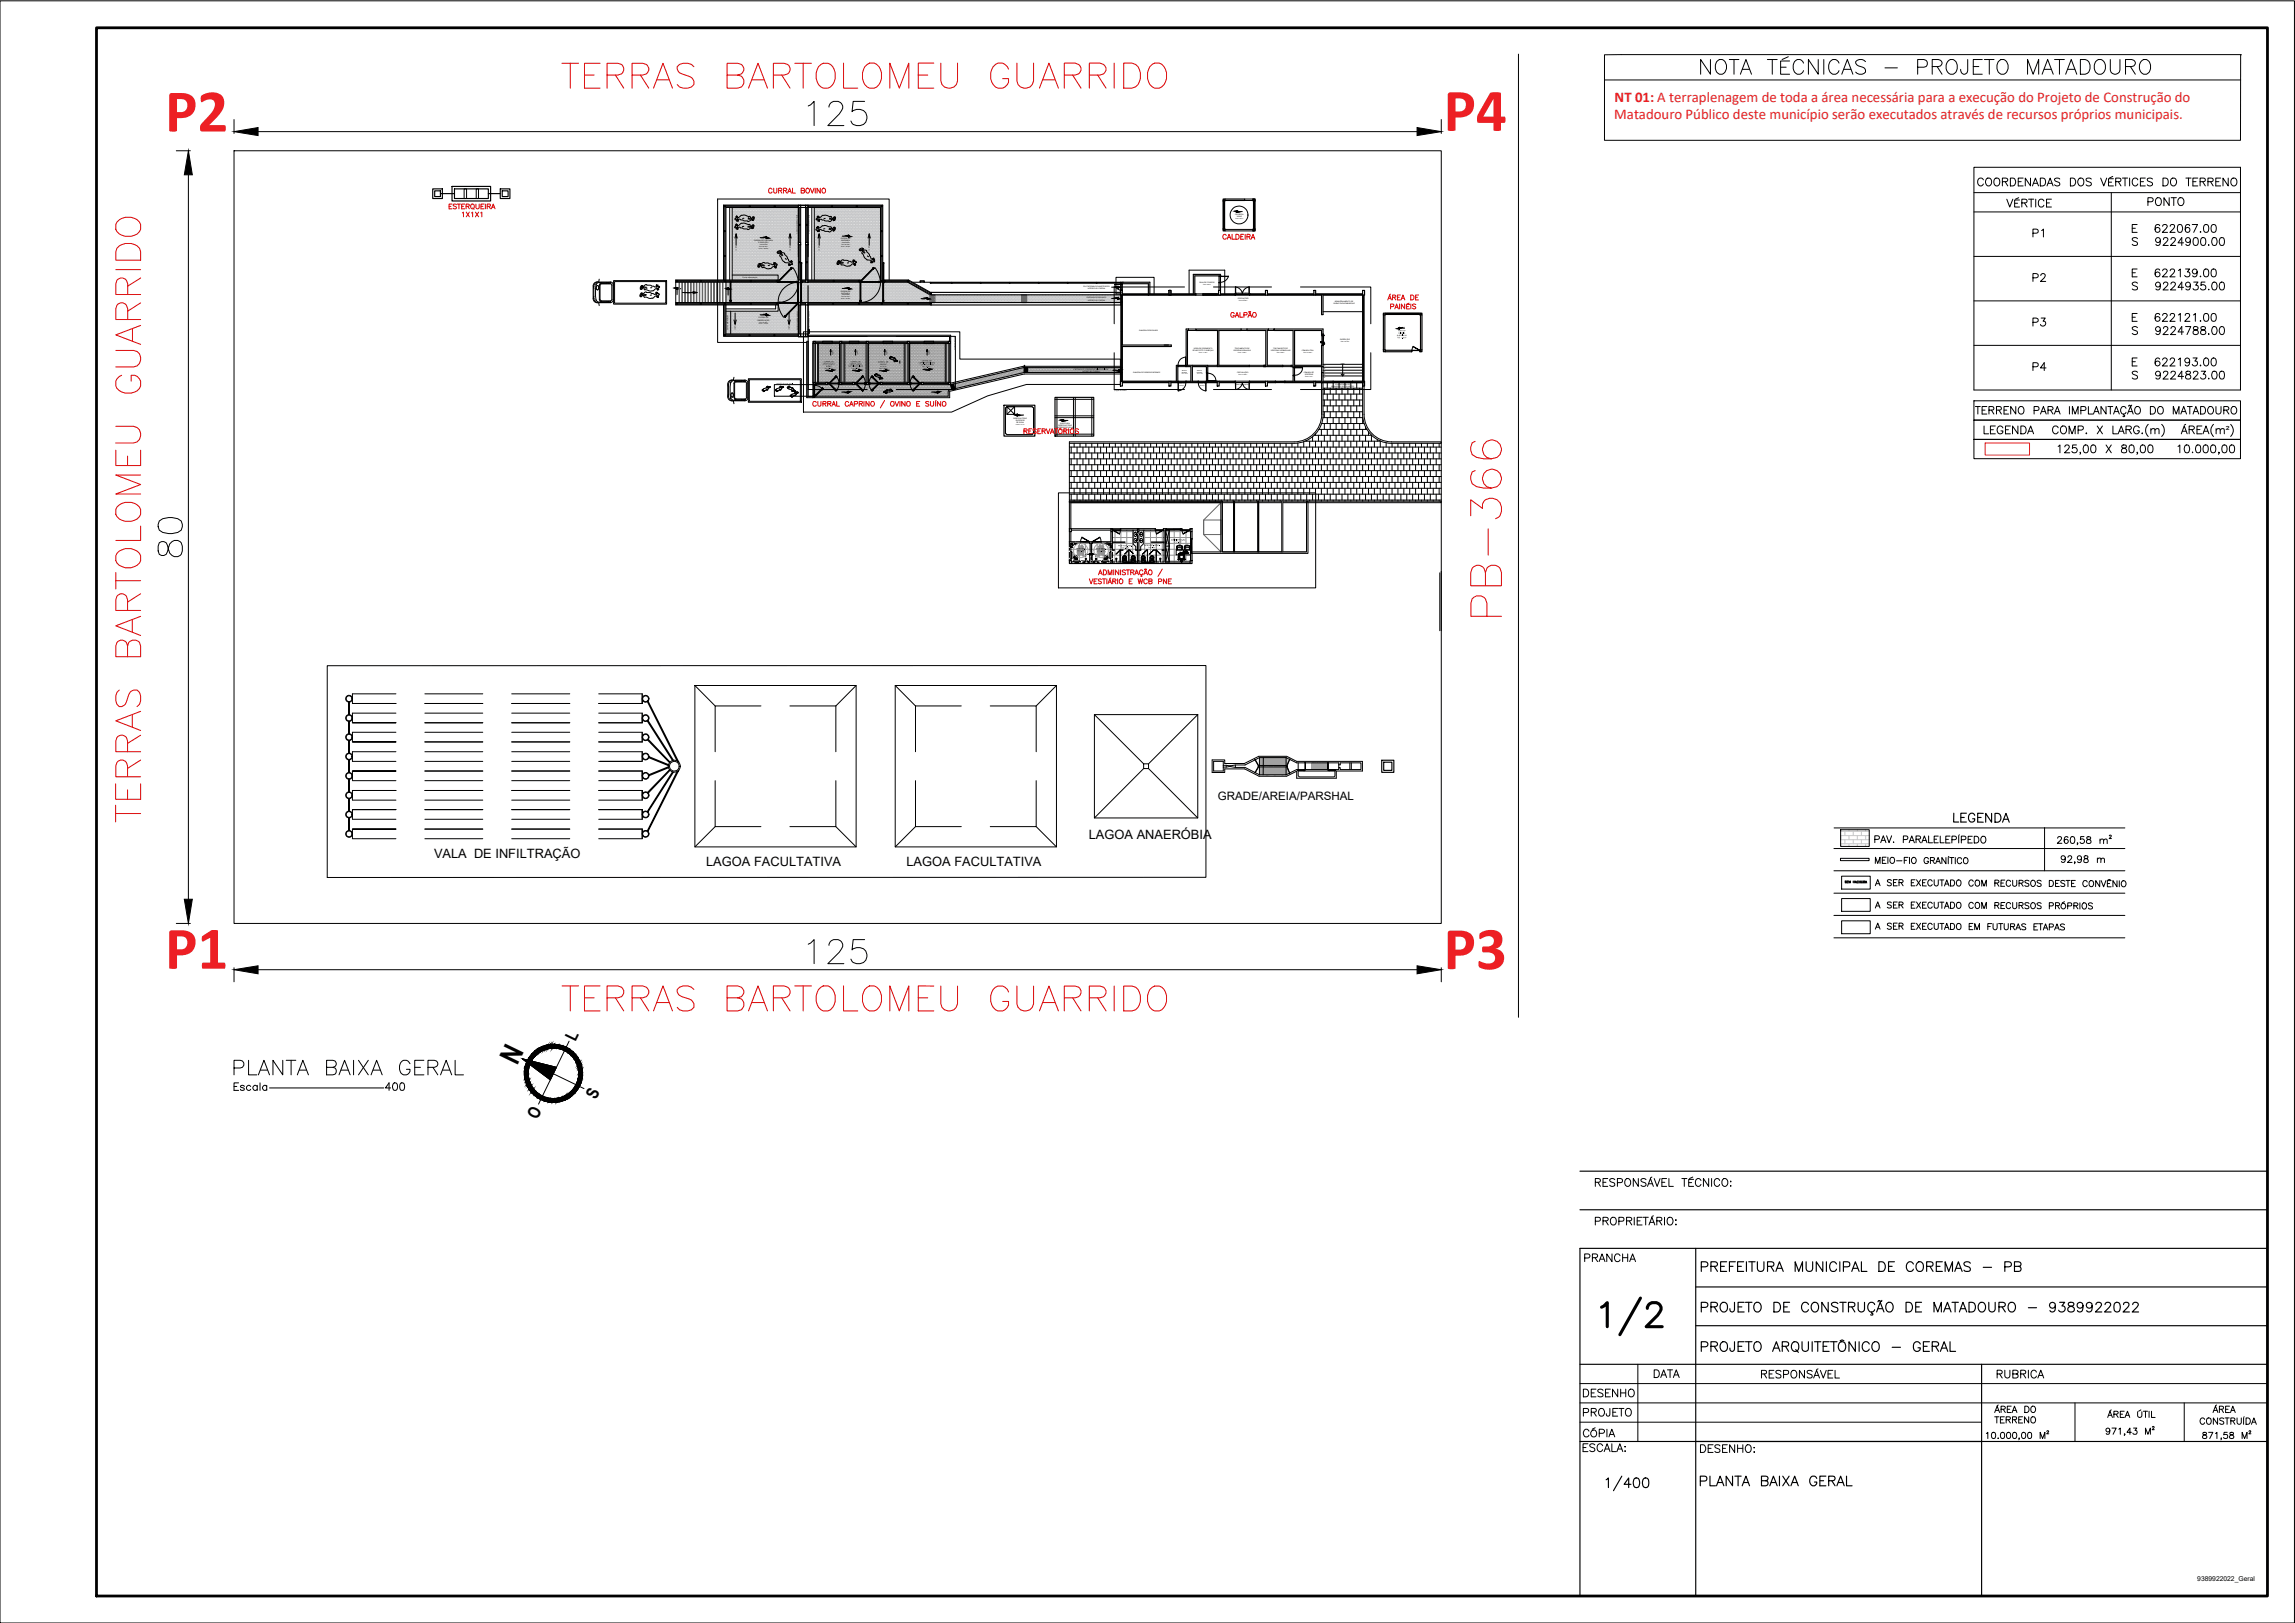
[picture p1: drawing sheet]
<svg xmlns="http://www.w3.org/2000/svg" width="594mm" height="420mm" viewBox="0 0 594 420" stroke-linecap="round" stroke-linejoin="round" font-family="sans-serif">
<defs><g id="words">
<g font-size="15.8" fill="#ed1f24">
<text x="42.7" y="34">P2</text>
<text x="373.7" y="33.9">P4</text>
<text x="42.7" y="250.8">P1</text>
<text x="373.7" y="250.9">P3</text>
</g>
<text font-size="14.6" x="413.5" y="346.8">1/2</text>
<text font-size="12.3" fill="#db0000" x="389.5" y="160.9" transform="rotate(-90 389.5 160.9)">PB-366</text>
<text font-size="11" fill="#db0000" x="37.4" y="214.1" transform="rotate(-90 37.4 214.1)">TERRAS BARTOLOMEU GUARRIDO</text>
<g font-size="10.6" fill="#db0000">
<text x="144.3" y="24">TERRAS BARTOLOMEU GUARRIDO</text>
<text x="144.3" y="262.8">TERRAS BARTOLOMEU GUARRIDO</text>
</g>
<text font-size="8.4" x="438.9" y="20.5">NOTA TÉCNICAS - PROJETO MATADOURO</text>
<text font-size="7.4" x="133.9" y="276" transform="rotate(-64 133.9 276)">N</text>
<g font-size="7.1">
<text x="59.3" y="279.4">PLANTA BAIXA GERAL</text>
<text x="414.5" y="387">1/400</text>
</g>
<g font-size="5.7">
<text x="504.5" y="214.1">LEGENDA</text>
<text x="439.2" y="330.2">PREFEITURA MUNICIPAL DE COREMAS - PB</text>
<text x="438.9" y="385.9">PLANTA BAIXA GERAL</text>
</g>
<g font-size="5.3">
<text x="518.2" y="54.7">VÉRTICE</text>
<text x="524.9" y="74.1">P2</text>
<text x="524.9" y="85.7">P3</text>
<text x="512.2" y="113.6">LEGENDA</text>
<text x="532.3" y="224.7">92,98 m</text>
<text x="98.4" y="283.6">400</text>
<text x="515.8" y="358.1">RUBRICA</text>
<text x="408.5" y="363">DESENHO</text>
<text x="408.5" y="367.9">PROJETO</text>
</g>
<g font-size="4.9">
<text x="554.9" y="54.3">PONTO</text>
<text x="524.9" y="62.4">P1</text>
<text x="524.9" y="97">P4</text>
<text x="408.9" y="327.7">PRANCHA</text>
<text x="426.9" y="357.7">DATA</text>
<text x="438.9" y="377.1">DESENHO:</text>
</g>
<g font-size="4.4">
<text x="149" y="269.6" transform="rotate(-64 149 269.6)">L</text>
<text x="154.3" y="284.8" transform="rotate(-64 154.3 284.8)">S</text>
<text x="139.1" y="290" transform="rotate(-64 139.1 290)">O</text>
</g>
<g font-size="3.8" fill="#ed1f24">
<text x="418" y="26.5">NT 01: A terraplenagem de toda a área necessária para a execução do Projeto de Construção do</text>
<text x="417.9" y="30.7">Matadouro Público deste município serão executados através de recursos próprios municipais.</text>
</g>
<g font-size="3.3">
<text x="281.9" y="217.2">LAGOA ANAERÓBIA</text>
<text x="112.4" y="222.1">VALA DE INFILTRAÇÃO</text>
<text x="182.8" y="224.1">LAGOA FACULTATIVA</text>
<text x="234.7" y="224.1">LAGOA FACULTATIVA</text>
</g>
<text font-size="3" x="315.2" y="207.1">GRADE/AREIA/PARSHAL</text>
<text font-size="2.8" x="576.2" y="112.3">²</text>
<text font-size="1.7" x="568.8" y="409.4">9389922022_Geral</text>
<g font-size=".5">
<text x="190.7" y="64.9" transform="rotate(-90 190.7 64.9)">i = 2%</text>
<text x="204.7" y="64.9" transform="rotate(-90 204.7 64.9)">i = 2%</text>
<text x="212.2" y="64.9" transform="rotate(-90 212.2 64.9)">i = 2%</text>
<text x="225.2" y="64.9" transform="rotate(-90 225.2 64.9)">i = 2%</text>
<text x="177.2" y="76.2">i = 25%</text>
<text x="190.5" y="85.5" transform="rotate(-90 190.5 85.5)">i = 2%</text>
<text x="204.4" y="85.5" transform="rotate(-90 204.4 85.5)">i = 2%</text>
<text x="247" y="87.3" transform="rotate(90 247 87.3)">projeção da coberta</text>
<text x="361.6" y="87">ELÉTRICOS</text>
<text x="361.9" y="85.8">ÁREA DE</text>
<text x="362" y="86.4">PAINÉIS</text>
<text x="213" y="94.4">OBSERVAÇÃO</text>
<text x="213.2" y="93.8">CURRAL DE</text>
<text x="213.8" y="95">SUÍNO</text>
<text x="215.4" y="90.6" transform="rotate(90 215.4 90.6)">i = 2%</text>
<text x="219.5" y="94.9">CAPRINO/OVINOS</text>
<text x="219.9" y="94.4">OBSERVAÇÃO</text>
<text x="220.2" y="93.8">CURRAL DE</text>
<text x="221.8" y="90.6" transform="rotate(90 221.8 90.6)">i = 2%</text>
<text x="227.2" y="93.9">CURRAL DE</text>
<text x="227.8" y="94.4">SUÍNOS</text>
<text x="229.4" y="90.6" transform="rotate(90 229.4 90.6)">i = 2%</text>
<text x="237.8" y="94.1">CAPRINOS/OVINOS</text>
<text x="238.6" y="93.6">CURRAL DE</text>
<text x="240.4" y="90.6" transform="rotate(90 240.4 90.6)">i = 2%</text>
<text x="277.9" y="95.8">ENTRADA DE SUÍNOS/CAPRINOS/OVINOS</text>
<text x="201.1" y="99.4">projeção de rampa móvel</text>
<text x="280.2" y="96.3">ACESSO AO CURRAL</text>
<text x="278.6" y="142.2">WCB FEM.</text>
<text x="283.7" y="142.2">WCB MASC.</text>
<text x="289.4" y="141.4">WCB/VEST. FEM.</text>
<text x="296.2" y="141.3">WCB/VEST. MASC.</text>
<text x="303.1" y="139.9">ADMINISTRAÇÃO</text>
</g>
<g font-size=".4">
<text x="319.7" y="55.5">CALDEIRA</text>
<text x="320.2" y="56.1">300KG</text>
<text x="195.2" y="62.4">CURRAL DE CHEGADA</text>
<text x="196.4" y="63">E SELEÇÃO</text>
<text x="196.9" y="61.8">+0.00</text>
<text x="217.6" y="61.9">CURRAL DE</text>
<text x="217.8" y="62.4">MATANÇA</text>
<text x="218.1" y="61.4">+0.00</text>
<text x="192.2" y="72">Cocho alimentação</text>
<text x="175.6" y="76.2" transform="rotate(-90 175.6 76.2)">+1.30</text>
<text x="188.7" y="76.3" transform="rotate(-90 188.7 76.3)">+0.00</text>
<text x="217.6" y="75.5">CURRAL DE</text>
<text x="217.8" y="76">MATANÇA</text>
<text x="218.1" y="74.9">+0.00</text>
<text x="238.5" y="77.6">+0.00</text>
<text x="280.5" y="74.3">PLATAFORMA DO MARTELEIRO</text>
<text x="281.3" y="77.3">ENTRADA DE BOVINOS</text>
<text x="281.6" y="74.8">ACESSO AO CURRAL</text>
<text x="281.6" y="77.8">ACESSO AO CURRAL</text>
<text x="287.9" y="74.6">+1.00</text>
<text x="287.9" y="77.5">+0.00</text>
<text x="310.5" y="73.3">SALA DE COUROS</text>
<text x="320.4" y="77.5">OPERAÇÕES</text>
<text x="196.1" y="83">OBSERVAÇÃO</text>
<text x="196.4" y="82.4">CURRAL DE</text>
<text x="196.9" y="81.8">+0.00</text>
<text x="345.1" y="78.8">CARNE PARA EMBARQUE</text>
<text x="345.5" y="78.3">ARMAZENAMENTO DE</text>
<text x="188.5" y="85.4" transform="rotate(-90 188.5 85.4)">Cocho alimentação</text>
<text x="294.9" y="85.6">SANGRIA DE BOVINOS</text>
<text x="346.9" y="88.1">EXPEDIÇÃO</text>
<text x="361.7" y="87.5">Área: 13.69 m³</text>
<text x="362.7" y="84.9">+0.10</text>
<text x="213.4" y="95.5">Área: 10.00m²</text>
<text x="213.8" y="95.9">+0.00</text>
<text x="220.4" y="95.5">Área: 10.00m²</text>
<text x="220.8" y="95.9">+0.00</text>
<text x="227.5" y="95.5">Área: 16.00m²</text>
<text x="227.7" y="95.9">+0.00</text>
<text x="227.8" y="95">6 SUÍNOS</text>
<text x="238.1" y="94.5">6 CAPRINOS/OVINOS</text>
<text x="238.8" y="95">Área: 16.00m²</text>
<text x="239" y="95.6">+0.00</text>
<text x="288.2" y="95.9">+0.00</text>
<text x="308.7" y="90.9">DE MOCOTÓ E CABEÇAS</text>
<text x="309.1" y="90.3">ÁREA DE COZIMENTO</text>
<text x="319.3" y="90.9">VÍSCERAS BRANCAS</text>
<text x="319.7" y="90.3">TRATAMENTO DE</text>
<text x="329" y="90.9">VÍSCERAS VERMELHAS</text>
<text x="329.6" y="90.3">TRATAMENTO DE</text>
<text x="337" y="90.9">CÂMARA FRIA</text>
<text x="342.7" y="95.5">02</text>
<text x="342.7" y="94.7">01</text>
<text x="347.1" y="94.2">SOBE</text>
<text x="218" y="101.5">+0.00</text>
<text x="241.3" y="101.5">+0.00</text>
<text x="293.4" y="96.6">SANGRIA DE SUÍNOS/CAPRINOS</text>
<text x="320.3" y="96.6">CIRCULAÇÃO</text>
<text x="337.5" y="96.5">CÂMARA DE</text>
<text x="337.7" y="97.1">VÍSCERAS</text>
<text x="342.6" y="96.2">03</text>
<text x="342.6" y="97">04</text>
<text x="342.6" y="97.7">05</text>
<text x="344.6" y="100.2">EMBARQUE DOS QUARTOS</text>
<text x="345.7" y="99.7">PLATAFORMA DE</text>
<text x="263.8" y="107.7">+10.00</text>
<text x="262.3" y="108.4">RESERVATÓRIO</text>
<text x="262.9" y="108.9">SUPERIOR</text>
<text x="263.1" y="109.5">DE ÁGUA</text>
<text x="273.6" y="110.9">INFERIOR DE ÁGUA</text>
<text x="274" y="110.3">RESERVATÓRIO</text>
<text x="274.4" y="109.6">BASE PARA</text>
<text x="278.7" y="142.7">Área: 3.90m²</text>
<text x="284" y="142.7">Área: 3.90m²</text>
<text x="290.2" y="141.9">Área: 8.58m²</text>
<text x="297.1" y="141.8">Área: 8.58m²</text>
<text x="304" y="140.4">Área: 8.58m²</text>
</g>
<g font-size=".3">
<text x="319.8" y="56.6">Área: 9.00 m²</text>
<text x="320.7" y="55">+0.10</text>
<text x="196.5" y="64.4">Perím.: 30.00m</text>
<text x="196.6" y="64">Área: 56.25m²</text>
<text x="196.6" y="63.5">15 BOVINOS</text>
<text x="206.5" y="60.5" transform="rotate(-90 206.5 60.5)">projeção de plataforma elevada</text>
<text x="209.5" y="60.5" transform="rotate(-90 209.5 60.5)">projeção de plataforma elevada</text>
<text x="217.7" y="63.9">Perím.: 30.00m</text>
<text x="217.8" y="63.4">Área: 56.25m²</text>
<text x="217.9" y="62.9">15 BOVINOS</text>
<text x="217.7" y="77.4">Perím.: 35.58m</text>
<text x="217.8" y="77">Área: 32.47m²</text>
<text x="217.9" y="76.5">15 BOVINOS</text>
<text x="311.4" y="73.8">Área: 4.60m²</text>
<text x="319.9" y="75.7">Saída de Emergência</text>
<text x="196.5" y="84">Perím.: 21.00m</text>
<text x="196.6" y="83.5">Área: 22.50m²</text>
<text x="320.7" y="78">Área: 99.00m²</text>
<text x="206.5" y="85.6" transform="rotate(-90 206.5 85.6)">projeção de plataforma elevada</text>
<text x="209.5" y="85.6" transform="rotate(-90 209.5 85.6)">projeção de plataforma elevada</text>
<text x="347.1" y="88.6">Área: 29.74m²</text>
<text x="310.3" y="91.4">Área: 11.16m²</text>
<text x="320.5" y="91.4">Área: 17.46m²</text>
<text x="330.5" y="91.4">Área: 9.63m²</text>
<text x="337.4" y="91.4">Área: 10.08m²</text>
<text x="288.5" y="101.1">projeção de coberta</text>
<text x="305.1" y="99.5">Acesso de</text>
<text x="305.3" y="99.9">Serviço</text>
<text x="305.9" y="96.5">Sanitária</text>
<text x="305.9" y="96.9">Área: 2.04m²</text>
<text x="306" y="96.1">Barreira</text>
<text x="309.8" y="96.5">Sanitária</text>
<text x="309.9" y="96.1">Barreira</text>
<text x="309.9" y="96.9">Área: 2.18m²</text>
<text x="310.4" y="99.5">Acesso de</text>
<text x="310.6" y="99.9">Serviço</text>
<text x="319.9" y="99.7">Saída de Emergência</text>
<text x="320.6" y="97.2">Área: 13.28m²</text>
<text x="337.8" y="97.7">Área: 4.21m²</text>
<text x="263" y="110">Volume: 10 m³</text>
<text x="274.1" y="111.4">Volume Útil: 25.00 m³</text>
<text x="275.5" y="109">+0.75</text>
</g>
</g></defs>
<!-- layer: A-HACHU -->
<g fill="none" stroke="#c7c8ca" stroke-width=".26">
<path d="M189.5 53.9h17.2M189.5 54.3h17.2M189.5 54.7h17.2M189.5 55.1h17.2M189.5 55.5h17.2M189.5 55.9h17.2M189.5 56.3h17.2M189.5 56.7h17.2M189.5 57.1h17.2M189.5 57.5h17.2M189.5 57.9h17.2M189.5 58.3h17.2"/>
<path d="M189.5 58.7h17.2M189.5 59.1h17.2M189.5 59.5h17.2M189.5 59.9h17.2M189.6 53.7v.2M189.6 54.3v.4M189.6 55.1v.4M189.6 55.9v.4M189.6 56.7v.4M189.6 57.5v.4M189.6 58.3v.4M189.6 59.1v.4"/>
<path d="M189.6 59.9v.4M189.8 53.9v.4M189.8 54.7v.4M189.8 55.5v.4M189.8 56.3v.4M189.8 57.1v.4M189.8 57.9v.4M189.8 58.7v.4M189.8 59.5v.4M190 53.7v.2M190 54.3v.4M190 55.1v.4"/>
<path d="M190 55.9v.4M190 56.7v.4M190 57.5v.4M190 58.3v.4M190 59.1v.4M190 59.9v.4M190.2 53.9v.4M190.2 54.7v.4M190.2 55.5v.4M190.2 56.3v.4M190.2 57.1v.4M190.2 57.9v.4"/>
<path d="M190.2 58.7v.4M190.2 59.5v.4M190.4 53.7v.2M190.4 54.3v.4M190.4 55.1v.4M190.4 55.9v.4M190.4 56.7v.4M190.4 57.5v.4M190.4 58.3v.4M190.4 59.1v.4M190.4 59.9v.4M190.6 53.9v.4"/>
<path d="M190.6 54.7v.4M190.6 55.5v.4M190.6 56.3v.4M190.6 57.1v.4M190.6 57.9v.4M190.6 58.7v.4M190.6 59.5v.4M190.8 53.7v.2M190.8 54.3v.4M190.8 55.1v.4M190.8 55.9v.4M190.8 56.7v.4"/>
<path d="M190.8 57.5v.4M190.8 58.3v.4M190.8 59.1v.4M190.8 59.9v.4M191 53.9v.4M191 54.7v.4M191 55.5v.4M191 56.3v.4M191 57.1v.4M191 57.9v.4M191 58.7v.4M191 59.5v.4"/>
<path d="M191.2 53.7v.2M191.2 54.3v.4M191.2 55.1v.4M191.2 55.9v.4M191.2 56.7v.4M191.2 57.5v.4M191.2 58.3v.4M191.2 59.1v.4M191.2 59.9v.4M191.4 53.9v.4M191.4 54.7v.4M191.4 55.5v.4"/>
<path d="M191.4 56.3v.4M191.4 57.1v.4M191.4 57.9v.4M191.4 58.7v.4M191.4 59.5v.4M191.6 53.7v.2M191.6 54.3v.4M191.6 55.1v.4M191.6 55.9v.4M191.6 56.7v.4M191.6 57.5v.4M191.6 58.3v.4"/>
<path d="M191.6 59.1v.4M191.6 59.9v.4M191.8 53.9v.4M191.8 54.7v.4M191.8 55.5v.4M191.8 56.3v.4M191.8 57.1v.4M191.8 57.9v.4M191.8 58.7v.4M191.8 59.5v.4M192 53.7v.2M192 54.3v.4"/>
<path d="M192 55.1v.4M192 55.9v.4M192 56.7v.4M192 57.5v.4M192 58.3v.4M192 59.1v.4M192 59.9v.4M192.2 53.9v.4M192.2 54.7v.4M192.2 55.5v.4M192.2 56.3v.4M192.2 57.1v.4"/>
<path d="M192.2 57.9v.4M192.2 58.7v.4M192.2 59.5v.4M192.4 53.7v.2M192.4 54.3v.4M192.4 55.1v.4M192.4 55.9v.4M192.4 56.7v.4M192.4 57.5v.4M192.4 58.3v.4M192.4 59.1v.4M192.4 59.9v.4"/>
<path d="M192.6 53.9v.4M192.6 54.7v.4M192.6 55.5v.4M192.6 56.3v.4M192.6 57.1v.4M192.6 57.9v.4M192.6 58.7v.4M192.6 59.5v.4M192.8 53.7v.2M192.8 54.3v.4M192.8 55.1v.4M192.8 55.9v.4"/>
<path d="M192.8 56.7v.4M192.8 57.5v.4M192.8 58.3v.4M192.8 59.1v.4M192.8 59.9v.4M193 53.9v.4M193 54.7v.4M193 55.5v.4M193 56.3v.4M193 57.1v.4M193 57.9v.4M193 58.7v.4"/>
<path d="M193 59.5v.4M193.2 53.7v.2M193.2 54.3v.4M193.2 55.1v.4M193.2 55.9v.4M193.2 56.7v.4M193.2 57.5v.4M193.2 58.3v.4M193.2 59.1v.4M193.2 59.9v.4M193.4 53.9v.4M193.4 54.7v.4"/>
<path d="M193.4 55.5v.4M193.4 56.3v.4M193.4 57.1v.4M193.4 57.9v.4M193.4 58.7v.4M193.4 59.5v.4M193.6 53.7v.2M193.6 54.3v.4M193.6 55.1v.4M193.6 55.9v.4M193.6 56.7v.4M193.6 57.5v.4"/>
<path d="M193.6 58.3v.4M193.6 59.1v.4M193.6 59.9v.4M193.8 53.9v.4M193.8 54.7v.4M193.8 55.5v.4M193.8 56.3v.4M193.8 57.1v.4M193.8 57.9v.4M193.8 58.7v.4M193.8 59.5v.4M194 53.7v.2"/>
<path d="M194 54.3v.4M194 55.1v.4M194 55.9v.4M194 56.7v.4M194 57.5v.4M194 58.3v.4M194 59.1v.4M194 59.9v.4M194.2 53.9v.4M194.2 54.7v.4M194.2 55.5v.4M194.2 56.3v.4"/>
<path d="M194.2 57.1v.4M194.2 57.9v.4M194.2 58.7v.4M194.2 59.5v.4M194.4 53.7v.2M194.4 54.3v.4M194.4 55.1v.4M194.4 55.9v.4M194.4 56.7v.4M194.4 57.5v.4M194.4 58.3v.4M194.4 59.1v.4"/>
<path d="M194.4 59.9v.4M194.6 53.9v.4M194.6 54.7v.4M194.6 55.5v.4M194.6 56.3v.4M194.6 57.1v.4M194.6 57.9v.4M194.6 58.7v.4M194.6 59.5v.4M194.8 53.7v.2M194.8 54.3v.4M194.8 55.1v.4"/>
<path d="M194.8 55.9v.4M194.8 56.7v.4M194.8 57.5v.4M194.8 58.3v.4M194.8 59.1v.4M194.8 59.9v.4M195 53.9v.4M195 54.7v.4M195 55.5v.4M195 56.3v.4M195 57.1v.4M195 57.9v.4"/>
<path d="M195 58.7v.4M195 59.5v.4M195.2 53.7v.2M195.2 54.3v.4M195.2 55.1v.4M195.2 55.9v.4M195.2 56.7v.4M195.2 57.5v.4M195.2 58.3v.4M195.2 59.1v.4M195.2 59.9v.4M195.4 53.9v.4"/>
<path d="M195.4 54.7v.4M195.4 55.5v.4M195.4 56.3v.4M195.4 57.1v.4M195.4 57.9v.4M195.4 58.7v.4M195.4 59.5v.4M195.6 53.7v.2M195.6 54.3v.4M195.6 55.1v.4M195.6 55.9v.4M195.6 56.7v.4"/>
<path d="M195.6 57.5v.4M195.6 58.3v.4M195.6 59.1v.4M195.6 59.9v.4M195.8 53.9v.4M195.8 54.7v.4M195.8 55.5v.4M195.8 56.3v.4M195.8 57.1v.4M195.8 57.9v.4M195.8 58.7v.4M195.8 59.5v.4"/>
<path d="M196 53.7v.2M196 54.3v.4M196 55.1v.4M196 55.9v.4M196 56.7v.4M196 57.5v.4M196 58.3v.4M196 59.1v.4M196 59.9v.4M196.2 53.9v.4M196.2 54.7v.4M196.2 55.5v.4"/>
<path d="M196.2 56.3v.4M196.2 57.1v.4M196.2 57.9v.4M196.2 58.7v.4M196.2 59.5v.4M196.4 53.7v.2M196.4 54.3v.4M196.4 55.1v.4M196.4 55.9v.4M196.4 56.7v.4M196.4 57.5v.4M196.4 58.3v.4"/>
<path d="M196.4 59.1v.4M196.4 59.9v.4M196.6 53.9v.4M196.6 54.7v.4M196.6 55.5v.4M196.6 56.3v.4M196.6 57.1v.4M196.6 57.9v.4M196.6 58.7v.4M196.6 59.5v.4M196.8 53.7v.2M196.8 54.3v.4"/>
<path d="M196.8 55.1v.4M196.8 55.9v.4M196.8 56.7v.4M196.8 57.5v.4M196.8 58.3v.4M196.8 59.1v.4M196.8 59.9v.4M197 53.9v.4M197 54.7v.4M197 55.5v.4M197 56.3v.4M197 57.1v.4"/>
<path d="M197 57.9v.4M197 58.7v.4M197 59.5v.4M197.2 53.7v.2M197.2 54.3v.4M197.2 55.1v.4M197.2 55.9v.4M197.2 56.7v.4M197.2 57.5v.4M197.2 58.3v.4M197.2 59.1v.4M197.2 59.9v.4"/>
<path d="M197.4 53.9v.4M197.4 54.7v.4M197.4 55.5v.4M197.4 56.3v.4M197.4 57.1v.4M197.4 57.9v.4M197.4 58.7v.4M197.4 59.5v.4M197.6 53.7v.2M197.6 54.3v.4M197.6 55.1v.4M197.6 55.9v.4"/>
<path d="M197.6 56.7v.4M197.6 57.5v.4M197.6 58.3v.4M197.6 59.1v.4M197.6 59.9v.4M197.8 53.9v.4M197.8 54.7v.4M197.8 55.5v.4M197.8 56.3v.4M197.8 57.1v.4M197.8 57.9v.4M197.8 58.7v.4"/>
<path d="M197.8 59.5v.4M198 53.7v.2M198 54.3v.4M198 55.1v.4M198 55.9v.4M198 56.7v.4M198 57.5v.4M198 58.3v.4M198 59.1v.4M198 59.9v.4M198.2 53.9v.4M198.2 54.7v.4"/>
<path d="M198.2 55.5v.4M198.2 56.3v.4M198.2 57.1v.4M198.2 57.9v.4M198.2 58.7v.4M198.2 59.5v.4M198.4 53.7v.2M198.4 54.3v.4M198.4 55.1v.4M198.4 55.9v.4M198.4 56.7v.4M198.4 57.5v.4"/>
<path d="M198.4 58.3v.4M198.4 59.1v.4M198.4 59.9v.4M198.6 53.9v.4M198.6 54.7v.4M198.6 55.5v.4M198.6 56.3v.4M198.6 57.1v.4M198.6 57.9v.4M198.6 58.7v.4M198.6 59.5v.4M198.8 53.7v.2"/>
<path d="M198.8 54.3v.4M198.8 55.1v.4M198.8 55.9v.4M198.8 56.7v.4M198.8 57.5v.4M198.8 58.3v.4M198.8 59.1v.4M198.8 59.9v.4M199 53.9v.4M199 54.7v.4M199 55.5v.4M199 56.3v.4"/>
<path d="M199 57.1v.4M199 57.9v.4M199 58.7v.4M199 59.5v.4M199.2 53.7v.2M199.2 54.3v.4M199.2 55.1v.4M199.2 55.9v.4M199.2 56.7v.4M199.2 57.5v.4M199.2 58.3v.4M199.2 59.1v.4"/>
<path d="M199.2 59.9v.4M199.4 53.9v.4M199.4 54.7v.4M199.4 55.5v.4M199.4 56.3v.4M199.4 57.1v.4M199.4 57.9v.4M199.4 58.7v.4M199.4 59.5v.4M199.6 53.7v.2M199.6 54.3v.4M199.6 55.1v.4"/>
<path d="M199.6 55.9v.4M199.6 56.7v.4M199.6 57.5v.4M199.6 58.3v.4M199.6 59.1v.4M199.6 59.9v.4M199.8 53.9v.4M199.8 54.7v.4M199.8 55.5v.4M199.8 56.3v.4M199.8 57.1v.4M199.8 57.9v.4"/>
<path d="M199.8 58.7v.4M199.8 59.5v.4M200 53.7v.2M200 54.3v.4M200 55.1v.4M200 55.9v.4M200 56.7v.4M200 57.5v.4M200 58.3v.4M200 59.1v.4M200 59.9v.4M200.2 53.9v.4"/>
<path d="M200.2 54.7v.4M200.2 55.5v.4M200.2 56.3v.4M200.2 57.1v.4M200.2 57.9v.4M200.2 58.7v.4M200.2 59.5v.4M200.4 53.7v.2M200.4 54.3v.4M200.4 55.1v.4M200.4 55.9v.4M200.4 56.7v.4"/>
<path d="M200.4 57.5v.4M200.4 58.3v.4M200.4 59.1v.4M200.4 59.9v.4M200.6 53.9v.4M200.6 54.7v.4M200.6 55.5v.4M200.6 56.3v.4M200.6 57.1v.4M200.6 57.9v.4M200.6 58.7v.4M200.6 59.5v.4"/>
<path d="M200.8 53.7v.2M200.8 54.3v.4M200.8 55.1v.4M200.8 55.9v.4M200.8 56.7v.4M200.8 57.5v.4M200.8 58.3v.4M200.8 59.1v.4M200.8 59.9v.4M201 53.9v.4M201 54.7v.4M201 55.5v.4"/>
<path d="M201 56.3v.4M201 57.1v.4M201 57.9v.4M201 58.7v.4M201 59.5v.4M201.2 53.7v.2M201.2 54.3v.4M201.2 55.1v.4M201.2 55.9v.4M201.2 56.7v.4M201.2 57.5v.4M201.2 58.3v.4"/>
<path d="M201.2 59.1v.4M201.2 59.9v.4M201.4 53.9v.4M201.4 54.7v.4M201.4 55.5v.4M201.4 56.3v.4M201.4 57.1v.4M201.4 57.9v.4M201.4 58.7v.4M201.4 59.5v.4M201.6 53.7v.2M201.6 54.3v.4"/>
<path d="M201.6 55.1v.4M201.6 55.9v.4M201.6 56.7v.4M201.6 57.5v.4M201.6 58.3v.4M201.6 59.1v.4M201.6 59.9v.4M201.8 53.9v.4M201.8 54.7v.4M201.8 55.5v.4M201.8 56.3v.4M201.8 57.1v.4"/>
<path d="M201.8 57.9v.4M201.8 58.7v.4M201.8 59.5v.4M202 53.7v.2M202 54.3v.4M202 55.1v.4M202 55.9v.4M202 56.7v.4M202 57.5v.4M202 58.3v.4M202 59.1v.4M202 59.9v.4"/>
<path d="M202.2 53.9v.4M202.2 54.7v.4M202.2 55.5v.4M202.2 56.3v.4M202.2 57.1v.4M202.2 57.9v.4M202.2 58.7v.4M202.2 59.5v.4M202.4 53.7v.2M202.4 54.3v.4M202.4 55.1v.4M202.4 55.9v.4"/>
<path d="M202.4 56.7v.4M202.4 57.5v.4M202.4 58.3v.4M202.4 59.1v.4M202.4 59.9v.4M202.6 53.9v.4M202.6 54.7v.4M202.6 55.5v.4M202.6 56.3v.4M202.6 57.1v.4M202.6 57.9v.4M202.6 58.7v.4"/>
<path d="M202.6 59.5v.4M202.8 53.7v.2M202.8 54.3v.4M202.8 55.1v.4M202.8 55.9v.4M202.8 56.7v.4M202.8 57.5v.4M202.8 58.3v.4M202.8 59.1v.4M202.8 59.9v.4M203 53.9v.4M203 54.7v.4"/>
<path d="M203 55.5v.4M203 56.3v.4M203 57.1v.4M203 57.9v.4M203 58.7v.4M203 59.5v.4M203.2 53.7v.2M203.2 54.3v.4M203.2 55.1v.4M203.2 55.9v.4M203.2 56.7v.4M203.2 57.5v.4"/>
<path d="M203.2 58.3v.4M203.2 59.1v.4M203.2 59.9v.4M203.4 53.9v.4M203.4 54.7v.4M203.4 55.5v.4M203.4 56.3v.4M203.4 57.1v.4M203.4 57.9v.4M203.4 58.7v.4M203.4 59.5v.4M203.6 53.7v.2"/>
<path d="M203.6 54.3v.4M203.6 55.1v.4M203.6 55.9v.4M203.6 56.7v.4M203.6 57.5v.4M203.6 58.3v.4M203.6 59.1v.4M203.6 59.9v.4M203.8 53.9v.4M203.8 54.7v.4M203.8 55.5v.4M203.8 56.3v.4"/>
<path d="M203.8 57.1v.4M203.8 57.9v.4M203.8 58.7v.4M203.8 59.5v.4M204 53.7v.2M204 54.3v.4M204 55.1v.4M204 55.9v.4M204 56.7v.4M204 57.5v.4M204 58.3v.4M204 59.1v.4"/>
<path d="M204 59.9v.4M204.2 53.9v.4M204.2 54.7v.4M204.2 55.5v.4M204.2 56.3v.4M204.2 57.1v.4M204.2 57.9v.4M204.2 58.7v.4M204.2 59.5v.4M204.4 53.7v.2M204.4 54.3v.4M204.4 55.1v.4"/>
<path d="M204.4 55.9v.4M204.4 56.7v.4M204.4 57.5v.4M204.4 58.3v.4M204.4 59.1v.4M204.4 59.9v.4M204.6 53.9v.4M204.6 54.7v.4M204.6 55.5v.4M204.6 56.3v.4M204.6 57.1v.4M204.6 57.9v.4"/>
<path d="M204.6 58.7v.4M204.6 59.5v.4M204.8 53.7v.2M204.8 54.3v.4M204.8 55.1v.4M204.8 55.9v.4M204.8 56.7v.4M204.8 57.5v.4M204.8 58.3v.4M204.8 59.1v.4M204.8 59.9v.4M205 53.9v.4"/>
<path d="M205 54.7v.4M205 55.5v.4M205 56.3v.4M205 57.1v.4M205 57.9v.4M205 58.7v.4M205 59.5v.4M205.2 53.7v.2M205.2 54.3v.4M205.2 55.1v.4M205.2 55.9v.4M205.2 56.7v.4"/>
<path d="M205.2 57.5v.4M205.2 58.3v.4M205.2 59.1v.4M205.2 59.9v.4M205.4 53.9v.4M205.4 54.7v.4M205.4 55.5v.4M205.4 56.3v.4M205.4 57.1v.4M205.4 57.9v.4M205.4 58.7v.4M205.4 59.5v.4"/>
<path d="M205.6 53.7v.2M205.6 54.3v.4M205.6 55.1v.4M205.6 55.9v.4M205.6 56.7v.4M205.6 57.5v.4M205.6 58.3v.4M205.6 59.1v.4M205.6 59.9v.4M205.8 53.9v.4M205.8 54.7v.4M205.8 55.5v.4"/>
<path d="M205.8 56.3v.4M205.8 57.1v.4M205.8 57.9v.4M205.8 58.7v.4M205.8 59.5v.4M206 53.7v.2M206 54.3v.4M206 55.1v.4M206 55.9v.4M206 56.7v.4M206 57.5v.4M206 58.3v.4"/>
<path d="M206 59.1v.4M206 59.9v.4M206.2 53.9v.4M206.2 54.7v.4M206.2 55.5v.4M206.2 56.3v.4M206.2 57.1v.4M206.2 57.9v.4M206.2 58.7v.4M206.2 59.5v.4M206.4 53.7v.2M206.4 54.3v.4"/>
<path d="M206.4 55.1v.4M206.4 55.9v.4M206.4 56.7v.4M206.4 57.5v.4M206.4 58.3v.4M206.4 59.1v.4M206.4 59.9v.4M206.6 53.9v.4M206.6 54.7v.4M206.6 55.5v.4M206.6 56.3v.4M206.6 57.1v.4"/>
<path d="M206.6 57.9v.4M206.6 58.7v.4M206.6 59.5v.4M210.8 53.9h17.1M210.8 54.3h17.1M210.8 54.7h17.1M210.8 55.1h17.1M210.8 55.5h17.1M210.8 55.9h17.1M210.8 56.3h17.1M210.8 56.7h17.1M210.8 57.1h17.1"/>
<path d="M210.8 57.5h17.1M210.8 57.9h17.1M210.8 58.3h17.1M210.8 58.7h17.1M210.8 59.1h17.1M210.8 59.5h17.1M210.8 59.9h17.1M210.8 53.7v.2M210.8 54.3v.4M210.8 55.1v.4M210.8 55.9v.4M210.8 56.7v.4"/>
<path d="M210.8 57.5v.4M210.8 58.3v.4M210.8 59.1v.4M210.8 59.9v.4M211 53.9v.4M211 54.7v.4M211 55.5v.4M211 56.3v.4M211 57.1v.4M211 57.9v.4M211 58.7v.4M211 59.5v.4"/>
<path d="M211.2 53.7v.2M211.2 54.3v.4M211.2 55.1v.4M211.2 55.9v.4M211.2 56.7v.4M211.2 57.5v.4M211.2 58.3v.4M211.2 59.1v.4M211.2 59.9v.4M211.4 53.9v.4M211.4 54.7v.4M211.4 55.5v.4"/>
<path d="M211.4 56.3v.4M211.4 57.1v.4M211.4 57.9v.4M211.4 58.7v.4M211.4 59.5v.4M211.6 53.7v.2M211.6 54.3v.4M211.6 55.1v.4M211.6 55.9v.4M211.6 56.7v.4M211.6 57.5v.4M211.6 58.3v.4"/>
<path d="M211.6 59.1v.4M211.6 59.9v.4M211.8 53.9v.4M211.8 54.7v.4M211.8 55.5v.4M211.8 56.3v.4M211.8 57.1v.4M211.8 57.9v.4M211.8 58.7v.4M211.8 59.5v.4M212 53.7v.2M212 54.3v.4"/>
<path d="M212 55.1v.4M212 55.9v.4M212 56.7v.4M212 57.5v.4M212 58.3v.4M212 59.1v.4M212 59.9v.4M212.2 53.9v.4M212.2 54.7v.4M212.2 55.5v.4M212.2 56.3v.4M212.2 57.1v.4"/>
<path d="M212.2 57.9v.4M212.2 58.7v.4M212.2 59.5v.4M212.4 53.7v.2M212.4 54.3v.4M212.4 55.1v.4M212.4 55.9v.4M212.4 56.7v.4M212.4 57.5v.4M212.4 58.3v.4M212.4 59.1v.4M212.4 59.9v.4"/>
<path d="M212.6 53.9v.4M212.6 54.7v.4M212.6 55.5v.4M212.6 56.3v.4M212.6 57.1v.4M212.6 57.9v.4M212.6 58.7v.4M212.6 59.5v.4M212.8 53.7v.2M212.8 54.3v.4M212.8 55.1v.4M212.8 55.9v.4"/>
<path d="M212.8 56.7v.4M212.8 57.5v.4M212.8 58.3v.4M212.8 59.1v.4M212.8 59.9v.4M213 53.9v.4M213 54.7v.4M213 55.5v.4M213 56.3v.4M213 57.1v.4M213 57.9v.4M213 58.7v.4"/>
<path d="M213 59.5v.4M213.2 53.7v.2M213.2 54.3v.4M213.2 55.1v.4M213.2 55.9v.4M213.2 56.7v.4M213.2 57.5v.4M213.2 58.3v.4M213.2 59.1v.4M213.2 59.9v.4M213.4 53.9v.4M213.4 54.7v.4"/>
<path d="M213.4 55.5v.4M213.4 56.3v.4M213.4 57.1v.4M213.4 57.9v.4M213.4 58.7v.4M213.4 59.5v.4M213.6 53.7v.2M213.6 54.3v.4M213.6 55.1v.4M213.6 55.9v.4M213.6 56.7v.4M213.6 57.5v.4"/>
<path d="M213.6 58.3v.4M213.6 59.1v.4M213.6 59.9v.4M213.8 53.9v.4M213.8 54.7v.4M213.8 55.5v.4M213.8 56.3v.4M213.8 57.1v.4M213.8 57.9v.4M213.8 58.7v.4M213.8 59.5v.4M214 53.7v.2"/>
<path d="M214 54.3v.4M214 55.1v.4M214 55.9v.4M214 56.7v.4M214 57.5v.4M214 58.3v.4M214 59.1v.4M214 59.9v.4M214.2 53.9v.4M214.2 54.7v.4M214.2 55.5v.4M214.2 56.3v.4"/>
<path d="M214.2 57.1v.4M214.2 57.9v.4M214.2 58.7v.4M214.2 59.5v.4M214.4 53.7v.2M214.4 54.3v.4M214.4 55.1v.4M214.4 55.9v.4M214.4 56.7v.4M214.4 57.5v.4M214.4 58.3v.4M214.4 59.1v.4"/>
<path d="M214.4 59.9v.4M214.6 53.9v.4M214.6 54.7v.4M214.6 55.5v.4M214.6 56.3v.4M214.6 57.1v.4M214.6 57.9v.4M214.6 58.7v.4M214.6 59.5v.4M214.8 53.7v.2M214.8 54.3v.4M214.8 55.1v.4"/>
<path d="M214.8 55.9v.4M214.8 56.7v.4M214.8 57.5v.4M214.8 58.3v.4M214.8 59.1v.4M214.8 59.9v.4M215 53.9v.4M215 54.7v.4M215 55.5v.4M215 56.3v.4M215 57.1v.4M215 57.9v.4"/>
<path d="M215 58.7v.4M215 59.5v.4M215.2 53.7v.2M215.2 54.3v.4M215.2 55.1v.4M215.2 55.9v.4M215.2 56.7v.4M215.2 57.5v.4M215.2 58.3v.4M215.2 59.1v.4M215.2 59.9v.4M215.4 53.9v.4"/>
<path d="M215.4 54.7v.4M215.4 55.5v.4M215.4 56.3v.4M215.4 57.1v.4M215.4 57.9v.4M215.4 58.7v.4M215.4 59.5v.4M215.6 53.7v.2M215.6 54.3v.4M215.6 55.1v.4M215.6 55.9v.4M215.6 56.7v.4"/>
<path d="M215.6 57.5v.4M215.6 58.3v.4M215.6 59.1v.4M215.6 59.9v.4M215.8 53.9v.4M215.8 54.7v.4M215.8 55.5v.4M215.8 56.3v.4M215.8 57.1v.4M215.8 57.9v.4M215.8 58.7v.4M215.8 59.5v.4"/>
<path d="M216 53.7v.2M216 54.3v.4M216 55.1v.4M216 55.9v.4M216 56.7v.4M216 57.5v.4M216 58.3v.4M216 59.1v.4M216 59.9v.4M216.2 53.9v.4M216.2 54.7v.4M216.2 55.5v.4"/>
<path d="M216.2 56.3v.4M216.2 57.1v.4M216.2 57.9v.4M216.2 58.7v.4M216.2 59.5v.4M216.4 53.7v.2M216.4 54.3v.4M216.4 55.1v.4M216.4 55.9v.4M216.4 56.7v.4M216.4 57.5v.4M216.4 58.3v.4"/>
<path d="M216.4 59.1v.4M216.4 59.9v.4M216.6 53.9v.4M216.6 54.7v.4M216.6 55.5v.4M216.6 56.3v.4M216.6 57.1v.4M216.6 57.9v.4M216.6 58.7v.4M216.6 59.5v.4M216.8 53.7v.2M216.8 54.3v.4"/>
<path d="M216.8 55.1v.4M216.8 55.9v.4M216.8 56.7v.4M216.8 57.5v.4M216.8 58.3v.4M216.8 59.1v.4M216.8 59.9v.4M217 53.9v.4M217 54.7v.4M217 55.5v.4M217 56.3v.4M217 57.1v.4"/>
<path d="M217 57.9v.4M217 58.7v.4M217 59.5v.4M217.2 53.7v.2M217.2 54.3v.4M217.2 55.1v.4M217.2 55.9v.4M217.2 56.7v.4M217.2 57.5v.4M217.2 58.3v.4M217.2 59.1v.4M217.2 59.9v.4"/>
<path d="M217.4 53.9v.4M217.4 54.7v.4M217.4 55.5v.4M217.4 56.3v.4M217.4 57.1v.4M217.4 57.9v.4M217.4 58.7v.4M217.4 59.5v.4M217.6 53.7v.2M217.6 54.3v.4M217.6 55.1v.4M217.6 55.9v.4"/>
<path d="M217.6 56.7v.4M217.6 57.5v.4M217.6 58.3v.4M217.6 59.1v.4M217.6 59.9v.4M217.8 53.9v.4M217.8 54.7v.4M217.8 55.5v.4M217.8 56.3v.4M217.8 57.1v.4M217.8 57.9v.4M217.8 58.7v.4"/>
<path d="M217.8 59.5v.4M218 53.7v.2M218 54.3v.4M218 55.1v.4M218 55.9v.4M218 56.7v.4M218 57.5v.4M218 58.3v.4M218 59.1v.4M218 59.9v.4M218.2 53.9v.4M218.2 54.7v.4"/>
<path d="M218.2 55.5v.4M218.2 56.3v.4M218.2 57.1v.4M218.2 57.9v.4M218.2 58.7v.4M218.2 59.5v.4M218.4 53.7v.2M218.4 54.3v.4M218.4 55.1v.4M218.4 55.9v.4M218.4 56.7v.4M218.4 57.5v.4"/>
<path d="M218.4 58.3v.4M218.4 59.1v.4M218.4 59.9v.4M218.6 53.9v.4M218.6 54.7v.4M218.6 55.5v.4M218.6 56.3v.4M218.6 57.1v.4M218.6 57.9v.4M218.6 58.7v.4M218.6 59.5v.4M218.8 53.7v.2"/>
<path d="M218.8 54.3v.4M218.8 55.1v.4M218.8 55.9v.4M218.8 56.7v.4M218.8 57.5v.4M218.8 58.3v.4M218.8 59.1v.4M218.8 59.9v.4M219 53.9v.4M219 54.7v.4M219 55.5v.4M219 56.3v.4"/>
<path d="M219 57.1v.4M219 57.9v.4M219 58.7v.4M219 59.5v.4M219.2 53.7v.2M219.2 54.3v.4M219.2 55.1v.4M219.2 55.9v.4M219.2 56.7v.4M219.2 57.5v.4M219.2 58.3v.4M219.2 59.1v.4"/>
<path d="M219.2 59.9v.4M219.4 53.9v.4M219.4 54.7v.4M219.4 55.5v.4M219.4 56.3v.4M219.4 57.1v.4M219.4 57.9v.4M219.4 58.7v.4M219.4 59.5v.4M219.6 53.7v.2M219.6 54.3v.4M219.6 55.1v.4"/>
<path d="M219.6 55.9v.4M219.6 56.7v.4M219.6 57.5v.4M219.6 58.3v.4M219.6 59.1v.4M219.6 59.9v.4M219.8 53.9v.4M219.8 54.7v.4M219.8 55.5v.4M219.8 56.3v.4M219.8 57.1v.4M219.8 57.9v.4"/>
<path d="M219.8 58.7v.4M219.8 59.5v.4M220 53.7v.2M220 54.3v.4M220 55.1v.4M220 55.9v.4M220 56.7v.4M220 57.5v.4M220 58.3v.4M220 59.1v.4M220 59.9v.4M220.2 53.9v.4"/>
<path d="M220.2 54.7v.4M220.2 55.5v.4M220.2 56.3v.4M220.2 57.1v.4M220.2 57.9v.4M220.2 58.7v.4M220.2 59.5v.4M220.4 53.7v.2M220.4 54.3v.4M220.4 55.1v.4M220.4 55.9v.4M220.4 56.7v.4"/>
<path d="M220.4 57.5v.4M220.4 58.3v.4M220.4 59.1v.4M220.4 59.9v.4M220.6 53.9v.4M220.6 54.7v.4M220.6 55.5v.4M220.6 56.3v.4M220.6 57.1v.4M220.6 57.9v.4M220.6 58.7v.4M220.6 59.5v.4"/>
<path d="M220.8 53.7v.2M220.8 54.3v.4M220.8 55.1v.4M220.8 55.9v.4M220.8 56.7v.4M220.8 57.5v.4M220.8 58.3v.4M220.8 59.1v.4M220.8 59.9v.4M221 53.9v.4M221 54.7v.4M221 55.5v.4"/>
<path d="M221 56.3v.4M221 57.1v.4M221 57.9v.4M221 58.7v.4M221 59.5v.4M221.2 53.7v.2M221.2 54.3v.4M221.2 55.1v.4M221.2 55.9v.4M221.2 56.7v.4M221.2 57.5v.4M221.2 58.3v.4"/>
<path d="M221.2 59.1v.4M221.2 59.9v.4M221.4 53.9v.4M221.4 54.7v.4M221.4 55.5v.4M221.4 56.3v.4M221.4 57.1v.4M221.4 57.9v.4M221.4 58.7v.4M221.4 59.5v.4M221.6 53.7v.2M221.6 54.3v.4"/>
<path d="M221.6 55.1v.4M221.6 55.9v.4M221.6 56.7v.4M221.6 57.5v.4M221.6 58.3v.4M221.6 59.1v.4M221.6 59.9v.4M221.8 53.9v.4M221.8 54.7v.4M221.8 55.5v.4M221.8 56.3v.4M221.8 57.1v.4"/>
<path d="M221.8 57.9v.4M221.8 58.7v.4M221.8 59.5v.4M222 53.7v.2M222 54.3v.4M222 55.1v.4M222 55.9v.4M222 56.7v.4M222 57.5v.4M222 58.3v.4M222 59.1v.4M222 59.9v.4"/>
<path d="M222.2 53.9v.4M222.2 54.7v.4M222.2 55.5v.4M222.2 56.3v.4M222.2 57.1v.4M222.2 57.9v.4M222.2 58.7v.4M222.2 59.5v.4M222.4 53.7v.2M222.4 54.3v.4M222.4 55.1v.4M222.4 55.9v.4"/>
<path d="M222.4 56.7v.4M222.4 57.5v.4M222.4 58.3v.4M222.4 59.1v.4M222.4 59.9v.4M222.6 53.9v.4M222.6 54.7v.4M222.6 55.5v.4M222.6 56.3v.4M222.6 57.1v.4M222.6 57.9v.4M222.6 58.7v.4"/>
<path d="M222.6 59.5v.4M222.8 53.7v.2M222.8 54.3v.4M222.8 55.1v.4M222.8 55.9v.4M222.8 56.7v.4M222.8 57.5v.4M222.8 58.3v.4M222.8 59.1v.4M222.8 59.9v.4M223 53.9v.4M223 54.7v.4"/>
<path d="M223 55.5v.4M223 56.3v.4M223 57.1v.4M223 57.9v.4M223 58.7v.4M223 59.5v.4M223.2 53.7v.2M223.2 54.3v.4M223.2 55.1v.4M223.2 55.9v.4M223.2 56.7v.4M223.2 57.5v.4"/>
<path d="M223.2 58.3v.4M223.2 59.1v.4M223.2 59.9v.4M223.4 53.9v.4M223.4 54.7v.4M223.4 55.5v.4M223.4 56.3v.4M223.4 57.1v.4M223.4 57.9v.4M223.4 58.7v.4M223.4 59.5v.4M223.6 53.7v.2"/>
<path d="M223.6 54.3v.4M223.6 55.1v.4M223.6 55.9v.4M223.6 56.7v.4M223.6 57.5v.4M223.6 58.3v.4M223.6 59.1v.4M223.6 59.9v.4M223.8 53.9v.4M223.8 54.7v.4M223.8 55.5v.4M223.8 56.3v.4"/>
<path d="M223.8 57.1v.4M223.8 57.9v.4M223.8 58.7v.4M223.8 59.5v.4M224 53.7v.2M224 54.3v.4M224 55.1v.4M224 55.9v.4M224 56.7v.4M224 57.5v.4M224 58.3v.4M224 59.1v.4"/>
<path d="M224 59.9v.4M224.2 53.9v.4M224.2 54.7v.4M224.2 55.5v.4M224.2 56.3v.4M224.2 57.1v.4M224.2 57.9v.4M224.2 58.7v.4M224.2 59.5v.4M224.4 53.7v.2M224.4 54.3v.4M224.4 55.1v.4"/>
<path d="M224.4 55.9v.4M224.4 56.7v.4M224.4 57.5v.4M224.4 58.3v.4M224.4 59.1v.4M224.4 59.9v.4M224.6 53.9v.4M224.6 54.7v.4M224.6 55.5v.4M224.6 56.3v.4M224.6 57.1v.4M224.6 57.9v.4"/>
<path d="M224.6 58.7v.4M224.6 59.5v.4M224.8 53.7v.2M224.8 54.3v.4M224.8 55.1v.4M224.8 55.9v.4M224.8 56.7v.4M224.8 57.5v.4M224.8 58.3v.4M224.8 59.1v.4M224.8 59.9v.4M225 53.9v.4"/>
<path d="M225 54.7v.4M225 55.5v.4M225 56.3v.4M225 57.1v.4M225 57.9v.4M225 58.7v.4M225 59.5v.4M225.2 53.7v.2M225.2 54.3v.4M225.2 55.1v.4M225.2 55.9v.4M225.2 56.7v.4"/>
<path d="M225.2 57.5v.4M225.2 58.3v.4M225.2 59.1v.4M225.2 59.9v.4M225.4 53.9v.4M225.4 54.7v.4M225.4 55.5v.4M225.4 56.3v.4M225.4 57.1v.4M225.4 57.9v.4M225.4 58.7v.4M225.4 59.5v.4"/>
<path d="M225.6 53.7v.2M225.6 54.3v.4M225.6 55.1v.4M225.6 55.9v.4M225.6 56.7v.4M225.6 57.5v.4M225.6 58.3v.4M225.6 59.1v.4M225.6 59.9v.4M225.8 53.9v.4M225.8 54.7v.4M225.8 55.5v.4"/>
<path d="M225.8 56.3v.4M225.8 57.1v.4M225.8 57.9v.4M225.8 58.7v.4M225.8 59.5v.4M226 53.7v.2M226 54.3v.4M226 55.1v.4M226 55.9v.4M226 56.7v.4M226 57.5v.4M226 58.3v.4"/>
<path d="M226 59.1v.4M226 59.9v.4M226.2 53.9v.4M226.2 54.7v.4M226.2 55.5v.4M226.2 56.3v.4M226.2 57.1v.4M226.2 57.9v.4M226.2 58.7v.4M226.2 59.5v.4M226.4 53.7v.2M226.4 54.3v.4"/>
<path d="M226.4 55.1v.4M226.4 55.9v.4M226.4 56.7v.4M226.4 57.5v.4M226.4 58.3v.4M226.4 59.1v.4M226.4 59.9v.4M226.6 53.9v.4M226.6 54.7v.4M226.6 55.5v.4M226.6 56.3v.4M226.6 57.1v.4"/>
<path d="M226.6 57.9v.4M226.6 58.7v.4M226.6 59.5v.4M226.8 53.7v.2M226.8 54.3v.4M226.8 55.1v.4M226.8 55.9v.4M226.8 56.7v.4M226.8 57.5v.4M226.8 58.3v.4M226.8 59.1v.4M226.8 59.9v.4"/>
<path d="M227 53.9v.4M227 54.7v.4M227 55.5v.4M227 56.3v.4M227 57.1v.4M227 57.9v.4M227 58.7v.4M227 59.5v.4M227.2 53.7v.2M227.2 54.3v.4M227.2 55.1v.4M227.2 55.9v.4"/>
<path d="M227.2 56.7v.4M227.2 57.5v.4M227.2 58.3v.4M227.2 59.1v.4M227.2 59.9v.4M227.4 53.9v.4M227.4 54.7v.4M227.4 55.5v.4M227.4 56.3v.4M227.4 57.1v.4M227.4 57.9v.4M227.4 58.7v.4"/>
<path d="M227.4 59.5v.4M227.6 53.7v.2M227.6 54.3v.4M227.6 55.1v.4M227.6 55.9v.4M227.6 56.7v.4M227.6 57.5v.4M227.6 58.3v.4M227.6 59.1v.4M227.6 59.9v.4M227.8 53.9v.4M227.8 54.7v.4"/>
<path d="M227.8 55.5v.4M227.8 56.3v.4M227.8 57.1v.4M227.8 57.9v.4M227.8 58.7v.4M227.8 59.5v.4M187.9 73.1h47.1v.4M187.9 73.5h47.9M187.9 73.9h48.6M187.9 74.3h49.3M187.9 74.7h50M187.9 75.1h50.7"/>
<path d="M187.9 75.9h52.1M187.9 76.3h52.8M187.9 76.7h52.8M187.9 77.1h52.8M187.9 77.5h52.8M187.9 77.9h52.8M187.9 78.3h52.8M188 78.3h.1M188 73.1h.1M188 73.5v.4M188 74.3v.4M188 75.1v.4"/>
<path d="M188 75.9v.4M188 76.7v.4M188 77.5v.4M188.2 73.1v.4M188.2 73.9v.4M188.2 74.7v.4M188.2 75.5v.4M188.2 76.3v.4M188.2 77.1v.4M188.2 77.9v.4M188.4 78.3h.1M188.4 73.1h.1"/>
<path d="M188.4 73.5v.4M188.4 74.3v.4M188.4 75.1v.4M188.4 75.9v.4M188.4 76.7v.4M188.4 77.5v.4M188.6 73.1v.4M188.6 73.9v.4M188.6 74.7v.4M188.6 75.5v.4M188.6 76.3v.4M188.6 77.1v.4"/>
<path d="M188.6 77.9v.4M188.8 78.3h.1M188.8 73.1h.1M188.8 73.5v.4M188.8 74.3v.4M188.8 75.1v.4M188.8 75.9v.4M188.8 76.7v.4M188.8 77.5v.4M189 73.1v.4M189 73.9v.4M189 74.7v.4"/>
<path d="M189 75.5v.4M189 76.3v.4M189 77.1v.4M189 77.9v.4M189.2 78.3h.1M189.2 73.1h.1M189.2 73.5v.4M189.2 74.3v.4M189.2 75.1v.4M189.2 75.9v.4M189.2 76.7v.4M189.2 77.5v.4"/>
<path d="M189.4 73.1v.4M189.4 73.9v.4M189.4 74.7v.4M189.4 75.5v.4M189.4 76.3v.4M189.4 77.1v.4M189.4 77.9v.4M189.5 60.3h17.2M189.5 60.7h17.2M189.5 61.1h17.2M189.5 61.5h17.2M189.5 61.9h17.2"/>
<path d="M189.5 62.3h17.2M189.5 62.7h17.2M189.5 63.1h17.2M189.5 63.5h17.2M189.5 63.9h17.2M189.5 64.3h17.2M189.5 64.7h17.2M189.5 65.1h17.2M189.5 65.5h17.2M189.5 65.9h17.2M189.5 66.3h17.2M189.5 66.7h17.2"/>
<path d="M189.5 67.1h17.2M189.5 67.5h17.2M189.5 67.9h17.2M189.5 68.3h17.2M189.5 68.7h17.2M189.5 69.1h17.2M189.5 69.5h17.2M189.5 69.9h17.2M189.5 70.3h17.2M189.5 70.7h17.2M189.5 71.1h17.2M189.5 71.5h17.2"/>
<path d="M189.5 71.9h17.2M189.5 72.3h17.2M189.6 78.3h.1M189.6 60.7v.4M189.6 61.5v.4M189.6 62.3v.4M189.6 63.1v.4M189.6 63.9v.4M189.6 64.7v.4M189.6 65.5v.4M189.6 66.3v.4M189.6 67.1v.4"/>
<path d="M189.6 67.9v.4M189.6 68.7v.4M189.6 69.5v.4M189.6 70.3v.4M189.6 71.1v.4M189.6 71.9v.4M189.6 73.1h.1M189.6 73.5v.4M189.6 74.3v.4M189.6 75.1v.4M189.6 75.9v.4M189.6 76.7v.4"/>
<path d="M189.6 77.5v.4M189.8 60.3v.4M189.8 61.1v.4M189.8 61.9v.4M189.8 62.7v.4M189.8 63.5v.4M189.8 64.3v.4M189.8 65.1v.4M189.8 65.9v.4M189.8 66.7v.4M189.8 67.5v.4M189.8 68.3v.4"/>
<path d="M189.8 69.1v.4M189.8 69.9v.4M189.8 70.7v.4M189.8 71.5v.4M189.8 72.3v.2M189.8 73.1v.4M189.8 73.9v.4M189.8 74.7v.4M189.8 75.5v.4M189.8 76.3v.4M189.8 77.1v.4M189.8 77.9v.4"/>
<path d="M190 78.3h.1M190 60.7v.4M190 61.5v.4M190 62.3v.4M190 63.1v.4M190 63.9v.4M190 64.7v.4M190 65.5v.4M190 66.3v.4M190 67.1v.4M190 67.9v.4M190 68.7v.4"/>
<path d="M190 69.5v.4M190 70.3v.4M190 71.1v.4M190 71.9v.4M190 73.1h.1M190 73.5v.4M190 74.3v.4M190 75.1v.4M190 75.9v.4M190 76.7v.4M190 77.5v.4M190.2 60.3v.4"/>
<path d="M190.2 61.1v.4M190.2 61.9v.4M190.2 62.7v.4M190.2 63.5v.4M190.2 64.3v.4M190.2 65.1v.4M190.2 65.9v.4M190.2 66.7v.4M190.2 67.5v.4M190.2 68.3v.4M190.2 69.1v.4M190.2 69.9v.4"/>
<path d="M190.2 70.7v.4M190.2 71.5v.4M190.2 72.3v.2M190.2 73.1v.4M190.2 73.9v.4M190.2 74.7v.4M190.2 75.5v.4M190.2 76.3v.4M190.2 77.1v.4M190.2 77.9v.4M190.4 78.3h.1M190.4 60.7v.4"/>
<path d="M190.4 61.5v.4M190.4 62.3v.4M190.4 63.1v.4M190.4 63.9v.4M190.4 64.7v.4M190.4 65.5v.4M190.4 66.3v.4M190.4 67.1v.4M190.4 67.9v.4M190.4 68.7v.4M190.4 69.5v.4M190.4 70.3v.4"/>
<path d="M190.4 71.1v.4M190.4 71.9v.4M190.4 73.1h.1M190.4 73.5v.4M190.4 74.3v.4M190.4 75.1v.4M190.4 75.9v.4M190.4 76.7v.4M190.4 77.5v.4M190.6 60.3v.4M190.6 61.1v.4M190.6 61.9v.4"/>
<path d="M190.6 62.7v.4M190.6 63.5v.4M190.6 64.3v.4M190.6 65.1v.4M190.6 65.9v.4M190.6 66.7v.4M190.6 67.5v.4M190.6 68.3v.4M190.6 69.1v.4M190.6 69.9v.4M190.6 70.7v.4M190.6 71.5v.4"/>
<path d="M190.6 72.3v.2M190.6 73.1v.4M190.6 73.9v.4M190.6 74.7v.4M190.6 75.5v.4M190.6 76.3v.4M190.6 77.1v.4M190.6 77.9v.4M190.8 78.3h.1M190.8 60.7v.4M190.8 61.5v.4M190.8 62.3v.4"/>
<path d="M190.8 63.1v.4M190.8 63.9v.4M190.8 64.7v.4M190.8 65.5v.4M190.8 66.3v.4M190.8 67.1v.4M190.8 67.9v.4M190.8 68.7v.4M190.8 69.5v.4M190.8 70.3v.4M190.8 71.1v.4M190.8 71.9v.4"/>
<path d="M190.8 73.1h.1M190.8 73.5v.4M190.8 74.3v.4M190.8 75.1v.4M190.8 75.9v.4M190.8 76.7v.4M190.8 77.5v.4M191 60.3v.4M191 61.1v.4M191 61.9v.4M191 62.7v.4M191 63.5v.4"/>
<path d="M191 64.3v.4M191 65.1v.4M191 65.9v.4M191 66.7v.4M191 67.5v.4M191 68.3v.4M191 69.1v.4M191 69.9v.4M191 70.7v.4M191 71.5v.4M191 72.3v.2M191 73.1v.4"/>
<path d="M191 73.9v.4M191 74.7v.4M191 75.5v.4M191 76.3v.4M191 77.1v.4M191 77.9v.4M191.2 78.3h.1M191.2 60.7v.4M191.2 61.5v.4M191.2 62.3v.4M191.2 63.1v.4M191.2 63.9v.4"/>
<path d="M191.2 64.7v.4M191.2 65.5v.4M191.2 66.3v.4M191.2 67.1v.4M191.2 67.9v.4M191.2 68.7v.4M191.2 69.5v.4M191.2 70.3v.4M191.2 71.1v.4M191.2 71.9v.4M191.2 73.1h.1M191.2 73.5v.4"/>
<path d="M191.2 74.3v.4M191.2 75.1v.4M191.2 75.9v.4M191.2 76.7v.4M191.2 77.5v.4M191.4 60.3v.4M191.4 61.1v.4M191.4 61.9v.4M191.4 62.7v.4M191.4 63.5v.4M191.4 64.3v.4M191.4 65.1v.4"/>
<path d="M191.4 65.9v.4M191.4 66.7v.4M191.4 67.5v.4M191.4 68.3v.4M191.4 69.1v.4M191.4 69.9v.4M191.4 70.7v.4M191.4 71.5v.4M191.4 72.3v.2M191.4 73.1v.4M191.4 73.9v.4M191.4 74.7v.4"/>
<path d="M191.4 75.5v.4M191.4 76.3v.4M191.4 77.1v.4M191.4 77.9v.4M191.6 78.3h.1M191.6 60.7v.4M191.6 61.5v.4M191.6 62.3v.4M191.6 63.1v.4M191.6 63.9v.4M191.6 64.7v.4M191.6 65.5v.4"/>
<path d="M191.6 66.3v.4M191.6 67.1v.4M191.6 67.9v.4M191.6 68.7v.4M191.6 69.5v.4M191.6 70.3v.4M191.6 71.1v.4M191.6 71.9v.4M191.6 73.1h.1M191.6 73.5v.4M191.6 74.3v.4M191.6 75.1v.4"/>
<path d="M191.6 75.9v.4M191.6 76.7v.4M191.6 77.5v.4M191.8 60.3v.4M191.8 61.1v.4M191.8 61.9v.4M191.8 62.7v.4M191.8 63.5v.4M191.8 64.3v.4M191.8 65.1v.4M191.8 65.9v.4M191.8 66.7v.4"/>
<path d="M191.8 67.5v.4M191.8 68.3v.4M191.8 69.1v.4M191.8 69.9v.4M191.8 70.7v.4M191.8 71.5v.4M191.8 72.3v.2M191.8 73.1v.4M191.8 73.9v.4M191.8 74.7v.4M191.8 75.5v.4M191.8 76.3v.4"/>
<path d="M191.8 77.1v.4M191.8 77.9v.4M192 78.3h.1M192 60.7v.4M192 61.5v.4M192 62.3v.4M192 63.1v.4M192 63.9v.4M192 64.7v.4M192 65.5v.4M192 66.3v.4M192 67.1v.4"/>
<path d="M192 67.9v.4M192 68.7v.4M192 69.5v.4M192 70.3v.4M192 71.1v.4M192 71.9v.4M192 73.1h.1M192 73.5v.4M192 74.3v.4M192 75.1v.4M192 75.9v.4M192 76.7v.4"/>
<path d="M192 77.5v.4M192.2 60.3v.4M192.2 61.1v.4M192.2 61.9v.4M192.2 62.7v.4M192.2 63.5v.4M192.2 64.3v.4M192.2 65.1v.4M192.2 65.9v.4M192.2 66.7v.4M192.2 67.5v.4M192.2 68.3v.4"/>
<path d="M192.2 69.1v.4M192.2 69.9v.4M192.2 70.7v.4M192.2 71.5v.4M192.2 72.3v.2M192.2 73.1v.4M192.2 73.9v.4M192.2 74.7v.4M192.2 75.5v.4M192.2 76.3v.4M192.2 77.1v.4M192.2 77.9v.4"/>
<path d="M192.4 78.3h.1M192.4 60.7v.4M192.4 61.5v.4M192.4 62.3v.4M192.4 63.1v.4M192.4 63.9v.4M192.4 64.7v.4M192.4 65.5v.4M192.4 66.3v.4M192.4 67.1v.4M192.4 67.9v.4M192.4 68.7v.4"/>
<path d="M192.4 69.5v.4M192.4 70.3v.4M192.4 71.1v.4M192.4 71.9v.4M192.4 73.1h.1M192.4 73.5v.4M192.4 74.3v.4M192.4 75.1v.4M192.4 75.9v.4M192.4 76.7v.4M192.4 77.5v.4M192.6 60.3v.4"/>
<path d="M192.6 61.1v.4M192.6 61.9v.4M192.6 62.7v.4M192.6 63.5v.4M192.6 64.3v.4M192.6 65.1v.4M192.6 65.9v.4M192.6 66.7v.4M192.6 67.5v.4M192.6 68.3v.4M192.6 69.1v.4M192.6 69.9v.4"/>
<path d="M192.6 70.7v.4M192.6 71.5v.4M192.6 72.3v.2M192.6 73.1v.4M192.6 73.9v.4M192.6 74.7v.4M192.6 75.5v.4M192.6 76.3v.4M192.6 77.1v.4M192.6 77.9v.4M192.8 78.3h.1M192.8 60.7v.4"/>
<path d="M192.8 61.5v.4M192.8 62.3v.4M192.8 63.1v.4M192.8 63.9v.4M192.8 64.7v.4M192.8 65.5v.4M192.8 66.3v.4M192.8 67.1v.4M192.8 67.9v.4M192.8 68.7v.4M192.8 69.5v.4M192.8 70.3v.4"/>
<path d="M192.8 71.1v.4M192.8 71.9v.4M192.8 73.1h.1M192.8 73.5v.4M192.8 74.3v.4M192.8 75.1v.4M192.8 75.9v.4M192.8 76.7v.4M192.8 77.5v.4M193 60.3v.4M193 61.1v.4M193 61.9v.4"/>
<path d="M193 62.7v.4M193 63.5v.4M193 64.3v.4M193 65.1v.4M193 65.9v.4M193 66.7v.4M193 67.5v.4M193 68.3v.4M193 69.1v.4M193 69.9v.4M193 70.7v.4M193 71.5v.4"/>
<path d="M193 72.3v.2M193 73.1v.4M193 73.9v.4M193 74.7v.4M193 75.5v.4M193 76.3v.4M193 77.1v.4M193 77.9v.4M193.2 78.3h.1M193.2 60.7v.4M193.2 61.5v.4M193.2 62.3v.4"/>
<path d="M193.2 63.1v.4M193.2 63.9v.4M193.2 64.7v.4M193.2 65.5v.4M193.2 66.3v.4M193.2 67.1v.4M193.2 67.9v.4M193.2 68.7v.4M193.2 69.5v.4M193.2 70.3v.4M193.2 71.1v.4M193.2 71.9v.4"/>
<path d="M193.2 73.1h.1M193.2 73.5v.4M193.2 74.3v.4M193.2 75.1v.4M193.2 75.9v.4M193.2 76.7v.4M193.2 77.5v.4M193.4 60.3v.4M193.4 61.1v.4M193.4 61.9v.4M193.4 62.7v.4M193.4 63.5v.4"/>
<path d="M193.4 64.3v.4M193.4 65.1v.4M193.4 65.9v.4M193.4 66.7v.4M193.4 67.5v.4M193.4 68.3v.4M193.4 69.1v.4M193.4 69.9v.4M193.4 70.7v.4M193.4 71.5v.4M193.4 72.3v.2M193.4 73.1v.4"/>
<path d="M193.4 73.9v.4M193.4 74.7v.4M193.4 75.5v.4M193.4 76.3v.4M193.4 77.1v.4M193.4 77.9v.4M193.6 78.3h.1M193.6 60.7v.4M193.6 61.5v.4M193.6 62.3v.4M193.6 63.1v.4M193.6 63.9v.4"/>
<path d="M193.6 64.7v.4M193.6 65.5v.4M193.6 66.3v.4M193.6 67.1v.4M193.6 67.9v.4M193.6 68.7v.4M193.6 69.5v.4M193.6 70.3v.4M193.6 71.1v.4M193.6 71.9v.4M193.6 73.1h.1M193.6 73.5v.4"/>
<path d="M193.6 74.3v.4M193.6 75.1v.4M193.6 75.9v.4M193.6 76.7v.4M193.6 77.5v.4M193.8 60.3v.4M193.8 61.1v.4M193.8 61.9v.4M193.8 62.7v.4M193.8 63.5v.4M193.8 64.3v.4M193.8 65.1v.4"/>
<path d="M193.8 65.9v.4M193.8 66.7v.4M193.8 67.5v.4M193.8 68.3v.4M193.8 69.1v.4M193.8 69.9v.4M193.8 70.7v.4M193.8 71.5v.4M193.8 72.3v.2M193.8 73.1v.4M193.8 73.9v.4M193.8 74.7v.4"/>
<path d="M193.8 75.5v.4M193.8 76.3v.4M193.8 77.1v.4M193.8 77.9v.4M194 78.3h.1M194 60.7v.4M194 61.5v.4M194 62.3v.4M194 63.1v.4M194 63.9v.4M194 64.7v.4M194 65.5v.4"/>
<path d="M194 66.3v.4M194 67.1v.4M194 67.9v.4M194 68.7v.4M194 69.5v.4M194 70.3v.4M194 71.1v.4M194 71.9v.4M194 73.1h.1M194 73.5v.4M194 74.3v.4M194 75.1v.4"/>
<path d="M194 75.9v.4M194 76.7v.4M194 77.5v.4M194.2 60.3v.4M194.2 61.1v.4M194.2 61.9v.4M194.2 62.7v.4M194.2 63.5v.4M194.2 64.3v.4M194.2 65.1v.4M194.2 65.9v.4M194.2 66.7v.4"/>
<path d="M194.2 67.5v.4M194.2 68.3v.4M194.2 69.1v.4M194.2 69.9v.4M194.2 70.7v.4M194.2 71.5v.4M194.2 72.3v.2M194.2 73.1v.4M194.2 73.9v.4M194.2 74.7v.4M194.2 75.5v.4M194.2 76.3v.4"/>
<path d="M194.2 77.1v.4M194.2 77.9v.4M194.4 78.3h.1M194.4 60.7v.4M194.4 61.5v.4M194.4 62.3v.4M194.4 63.1v.4M194.4 63.9v.4M194.4 64.7v.4M194.4 65.5v.4M194.4 66.3v.4M194.4 67.1v.4"/>
<path d="M194.4 67.9v.4M194.4 68.7v.4M194.4 69.5v.4M194.4 70.3v.4M194.4 71.1v.4M194.4 71.9v.4M194.4 73.1h.1M194.4 73.5v.4M194.4 74.3v.4M194.4 75.1v.4M194.4 75.9v.4M194.4 76.7v.4"/>
<path d="M194.4 77.5v.4M194.6 60.3v.4M194.6 61.1v.4M194.6 61.9v.4M194.6 62.7v.4M194.6 63.5v.4M194.6 64.3v.4M194.6 65.1v.4M194.6 65.9v.4M194.6 66.7v.4M194.6 67.5v.4M194.6 68.3v.4"/>
<path d="M194.6 69.1v.4M194.6 69.9v.4M194.6 70.7v.4M194.6 71.5v.4M194.6 72.3v.2M194.6 73.1v.4M194.6 73.9v.4M194.6 74.7v.4M194.6 75.5v.4M194.6 76.3v.4M194.6 77.1v.4M194.6 77.9v.4"/>
<path d="M194.8 78.3h.1M194.8 60.7v.4M194.8 61.5v.4M194.8 62.3v.4M194.8 63.1v.4M194.8 63.9v.4M194.8 64.7v.4M194.8 65.5v.4M194.8 66.3v.4M194.8 67.1v.4M194.8 67.9v.4M194.8 68.7v.4"/>
<path d="M194.8 69.5v.4M194.8 70.3v.4M194.8 71.1v.4M194.8 71.9v.4M194.8 73.1h.1M194.8 73.5v.4M194.8 74.3v.4M194.8 75.1v.4M194.8 75.9v.4M194.8 76.7v.4M194.8 77.5v.4M195 60.3v.4"/>
<path d="M195 61.1v.4M195 61.9v.4M195 62.7v.4M195 63.5v.4M195 64.3v.4M195 65.1v.4M195 65.9v.4M195 66.7v.4M195 67.5v.4M195 68.3v.4M195 69.1v.4M195 69.9v.4"/>
<path d="M195 70.7v.4M195 71.5v.4M195 72.3v.2M195 73.1v.4M195 73.9v.4M195 74.7v.4M195 75.5v.4M195 76.3v.4M195 77.1v.4M195 77.9v.4M195.2 78.3h.1M195.2 60.7v.4"/>
<path d="M195.2 61.5v.4M195.2 62.3v.4M195.2 63.1v.4M195.2 63.9v.4M195.2 64.7v.4M195.2 65.5v.4M195.2 66.3v.4M195.2 67.1v.4M195.2 67.9v.4M195.2 68.7v.4M195.2 69.5v.4M195.2 70.3v.4"/>
<path d="M195.2 71.1v.4M195.2 71.9v.4M195.2 73.1h.1M195.2 73.5v.4M195.2 74.3v.4M195.2 75.1v.4M195.2 75.9v.4M195.2 76.7v.4M195.2 77.5v.4M195.4 60.3v.4M195.4 61.1v.4M195.4 61.9v.4"/>
<path d="M195.4 62.7v.4M195.4 63.5v.4M195.4 64.3v.4M195.4 65.1v.4M195.4 65.9v.4M195.4 66.7v.4M195.4 67.5v.4M195.4 68.3v.4M195.4 69.1v.4M195.4 69.9v.4M195.4 70.7v.4M195.4 71.5v.4"/>
<path d="M195.4 72.3v.2M195.4 73.1v.4M195.4 73.9v.4M195.4 74.7v.4M195.4 75.5v.4M195.4 76.3v.4M195.4 77.1v.4M195.4 77.9v.4M195.6 78.3h.1M195.6 60.7v.4M195.6 61.5v.4M195.6 62.3v.4"/>
<path d="M195.6 63.1v.4M195.6 63.9v.4M195.6 64.7v.4M195.6 65.5v.4M195.6 66.3v.4M195.6 67.1v.4M195.6 67.9v.4M195.6 68.7v.4M195.6 69.5v.4M195.6 70.3v.4M195.6 71.1v.4M195.6 71.9v.4"/>
<path d="M195.6 73.1h.1M195.6 73.5v.4M195.6 74.3v.4M195.6 75.1v.4M195.6 75.9v.4M195.6 76.7v.4M195.6 77.5v.4M195.8 60.3v.4M195.8 61.1v.4M195.8 61.9v.4M195.8 62.7v.4M195.8 63.5v.4"/>
<path d="M195.8 64.3v.4M195.8 65.1v.4M195.8 65.9v.4M195.8 66.7v.4M195.8 67.5v.4M195.8 68.3v.4M195.8 69.1v.4M195.8 69.9v.4M195.8 70.7v.4M195.8 71.5v.4M195.8 72.3v.2M195.8 73.1v.4"/>
<path d="M195.8 73.9v.4M195.8 74.7v.4M195.8 75.5v.4M195.8 76.3v.4M195.8 77.1v.4M195.8 77.9v.4M196 78.3h.1M196 60.7v.4M196 61.5v.4M196 62.3v.4M196 63.1v.4M196 63.9v.4"/>
<path d="M196 64.7v.4M196 65.5v.4M196 66.3v.4M196 67.1v.4M196 67.9v.4M196 68.7v.4M196 69.5v.4M196 70.3v.4M196 71.1v.4M196 71.9v.4M196 73.1h.1M196 73.5v.4"/>
<path d="M196 74.3v.4M196 75.1v.4M196 75.9v.4M196 76.7v.4M196 77.5v.4M196.2 60.3v.4M196.2 61.1v.4M196.2 61.9v.4M196.2 62.7v.4M196.2 63.5v.4M196.2 64.3v.4M196.2 65.1v.4"/>
<path d="M196.2 65.9v.4M196.2 66.7v.4M196.2 67.5v.4M196.2 68.3v.4M196.2 69.1v.4M196.2 69.9v.4M196.2 70.7v.4M196.2 71.5v.4M196.2 72.3v.2M196.2 73.1v.4M196.2 73.9v.4M196.2 74.7v.4"/>
<path d="M196.2 75.5v.4M196.2 76.3v.4M196.2 77.1v.4M196.2 77.9v.4M196.4 78.3h.1M196.4 60.7v.4M196.4 61.5v.4M196.4 62.3v.4M196.4 63.1v.4M196.4 63.9v.4M196.4 64.7v.4M196.4 65.5v.4"/>
<path d="M196.4 66.3v.4M196.4 67.1v.4M196.4 67.9v.4M196.4 68.7v.4M196.4 69.5v.4M196.4 70.3v.4M196.4 71.1v.4M196.4 71.9v.4M196.4 73.1h.1M196.4 73.5v.4M196.4 74.3v.4M196.4 75.1v.4"/>
<path d="M196.4 75.9v.4M196.4 76.7v.4M196.4 77.5v.4M196.6 60.3v.4M196.6 61.1v.4M196.6 61.9v.4M196.6 62.7v.4M196.6 63.5v.4M196.6 64.3v.4M196.6 65.1v.4M196.6 65.9v.4M196.6 66.7v.4"/>
<path d="M196.6 67.5v.4M196.6 68.3v.4M196.6 69.1v.4M196.6 69.9v.4M196.6 70.7v.4M196.6 71.5v.4M196.6 72.3v.2M196.6 73.1v.4M196.6 73.9v.4M196.6 74.7v.4M196.6 75.5v.4M196.6 76.3v.4"/>
<path d="M196.6 77.1v.4M196.6 77.9v.4M196.8 78.3h.1M196.8 60.7v.4M196.8 61.5v.4M196.8 62.3v.4M196.8 63.1v.4M196.8 63.9v.4M196.8 64.7v.4M196.8 65.5v.4M196.8 66.3v.4M196.8 67.1v.4"/>
<path d="M196.8 67.9v.4M196.8 68.7v.4M196.8 69.5v.4M196.8 70.3v.4M196.8 71.1v.4M196.8 71.9v.4M196.8 73.1h.1M196.8 73.5v.4M196.8 74.3v.4M196.8 75.1v.4M196.8 75.9v.4M196.8 76.7v.4"/>
<path d="M196.8 77.5v.4M197 60.3v.4M197 61.1v.4M197 61.9v.4M197 62.7v.4M197 63.5v.4M197 64.3v.4M197 65.1v.4M197 65.9v.4M197 66.7v.4M197 67.5v.4M197 68.3v.4"/>
<path d="M197 69.1v.4M197 69.9v.4M197 70.7v.4M197 71.5v.4M197 72.3v.2M197 73.1v.4M197 73.9v.4M197 74.7v.4M197 75.5v.4M197 76.3v.4M197 77.1v.4M197 77.9v.4"/>
<path d="M197.2 78.3h.1M197.2 60.7v.4M197.2 61.5v.4M197.2 62.3v.4M197.2 63.1v.4M197.2 63.9v.4M197.2 64.7v.4M197.2 65.5v.4M197.2 66.3v.4M197.2 67.1v.4M197.2 67.9v.4M197.2 68.7v.4"/>
<path d="M197.2 69.5v.4M197.2 70.3v.4M197.2 71.1v.4M197.2 71.9v.4M197.2 73.1h.1M197.2 73.5v.4M197.2 74.3v.4M197.2 75.1v.4M197.2 75.9v.4M197.2 76.7v.4M197.2 77.5v.4M197.4 60.3v.4"/>
<path d="M197.4 61.1v.4M197.4 61.9v.4M197.4 62.7v.4M197.4 63.5v.4M197.4 64.3v.4M197.4 65.1v.4M197.4 65.9v.4M197.4 66.7v.4M197.4 67.5v.4M197.4 68.3v.4M197.4 69.1v.4M197.4 69.9v.4"/>
<path d="M197.4 70.7v.4M197.4 71.5v.4M197.4 72.3v.2M197.4 73.1v.4M197.4 73.9v.4M197.4 74.7v.4M197.4 75.5v.4M197.4 76.3v.4M197.4 77.1v.4M197.4 77.9v.4M197.6 78.3h.1M197.6 60.7v.4"/>
<path d="M197.6 61.5v.4M197.6 62.3v.4M197.6 63.1v.4M197.6 63.9v.4M197.6 64.7v.4M197.6 65.5v.4M197.6 66.3v.4M197.6 67.1v.4M197.6 67.9v.4M197.6 68.7v.4M197.6 69.5v.4M197.6 70.3v.4"/>
<path d="M197.6 71.1v.4M197.6 71.9v.4M197.6 73.1h.1M197.6 73.5v.4M197.6 74.3v.4M197.6 75.1v.4M197.6 75.9v.4M197.6 76.7v.4M197.6 77.5v.4M197.8 60.3v.4M197.8 61.1v.4M197.8 61.9v.4"/>
<path d="M197.8 62.7v.4M197.8 63.5v.4M197.8 64.3v.4M197.8 65.1v.4M197.8 65.9v.4M197.8 66.7v.4M197.8 67.5v.4M197.8 68.3v.4M197.8 69.1v.4M197.8 69.9v.4M197.8 70.7v.4M197.8 71.5v.4"/>
<path d="M197.8 72.3v.2M197.8 73.1v.4M197.8 73.9v.4M197.8 74.7v.4M197.8 75.5v.4M197.8 76.3v.4M197.8 77.1v.4M197.8 77.9v.4M198 78.3h.1M198 60.7v.4M198 61.5v.4M198 62.3v.4"/>
<path d="M198 63.1v.4M198 63.9v.4M198 64.7v.4M198 65.5v.4M198 66.3v.4M198 67.1v.4M198 67.9v.4M198 68.7v.4M198 69.5v.4M198 70.3v.4M198 71.1v.4M198 71.9v.4"/>
<path d="M198 73.1h.1M198 73.5v.4M198 74.3v.4M198 75.1v.4M198 75.9v.4M198 76.7v.4M198 77.5v.4M198.2 60.3v.4M198.2 61.1v.4M198.2 61.9v.4M198.2 62.7v.4M198.2 63.5v.4"/>
<path d="M198.2 64.3v.4M198.2 65.1v.4M198.2 65.9v.4M198.2 66.7v.4M198.2 67.5v.4M198.2 68.3v.4M198.2 69.1v.4M198.2 69.9v.4M198.2 70.7v.4M198.2 71.5v.4M198.2 72.3v.2M198.2 73.1v.4"/>
<path d="M198.2 73.9v.4M198.2 74.7v.4M198.2 75.5v.4M198.2 76.3v.4M198.2 77.1v.4M198.2 77.9v.4M198.4 78.3h.1M198.4 60.7v.4M198.4 61.5v.4M198.4 62.3v.4M198.4 63.1v.4M198.4 63.9v.4"/>
<path d="M198.4 64.7v.4M198.4 65.5v.4M198.4 66.3v.4M198.4 67.1v.4M198.4 67.9v.4M198.4 68.7v.4M198.4 69.5v.4M198.4 70.3v.4M198.4 71.1v.4M198.4 71.9v.4M198.4 73.1h.1M198.4 73.5v.4"/>
<path d="M198.4 74.3v.4M198.4 75.1v.4M198.4 75.9v.4M198.4 76.7v.4M198.4 77.5v.4M198.6 60.3v.4M198.6 61.1v.4M198.6 61.9v.4M198.6 62.7v.4M198.6 63.5v.4M198.6 64.3v.4M198.6 65.1v.4"/>
<path d="M198.6 65.9v.4M198.6 66.7v.4M198.6 67.5v.4M198.6 68.3v.4M198.6 69.1v.4M198.6 69.9v.4M198.6 70.7v.4M198.6 71.5v.4M198.6 72.3v.2M198.6 73.1v.4M198.6 73.9v.4M198.6 74.7v.4"/>
<path d="M198.6 75.5v.4M198.6 76.3v.4M198.6 77.1v.4M198.6 77.9v.4M198.8 78.3h.1M198.8 60.7v.4M198.8 61.5v.4M198.8 62.3v.4M198.8 63.1v.4M198.8 63.9v.4M198.8 64.7v.4M198.8 65.5v.4"/>
<path d="M198.8 66.3v.4M198.8 67.1v.4M198.8 67.9v.4M198.8 68.7v.4M198.8 69.5v.4M198.8 70.3v.4M198.8 71.1v.4M198.8 71.9v.4M198.8 73.1h.1M198.8 73.5v.4M198.8 74.3v.4M198.8 75.1v.4"/>
<path d="M198.8 75.9v.4M198.8 76.7v.4M198.8 77.5v.4M199 60.3v.4M199 61.1v.4M199 61.9v.4M199 62.7v.4M199 63.5v.4M199 64.3v.4M199 65.1v.4M199 65.9v.4M199 66.7v.4"/>
<path d="M199 67.5v.4M199 68.3v.4M199 69.1v.4M199 69.9v.4M199 70.7v.4M199 71.5v.4M199 72.3v.2M199 73.1v.4M199 73.9v.4M199 74.7v.4M199 75.5v.4M199 76.3v.4"/>
<path d="M199 77.1v.4M199 77.9v.4M199.2 78.3h.1M199.2 60.7v.4M199.2 61.5v.4M199.2 62.3v.4M199.2 63.1v.4M199.2 63.9v.4M199.2 64.7v.4M199.2 65.5v.4M199.2 66.3v.4M199.2 67.1v.4"/>
<path d="M199.2 67.9v.4M199.2 68.7v.4M199.2 69.5v.4M199.2 70.3v.4M199.2 71.1v.4M199.2 71.9v.4M199.2 73.1h.1M199.2 73.5v.4M199.2 74.3v.4M199.2 75.1v.4M199.2 75.9v.4M199.2 76.7v.4"/>
<path d="M199.2 77.5v.4M199.4 60.3v.4M199.4 61.1v.4M199.4 61.9v.4M199.4 62.7v.4M199.4 63.5v.4M199.4 64.3v.4M199.4 65.1v.4M199.4 65.9v.4M199.4 66.7v.4M199.4 67.5v.4M199.4 68.3v.4"/>
<path d="M199.4 69.1v.4M199.4 69.9v.4M199.4 70.7v.4M199.4 71.5v.4M199.4 72.3v.2M199.4 73.1v.4M199.4 73.9v.4M199.4 74.7v.4M199.4 75.5v.4M199.4 76.3v.4M199.4 77.1v.4M199.4 77.9v.4"/>
<path d="M199.6 78.3h.1M199.6 60.7v.4M199.6 61.5v.4M199.6 62.3v.4M199.6 63.1v.4M199.6 63.9v.4M199.6 64.7v.4M199.6 65.5v.4M199.6 66.3v.4M199.6 67.1v.4M199.6 67.9v.4M199.6 68.7v.4"/>
<path d="M199.6 69.5v.4M199.6 70.3v.4M199.6 71.1v.4M199.6 71.9v.4M199.6 73.1h.1M199.6 73.5v.4M199.6 74.3v.4M199.6 75.1v.4M199.6 75.9v.4M199.6 76.7v.4M199.6 77.5v.4M199.8 60.3v.4"/>
<path d="M199.8 61.1v.4M199.8 61.9v.4M199.8 62.7v.4M199.8 63.5v.4M199.8 64.3v.4M199.8 65.1v.4M199.8 65.9v.4M199.8 66.7v.4M199.8 67.5v.4M199.8 68.3v.4M199.8 69.1v.4M199.8 69.9v.4"/>
<path d="M199.8 70.7v.4M199.8 71.5v.4M199.8 72.3v.2M199.8 73.1v.4M199.8 73.9v.4M199.8 74.7v.4M199.8 75.5v.4M199.8 76.3v.4M199.8 77.1v.4M199.8 77.9v.4M200 78.3h.1M200 60.7v.4"/>
<path d="M200 61.5v.4M200 62.3v.4M200 63.1v.4M200 63.9v.4M200 64.7v.4M200 65.5v.4M200 66.3v.4M200 67.1v.4M200 67.9v.4M200 68.7v.4M200 69.5v.4M200 70.3v.4"/>
<path d="M200 71.1v.4M200 71.9v.4M200 73.1h.1M200 73.5v.4M200 74.3v.4M200 75.1v.4M200 75.9v.4M200 76.7v.4M200 77.5v.4M200.2 60.3v.4M200.2 61.1v.4M200.2 61.9v.4"/>
<path d="M200.2 62.7v.4M200.2 63.5v.4M200.2 64.3v.4M200.2 65.1v.4M200.2 65.9v.4M200.2 66.7v.4M200.2 67.5v.4M200.2 68.3v.4M200.2 69.1v.4M200.2 69.9v.4M200.2 70.7v.4M200.2 71.5v.4"/>
<path d="M200.2 72.3v.2M200.2 73.1v.4M200.2 73.9v.4M200.2 74.7v.4M200.2 75.5v.4M200.2 76.3v.4M200.2 77.1v.4M200.2 77.9v.4M200.4 78.3h.1M200.4 60.7v.4M200.4 61.5v.4M200.4 62.3v.4"/>
<path d="M200.4 63.1v.4M200.4 63.9v.4M200.4 64.7v.4M200.4 65.5v.4M200.4 66.3v.4M200.4 67.1v.4M200.4 67.9v.4M200.4 68.7v.4M200.4 69.5v.4M200.4 70.3v.4M200.4 71.1v.4M200.4 71.9v.4"/>
<path d="M200.4 73.1h.1M200.4 73.5v.4M200.4 74.3v.4M200.4 75.1v.4M200.4 75.9v.4M200.4 76.7v.4M200.4 77.5v.4M200.6 60.3v.4M200.6 61.1v.4M200.6 61.9v.4M200.6 62.7v.4M200.6 63.5v.4"/>
<path d="M200.6 64.3v.4M200.6 65.1v.4M200.6 65.9v.4M200.6 66.7v.4M200.6 67.5v.4M200.6 68.3v.4M200.6 69.1v.4M200.6 69.9v.4M200.6 70.7v.4M200.6 71.5v.4M200.6 72.3v.2M200.6 73.1v.4"/>
<path d="M200.6 73.9v.4M200.6 74.7v.4M200.6 75.5v.4M200.6 76.3v.4M200.6 77.1v.4M200.6 77.9v.4M200.8 78.3h.1M200.8 60.7v.4M200.8 61.5v.4M200.8 62.3v.4M200.8 63.1v.4M200.8 63.9v.4"/>
<path d="M200.8 64.7v.4M200.8 65.5v.4M200.8 66.3v.4M200.8 67.1v.4M200.8 67.9v.4M200.8 68.7v.4M200.8 69.5v.4M200.8 70.3v.4M200.8 71.1v.4M200.8 71.9v.4M200.8 73.1h.1M200.8 73.5v.4"/>
<path d="M200.8 74.3v.4M200.8 75.1v.4M200.8 75.9v.4M200.8 76.7v.4M200.8 77.5v.4M201 60.3v.4M201 61.1v.4M201 61.9v.4M201 62.7v.4M201 63.5v.4M201 64.3v.4M201 65.1v.4"/>
<path d="M201 65.9v.4M201 66.7v.4M201 67.5v.4M201 68.3v.4M201 69.1v.4M201 69.9v.4M201 70.7v.4M201 71.5v.4M201 72.3v.2M201 73.1v.4M201 73.9v.4M201 74.7v.4"/>
<path d="M201 75.5v.4M201 76.3v.4M201 77.1v.4M201 77.9v.4M201.2 78.3h.1M201.2 60.7v.4M201.2 61.5v.4M201.2 62.3v.4M201.2 63.1v.4M201.2 63.9v.4M201.2 64.7v.4M201.2 65.5v.4"/>
<path d="M201.2 66.3v.4M201.2 67.1v.4M201.2 67.9v.4M201.2 68.7v.4M201.2 69.5v.4M201.2 70.3v.4M201.2 71.1v.4M201.2 71.9v.4M201.2 73.1h.1M201.2 73.5v.4M201.2 74.3v.4M201.2 75.1v.4"/>
<path d="M201.2 75.9v.4M201.2 76.7v.4M201.2 77.5v.4M201.4 72.3v.4h5.3M201.4 60.3v.4M201.4 61.1v.4M201.4 61.9v.4M201.4 62.7v.4M201.4 63.5v.4M201.4 64.3v.4M201.4 65.1v.4M201.4 65.9v.4"/>
<path d="M201.4 66.7v.4M201.4 67.5v.4M201.4 68.3v.4M201.4 69.1v.4M201.4 69.9v.4M201.4 70.7v.4M201.4 71.5v.4M201.4 73.1v.4M201.4 73.9v.4M201.4 74.7v.4M201.4 75.5v.4M201.4 76.3v.4"/>
<path d="M201.4 77.1v.4M201.4 77.9v.4M201.6 60.7v.4M201.6 61.5v.4M201.6 62.3v.4M201.6 63.1v.4M201.6 63.9v.4M201.6 64.7v.4M201.6 65.5v.4M201.6 66.3v.4M201.6 67.1v.4M201.6 67.9v.4"/>
<path d="M201.6 68.7v.4M201.6 69.5v.4M201.6 70.3v.4M201.6 71.1v.4M201.6 71.9v.4M201.6 72.7v.4M201.6 73.5v.4M201.6 74.3v.4M201.6 75.1v.4M201.6 75.9v.4M201.6 76.7v.4M201.6 77.5v.4"/>
<path d="M201.6 78.3v.4M201.6 79.1v.4M201.6 79.9v.4M201.8 60.3v.4M201.8 61.1v.4M201.8 61.9v.4M201.8 62.7v.4M201.8 63.5v.4M201.8 64.3v.4M201.8 65.1v.4M201.8 65.9v.4M201.8 66.7v.4"/>
<path d="M201.8 67.5v.4M201.8 68.3v.4M201.8 69.1v.4M201.8 69.9v.4M201.8 70.7v.4M201.8 71.5v.4M201.8 72.3v.4M201.8 73.1v.4M201.8 73.9v.4M201.8 74.7v.4M201.8 75.5v.4M201.8 76.3v.4"/>
<path d="M201.8 77.1v.4M201.8 77.9v.4M201.8 78.7v.4M201.8 79.5v.4M202 60.7v.4M202 61.5v.4M202 62.3v.4M202 63.1v.4M202 63.9v.4M202 64.7v.4M202 65.5v.4M202 66.3v.4"/>
<path d="M202 67.1v.4M202 67.9v.4M202 68.7v.4M202 69.5v.4M202 70.3v.4M202 71.1v.4M202 71.9v.4M202 72.7v.4M202 73.5v.4M202 74.3v.4M202 75.1v.4M202 75.9v.4"/>
<path d="M202 76.7v.4M202 77.5v.4M202 78.3v.4M202 79.1v.4M202 79.9v.4M202.2 60.3v.4M202.2 61.1v.4M202.2 61.9v.4M202.2 62.7v.4M202.2 63.5v.4M202.2 64.3v.4M202.2 65.1v.4"/>
<path d="M202.2 65.9v.4M202.2 66.7v.4M202.2 67.5v.4M202.2 68.3v.4M202.2 69.1v.4M202.2 69.9v.4M202.2 70.7v.4M202.2 71.5v.4M202.2 72.3v.4M202.2 73.1v.4M202.2 73.9v.4M202.2 74.7v.4"/>
<path d="M202.2 75.5v.4M202.2 76.3v.4M202.2 77.1v.4M202.2 77.9v.4M202.2 78.7v.4M202.2 79.5v.4M202.4 60.7v.4M202.4 61.5v.4M202.4 62.3v.4M202.4 63.1v.4M202.4 63.9v.4M202.4 64.7v.4"/>
<path d="M202.4 65.5v.4M202.4 66.3v.4M202.4 67.1v.4M202.4 67.9v.4M202.4 68.7v.4M202.4 69.5v.4M202.4 70.3v.4M202.4 71.1v.4M202.4 71.9v.4M202.4 72.7v.4M202.4 73.5v.4M202.4 74.3v.4"/>
<path d="M202.4 75.1v.4M202.4 75.9v.4M202.4 76.7v.4M202.4 77.5v.4M202.4 78.3v.4M202.4 79.1v.4M202.4 79.9v.4M202.6 60.3v.4M202.6 61.1v.4M202.6 61.9v.4M202.6 62.7v.4M202.6 63.5v.4"/>
<path d="M202.6 64.3v.4M202.6 65.1v.4M202.6 65.9v.4M202.6 66.7v.4M202.6 67.5v.4M202.6 68.3v.4M202.6 69.1v.4M202.6 69.9v.4M202.6 70.7v.4M202.6 71.5v.4M202.6 72.3v.4M202.6 73.1v.4"/>
<path d="M202.6 73.9v.4M202.6 74.7v.4M202.6 75.5v.4M202.6 76.3v.4M202.6 77.1v.4M202.6 77.9v.4M202.6 78.7v.4M202.6 79.5v.4M202.8 60.7v.4M202.8 61.5v.4M202.8 62.3v.4M202.8 63.1v.4"/>
<path d="M202.8 63.9v.4M202.8 64.7v.4M202.8 65.5v.4M202.8 66.3v.4M202.8 67.1v.4M202.8 67.9v.4M202.8 68.7v.4M202.8 69.5v.4M202.8 70.3v.4M202.8 71.1v.4M202.8 71.9v.4M202.8 72.7v.4"/>
<path d="M202.8 73.5v.4M202.8 74.3v.4M202.8 75.1v.4M202.8 75.9v.4M202.8 76.7v.4M202.8 77.5v.4M202.8 78.3v.4M202.8 79.1v.4M202.8 79.9v.4M203 60.3v.4M203 61.1v.4M203 61.9v.4"/>
<path d="M203 62.7v.4M203 63.5v.4M203 64.3v.4M203 65.1v.4M203 65.9v.4M203 66.7v.4M203 67.5v.4M203 68.3v.4M203 69.1v.4M203 69.9v.4M203 70.7v.4M203 71.5v.4"/>
<path d="M203 72.3v.4M203 73.1v.4M203 73.9v.4M203 74.7v.4M203 75.5v.4M203 76.3v.4M203 77.1v.4M203 77.9v.4M203 78.7v.4M203 79.5v.4M203.2 60.7v.4M203.2 61.5v.4"/>
<path d="M203.2 62.3v.4M203.2 63.1v.4M203.2 63.9v.4M203.2 64.7v.4M203.2 65.5v.4M203.2 66.3v.4M203.2 67.1v.4M203.2 67.9v.4M203.2 68.7v.4M203.2 69.5v.4M203.2 70.3v.4M203.2 71.1v.4"/>
<path d="M203.2 71.9v.4M203.2 72.7v.4M203.2 73.5v.4M203.2 74.3v.4M203.2 75.1v.4M203.2 75.9v.4M203.2 76.7v.4M203.2 77.5v.4M203.2 78.3v.4M203.2 79.1v.4M203.2 79.9v.4M203.4 60.3v.4"/>
<path d="M203.4 61.1v.4M203.4 61.9v.4M203.4 62.7v.4M203.4 63.5v.4M203.4 64.3v.4M203.4 65.1v.4M203.4 65.9v.4M203.4 66.7v.4M203.4 67.5v.4M203.4 68.3v.4M203.4 69.1v.4M203.4 69.9v.4"/>
<path d="M203.4 70.7v.4M203.4 71.5v.4M203.4 72.3v.4M203.4 73.1v.4M203.4 73.9v.4M203.4 74.7v.4M203.4 75.5v.4M203.4 76.3v.4M203.4 77.1v.4M203.4 77.9v.4M203.4 78.7v.4M203.4 79.5v.4"/>
<path d="M203.6 60.7v.4M203.6 61.5v.4M203.6 62.3v.4M203.6 63.1v.4M203.6 63.9v.4M203.6 64.7v.4M203.6 65.5v.4M203.6 66.3v.4M203.6 67.1v.4M203.6 67.9v.4M203.6 68.7v.4M203.6 69.5v.4"/>
<path d="M203.6 70.3v.4M203.6 71.1v.4M203.6 71.9v.4M203.6 72.7v.4M203.6 73.5v.4M203.6 74.3v.4M203.6 75.1v.4M203.6 75.9v.4M203.6 76.7v.4M203.6 77.5v.4M203.6 78.3v.4M203.6 79.1v.4"/>
<path d="M203.6 79.9v.4M203.8 60.3v.4M203.8 61.1v.4M203.8 61.9v.4M203.8 62.7v.4M203.8 63.5v.4M203.8 64.3v.4M203.8 65.1v.4M203.8 65.9v.4M203.8 66.7v.4M203.8 67.5v.4M203.8 68.3v.4"/>
<path d="M203.8 69.1v.4M203.8 69.9v.4M203.8 70.7v.4M203.8 71.5v.4M203.8 72.3v.4M203.8 73.1v.4M203.8 73.9v.4M203.8 74.7v.4M203.8 75.5v.4M203.8 76.3v.4M203.8 77.1v.4M203.8 77.9v.4"/>
<path d="M203.8 78.7v.4M203.8 79.5v.4M204 60.7v.4M204 61.5v.4M204 62.3v.4M204 63.1v.4M204 63.9v.4M204 64.7v.4M204 65.5v.4M204 66.3v.4M204 67.1v.4M204 67.9v.4"/>
<path d="M204 68.7v.4M204 69.5v.4M204 70.3v.4M204 71.1v.4M204 71.9v.4M204 72.7v.4M204 73.5v.4M204 74.3v.4M204 75.1v.4M204 75.9v.4M204 76.7v.4M204 77.5v.4"/>
<path d="M204 78.3v.4M204 79.1v.4M204 79.9v.4M204.2 60.3v.4M204.2 61.1v.4M204.2 61.9v.4M204.2 62.7v.4M204.2 63.5v.4M204.2 64.3v.4M204.2 65.1v.4M204.2 65.9v.4M204.2 66.7v.4"/>
<path d="M204.2 67.5v.4M204.2 68.3v.4M204.2 69.1v.4M204.2 69.9v.4M204.2 70.7v.4M204.2 71.5v.4M204.2 72.3v.4M204.2 73.1v.4M204.2 73.9v.4M204.2 74.7v.4M204.2 75.5v.4M204.2 76.3v.4"/>
<path d="M204.2 77.1v.4M204.2 77.9v.4M204.2 78.7v.4M204.2 79.5v.4M204.4 60.7v.4M204.4 61.5v.4M204.4 62.3v.4M204.4 63.1v.4M204.4 63.9v.4M204.4 64.7v.4M204.4 65.5v.4M204.4 66.3v.4"/>
<path d="M204.4 67.1v.4M204.4 67.9v.4M204.4 68.7v.4M204.4 69.5v.4M204.4 70.3v.4M204.4 71.1v.4M204.4 71.9v.4M204.4 72.7v.4M204.4 73.5v.4M204.4 74.3v.4M204.4 75.1v.4M204.4 75.9v.4"/>
<path d="M204.4 76.7v.4M204.4 77.5v.4M204.4 78.3v.4M204.4 79.1v.4M204.4 79.9v.4M204.6 60.3v.4M204.6 61.1v.4M204.6 61.9v.4M204.6 62.7v.4M204.6 63.5v.4M204.6 64.3v.4M204.6 65.1v.4"/>
<path d="M204.6 65.9v.4M204.6 66.7v.4M204.6 67.5v.4M204.6 68.3v.4M204.6 69.1v.4M204.6 69.9v.4M204.6 70.7v.4M204.6 71.5v.4M204.6 72.3v.4M204.6 73.1v.4M204.6 73.9v.4M204.6 74.7v.4"/>
<path d="M204.6 75.5v.4M204.6 76.3v.4M204.6 77.1v.4M204.6 77.9v.4M204.6 78.7v.4M204.6 79.5v.4M204.8 60.7v.4M204.8 61.5v.4M204.8 62.3v.4M204.8 63.1v.4M204.8 63.9v.4M204.8 64.7v.4"/>
<path d="M204.8 65.5v.4M204.8 66.3v.4M204.8 67.1v.4M204.8 67.9v.4M204.8 68.7v.4M204.8 69.5v.4M204.8 70.3v.4M204.8 71.1v.4M204.8 71.9v.4M204.8 72.7v.4M204.8 73.5v.4M204.8 74.3v.4"/>
<path d="M204.8 75.1v.4M204.8 75.9v.4M204.8 76.7v.4M204.8 77.5v.4M204.8 78.3v.4M204.8 79.1v.4M204.8 79.9v.4M205 60.3v.4M205 61.1v.4M205 61.9v.4M205 62.7v.4M205 63.5v.4"/>
<path d="M205 64.3v.4M205 65.1v.4M205 65.9v.4M205 66.7v.4M205 67.5v.4M205 68.3v.4M205 69.1v.4M205 69.9v.4M205 70.7v.4M205 71.5v.4M205 72.3v.4M205 73.1v.4"/>
<path d="M205 73.9v.4M205 74.7v.4M205 75.5v.4M205 76.3v.4M205 77.1v.4M205 77.9v.4M205 78.7v.4M205 79.5v.4M205.2 60.7v.4M205.2 61.5v.4M205.2 62.3v.4M205.2 63.1v.4"/>
<path d="M205.2 63.9v.4M205.2 64.7v.4M205.2 65.5v.4M205.2 66.3v.4M205.2 67.1v.4M205.2 67.9v.4M205.2 68.7v.4M205.2 69.5v.4M205.2 70.3v.4M205.2 71.1v.4M205.2 71.9v.4M205.2 72.7v.4"/>
<path d="M205.2 73.5v.4M205.2 74.3v.4M205.2 75.1v.4M205.2 75.9v.4M205.2 76.7v.4M205.2 77.5v.4M205.2 78.3v.4M205.2 79.1v.4M205.2 79.9v.4M205.4 60.3v.4M205.4 61.1v.4M205.4 61.9v.4"/>
<path d="M205.4 62.7v.4M205.4 63.5v.4M205.4 64.3v.4M205.4 65.1v.4M205.4 65.9v.4M205.4 66.7v.4M205.4 67.5v.4M205.4 68.3v.4M205.4 69.1v.4M205.4 69.9v.4M205.4 70.7v.4M205.4 71.5v.4"/>
<path d="M205.4 72.3v.4M205.4 73.1v.4M205.4 73.9v.4M205.4 74.7v.4M205.4 75.5v.4M205.4 76.3v.4M205.4 77.1v.4M205.4 77.9v.4M205.4 78.7v.4M205.4 79.5v.4M205.6 60.7v.4M205.6 61.5v.4"/>
<path d="M205.6 62.3v.4M205.6 63.1v.4M205.6 63.9v.4M205.6 64.7v.4M205.6 65.5v.4M205.6 66.3v.4M205.6 67.1v.4M205.6 67.9v.4M205.6 68.7v.4M205.6 69.5v.4M205.6 70.3v.4M205.6 71.1v.4"/>
<path d="M205.6 71.9v.4M205.6 72.7v.4M205.6 73.5v.4M205.6 74.3v.4M205.6 75.1v.4M205.6 75.9v.4M205.6 76.7v.4M205.6 77.5v.4M205.6 78.3v.4M205.6 79.1v.4M205.6 79.9v.4M205.8 60.3v.4"/>
<path d="M205.8 61.1v.4M205.8 61.9v.4M205.8 62.7v.4M205.8 63.5v.4M205.8 64.3v.4M205.8 65.1v.4M205.8 65.9v.4M205.8 66.7v.4M205.8 67.5v.4M205.8 68.3v.4M205.8 69.1v.4M205.8 69.9v.4"/>
<path d="M205.8 70.7v.4M205.8 71.5v.4M205.8 72.3v.4M205.8 73.1v.4M205.8 73.9v.4M205.8 74.7v.4M205.8 75.5v.4M205.8 76.3v.4M205.8 77.1v.4M205.8 77.9v.4M205.8 78.7v.4M205.8 79.5v.4"/>
<path d="M206 60.7v.4M206 61.5v.4M206 62.3v.4M206 63.1v.4M206 63.9v.4M206 64.7v.4M206 65.5v.4M206 66.3v.4M206 67.1v.4M206 67.9v.4M206 68.7v.4M206 69.5v.4"/>
<path d="M206 70.3v.4M206 71.1v.4M206 71.9v.4M206 72.7v.4M206 73.5v.4M206 74.3v.4M206 75.1v.4M206 75.9v.4M206 76.7v.4M206 77.5v.4M206 78.3v.4M206 79.1v.4"/>
<path d="M206 79.9v.4M206.2 60.3v.4M206.2 61.1v.4M206.2 61.9v.4M206.2 62.7v.4M206.2 63.5v.4M206.2 64.3v.4M206.2 65.1v.4M206.2 65.9v.4M206.2 66.7v.4M206.2 67.5v.4M206.2 68.3v.4"/>
<path d="M206.2 69.1v.4M206.2 69.9v.4M206.2 70.7v.4M206.2 71.5v.4M206.2 72.3v.4M206.2 73.1v.4M206.2 73.9v.4M206.2 74.7v.4M206.2 75.5v.4M206.2 76.3v.4M206.2 77.1v.4M206.2 77.9v.4"/>
<path d="M206.2 78.7v.4M206.2 79.5v.4M206.4 60.7v.4M206.4 61.5v.4M206.4 62.3v.4M206.4 63.1v.4M206.4 63.9v.4M206.4 64.7v.4M206.4 65.5v.4M206.4 66.3v.4M206.4 67.1v.4M206.4 67.9v.4"/>
<path d="M206.4 68.7v.4M206.4 69.5v.4M206.4 70.3v.4M206.4 71.1v.4M206.4 71.9v.4M206.4 72.7v.4M206.4 73.5v.4M206.4 74.3v.4M206.4 75.1v.4M206.4 75.9v.4M206.4 76.7v.4M206.4 77.5v.4"/>
<path d="M206.4 78.3v.4M206.4 79.1v.4M206.4 79.9v.4M206.6 60.3v.4M206.6 61.1v.4M206.6 61.9v.4M206.6 62.7v.4M206.6 63.5v.4M206.6 64.3v.4M206.6 65.1v.4M206.6 65.9v.4M206.6 66.7v.4"/>
<path d="M206.6 67.5v.4M206.6 68.3v.4M206.6 69.1v.4M206.6 69.9v.4M206.6 70.7v.4M206.6 71.5v.4M206.6 72.3v.4M206.6 73.1v.4M206.6 73.9v.4M206.6 74.7v.4M206.6 75.5v.4M206.6 76.3v.4"/>
<path d="M206.6 77.1v.4M206.6 77.9v.4M206.6 78.7v.4M206.6 79.5v.4M206.7 78.7h-5.3v.4h5.3M206.7 79.5h-5.3v.4h5.3M206.8 78.3h.1M206.8 73.1h.1M206.8 73.5v.4M206.8 74.3v.4M206.8 75.1v.4M206.8 75.9v.4"/>
<path d="M206.8 76.7v.4M206.8 77.5v.4M207 73.1v.4M207 73.9v.4M207 74.7v.4M207 75.5v.4M207 76.3v.4M207 77.1v.4M207 77.9v.4M207.2 78.3h.1M207.2 73.1h.1M207.2 73.5v.4"/>
<path d="M207.2 74.3v.4M207.2 75.1v.4M207.2 75.9v.4M207.2 76.7v.4M207.2 77.5v.4M207.3 73.1h.2M207.3 72.5h.2M207.4 73.1v.4M207.4 73.9v.4M207.4 74.7v.4M207.4 75.5v.4M207.4 76.3v.4"/>
<path d="M207.4 77.1v.4M207.4 77.9v.4M207.6 78.3h.1M207.6 73.1h.1M207.6 73.5v.4M207.6 74.3v.4M207.6 75.1v.4M207.6 75.9v.4M207.6 76.7v.4M207.6 77.5v.4M207.8 73.1v.4M207.8 73.9v.4"/>
<path d="M207.8 74.7v.4M207.8 75.5v.4M207.8 76.3v.4M207.8 77.1v.4M207.8 77.9v.4M208 78.3h.1M208 73.1h.1M208 73.5v.4M208 74.3v.4M208 75.1v.4M208 75.9v.4M208 76.7v.4"/>
<path d="M208 77.5v.4M208.2 73.1v.4M208.2 73.9v.4M208.2 74.7v.4M208.2 75.5v.4M208.2 76.3v.4M208.2 77.1v.4M208.2 77.9v.4M208.4 78.3h.1M208.4 73.1h.1M208.4 73.5v.4M208.4 74.3v.4"/>
<path d="M208.4 75.1v.4M208.4 75.9v.4M208.4 76.7v.4M208.4 77.5v.4M208.6 73.1v.4M208.6 73.9v.4M208.6 74.7v.4M208.6 75.5v.4M208.6 76.3v.4M208.6 77.1v.4M208.6 77.9v.4M208.8 78.3h.1"/>
<path d="M208.8 73.1h.1M208.8 73.5v.4M208.8 74.3v.4M208.8 75.1v.4M208.8 75.9v.4M208.8 76.7v.4M208.8 77.5v.4M209 73.1v.4M209 73.9v.4M209 74.7v.4M209 75.5v.4M209 76.3v.4"/>
<path d="M209 77.1v.4M209 77.9v.4M209.2 78.3h.1M209.2 73.1h.1M209.2 73.5v.4M209.2 74.3v.4M209.2 75.1v.4M209.2 75.9v.4M209.2 76.7v.4M209.2 77.5v.4M209.4 73.1v.4M209.4 73.9v.4"/>
<path d="M209.4 74.7v.4M209.4 75.5v.4M209.4 76.3v.4M209.4 77.1v.4M209.4 77.9v.4M209.6 78.3h.1M209.6 73.1h.1M209.6 73.5v.4M209.6 74.3v.4M209.6 75.1v.4M209.6 75.9v.4M209.6 76.7v.4"/>
<path d="M209.6 77.5v.4M209.8 73.1v.4M209.8 73.9v.4M209.8 74.7v.4M209.8 75.5v.4M209.8 76.3v.4M209.8 77.1v.4M209.8 77.9v.4M210 78.3h.1M210 73.1h.1M210 73.5v.4M210 74.3v.4"/>
<path d="M210 75.1v.4M210 75.9v.4M210 76.7v.4M210 77.5v.4M210.2 73.1v.4M210.2 73.9v.4M210.2 74.7v.4M210.2 75.5v.4M210.2 76.3v.4M210.2 77.1v.4M210.2 77.9v.4M210.4 78.3h.1"/>
<path d="M210.4 73.1h.1M210.4 73.5v.4M210.4 74.3v.4M210.4 75.1v.4M210.4 75.9v.4M210.4 76.7v.4M210.4 77.5v.4M210.6 73.1v.4M210.6 73.9v.4M210.6 74.7v.4M210.6 75.5v.4M210.6 76.3v.4"/>
<path d="M210.6 77.1v.4M210.6 77.9v.4M210.8 60.3h17.1M210.8 60.7h17.1M210.8 61.1h17.1M210.8 61.5h17.1M210.8 61.9h17.1M210.8 62.3h17.1M210.8 62.7h17.1M210.8 63.1h17.1M210.8 63.5h17.1M210.8 63.9h17.1"/>
<path d="M210.8 64.3h17.1M210.8 64.7h17.1M210.8 65.1h17.1M210.8 65.5h17.1M210.8 65.9h17.1M210.8 66.3h17.1M210.8 66.7h17.1M210.8 67.1h17.1M210.8 67.5h17.1M210.8 67.9h17.1M210.8 68.3h17.1M210.8 68.7h17.1"/>
<path d="M210.8 69.1h17.1M210.8 69.5h17.1M210.8 69.9h17.1M210.8 70.3h17.1M210.8 70.7h17.1M210.8 71.1h17.1M210.8 71.5h17.1M210.8 71.9h17.1M210.8 72.3h17.1M210.8 78.3h.1M210.8 60.7v.4M210.8 61.5v.4"/>
<path d="M210.8 62.3v.4M210.8 63.1v.4M210.8 63.9v.4M210.8 64.7v.4M210.8 65.5v.4M210.8 66.3v.4M210.8 67.1v.4M210.8 67.9v.4M210.8 68.7v.4M210.8 69.5v.4M210.8 70.3v.4M210.8 71.1v.4"/>
<path d="M210.8 71.9v.4M210.8 73.1h.1M210.8 73.5v.4M210.8 74.3v.4M210.8 75.1v.4M210.8 75.9v.4M210.8 76.7v.4M210.8 77.5v.4M211 60.3v.4M211 61.1v.4M211 61.9v.4M211 62.7v.4"/>
<path d="M211 63.5v.4M211 64.3v.4M211 65.1v.4M211 65.9v.4M211 66.7v.4M211 67.5v.4M211 68.3v.4M211 69.1v.4M211 69.9v.4M211 70.7v.4M211 71.5v.4M211 72.3v.2"/>
<path d="M211 73.1v.4M211 73.9v.4M211 74.7v.4M211 75.5v.4M211 76.3v.4M211 77.1v.4M211 77.9v.4M211.2 78.3h.1M211.2 60.7v.4M211.2 61.5v.4M211.2 62.3v.4M211.2 63.1v.4"/>
<path d="M211.2 63.9v.4M211.2 64.7v.4M211.2 65.5v.4M211.2 66.3v.4M211.2 67.1v.4M211.2 67.9v.4M211.2 68.7v.4M211.2 69.5v.4M211.2 70.3v.4M211.2 71.1v.4M211.2 71.9v.4M211.2 73.1h.1"/>
<path d="M211.2 73.5v.4M211.2 74.3v.4M211.2 75.1v.4M211.2 75.9v.4M211.2 76.7v.4M211.2 77.5v.4M211.4 60.3v.4M211.4 61.1v.4M211.4 61.9v.4M211.4 62.7v.4M211.4 63.5v.4M211.4 64.3v.4"/>
<path d="M211.4 65.1v.4M211.4 65.9v.4M211.4 66.7v.4M211.4 67.5v.4M211.4 68.3v.4M211.4 69.1v.4M211.4 69.9v.4M211.4 70.7v.4M211.4 71.5v.4M211.4 72.3v.2M211.4 73.1v.4M211.4 73.9v.4"/>
<path d="M211.4 74.7v.4M211.4 75.5v.4M211.4 76.3v.4M211.4 77.1v.4M211.4 77.9v.4M211.6 78.3h.1M211.6 60.7v.4M211.6 61.5v.4M211.6 62.3v.4M211.6 63.1v.4M211.6 63.9v.4M211.6 64.7v.4"/>
<path d="M211.6 65.5v.4M211.6 66.3v.4M211.6 67.1v.4M211.6 67.9v.4M211.6 68.7v.4M211.6 69.5v.4M211.6 70.3v.4M211.6 71.1v.4M211.6 71.9v.4M211.6 73.1h.1M211.6 73.5v.4M211.6 74.3v.4"/>
<path d="M211.6 75.1v.4M211.6 75.9v.4M211.6 76.7v.4M211.6 77.5v.4M211.8 60.3v.4M211.8 61.1v.4M211.8 61.9v.4M211.8 62.7v.4M211.8 63.5v.4M211.8 64.3v.4M211.8 65.1v.4M211.8 65.9v.4"/>
<path d="M211.8 66.7v.4M211.8 67.5v.4M211.8 68.3v.4M211.8 69.1v.4M211.8 69.9v.4M211.8 70.7v.4M211.8 71.5v.4M211.8 72.3v.2M211.8 73.1v.4M211.8 73.9v.4M211.8 74.7v.4M211.8 75.5v.4"/>
<path d="M211.8 76.3v.4M211.8 77.1v.4M211.8 77.9v.4M212 78.3h.1M212 60.7v.4M212 61.5v.4M212 62.3v.4M212 63.1v.4M212 63.9v.4M212 64.7v.4M212 65.5v.4M212 66.3v.4"/>
<path d="M212 67.1v.4M212 67.9v.4M212 68.7v.4M212 69.5v.4M212 70.3v.4M212 71.1v.4M212 71.9v.4M212 73.1h.1M212 73.5v.4M212 74.3v.4M212 75.1v.4M212 75.9v.4"/>
<path d="M212 76.7v.4M212 77.5v.4M212.2 60.3v.4M212.2 61.1v.4M212.2 61.9v.4M212.2 62.7v.4M212.2 63.5v.4M212.2 64.3v.4M212.2 65.1v.4M212.2 65.9v.4M212.2 66.7v.4M212.2 67.5v.4"/>
<path d="M212.2 68.3v.4M212.2 69.1v.4M212.2 69.9v.4M212.2 70.7v.4M212.2 71.5v.4M212.2 72.3v.2M212.2 73.1v.4M212.2 73.9v.4M212.2 74.7v.4M212.2 75.5v.4M212.2 76.3v.4M212.2 77.1v.4"/>
<path d="M212.2 77.9v.4M212.4 78.3h.1M212.4 60.7v.4M212.4 61.5v.4M212.4 62.3v.4M212.4 63.1v.4M212.4 63.9v.4M212.4 64.7v.4M212.4 65.5v.4M212.4 66.3v.4M212.4 67.1v.4M212.4 67.9v.4"/>
<path d="M212.4 68.7v.4M212.4 69.5v.4M212.4 70.3v.4M212.4 71.1v.4M212.4 71.9v.4M212.4 73.1h.1M212.4 73.5v.4M212.4 74.3v.4M212.4 75.1v.4M212.4 75.9v.4M212.4 76.7v.4M212.4 77.5v.4"/>
<path d="M212.6 60.3v.4M212.6 61.1v.4M212.6 61.9v.4M212.6 62.7v.4M212.6 63.5v.4M212.6 64.3v.4M212.6 65.1v.4M212.6 65.9v.4M212.6 66.7v.4M212.6 67.5v.4M212.6 68.3v.4M212.6 69.1v.4"/>
<path d="M212.6 69.9v.4M212.6 70.7v.4M212.6 71.5v.4M212.6 72.3v.2M212.6 73.1v.4M212.6 73.9v.4M212.6 74.7v.4M212.6 75.5v.4M212.6 76.3v.4M212.6 77.1v.4M212.6 77.9v.4M212.8 78.3h.1"/>
<path d="M212.8 60.7v.4M212.8 61.5v.4M212.8 62.3v.4M212.8 63.1v.4M212.8 63.9v.4M212.8 64.7v.4M212.8 65.5v.4M212.8 66.3v.4M212.8 67.1v.4M212.8 67.9v.4M212.8 68.7v.4M212.8 69.5v.4"/>
<path d="M212.8 70.3v.4M212.8 71.1v.4M212.8 71.9v.4M212.8 73.1h.1M212.8 73.5v.4M212.8 74.3v.4M212.8 75.1v.4M212.8 75.9v.4M212.8 76.7v.4M212.8 77.5v.4M213 60.3v.4M213 61.1v.4"/>
<path d="M213 61.9v.4M213 62.7v.4M213 63.5v.4M213 64.3v.4M213 65.1v.4M213 65.9v.4M213 66.7v.4M213 67.5v.4M213 68.3v.4M213 69.1v.4M213 69.9v.4M213 70.7v.4"/>
<path d="M213 71.5v.4M213 72.3v.2M213 73.1v.4M213 73.9v.4M213 74.7v.4M213 75.5v.4M213 76.3v.4M213 77.1v.4M213 77.9v.4M213.2 78.3h.1M213.2 60.7v.4M213.2 61.5v.4"/>
<path d="M213.2 62.3v.4M213.2 63.1v.4M213.2 63.9v.4M213.2 64.7v.4M213.2 65.5v.4M213.2 66.3v.4M213.2 67.1v.4M213.2 67.9v.4M213.2 68.7v.4M213.2 69.5v.4M213.2 70.3v.4M213.2 71.1v.4"/>
<path d="M213.2 71.9v.4M213.2 73.1h.1M213.2 73.5v.4M213.2 74.3v.4M213.2 75.1v.4M213.2 75.9v.4M213.2 76.7v.4M213.2 77.5v.4M213.4 60.3v.4M213.4 61.1v.4M213.4 61.9v.4M213.4 62.7v.4"/>
<path d="M213.4 63.5v.4M213.4 64.3v.4M213.4 65.1v.4M213.4 65.9v.4M213.4 66.7v.4M213.4 67.5v.4M213.4 68.3v.4M213.4 69.1v.4M213.4 69.9v.4M213.4 70.7v.4M213.4 71.5v.4M213.4 72.3v.2"/>
<path d="M213.4 73.1v.4M213.4 73.9v.4M213.4 74.7v.4M213.4 75.5v.4M213.4 76.3v.4M213.4 77.1v.4M213.4 77.9v.4M213.6 78.3h.1M213.6 60.7v.4M213.6 61.5v.4M213.6 62.3v.4M213.6 63.1v.4"/>
<path d="M213.6 63.9v.4M213.6 64.7v.4M213.6 65.5v.4M213.6 66.3v.4M213.6 67.1v.4M213.6 67.9v.4M213.6 68.7v.4M213.6 69.5v.4M213.6 70.3v.4M213.6 71.1v.4M213.6 71.9v.4M213.6 73.1h.1"/>
<path d="M213.6 73.5v.4M213.6 74.3v.4M213.6 75.1v.4M213.6 75.9v.4M213.6 76.7v.4M213.6 77.5v.4M213.8 60.3v.4M213.8 61.1v.4M213.8 61.9v.4M213.8 62.7v.4M213.8 63.5v.4M213.8 64.3v.4"/>
<path d="M213.8 65.1v.4M213.8 65.9v.4M213.8 66.7v.4M213.8 67.5v.4M213.8 68.3v.4M213.8 69.1v.4M213.8 69.9v.4M213.8 70.7v.4M213.8 71.5v.4M213.8 72.3v.2M213.8 73.1v.4M213.8 73.9v.4"/>
<path d="M213.8 74.7v.4M213.8 75.5v.4M213.8 76.3v.4M213.8 77.1v.4M213.8 77.9v.4M214 78.3h.1M214 60.7v.4M214 61.5v.4M214 62.3v.4M214 63.1v.4M214 63.9v.4M214 64.7v.4"/>
<path d="M214 65.5v.4M214 66.3v.4M214 67.1v.4M214 67.9v.4M214 68.7v.4M214 69.5v.4M214 70.3v.4M214 71.1v.4M214 71.9v.4M214 73.1h.1M214 73.5v.4M214 74.3v.4"/>
<path d="M214 75.1v.4M214 75.9v.4M214 76.7v.4M214 77.5v.4M214.2 60.3v.4M214.2 61.1v.4M214.2 61.9v.4M214.2 62.7v.4M214.2 63.5v.4M214.2 64.3v.4M214.2 65.1v.4M214.2 65.9v.4"/>
<path d="M214.2 66.7v.4M214.2 67.5v.4M214.2 68.3v.4M214.2 69.1v.4M214.2 69.9v.4M214.2 70.7v.4M214.2 71.5v.4M214.2 72.3v.2M214.2 73.1v.4M214.2 73.9v.4M214.2 74.7v.4M214.2 75.5v.4"/>
<path d="M214.2 76.3v.4M214.2 77.1v.4M214.2 77.9v.4M214.4 78.3h.1M214.4 60.7v.4M214.4 61.5v.4M214.4 62.3v.4M214.4 63.1v.4M214.4 63.9v.4M214.4 64.7v.4M214.4 65.5v.4M214.4 66.3v.4"/>
<path d="M214.4 67.1v.4M214.4 67.9v.4M214.4 68.7v.4M214.4 69.5v.4M214.4 70.3v.4M214.4 71.1v.4M214.4 71.9v.4M214.4 73.1h.1M214.4 73.5v.4M214.4 74.3v.4M214.4 75.1v.4M214.4 75.9v.4"/>
<path d="M214.4 76.7v.4M214.4 77.5v.4M214.6 60.3v.4M214.6 61.1v.4M214.6 61.9v.4M214.6 62.7v.4M214.6 63.5v.4M214.6 64.3v.4M214.6 65.1v.4M214.6 65.9v.4M214.6 66.7v.4M214.6 67.5v.4"/>
<path d="M214.6 68.3v.4M214.6 69.1v.4M214.6 69.9v.4M214.6 70.7v.4M214.6 71.5v.4M214.6 72.3v.2M214.6 73.1v.4M214.6 73.9v.4M214.6 74.7v.4M214.6 75.5v.4M214.6 76.3v.4M214.6 77.1v.4"/>
<path d="M214.6 77.9v.4M214.8 78.3h.1M214.8 60.7v.4M214.8 61.5v.4M214.8 62.3v.4M214.8 63.1v.4M214.8 63.9v.4M214.8 64.7v.4M214.8 65.5v.4M214.8 66.3v.4M214.8 67.1v.4M214.8 67.9v.4"/>
<path d="M214.8 68.7v.4M214.8 69.5v.4M214.8 70.3v.4M214.8 71.1v.4M214.8 71.9v.4M214.8 73.1h.1M214.8 73.5v.4M214.8 74.3v.4M214.8 75.1v.4M214.8 75.9v.4M214.8 76.7v.4M214.8 77.5v.4"/>
<path d="M215 60.3v.4M215 61.1v.4M215 61.9v.4M215 62.7v.4M215 63.5v.4M215 64.3v.4M215 65.1v.4M215 65.9v.4M215 66.7v.4M215 67.5v.4M215 68.3v.4M215 69.1v.4"/>
<path d="M215 69.9v.4M215 70.7v.4M215 71.5v.4M215 72.3v.2M215 73.1v.4M215 73.9v.4M215 74.7v.4M215 75.5v.4M215 76.3v.4M215 77.1v.4M215 77.9v.4M215.2 78.3h.1"/>
<path d="M215.2 60.7v.4M215.2 61.5v.4M215.2 62.3v.4M215.2 63.1v.4M215.2 63.9v.4M215.2 64.7v.4M215.2 65.5v.4M215.2 66.3v.4M215.2 67.1v.4M215.2 67.9v.4M215.2 68.7v.4M215.2 69.5v.4"/>
<path d="M215.2 70.3v.4M215.2 71.1v.4M215.2 71.9v.4M215.2 73.1h.1M215.2 73.5v.4M215.2 74.3v.4M215.2 75.1v.4M215.2 75.9v.4M215.2 76.7v.4M215.2 77.5v.4M215.4 60.3v.4M215.4 61.1v.4"/>
<path d="M215.4 61.9v.4M215.4 62.7v.4M215.4 63.5v.4M215.4 64.3v.4M215.4 65.1v.4M215.4 65.9v.4M215.4 66.7v.4M215.4 67.5v.4M215.4 68.3v.4M215.4 69.1v.4M215.4 69.9v.4M215.4 70.7v.4"/>
<path d="M215.4 71.5v.4M215.4 72.3v.2M215.4 73.1v.4M215.4 73.9v.4M215.4 74.7v.4M215.4 75.5v.4M215.4 76.3v.4M215.4 77.1v.4M215.4 77.9v.4M215.6 78.3h.1M215.6 60.7v.4M215.6 61.5v.4"/>
<path d="M215.6 62.3v.4M215.6 63.1v.4M215.6 63.9v.4M215.6 64.7v.4M215.6 65.5v.4M215.6 66.3v.4M215.6 67.1v.4M215.6 67.9v.4M215.6 68.7v.4M215.6 69.5v.4M215.6 70.3v.4M215.6 71.1v.4"/>
<path d="M215.6 71.9v.4M215.6 73.1h.1M215.6 73.5v.4M215.6 74.3v.4M215.6 75.1v.4M215.6 75.9v.4M215.6 76.7v.4M215.6 77.5v.4M215.8 60.3v.4M215.8 61.1v.4M215.8 61.9v.4M215.8 62.7v.4"/>
<path d="M215.8 63.5v.4M215.8 64.3v.4M215.8 65.1v.4M215.8 65.9v.4M215.8 66.7v.4M215.8 67.5v.4M215.8 68.3v.4M215.8 69.1v.4M215.8 69.9v.4M215.8 70.7v.4M215.8 71.5v.4M215.8 72.3v.2"/>
<path d="M215.8 73.1v.4M215.8 73.9v.4M215.8 74.7v.4M215.8 75.5v.4M215.8 76.3v.4M215.8 77.1v.4M215.8 77.9v.4M216 78.3h.1M216 60.7v.4M216 61.5v.4M216 62.3v.4M216 63.1v.4"/>
<path d="M216 63.9v.4M216 64.7v.4M216 65.5v.4M216 66.3v.4M216 67.1v.4M216 67.9v.4M216 68.7v.4M216 69.5v.4M216 70.3v.4M216 71.1v.4M216 71.9v.4M216 73.1h.1"/>
<path d="M216 73.5v.4M216 74.3v.4M216 75.1v.4M216 75.9v.4M216 76.7v.4M216 77.5v.4M216.2 60.3v.4M216.2 61.1v.4M216.2 61.9v.4M216.2 62.7v.4M216.2 63.5v.4M216.2 64.3v.4"/>
<path d="M216.2 65.1v.4M216.2 65.9v.4M216.2 66.7v.4M216.2 67.5v.4M216.2 68.3v.4M216.2 69.1v.4M216.2 69.9v.4M216.2 70.7v.4M216.2 71.5v.4M216.2 72.3v.2M216.2 73.1v.4M216.2 73.9v.4"/>
<path d="M216.2 74.7v.4M216.2 75.5v.4M216.2 76.3v.4M216.2 77.1v.4M216.2 77.9v.4M216.4 78.3h.1M216.4 60.7v.4M216.4 61.5v.4M216.4 62.3v.4M216.4 63.1v.4M216.4 63.9v.4M216.4 64.7v.4"/>
<path d="M216.4 65.5v.4M216.4 66.3v.4M216.4 67.1v.4M216.4 67.9v.4M216.4 68.7v.4M216.4 69.5v.4M216.4 70.3v.4M216.4 71.1v.4M216.4 71.9v.4M216.4 73.1h.1M216.4 73.5v.4M216.4 74.3v.4"/>
<path d="M216.4 75.1v.4M216.4 75.9v.4M216.4 76.7v.4M216.4 77.5v.4M216.6 60.3v.4M216.6 61.1v.4M216.6 61.9v.4M216.6 62.7v.4M216.6 63.5v.4M216.6 64.3v.4M216.6 65.1v.4M216.6 65.9v.4"/>
<path d="M216.6 66.7v.4M216.6 67.5v.4M216.6 68.3v.4M216.6 69.1v.4M216.6 69.9v.4M216.6 70.7v.4M216.6 71.5v.4M216.6 72.3v.2M216.6 73.1v.4M216.6 73.9v.4M216.6 74.7v.4M216.6 75.5v.4"/>
<path d="M216.6 76.3v.4M216.6 77.1v.4M216.6 77.9v.4M216.8 78.3h.1M216.8 60.7v.4M216.8 61.5v.4M216.8 62.3v.4M216.8 63.1v.4M216.8 63.9v.4M216.8 64.7v.4M216.8 65.5v.4M216.8 66.3v.4"/>
<path d="M216.8 67.1v.4M216.8 67.9v.4M216.8 68.7v.4M216.8 69.5v.4M216.8 70.3v.4M216.8 71.1v.4M216.8 71.9v.4M216.8 73.1h.1M216.8 73.5v.4M216.8 74.3v.4M216.8 75.1v.4M216.8 75.9v.4"/>
<path d="M216.8 76.7v.4M216.8 77.5v.4M217 60.3v.4M217 61.1v.4M217 61.9v.4M217 62.7v.4M217 63.5v.4M217 64.3v.4M217 65.1v.4M217 65.9v.4M217 66.7v.4M217 67.5v.4"/>
<path d="M217 68.3v.4M217 69.1v.4M217 69.9v.4M217 70.7v.4M217 71.5v.4M217 72.3v.2M217 73.1v.4M217 73.9v.4M217 74.7v.4M217 75.5v.4M217 76.3v.4M217 77.1v.4"/>
<path d="M217 77.9v.4M217.2 78.3h.1M217.2 60.7v.4M217.2 61.5v.4M217.2 62.3v.4M217.2 63.1v.4M217.2 63.9v.4M217.2 64.7v.4M217.2 65.5v.4M217.2 66.3v.4M217.2 67.1v.4M217.2 67.9v.4"/>
<path d="M217.2 68.7v.4M217.2 69.5v.4M217.2 70.3v.4M217.2 71.1v.4M217.2 71.9v.4M217.2 73.1h.1M217.2 73.5v.4M217.2 74.3v.4M217.2 75.1v.4M217.2 75.9v.4M217.2 76.7v.4M217.2 77.5v.4"/>
<path d="M217.4 60.3v.4M217.4 61.1v.4M217.4 61.9v.4M217.4 62.7v.4M217.4 63.5v.4M217.4 64.3v.4M217.4 65.1v.4M217.4 65.9v.4M217.4 66.7v.4M217.4 67.5v.4M217.4 68.3v.4M217.4 69.1v.4"/>
<path d="M217.4 69.9v.4M217.4 70.7v.4M217.4 71.5v.4M217.4 72.3v.2M217.4 73.1v.4M217.4 73.9v.4M217.4 74.7v.4M217.4 75.5v.4M217.4 76.3v.4M217.4 77.1v.4M217.4 77.9v.4M217.6 78.3h.1"/>
<path d="M217.6 60.7v.4M217.6 61.5v.4M217.6 62.3v.4M217.6 63.1v.4M217.6 63.9v.4M217.6 64.7v.4M217.6 65.5v.4M217.6 66.3v.4M217.6 67.1v.4M217.6 67.9v.4M217.6 68.7v.4M217.6 69.5v.4"/>
<path d="M217.6 70.3v.4M217.6 71.1v.4M217.6 71.9v.4M217.6 73.1h.1M217.6 73.5v.4M217.6 74.3v.4M217.6 75.1v.4M217.6 75.9v.4M217.6 76.7v.4M217.6 77.5v.4M217.8 60.3v.4M217.8 61.1v.4"/>
<path d="M217.8 61.9v.4M217.8 62.7v.4M217.8 63.5v.4M217.8 64.3v.4M217.8 65.1v.4M217.8 65.9v.4M217.8 66.7v.4M217.8 67.5v.4M217.8 68.3v.4M217.8 69.1v.4M217.8 69.9v.4M217.8 70.7v.4"/>
<path d="M217.8 71.5v.4M217.8 72.3v.2M217.8 73.1v.4M217.8 73.9v.4M217.8 74.7v.4M217.8 75.5v.4M217.8 76.3v.4M217.8 77.1v.4M217.8 77.9v.4M218 78.3h.1M218 60.7v.4M218 61.5v.4"/>
<path d="M218 62.3v.4M218 63.1v.4M218 63.9v.4M218 64.7v.4M218 65.5v.4M218 66.3v.4M218 67.1v.4M218 67.9v.4M218 68.7v.4M218 69.5v.4M218 70.3v.4M218 71.1v.4"/>
<path d="M218 71.9v.4M218 73.1h.1M218 73.5v.4M218 74.3v.4M218 75.1v.4M218 75.9v.4M218 76.7v.4M218 77.5v.4M218.2 60.3v.4M218.2 61.1v.4M218.2 61.9v.4M218.2 62.7v.4"/>
<path d="M218.2 63.5v.4M218.2 64.3v.4M218.2 65.1v.4M218.2 65.9v.4M218.2 66.7v.4M218.2 67.5v.4M218.2 68.3v.4M218.2 69.1v.4M218.2 69.9v.4M218.2 70.7v.4M218.2 71.5v.4M218.2 72.3v.2"/>
<path d="M218.2 73.1v.4M218.2 73.9v.4M218.2 74.7v.4M218.2 75.5v.4M218.2 76.3v.4M218.2 77.1v.4M218.2 77.9v.4M218.4 78.3h.1M218.4 60.7v.4M218.4 61.5v.4M218.4 62.3v.4M218.4 63.1v.4"/>
<path d="M218.4 63.9v.4M218.4 64.7v.4M218.4 65.5v.4M218.4 66.3v.4M218.4 67.1v.4M218.4 67.9v.4M218.4 68.7v.4M218.4 69.5v.4M218.4 70.3v.4M218.4 71.1v.4M218.4 71.9v.4M218.4 73.1h.1"/>
<path d="M218.4 73.5v.4M218.4 74.3v.4M218.4 75.1v.4M218.4 75.9v.4M218.4 76.7v.4M218.4 77.5v.4M218.6 60.3v.4M218.6 61.1v.4M218.6 61.9v.4M218.6 62.7v.4M218.6 63.5v.4M218.6 64.3v.4"/>
<path d="M218.6 65.1v.4M218.6 65.9v.4M218.6 66.7v.4M218.6 67.5v.4M218.6 68.3v.4M218.6 69.1v.4M218.6 69.9v.4M218.6 70.7v.4M218.6 71.5v.4M218.6 72.3v.2M218.6 73.1v.4M218.6 73.9v.4"/>
<path d="M218.6 74.7v.4M218.6 75.5v.4M218.6 76.3v.4M218.6 77.1v.4M218.6 77.9v.4M218.8 78.3h.1M218.8 60.7v.4M218.8 61.5v.4M218.8 62.3v.4M218.8 63.1v.4M218.8 63.9v.4M218.8 64.7v.4"/>
<path d="M218.8 65.5v.4M218.8 66.3v.4M218.8 67.1v.4M218.8 67.9v.4M218.8 68.7v.4M218.8 69.5v.4M218.8 70.3v.4M218.8 71.1v.4M218.8 71.9v.4M218.8 73.1h.1M218.8 73.5v.4M218.8 74.3v.4"/>
<path d="M218.8 75.1v.4M218.8 75.9v.4M218.8 76.7v.4M218.8 77.5v.4M219 60.3v.4M219 61.1v.4M219 61.9v.4M219 62.7v.4M219 63.5v.4M219 64.3v.4M219 65.1v.4M219 65.9v.4"/>
<path d="M219 66.7v.4M219 67.5v.4M219 68.3v.4M219 69.1v.4M219 69.9v.4M219 70.7v.4M219 71.5v.4M219 72.3v.2M219 73.1v.4M219 73.9v.4M219 74.7v.4M219 75.5v.4"/>
<path d="M219 76.3v.4M219 77.1v.4M219 77.9v.4M219.2 78.3h.1M219.2 60.7v.4M219.2 61.5v.4M219.2 62.3v.4M219.2 63.1v.4M219.2 63.9v.4M219.2 64.7v.4M219.2 65.5v.4M219.2 66.3v.4"/>
<path d="M219.2 67.1v.4M219.2 67.9v.4M219.2 68.7v.4M219.2 69.5v.4M219.2 70.3v.4M219.2 71.1v.4M219.2 71.9v.4M219.2 73.1h.1M219.2 73.5v.4M219.2 74.3v.4M219.2 75.1v.4M219.2 75.9v.4"/>
<path d="M219.2 76.7v.4M219.2 77.5v.4M219.4 60.3v.4M219.4 61.1v.4M219.4 61.9v.4M219.4 62.7v.4M219.4 63.5v.4M219.4 64.3v.4M219.4 65.1v.4M219.4 65.9v.4M219.4 66.7v.4M219.4 67.5v.4"/>
<path d="M219.4 68.3v.4M219.4 69.1v.4M219.4 69.9v.4M219.4 70.7v.4M219.4 71.5v.4M219.4 72.3v.2M219.4 73.1v.4M219.4 73.9v.4M219.4 74.7v.4M219.4 75.5v.4M219.4 76.3v.4M219.4 77.1v.4"/>
<path d="M219.4 77.9v.4M219.6 78.3h.1M219.6 60.7v.4M219.6 61.5v.4M219.6 62.3v.4M219.6 63.1v.4M219.6 63.9v.4M219.6 64.7v.4M219.6 65.5v.4M219.6 66.3v.4M219.6 67.1v.4M219.6 67.9v.4"/>
<path d="M219.6 68.7v.4M219.6 69.5v.4M219.6 70.3v.4M219.6 71.1v.4M219.6 71.9v.4M219.6 73.1h.1M219.6 73.5v.4M219.6 74.3v.4M219.6 75.1v.4M219.6 75.9v.4M219.6 76.7v.4M219.6 77.5v.4"/>
<path d="M219.8 60.3v.4M219.8 61.1v.4M219.8 61.9v.4M219.8 62.7v.4M219.8 63.5v.4M219.8 64.3v.4M219.8 65.1v.4M219.8 65.9v.4M219.8 66.7v.4M219.8 67.5v.4M219.8 68.3v.4M219.8 69.1v.4"/>
<path d="M219.8 69.9v.4M219.8 70.7v.4M219.8 71.5v.4M219.8 72.3v.2M219.8 73.1v.4M219.8 73.9v.4M219.8 74.7v.4M219.8 75.5v.4M219.8 76.3v.4M219.8 77.1v.4M219.8 77.9v.4M220 78.3h.1"/>
<path d="M220 60.7v.4M220 61.5v.4M220 62.3v.4M220 63.1v.4M220 63.9v.4M220 64.7v.4M220 65.5v.4M220 66.3v.4M220 67.1v.4M220 67.9v.4M220 68.7v.4M220 69.5v.4"/>
<path d="M220 70.3v.4M220 71.1v.4M220 71.9v.4M220 73.1h.1M220 73.5v.4M220 74.3v.4M220 75.1v.4M220 75.9v.4M220 76.7v.4M220 77.5v.4M220.2 60.3v.4M220.2 61.1v.4"/>
<path d="M220.2 61.9v.4M220.2 62.7v.4M220.2 63.5v.4M220.2 64.3v.4M220.2 65.1v.4M220.2 65.9v.4M220.2 66.7v.4M220.2 67.5v.4M220.2 68.3v.4M220.2 69.1v.4M220.2 69.9v.4M220.2 70.7v.4"/>
<path d="M220.2 71.5v.4M220.2 72.3v.2M220.2 73.1v.4M220.2 73.9v.4M220.2 74.7v.4M220.2 75.5v.4M220.2 76.3v.4M220.2 77.1v.4M220.2 77.9v.4M220.4 78.3h.1M220.4 60.7v.4M220.4 61.5v.4"/>
<path d="M220.4 62.3v.4M220.4 63.1v.4M220.4 63.9v.4M220.4 64.7v.4M220.4 65.5v.4M220.4 66.3v.4M220.4 67.1v.4M220.4 67.9v.4M220.4 68.7v.4M220.4 69.5v.4M220.4 70.3v.4M220.4 71.1v.4"/>
<path d="M220.4 71.9v.4M220.4 73.1h.1M220.4 73.5v.4M220.4 74.3v.4M220.4 75.1v.4M220.4 75.9v.4M220.4 76.7v.4M220.4 77.5v.4M220.6 60.3v.4M220.6 61.1v.4M220.6 61.9v.4M220.6 62.7v.4"/>
<path d="M220.6 63.5v.4M220.6 64.3v.4M220.6 65.1v.4M220.6 65.9v.4M220.6 66.7v.4M220.6 67.5v.4M220.6 68.3v.4M220.6 69.1v.4M220.6 69.9v.4M220.6 70.7v.4M220.6 71.5v.4M220.6 72.3v.2"/>
<path d="M220.6 73.1v.4M220.6 73.9v.4M220.6 74.7v.4M220.6 75.5v.4M220.6 76.3v.4M220.6 77.1v.4M220.6 77.9v.4M220.8 78.3h.1M220.8 60.7v.4M220.8 61.5v.4M220.8 62.3v.4M220.8 63.1v.4"/>
<path d="M220.8 63.9v.4M220.8 64.7v.4M220.8 65.5v.4M220.8 66.3v.4M220.8 67.1v.4M220.8 67.9v.4M220.8 68.7v.4M220.8 69.5v.4M220.8 70.3v.4M220.8 71.1v.4M220.8 71.9v.4M220.8 73.1h.1"/>
<path d="M220.8 73.5v.4M220.8 74.3v.4M220.8 75.1v.4M220.8 75.9v.4M220.8 76.7v.4M220.8 77.5v.4M221 60.3v.4M221 61.1v.4M221 61.9v.4M221 62.7v.4M221 63.5v.4M221 64.3v.4"/>
<path d="M221 65.1v.4M221 65.9v.4M221 66.7v.4M221 67.5v.4M221 68.3v.4M221 69.1v.4M221 69.9v.4M221 70.7v.4M221 71.5v.4M221 72.3v.2M221 73.1v.4M221 73.9v.4"/>
<path d="M221 74.7v.4M221 75.5v.4M221 76.3v.4M221 77.1v.4M221 77.9v.4M221.2 78.3h.1M221.2 60.7v.4M221.2 61.5v.4M221.2 62.3v.4M221.2 63.1v.4M221.2 63.9v.4M221.2 64.7v.4"/>
<path d="M221.2 65.5v.4M221.2 66.3v.4M221.2 67.1v.4M221.2 67.9v.4M221.2 68.7v.4M221.2 69.5v.4M221.2 70.3v.4M221.2 71.1v.4M221.2 71.9v.4M221.2 73.1h.1M221.2 73.5v.4M221.2 74.3v.4"/>
<path d="M221.2 75.1v.4M221.2 75.9v.4M221.2 76.7v.4M221.2 77.5v.4M221.4 60.3v.4M221.4 61.1v.4M221.4 61.9v.4M221.4 62.7v.4M221.4 63.5v.4M221.4 64.3v.4M221.4 65.1v.4M221.4 65.9v.4"/>
<path d="M221.4 66.7v.4M221.4 67.5v.4M221.4 68.3v.4M221.4 69.1v.4M221.4 69.9v.4M221.4 70.7v.4M221.4 71.5v.4M221.4 72.3v.2M221.4 73.1v.4M221.4 73.9v.4M221.4 74.7v.4M221.4 75.5v.4"/>
<path d="M221.4 76.3v.4M221.4 77.1v.4M221.4 77.9v.4M221.6 78.3h.1M221.6 60.7v.4M221.6 61.5v.4M221.6 62.3v.4M221.6 63.1v.4M221.6 63.9v.4M221.6 64.7v.4M221.6 65.5v.4M221.6 66.3v.4"/>
<path d="M221.6 67.1v.4M221.6 67.9v.4M221.6 68.7v.4M221.6 69.5v.4M221.6 70.3v.4M221.6 71.1v.4M221.6 71.9v.4M221.6 73.1h.1M221.6 73.5v.4M221.6 74.3v.4M221.6 75.1v.4M221.6 75.9v.4"/>
<path d="M221.6 76.7v.4M221.6 77.5v.4M221.8 60.3v.4M221.8 61.1v.4M221.8 61.9v.4M221.8 62.7v.4M221.8 63.5v.4M221.8 64.3v.4M221.8 65.1v.4M221.8 65.9v.4M221.8 66.7v.4M221.8 67.5v.4"/>
<path d="M221.8 68.3v.4M221.8 69.1v.4M221.8 69.9v.4M221.8 70.7v.4M221.8 71.5v.4M221.8 72.3v.2M221.8 73.1v.4M221.8 73.9v.4M221.8 74.7v.4M221.8 75.5v.4M221.8 76.3v.4M221.8 77.1v.4"/>
<path d="M221.8 77.9v.4M222 78.3h.1M222 60.7v.4M222 61.5v.4M222 62.3v.4M222 63.1v.4M222 63.9v.4M222 64.7v.4M222 65.5v.4M222 66.3v.4M222 67.1v.4M222 67.9v.4"/>
<path d="M222 68.7v.4M222 69.5v.4M222 70.3v.4M222 71.1v.4M222 71.9v.4M222 73.1h.1M222 73.5v.4M222 74.3v.4M222 75.1v.4M222 75.9v.4M222 76.7v.4M222 77.5v.4"/>
<path d="M222.2 60.3v.4M222.2 61.1v.4M222.2 61.9v.4M222.2 62.7v.4M222.2 63.5v.4M222.2 64.3v.4M222.2 65.1v.4M222.2 65.9v.4M222.2 66.7v.4M222.2 67.5v.4M222.2 68.3v.4M222.2 69.1v.4"/>
<path d="M222.2 69.9v.4M222.2 70.7v.4M222.2 71.5v.4M222.2 72.3v.2M222.2 73.1v.4M222.2 73.9v.4M222.2 74.7v.4M222.2 75.5v.4M222.2 76.3v.4M222.2 77.1v.4M222.2 77.9v.4M222.4 78.3h.1"/>
<path d="M222.4 60.7v.4M222.4 61.5v.4M222.4 62.3v.4M222.4 63.1v.4M222.4 63.9v.4M222.4 64.7v.4M222.4 65.5v.4M222.4 66.3v.4M222.4 67.1v.4M222.4 67.9v.4M222.4 68.7v.4M222.4 69.5v.4"/>
<path d="M222.4 70.3v.4M222.4 71.1v.4M222.4 71.9v.4M222.4 73.1h.1M222.4 73.5v.4M222.4 74.3v.4M222.4 75.1v.4M222.4 75.9v.4M222.4 76.7v.4M222.4 77.5v.4M222.6 60.3v.4M222.6 61.1v.4"/>
<path d="M222.6 61.9v.4M222.6 62.7v.4M222.6 63.5v.4M222.6 64.3v.4M222.6 65.1v.4M222.6 65.9v.4M222.6 66.7v.4M222.6 67.5v.4M222.6 68.3v.4M222.6 69.1v.4M222.6 69.9v.4M222.6 70.7v.4"/>
<path d="M222.6 71.5v.4M222.6 72.3v.2M222.6 73.1v.4M222.6 73.9v.4M222.6 74.7v.4M222.6 75.5v.4M222.6 76.3v.4M222.6 77.1v.4M222.6 77.9v.4M222.7 72.7h5.2M222.8 78.3h.1M222.8 60.7v.4"/>
<path d="M222.8 61.5v.4M222.8 62.3v.4M222.8 63.1v.4M222.8 63.9v.4M222.8 64.7v.4M222.8 65.5v.4M222.8 66.3v.4M222.8 67.1v.4M222.8 67.9v.4M222.8 68.7v.4M222.8 69.5v.4M222.8 70.3v.4"/>
<path d="M222.8 71.1v.4M222.8 71.9v.4M222.8 72.7v.4M222.8 73.5v.4M222.8 74.3v.4M222.8 75.1v.4M222.8 75.9v.4M222.8 76.7v.4M222.8 77.5v.4M223 60.3v.4M223 61.1v.4M223 61.9v.4"/>
<path d="M223 62.7v.4M223 63.5v.4M223 64.3v.4M223 65.1v.4M223 65.9v.4M223 66.7v.4M223 67.5v.4M223 68.3v.4M223 69.1v.4M223 69.9v.4M223 70.7v.4M223 71.5v.4"/>
<path d="M223 72.3v.4M223 73.1v.4M223 73.9v.4M223 74.7v.4M223 75.5v.4M223 76.3v.4M223 77.1v.4M223 77.9v.4M223.2 78.3h.1M223.2 60.7v.4M223.2 61.5v.4M223.2 62.3v.4"/>
<path d="M223.2 63.1v.4M223.2 63.9v.4M223.2 64.7v.4M223.2 65.5v.4M223.2 66.3v.4M223.2 67.1v.4M223.2 67.9v.4M223.2 68.7v.4M223.2 69.5v.4M223.2 70.3v.4M223.2 71.1v.4M223.2 71.9v.4"/>
<path d="M223.2 72.7v.4M223.2 73.5v.4M223.2 74.3v.4M223.2 75.1v.4M223.2 75.9v.4M223.2 76.7v.4M223.2 77.5v.4M223.4 60.3v.4M223.4 61.1v.4M223.4 61.9v.4M223.4 62.7v.4M223.4 63.5v.4"/>
<path d="M223.4 64.3v.4M223.4 65.1v.4M223.4 65.9v.4M223.4 66.7v.4M223.4 67.5v.4M223.4 68.3v.4M223.4 69.1v.4M223.4 69.9v.4M223.4 70.7v.4M223.4 71.5v.4M223.4 72.3v.4M223.4 73.1v.4"/>
<path d="M223.4 73.9v.4M223.4 74.7v.4M223.4 75.5v.4M223.4 76.3v.4M223.4 77.1v.4M223.4 77.9v.4M223.6 78.3h.1M223.6 60.7v.4M223.6 61.5v.4M223.6 62.3v.4M223.6 63.1v.4M223.6 63.9v.4"/>
<path d="M223.6 64.7v.4M223.6 65.5v.4M223.6 66.3v.4M223.6 67.1v.4M223.6 67.9v.4M223.6 68.7v.4M223.6 69.5v.4M223.6 70.3v.4M223.6 71.1v.4M223.6 71.9v.4M223.6 72.7v.4M223.6 73.5v.4"/>
<path d="M223.6 74.3v.4M223.6 75.1v.4M223.6 75.9v.4M223.6 76.7v.4M223.6 77.5v.4M223.8 60.3v.4M223.8 61.1v.4M223.8 61.9v.4M223.8 62.7v.4M223.8 63.5v.4M223.8 64.3v.4M223.8 65.1v.4"/>
<path d="M223.8 65.9v.4M223.8 66.7v.4M223.8 67.5v.4M223.8 68.3v.4M223.8 69.1v.4M223.8 69.9v.4M223.8 70.7v.4M223.8 71.5v.4M223.8 72.3v.4M223.8 73.1v.4M223.8 73.9v.4M223.8 74.7v.4"/>
<path d="M223.8 75.5v.4M223.8 76.3v.4M223.8 77.1v.4M223.8 77.9v.4M224 78.3h.1M224 60.7v.4M224 61.5v.4M224 62.3v.4M224 63.1v.4M224 63.9v.4M224 64.7v.4M224 65.5v.4"/>
<path d="M224 66.3v.4M224 67.1v.4M224 67.9v.4M224 68.7v.4M224 69.5v.4M224 70.3v.4M224 71.1v.4M224 71.9v.4M224 72.7v.4M224 73.5v.4M224 74.3v.4M224 75.1v.4"/>
<path d="M224 75.9v.4M224 76.7v.4M224 77.5v.4M224.2 60.3v.4M224.2 61.1v.4M224.2 61.9v.4M224.2 62.7v.4M224.2 63.5v.4M224.2 64.3v.4M224.2 65.1v.4M224.2 65.9v.4M224.2 66.7v.4"/>
<path d="M224.2 67.5v.4M224.2 68.3v.4M224.2 69.1v.4M224.2 69.9v.4M224.2 70.7v.4M224.2 71.5v.4M224.2 72.3v.4M224.2 73.1v.4M224.2 73.9v.4M224.2 74.7v.4M224.2 75.5v.4M224.2 76.3v.4"/>
<path d="M224.2 77.1v.4M224.2 77.9v.4M224.4 78.3h.1M224.4 60.7v.4M224.4 61.5v.4M224.4 62.3v.4M224.4 63.1v.4M224.4 63.9v.4M224.4 64.7v.4M224.4 65.5v.4M224.4 66.3v.4M224.4 67.1v.4"/>
<path d="M224.4 67.9v.4M224.4 68.7v.4M224.4 69.5v.4M224.4 70.3v.4M224.4 71.1v.4M224.4 71.9v.4M224.4 72.7v.4M224.4 73.5v.4M224.4 74.3v.4M224.4 75.1v.4M224.4 75.9v.4M224.4 76.7v.4"/>
<path d="M224.4 77.5v.4M224.6 60.3v.4M224.6 61.1v.4M224.6 61.9v.4M224.6 62.7v.4M224.6 63.5v.4M224.6 64.3v.4M224.6 65.1v.4M224.6 65.9v.4M224.6 66.7v.4M224.6 67.5v.4M224.6 68.3v.4"/>
<path d="M224.6 69.1v.4M224.6 69.9v.4M224.6 70.7v.4M224.6 71.5v.4M224.6 72.3v.4M224.6 73.1v.4M224.6 73.9v.4M224.6 74.7v.4M224.6 75.5v.4M224.6 76.3v.4M224.6 77.1v.4M224.6 77.9v.4"/>
<path d="M224.8 78.3h.1M224.8 60.7v.4M224.8 61.5v.4M224.8 62.3v.4M224.8 63.1v.4M224.8 63.9v.4M224.8 64.7v.4M224.8 65.5v.4M224.8 66.3v.4M224.8 67.1v.4M224.8 67.9v.4M224.8 68.7v.4"/>
<path d="M224.8 69.5v.4M224.8 70.3v.4M224.8 71.1v.4M224.8 71.9v.4M224.8 72.7v.4M224.8 73.5v.4M224.8 74.3v.4M224.8 75.1v.4M224.8 75.9v.4M224.8 76.7v.4M224.8 77.5v.4M225 60.3v.4"/>
<path d="M225 61.1v.4M225 61.9v.4M225 62.7v.4M225 63.5v.4M225 64.3v.4M225 65.1v.4M225 65.9v.4M225 66.7v.4M225 67.5v.4M225 68.3v.4M225 69.1v.4M225 69.9v.4"/>
<path d="M225 70.7v.4M225 71.5v.4M225 72.3v.4M225 73.1v.4M225 73.9v.4M225 74.7v.4M225 75.5v.4M225 76.3v.4M225 77.1v.4M225 77.9v.4M225.2 78.3h.1M225.2 60.7v.4"/>
<path d="M225.2 61.5v.4M225.2 62.3v.4M225.2 63.1v.4M225.2 63.9v.4M225.2 64.7v.4M225.2 65.5v.4M225.2 66.3v.4M225.2 67.1v.4M225.2 67.9v.4M225.2 68.7v.4M225.2 69.5v.4M225.2 70.3v.4"/>
<path d="M225.2 71.1v.4M225.2 71.9v.4M225.2 72.7v.4M225.2 73.5v.4M225.2 74.3v.4M225.2 75.1v.4M225.2 75.9v.4M225.2 76.7v.4M225.2 77.5v.4M225.4 60.3v.4M225.4 61.1v.4M225.4 61.9v.4"/>
<path d="M225.4 62.7v.4M225.4 63.5v.4M225.4 64.3v.4M225.4 65.1v.4M225.4 65.9v.4M225.4 66.7v.4M225.4 67.5v.4M225.4 68.3v.4M225.4 69.1v.4M225.4 69.9v.4M225.4 70.7v.4M225.4 71.5v.4"/>
<path d="M225.4 72.3v.4M225.4 73.1v.4M225.4 73.9v.4M225.4 74.7v.4M225.4 75.5v.4M225.4 76.3v.4M225.4 77.1v.4M225.4 77.9v.4M225.6 78.3h.1M225.6 60.7v.4M225.6 61.5v.4M225.6 62.3v.4"/>
<path d="M225.6 63.1v.4M225.6 63.9v.4M225.6 64.7v.4M225.6 65.5v.4M225.6 66.3v.4M225.6 67.1v.4M225.6 67.9v.4M225.6 68.7v.4M225.6 69.5v.4M225.6 70.3v.4M225.6 71.1v.4M225.6 71.9v.4"/>
<path d="M225.6 72.7v.4M225.6 73.5v.4M225.6 74.3v.4M225.6 75.1v.4M225.6 75.9v.4M225.6 76.7v.4M225.6 77.5v.4M225.8 60.3v.4M225.8 61.1v.4M225.8 61.9v.4M225.8 62.7v.4M225.8 63.5v.4"/>
<path d="M225.8 64.3v.4M225.8 65.1v.4M225.8 65.9v.4M225.8 66.7v.4M225.8 67.5v.4M225.8 68.3v.4M225.8 69.1v.4M225.8 69.9v.4M225.8 70.7v.4M225.8 71.5v.4M225.8 72.3v.4M225.8 73.1v.4"/>
<path d="M225.8 73.9v.4M225.8 74.7v.4M225.8 75.5v.4M225.8 76.3v.4M225.8 77.1v.4M225.8 77.9v.4M226 78.3h.1M226 60.7v.4M226 61.5v.4M226 62.3v.4M226 63.1v.4M226 63.9v.4"/>
<path d="M226 64.7v.4M226 65.5v.4M226 66.3v.4M226 67.1v.4M226 67.9v.4M226 68.7v.4M226 69.5v.4M226 70.3v.4M226 71.1v.4M226 71.9v.4M226 72.7v.4M226 73.5v.4"/>
<path d="M226 74.3v.4M226 75.1v.4M226 75.9v.4M226 76.7v.4M226 77.5v.4M226.2 60.3v.4M226.2 61.1v.4M226.2 61.9v.4M226.2 62.7v.4M226.2 63.5v.4M226.2 64.3v.4M226.2 65.1v.4"/>
<path d="M226.2 65.9v.4M226.2 66.7v.4M226.2 67.5v.4M226.2 68.3v.4M226.2 69.1v.4M226.2 69.9v.4M226.2 70.7v.4M226.2 71.5v.4M226.2 72.3v.4M226.2 73.1v.4M226.2 73.9v.4M226.2 74.7v.4"/>
<path d="M226.2 75.5v.4M226.2 76.3v.4M226.2 77.1v.4M226.2 77.9v.4M226.4 78.3h.1M226.4 60.7v.4M226.4 61.5v.4M226.4 62.3v.4M226.4 63.1v.4M226.4 63.9v.4M226.4 64.7v.4M226.4 65.5v.4"/>
<path d="M226.4 66.3v.4M226.4 67.1v.4M226.4 67.9v.4M226.4 68.7v.4M226.4 69.5v.4M226.4 70.3v.4M226.4 71.1v.4M226.4 71.9v.4M226.4 72.7v.4M226.4 73.5v.4M226.4 74.3v.4M226.4 75.1v.4"/>
<path d="M226.4 75.9v.4M226.4 76.7v.4M226.4 77.5v.4M226.6 60.3v.4M226.6 61.1v.4M226.6 61.9v.4M226.6 62.7v.4M226.6 63.5v.4M226.6 64.3v.4M226.6 65.1v.4M226.6 65.9v.4M226.6 66.7v.4"/>
<path d="M226.6 67.5v.4M226.6 68.3v.4M226.6 69.1v.4M226.6 69.9v.4M226.6 70.7v.4M226.6 71.5v.4M226.6 72.3v.4M226.6 73.1v.4M226.6 73.9v.4M226.6 74.7v.4M226.6 75.5v.4M226.6 76.3v.4"/>
<path d="M226.6 77.1v.4M226.6 77.9v.4M226.8 78.3h.1M226.8 60.7v.4M226.8 61.5v.4M226.8 62.3v.4M226.8 63.1v.4M226.8 63.9v.4M226.8 64.7v.4M226.8 65.5v.4M226.8 66.3v.4M226.8 67.1v.4"/>
<path d="M226.8 67.9v.4M226.8 68.7v.4M226.8 69.5v.4M226.8 70.3v.4M226.8 71.1v.4M226.8 71.9v.4M226.8 72.7v.4M226.8 73.5v.4M226.8 74.3v.4M226.8 75.1v.4M226.8 75.9v.4M226.8 76.7v.4"/>
<path d="M226.8 77.5v.4M227 60.3v.4M227 61.1v.4M227 61.9v.4M227 62.7v.4M227 63.5v.4M227 64.3v.4M227 65.1v.4M227 65.9v.4M227 66.7v.4M227 67.5v.4M227 68.3v.4"/>
<path d="M227 69.1v.4M227 69.9v.4M227 70.7v.4M227 71.5v.4M227 72.3v.4M227 73.1v.4M227 73.9v.4M227 74.7v.4M227 75.5v.4M227 76.3v.4M227 77.1v.4M227 77.9v.4"/>
<path d="M227.2 78.3h.1M227.2 60.7v.4M227.2 61.5v.4M227.2 62.3v.4M227.2 63.1v.4M227.2 63.9v.4M227.2 64.7v.4M227.2 65.5v.4M227.2 66.3v.4M227.2 67.1v.4M227.2 67.9v.4M227.2 68.7v.4"/>
<path d="M227.2 69.5v.4M227.2 70.3v.4M227.2 71.1v.4M227.2 71.9v.4M227.2 72.7v.4M227.2 73.5v.4M227.2 74.3v.4M227.2 75.1v.4M227.2 75.9v.4M227.2 76.7v.4M227.2 77.5v.4M227.4 60.3v.4"/>
<path d="M227.4 61.1v.4M227.4 61.9v.4M227.4 62.7v.4M227.4 63.5v.4M227.4 64.3v.4M227.4 65.1v.4M227.4 65.9v.4M227.4 66.7v.4M227.4 67.5v.4M227.4 68.3v.4M227.4 69.1v.4M227.4 69.9v.4"/>
<path d="M227.4 70.7v.4M227.4 71.5v.4M227.4 72.3v.4M227.4 73.1v.4M227.4 73.9v.4M227.4 74.7v.4M227.4 75.5v.4M227.4 76.3v.4M227.4 77.1v.4M227.4 77.9v.4M227.6 78.3h.1M227.6 60.7v.4"/>
<path d="M227.6 61.5v.4M227.6 62.3v.4M227.6 63.1v.4M227.6 63.9v.4M227.6 64.7v.4M227.6 65.5v.4M227.6 66.3v.4M227.6 67.1v.4M227.6 67.9v.4M227.6 68.7v.4M227.6 69.5v.4M227.6 70.3v.4"/>
<path d="M227.6 71.1v.4M227.6 71.9v.4M227.6 72.7v.4M227.6 73.5v.4M227.6 74.3v.4M227.6 75.1v.4M227.6 75.9v.4M227.6 76.7v.4M227.6 77.5v.4M227.8 60.3v.4M227.8 61.1v.4M227.8 61.9v.4"/>
<path d="M227.8 62.7v.4M227.8 63.5v.4M227.8 64.3v.4M227.8 65.1v.4M227.8 65.9v.4M227.8 66.7v.4M227.8 67.5v.4M227.8 68.3v.4M227.8 69.1v.4M227.8 69.9v.4M227.8 70.7v.4M227.8 71.5v.4"/>
<path d="M227.8 72.3v.4M227.8 73.1v.4M227.8 73.9v.4M227.8 74.7v.4M227.8 75.5v.4M227.8 76.3v.4M227.8 77.1v.4M227.8 77.9v.4M228 78.3h.1M228 73.1h.1M228 73.5v.4M228 74.3v.4"/>
<path d="M228 75.1v.4M228 75.9v.4M228 76.7v.4M228 77.5v.4M228.2 73.1v.4M228.2 73.9v.4M228.2 74.7v.4M228.2 75.5v.4M228.2 76.3v.4M228.2 77.1v.4M228.2 77.9v.4M228.4 78.3h.1"/>
<path d="M228.4 73.1h.1M228.4 73.5v.4M228.4 74.3v.4M228.4 75.1v.4M228.4 75.9v.4M228.4 76.7v.4M228.4 77.5v.4M228.5 72.5h.3M228.6 73.1v.4M228.6 73.9v.4M228.6 74.7v.4M228.6 75.5v.4"/>
<path d="M228.6 76.3v.4M228.6 77.1v.4M228.6 77.9v.4M228.8 78.3h.1M228.8 73.1h.1M228.8 73.5v.4M228.8 74.3v.4M228.8 75.1v.4M228.8 75.9v.4M228.8 76.7v.4M228.8 77.5v.4M229 73.1v.4"/>
<path d="M229 73.9v.4M229 74.7v.4M229 75.5v.4M229 76.3v.4M229 77.1v.4M229 77.9v.4M229.2 78.3h.1M229.2 73.1h.1M229.2 73.5v.4M229.2 74.3v.4M229.2 75.1v.4M229.2 75.9v.4"/>
<path d="M229.2 76.7v.4M229.2 77.5v.4M229.4 73.1v.4M229.4 73.9v.4M229.4 74.7v.4M229.4 75.5v.4M229.4 76.3v.4M229.4 77.1v.4M229.4 77.9v.4M229.6 78.3h.1M229.6 73.1h.1M229.6 73.5v.4"/>
<path d="M229.6 74.3v.4M229.6 75.1v.4M229.6 75.9v.4M229.6 76.7v.4M229.6 77.5v.4M229.8 73.1v.4M229.8 73.9v.4M229.8 74.7v.4M229.8 75.5v.4M229.8 76.3v.4M229.8 77.1v.4M229.8 77.9v.4"/>
<path d="M230 78.3h.1M230 73.1h.1M230 73.5v.4M230 74.3v.4M230 75.1v.4M230 75.9v.4M230 76.7v.4M230 77.5v.4M230.2 73.1v.4M230.2 73.9v.4M230.2 74.7v.4M230.2 75.5v.4"/>
<path d="M230.2 76.3v.4M230.2 77.1v.4M230.2 77.9v.4M230.4 78.3h.1M230.4 73.1h.1M230.4 73.5v.4M230.4 74.3v.4M230.4 75.1v.4M230.4 75.9v.4M230.4 76.7v.4M230.4 77.5v.4M230.6 73.1v.4"/>
<path d="M230.6 73.9v.4M230.6 74.7v.4M230.6 75.5v.4M230.6 76.3v.4M230.6 77.1v.4M230.6 77.9v.4M230.8 78.3h.1M230.8 73.1h.1M230.8 73.5v.4M230.8 74.3v.4M230.8 75.1v.4M230.8 75.9v.4"/>
<path d="M230.8 76.7v.4M230.8 77.5v.4M231 73.1v.4M231 73.9v.4M231 74.7v.4M231 75.5v.4M231 76.3v.4M231 77.1v.4M231 77.9v.4M231.2 78.3h.1M231.2 73.1h.1M231.2 73.5v.4"/>
<path d="M231.2 74.3v.4M231.2 75.1v.4M231.2 75.9v.4M231.2 76.7v.4M231.2 77.5v.4M231.4 73.1v.4M231.4 73.9v.4M231.4 74.7v.4M231.4 75.5v.4M231.4 76.3v.4M231.4 77.1v.4M231.4 77.9v.4"/>
<path d="M231.6 78.3h.1M231.6 73.1h.1M231.6 73.5v.4M231.6 74.3v.4M231.6 75.1v.4M231.6 75.9v.4M231.6 76.7v.4M231.6 77.5v.4M231.8 73.1v.4M231.8 73.9v.4M231.8 74.7v.4M231.8 75.5v.4"/>
<path d="M231.8 76.3v.4M231.8 77.1v.4M231.8 77.9v.4M232 78.3h.1M232 73.1h.1M232 73.5v.4M232 74.3v.4M232 75.1v.4M232 75.9v.4M232 76.7v.4M232 77.5v.4M232.2 73.1v.4"/>
<path d="M232.2 73.9v.4M232.2 74.7v.4M232.2 75.5v.4M232.2 76.3v.4M232.2 77.1v.4M232.2 77.9v.4M232.4 78.3h.1M232.4 73.1h.1M232.4 73.5v.4M232.4 74.3v.4M232.4 75.1v.4M232.4 75.9v.4"/>
<path d="M232.4 76.7v.4M232.4 77.5v.4M232.6 73.1v.4M232.6 73.9v.4M232.6 74.7v.4M232.6 75.5v.4M232.6 76.3v.4M232.6 77.1v.4M232.6 77.9v.4M232.8 78.3h.1M232.8 73.1h.1M232.8 73.5v.4"/>
<path d="M232.8 74.3v.4M232.8 75.1v.4M232.8 75.9v.4M232.8 76.7v.4M232.8 77.5v.4M233 73.1v.4M233 73.9v.4M233 74.7v.4M233 75.5v.4M233 76.3v.4M233 77.1v.4M233 77.9v.4"/>
<path d="M233.2 78.3h.1M233.2 73.1h.1M233.2 73.5v.4M233.2 74.3v.4M233.2 75.1v.4M233.2 75.9v.4M233.2 76.7v.4M233.2 77.5v.4M233.4 73.1v.4M233.4 73.9v.4M233.4 74.7v.4M233.4 75.5v.4"/>
<path d="M233.4 76.3v.4M233.4 77.1v.4M233.4 77.9v.4M233.6 78.3h.1M233.6 73.1h.1M233.6 73.5v.4M233.6 74.3v.4M233.6 75.1v.4M233.6 75.9v.4M233.6 76.7v.4M233.6 77.5v.4M233.8 73.1v.4"/>
<path d="M233.8 73.9v.4M233.8 74.7v.4M233.8 75.5v.4M233.8 76.3v.4M233.8 77.1v.4M233.8 77.9v.4M234 78.3h.1M234 73.1h.1M234 73.5v.4M234 74.3v.4M234 75.1v.4M234 75.9v.4"/>
<path d="M234 76.7v.4M234 77.5v.4M234.2 73.1v.4M234.2 73.9v.4M234.2 74.7v.4M234.2 75.5v.4M234.2 76.3v.4M234.2 77.1v.4M234.2 77.9v.4M234.4 78.3h.1M234.4 73.1h.1M234.4 73.5v.4"/>
<path d="M234.4 74.3v.4M234.4 75.1v.4M234.4 75.9v.4M234.4 76.7v.4M234.4 77.5v.4M234.6 73.1v.4M234.6 73.9v.4M234.6 74.7v.4M234.6 75.5v.4M234.6 76.3v.4M234.6 77.1v.4M234.6 77.9v.4"/>
<path d="M234.8 78.3h.1M234.8 73.1h.1M234.8 73.5v.4M234.8 74.3v.4M234.8 75.1v.4M234.8 75.9v.4M234.8 76.7v.4M234.8 77.5v.4M235 73.9v.4M235 74.7v.4M235 75.5v.4M235 76.3v.4"/>
<path d="M235 77.1v.4M235 77.9v.4M235.2 78.3h.1M235.2 73.5v.4M235.2 74.3v.4M235.2 75.1v.4M235.2 75.9v.4M235.2 76.7v.4M235.2 77.5v.4M235.4 73.3v.2M235.4 73.9v.4M235.4 74.7v.4"/>
<path d="M235.4 75.5v.4M235.4 76.3v.4M235.4 77.1v.4M235.4 77.9v.4M235.6 78.3h.1M235.6 73.5v.4M235.6 74.3v.4M235.6 75.1v.4M235.6 75.9v.4M235.6 76.7v.4M235.6 77.5v.4M235.8 73.9v.4"/>
<path d="M235.8 74.7v.4M235.8 75.5v.4M235.8 76.3v.4M235.8 77.1v.4M235.8 77.9v.4M236 78.3h.1M236 73.7v.2M236 74.3v.4M236 75.1v.4M236 75.9v.4M236 76.7v.4M236 77.5v.4"/>
<path d="M236.2 73.9v.4M236.2 74.7v.4M236.2 75.5v.4M236.2 76.3v.4M236.2 77.1v.4M236.2 77.9v.4M236.4 78.3h.1M236.4 73.9h.1M236.4 74.3v.4M236.4 75.1v.4M236.4 75.9v.4M236.4 76.7v.4"/>
<path d="M236.4 77.5v.4M236.6 74v.3M236.6 74.7v.4M236.6 75.5v.4M236.6 76.3v.4M236.6 77.1v.4M236.6 77.9v.4M236.8 78.3h.1M236.8 74.3v.4M236.8 75.1v.4M236.8 75.9v.4M236.8 76.7v.4"/>
<path d="M236.8 77.5v.4M237 74.3h.1M237 74.7v.4M237 75.5v.4M237 76.3v.4M237 77.1v.4M237 77.9v.4M237.2 78.3h.1M237.2 74.3v.4M237.2 75.1v.4M237.2 75.9v.4M237.2 76.7v.4"/>
<path d="M237.2 77.5v.4M237.4 74.7v.4M237.4 75.5v.4M237.4 76.3v.4M237.4 77.1v.4M237.4 77.9v.4M237.6 78.3h.1M237.6 74.6v.1M237.6 75.1v.4M237.6 75.9v.4M237.6 76.7v.4M237.6 77.5v.4"/>
<path d="M237.8 74.7v.4M237.8 75.5v.4M237.8 76.3v.4M237.8 77.1v.4M237.8 77.9v.4M238 78.3h.1M238 75.1v.4M238 75.9v.4M238 76.7v.4M238 77.5v.4M238.2 74.9v.2M238.2 75.5v.4"/>
<path d="M238.2 76.3v.4M238.2 77.1v.4M238.2 77.9v.4M238.4 78.3h.1M238.4 75.1v.4M238.4 75.9v.4M238.4 76.7v.4M238.4 77.5v.4M238.6 75.5v.4M238.6 76.3v.4M238.6 77.1v.4M238.6 77.9v.4"/>
<path d="M238.8 78.3h.1M238.8 75.3v.2M238.8 75.9v.4M238.8 76.7v.4M238.8 77.5v.4M239 75.5v.4M239 76.3v.4M239 77.1v.4M239 77.9v.4M239.2 75.5h-51.3M239.2 78.3h.1M239.2 75.9v.4"/>
<path d="M239.2 76.7v.4M239.2 77.5v.4M239.4 75.6v.3M239.4 76.3v.4M239.4 77.1v.4M239.4 77.9v.4M239.6 78.3h.1M239.6 75.9v.4M239.6 76.7v.4M239.6 77.5v.4M239.8 75.8v.1M239.8 76.3v.4"/>
<path d="M239.8 77.1v.4M239.8 77.9v.4M240 78.3h.1M240 75.9v.4M240 76.7v.4M240 77.5v.4M240.2 76.3v.4M240.2 77.1v.4M240.2 77.9v.4M240.4 78.3h.1M240.4 76.2v.1M240.4 76.7v.4"/>
<path d="M240.4 77.5v.4M240.6 76.3v.4M240.6 77.1v.4M240.6 77.9v.4M242 76.7h22.5M242 77.1h22.5M242 77.5h22.5M242 77.9h22.5M242 78.3h22.5M242.2 76.3v.4M242.2 77.1v.4M242.2 77.9v.4"/>
<path d="M242.4 78.3h.1M242.4 76.7v.4M242.4 77.5v.4M242.6 76.3v.4M242.6 77.1v.4M242.6 77.9v.4M242.8 78.3h.1M242.8 76.7v.4M242.8 77.5v.4M243 76.3v.4M243 77.1v.4M243 77.9v.4"/>
<path d="M243.2 78.3h.1M243.2 76.7v.4M243.2 77.5v.4M243.4 76.3v.4M243.4 77.1v.4M243.4 77.9v.4M243.6 78.3h.1M243.6 76.7v.4M243.6 77.5v.4M243.8 76.3v.4M243.8 77.1v.4M243.8 77.9v.4"/>
<path d="M244 78.3h.1M244 76.7v.4M244 77.5v.4M244.2 76.3v.4M244.2 77.1v.4M244.2 77.9v.4M244.4 78.3h.1M244.4 76.7v.4M244.4 77.5v.4M244.6 76.3v.4M244.6 77.1v.4M244.6 77.9v.4"/>
<path d="M244.8 78.3h.1M244.8 76.7v.4M244.8 77.5v.4M245 76.3v.4M245 77.1v.4M245 77.9v.4M245.2 78.3h.1M245.2 76.7v.4M245.2 77.5v.4M245.4 76.3v.4M245.4 77.1v.4M245.4 77.9v.4"/>
<path d="M245.6 78.3h.1M245.6 76.7v.4M245.6 77.5v.4M245.8 76.3v.4M245.8 77.1v.4M245.8 77.9v.4M246 78.3h.1M246 76.7v.4M246 77.5v.4M246.2 76.3v.4M246.2 77.1v.4M246.2 77.9v.4"/>
<path d="M246.4 78.3h.1M246.4 76.7v.4M246.4 77.5v.4M246.6 76.3v.4M246.6 77.1v.4M246.6 77.9v.4M246.8 78.3h.1M246.8 76.7v.4M246.8 77.5v.4M247 76.3v.4M247 77.1v.4M247 77.9v.4"/>
<path d="M247.2 78.3h.1M247.2 76.7v.4M247.2 77.5v.4M247.4 76.3v.4M247.4 77.1v.4M247.4 77.9v.4M247.6 78.3h.1M247.6 76.7v.4M247.6 77.5v.4M247.8 76.3v.4M247.8 77.1v.4M247.8 77.9v.4"/>
<path d="M248 78.3h.1M248 76.7v.4M248 77.5v.4M248.2 76.3v.4M248.2 77.1v.4M248.2 77.9v.4M248.4 78.3h.1M248.4 76.7v.4M248.4 77.5v.4M248.6 76.3v.4M248.6 77.1v.4M248.6 77.9v.4"/>
<path d="M248.8 78.3h.1M248.8 76.7v.4M248.8 77.5v.4M249 76.3v.4M249 77.1v.4M249 77.9v.4M249.2 78.3h.1M249.2 76.7v.4M249.2 77.5v.4M249.4 76.3v.4M249.4 77.1v.4M249.4 77.9v.4"/>
<path d="M249.6 78.3h.1M249.6 76.7v.4M249.6 77.5v.4M249.8 76.3v.4M249.8 77.1v.4M249.8 77.9v.4M250 78.3h.1M250 76.7v.4M250 77.5v.4M250.2 76.3v.4M250.2 77.1v.4M250.2 77.9v.4"/>
<path d="M250.4 78.3h.1M250.4 76.7v.4M250.4 77.5v.4M250.6 76.3v.4M250.6 77.1v.4M250.6 77.9v.4M250.8 78.3h.1M250.8 76.7v.4M250.8 77.5v.4M251 76.3v.4M251 77.1v.4M251 77.9v.4"/>
<path d="M251.2 78.3h.1M251.2 76.7v.4M251.2 77.5v.4M251.4 76.3v.4M251.4 77.1v.4M251.4 77.9v.4M251.6 78.3h.1M251.6 76.7v.4M251.6 77.5v.4M251.8 76.3v.4M251.8 77.1v.4M251.8 77.9v.4"/>
<path d="M252 78.3h.1M252 76.7v.4M252 77.5v.4M252.2 76.3v.4M252.2 77.1v.4M252.2 77.9v.4M252.4 78.3h.1M252.4 76.7v.4M252.4 77.5v.4M252.6 76.3v.4M252.6 77.1v.4M252.6 77.9v.4"/>
<path d="M252.8 78.3h.1M252.8 76.7v.4M252.8 77.5v.4M253 76.3v.4M253 77.1v.4M253 77.9v.4M253.2 78.3h.1M253.2 76.7v.4M253.2 77.5v.4M253.4 76.3v.4M253.4 77.1v.4M253.4 77.9v.4"/>
<path d="M253.6 78.3h.1M253.6 76.7v.4M253.6 77.5v.4M253.8 76.3v.4M253.8 77.1v.4M253.8 77.9v.4M254 78.3h.1M254 76.7v.4M254 77.5v.4M254.2 76.3v.4M254.2 77.1v.4M254.2 77.9v.4"/>
<path d="M254.4 78.3h.1M254.4 76.7v.4M254.4 77.5v.4M254.6 76.3v.4M254.6 77.1v.4M254.6 77.9v.4M254.8 78.3h.1M254.8 76.7v.4M254.8 77.5v.4M255 76.3v.4M255 77.1v.4M255 77.9v.4"/>
<path d="M255.2 78.3h.1M255.2 76.7v.4M255.2 77.5v.4M255.4 76.3v.4M255.4 77.1v.4M255.4 77.9v.4M255.7 78.3h.1M255.7 76.7v.4M255.7 77.5v.4M255.8 76.3v.4M255.8 77.1v.4M255.8 77.9v.4"/>
<path d="M256 78.3h.1M256 76.7v.4M256 77.5v.4M256.2 76.3v.4M256.2 77.1v.4M256.2 77.9v.4M256.4 78.3h.1M256.4 76.7v.4M256.4 77.5v.4M256.6 76.3v.4M256.6 77.1v.4M256.6 77.9v.4"/>
<path d="M256.8 78.3h.1M256.8 76.7v.4M256.8 77.5v.4M257 76.3v.4M257 77.1v.4M257 77.9v.4M257.2 78.3h.1M257.2 76.7v.4M257.2 77.5v.4M257.4 76.3v.4M257.4 77.1v.4M257.4 77.9v.4"/>
<path d="M257.6 78.3h.1M257.6 76.7v.4M257.6 77.5v.4M257.8 76.3v.4M257.8 77.1v.4M257.8 77.9v.4M258 78.3h.1M258 76.7v.4M258 77.5v.4M258.2 76.3v.4M258.2 77.1v.4M258.2 77.9v.4"/>
<path d="M258.4 78.3h.1M258.4 76.7v.4M258.4 77.5v.4M258.6 76.3v.4M258.6 77.1v.4M258.6 77.9v.4M258.8 78.3h.1M258.8 76.7v.4M258.8 77.5v.4M259 76.3v.4M259 77.1v.4M259 77.9v.4"/>
<path d="M259.2 78.3h.1M259.2 76.7v.4M259.2 77.5v.4M259.4 76.3v.4M259.4 77.1v.4M259.4 77.9v.4M259.6 78.3h.1M259.6 76.7v.4M259.6 77.5v.4M259.8 76.3v.4M259.8 77.1v.4M259.8 77.9v.4"/>
<path d="M260 78.3h.1M260 76.7v.4M260 77.5v.4M260.2 76.3v.4M260.2 77.1v.4M260.2 77.9v.4M260.4 78.3h.1M260.4 76.7v.4M260.4 77.5v.4M260.6 76.3v.4M260.6 77.1v.4M260.6 77.9v.4"/>
<path d="M260.8 78.3h.1M260.8 76.7v.4M260.8 77.5v.4M261 76.3v.4M261 77.1v.4M261 77.9v.4M261.2 78.3h.1M261.2 76.7v.4M261.2 77.5v.4M261.5 76.3v.4M261.5 77.1v.4M261.5 77.9v.4"/>
<path d="M261.6 78.3h.1M261.6 76.7v.4M261.6 77.5v.4M261.8 76.3v.4M261.8 77.1v.4M261.8 77.9v.4M262 78.3h.1M262 76.7v.4M262 77.5v.4M262.2 76.3v.4M262.2 77.1v.4M262.2 77.9v.4"/>
<path d="M262.4 78.3h.1M262.4 76.7v.4M262.4 77.5v.4M262.6 76.3v.4M262.6 77.1v.4M262.6 77.9v.4M262.8 78.3h.1M262.8 76.7v.4M262.8 77.5v.4M263 76.3v.4M263 77.1v.4M263 77.9v.4"/>
<path d="M263.2 78.3h.1M263.2 76.7v.4M263.2 77.5v.4M263.4 76.3v.4M263.4 77.1v.4M263.4 77.9v.4M263.6 78.3h.1M263.6 76.7v.4M263.6 77.5v.4M263.8 76.3v.4M263.8 77.1v.4M263.8 77.9v.4"/>
<path d="M264 78.3h.1M264 76.7v.4M264 77.5v.4M264.2 76.3v.4M264.2 77.1v.4M264.2 77.9v.4M264.4 78.3h.1M264.4 76.7v.4M264.4 77.5v.4M265.8 76.3v.4h24.4M266 78.3h.1M266 76.7v.4"/>
<path d="M266 77.5v.4M266.2 76.3v.4M266.2 77.1v.4M266.2 77.9v.4M266.4 78.3h.1M266.4 76.7v.4M266.4 77.5v.4M266.6 76.3v.4M266.6 77.1v.4M266.6 77.9v.4M266.8 78.3h.1M266.8 76.7v.4"/>
<path d="M266.8 77.5v.4M267 76.3v.4M267 77.1v.4M267 77.9v.4M267.3 78.3h.1M267.3 76.7v.4M267.3 77.5v.4M267.4 76.3v.4M267.4 77.1v.4M267.4 77.9v.4M267.6 78.3h.1M267.6 76.7v.4"/>
<path d="M267.6 77.5v.4M267.8 76.3v.4M267.8 77.1v.4M267.8 77.9v.4M268 78.3h.1M268 76.7v.4M268 77.5v.4M268.2 76.3v.4M268.2 77.1v.4M268.2 77.9v.4M268.4 78.3h.1M268.4 76.7v.4"/>
<path d="M268.4 77.5v.4M268.6 76.3v.4M268.6 77.1v.4M268.6 77.9v.4M268.8 78.3h.1M268.8 76.7v.4M268.8 77.5v.4M269 76.3v.4M269 77.1v.4M269 77.9v.4M269.2 78.3h.1M269.2 76.7v.4"/>
<path d="M269.2 77.5v.4M269.5 76.3v.4M269.5 77.1v.4M269.5 77.9v.4M269.6 78.3h.1M269.6 76.7v.4M269.6 77.5v.4M269.8 76.3v.4M269.8 77.1v.4M269.8 77.9v.4M270 78.3h.1M270 76.7v.4"/>
<path d="M270 77.5v.4M270.2 76.3v.4M270.2 77.1v.4M270.2 77.9v.4M270.4 78.3h.1M270.4 76.7v.4M270.4 77.5v.4M270.6 76.3v.4M270.6 77.1v.4M270.6 77.9v.4M270.8 78.3h.1M270.8 76.7v.4"/>
<path d="M270.8 77.5v.4M271 76.3v.4M271 77.1v.4M271 77.9v.4M271.2 78.3h.1M271.2 76.7v.4M271.2 77.5v.4M271.4 76.3v.4M271.4 77.1v.4M271.4 77.9v.4M271.6 78.3h.1M271.6 76.7v.4"/>
<path d="M271.6 77.5v.4M271.8 76.3v.4M271.8 77.1v.4M271.8 77.9v.4M272 78.3h.1M272 76.7v.4M272 77.5v.4M272.2 76.3v.4M272.2 77.1v.4M272.2 77.9v.4M272.4 78.3h.1M272.4 76.7v.4"/>
<path d="M272.4 77.5v.4M272.6 76.3v.4M272.6 77.1v.4M272.6 77.9v.4M272.8 78.3h.1M272.8 76.7v.4M272.8 77.5v.4M273 76.3v.4M273 77.1v.4M273 77.9v.4M273.2 78.3h.1M273.2 76.7v.4"/>
<path d="M273.2 77.5v.4M273.4 76.3v.4M273.4 77.1v.4M273.4 77.9v.4M273.6 78.3h.1M273.6 76.7v.4M273.6 77.5v.4M273.8 76.3v.4M273.8 77.1v.4M273.8 77.9v.4M274 78.3h.1M274 76.7v.4"/>
<path d="M274 77.5v.4M274.2 76.3v.4M274.2 77.1v.4M274.2 77.9v.4M274.4 78.3h.1M274.4 76.7v.4M274.4 77.5v.4M274.6 76.3v.4M274.6 77.1v.4M274.6 77.9v.4M274.8 78.3h.1M274.8 76.7v.4"/>
<path d="M274.8 77.5v.4M275 76.3v.4M275 77.1v.4M275 77.9v.4M275.3 78.3h.1M275.3 76.7v.4M275.3 77.5v.4M275.4 76.3v.4M275.4 77.1v.4M275.4 77.9v.4M275.6 78.3h.1M275.6 76.7v.4"/>
<path d="M275.6 77.5v.4M275.8 76.3v.4M275.8 77.1v.4M275.8 77.9v.4M276 78.3h.1M276 76.7v.4M276 77.5v.4M276.2 76.3v.4M276.2 77.1v.4M276.2 77.9v.4M276.4 78.3h.1M276.4 76.7v.4"/>
<path d="M276.4 77.5v.4M276.6 76.3v.4M276.6 77.1v.4M276.6 77.9v.4M276.8 78.3h.1M276.8 76.7v.4M276.8 77.5v.4M277 76.3v.4M277 77.1v.4M277 77.9v.4M277.2 78.3h.1M277.2 76.7v.4"/>
<path d="M277.2 77.5v.4M277.5 76.3v.4M277.5 77.1v.4M277.5 77.9v.4M277.6 78.3h.1M277.6 76.7v.4M277.6 77.5v.4M277.8 76.3v.4M277.8 77.1v.4M277.8 77.9v.4M278 78.3h.1M278 76.7v.4"/>
<path d="M278 77.5v.4M278.2 76.3v.4M278.2 77.1v.4M278.2 77.9v.4M278.4 78.3h.1M278.4 76.7v.4M278.4 77.5v.4M278.6 76.3v.4M278.6 77.1v.4M278.6 77.9v.4M278.8 78.3h.1M278.8 76.7v.4"/>
<path d="M278.8 77.5v.4M279 76.3v.4M279 77.1v.4M279 77.9v.4M279.2 78.3h.1M279.2 76.7v.4M279.2 77.5v.4M279.4 76.3v.4M279.4 77.1v.4M279.4 77.9v.4M279.6 78.3h.1M279.6 76.7v.4"/>
<path d="M279.6 77.5v.4M279.8 76.3v.4M279.8 77.1v.4M279.8 77.9v.4M280 78.3h.1M280 76.7v.4M280 77.5v.4M280.2 76.3v.4M280.2 77.1v.4M280.2 77.9v.4M280.4 78.3h.1M280.4 76.7v.4"/>
<path d="M280.4 77.5v.4M280.6 76.3v.4M280.6 77.1v.4M280.6 77.9v.4M280.8 78.3h.1M280.8 76.7v.4M280.8 77.5v.4M281.1 76.3v.4M281.1 77.1v.4M281.1 77.9v.4M281.2 78.3h.1M281.2 76.7v.4"/>
<path d="M281.2 77.5v.4M281.4 76.3v.4M281.4 77.1v.4M281.4 77.9v.4M281.6 78.3h.1M281.6 76.7v.4M281.6 77.5v.4M281.8 76.3v.4M281.8 77.1v.4M281.8 77.9v.4M282 78.3h.1M282 76.7v.4"/>
<path d="M282 77.5v.4M282.2 76.3v.4M282.2 77.1v.4M282.2 77.9v.4M282.4 78.3h.1M282.4 76.7v.4M282.4 77.5v.4M282.6 76.3v.4M282.6 77.1v.4M282.6 77.9v.4M282.8 78.3h.1M282.8 76.7v.4"/>
<path d="M282.8 77.5v.4M283 76.3v.4M283 77.1v.4M283 77.9v.4M283.3 78.3h.1M283.3 76.7v.4M283.3 77.5v.4M283.4 76.3v.4M283.4 77.1v.4M283.4 77.9v.4M283.6 78.3h.1M283.6 76.7v.4"/>
<path d="M283.6 77.5v.4M283.8 76.3v.4M283.8 77.1v.4M283.8 77.9v.4M284 78.3h.1M284 76.7v.4M284 77.5v.4M284.2 76.3v.4M284.2 77.1v.4M284.2 77.9v.4M284.4 78.3h.1M284.4 76.7v.4"/>
<path d="M284.4 77.5v.4M284.6 76.3v.4M284.6 77.1v.4M284.6 77.9v.4M284.8 78.3h.1M284.8 76.7v.4M284.8 77.5v.4M285 76.3v.4M285 77.1v.4M285 77.9v.4M285.2 78.3h.1M285.2 76.7v.4"/>
<path d="M285.2 77.5v.4M285.4 76.3v.4M285.4 77.1v.4M285.4 77.9v.4M285.6 78.3h.1M285.6 76.7v.4M285.6 77.5v.4M285.8 76.3v.4M285.8 77.1v.4M285.8 77.9v.4M286 78.3h.1M286 76.7v.4"/>
<path d="M286 77.5v.4M286.2 76.3v.4M286.2 77.1v.4M286.2 77.9v.4M286.4 78.3h.1M286.4 76.7v.4M286.4 77.5v.4M286.6 76.3v.4M286.6 77.1v.4M286.6 77.9v.4M286.9 78.3h.1M286.9 76.7v.4"/>
<path d="M286.9 77.5v.4M287 76.3v.4M287 77.1v.4M287 77.9v.4M287.2 78.3h.1M287.2 76.7v.4M287.2 77.5v.4M287.4 76.3v.4M287.4 77.1v.4M287.4 77.9v.4M287.6 78.3h.1M287.6 76.7v.4"/>
<path d="M287.6 77.5v.4M287.8 76.3v.4M287.8 77.1v.4M287.8 77.9v.4M288 78.3h.1M288 76.7v.4M288 77.5v.4M288.2 76.3v.4M288.2 77.1v.4M288.2 77.9v.4M288.4 78.3h.1M288.4 76.7v.4"/>
<path d="M288.4 77.5v.4M288.6 76.3v.4M288.6 77.1v.4M288.6 77.9v.4M288.8 78.3h.1M288.8 76.7v.4M288.8 77.5v.4M289.1 76.3v.4M289.1 77.1v.4M289.1 77.9v.4M289.2 78.3h.1M289.2 76.7v.4"/>
<path d="M289.2 77.5v.4M289.4 76.3v.4M289.4 77.1v.4M289.4 77.9v.4M289.6 78.3h.1M289.6 76.7v.4M289.6 77.5v.4M289.8 76.3v.4M289.8 77.1v.4M289.8 77.9v.4M290 78.3h.1M290 76.7v.4"/>
<path d="M290 77.5v.4M290.2 77.1h-24.4v.4h24.4M290.2 77.9h-24.4v.4h24.4M187.9 80.7h18.8M187.9 81.1h18.8M187.9 81.5h18.8M187.9 81.9h18.8M187.9 82.3h18.8M187.9 82.7h18.8M187.9 83.1h18.8M187.9 83.5h18.8M187.9 83.9h18.8"/>
<path d="M187.9 84.3h18.8M187.9 84.7h18.8M187.9 85.1h18.8M187.9 85.5h18.8M187.9 85.9h18.8M187.9 86.3h18.8M188 80.7v.4M188 81.5v.4M188 82.3v.4M188 83.1v.4M188 83.9v.4M188 84.7v.4"/>
<path d="M188 85.5v.4M188 86.3v.1M188.2 80.6v.1M188.2 81.1v.4M188.2 81.9v.4M188.2 82.7v.4M188.2 83.5v.4M188.2 84.3v.4M188.2 85.1v.4M188.2 85.9v.4M188.4 80.7v.4M188.4 81.5v.4"/>
<path d="M188.4 82.3v.4M188.4 83.1v.4M188.4 83.9v.4M188.4 84.7v.4M188.4 85.5v.4M188.4 86.3v.1M188.6 80.6v.1M188.6 81.1v.4M188.6 81.9v.4M188.6 82.7v.4M188.6 83.5v.4M188.6 84.3v.4"/>
<path d="M188.6 85.1v.4M188.6 85.9v.4M188.8 80.7v.4M188.8 81.5v.4M188.8 82.3v.4M188.8 83.1v.4M188.8 83.9v.4M188.8 84.7v.4M188.8 85.5v.4M188.8 86.3v.1M189 80.6v.1M189 81.1v.4"/>
<path d="M189 81.9v.4M189 82.7v.4M189 83.5v.4M189 84.3v.4M189 85.1v.4M189 85.9v.4M189.2 80.7v.4M189.2 81.5v.4M189.2 82.3v.4M189.2 83.1v.4M189.2 83.9v.4M189.2 84.7v.4"/>
<path d="M189.2 85.5v.4M189.2 86.3v.1M189.4 80.6v.1M189.4 81.1v.4M189.4 81.9v.4M189.4 82.7v.4M189.4 83.5v.4M189.4 84.3v.4M189.4 85.1v.4M189.4 85.9v.4M189.6 80.7v.4M189.6 81.5v.4"/>
<path d="M189.6 82.3v.4M189.6 83.1v.4M189.6 83.9v.4M189.6 84.7v.4M189.6 85.5v.4M189.6 86.3v.1M189.8 80.6v.1M189.8 81.1v.4M189.8 81.9v.4M189.8 82.7v.4M189.8 83.5v.4M189.8 84.3v.4"/>
<path d="M189.8 85.1v.4M189.8 85.9v.4M190 80.7v.4M190 81.5v.4M190 82.3v.4M190 83.1v.4M190 83.9v.4M190 84.7v.4M190 85.5v.4M190 86.3v.1M190.2 80.6v.1M190.2 81.1v.4"/>
<path d="M190.2 81.9v.4M190.2 82.7v.4M190.2 83.5v.4M190.2 84.3v.4M190.2 85.1v.4M190.2 85.9v.4M190.4 80.7v.4M190.4 81.5v.4M190.4 82.3v.4M190.4 83.1v.4M190.4 83.9v.4M190.4 84.7v.4"/>
<path d="M190.4 85.5v.4M190.4 86.3v.1M190.6 80.6v.1M190.6 81.1v.4M190.6 81.9v.4M190.6 82.7v.4M190.6 83.5v.4M190.6 84.3v.4M190.6 85.1v.4M190.6 85.9v.4M190.8 80.7v.4M190.8 81.5v.4"/>
<path d="M190.8 82.3v.4M190.8 83.1v.4M190.8 83.9v.4M190.8 84.7v.4M190.8 85.5v.4M190.8 86.3v.1M191 80.6v.1M191 81.1v.4M191 81.9v.4M191 82.7v.4M191 83.5v.4M191 84.3v.4"/>
<path d="M191 85.1v.4M191 85.9v.4M191.2 80.7v.4M191.2 81.5v.4M191.2 82.3v.4M191.2 83.1v.4M191.2 83.9v.4M191.2 84.7v.4M191.2 85.5v.4M191.2 86.3v.1M191.4 80.6v.1M191.4 81.1v.4"/>
<path d="M191.4 81.9v.4M191.4 82.7v.4M191.4 83.5v.4M191.4 84.3v.4M191.4 85.1v.4M191.4 85.9v.4M191.6 80.7v.4M191.6 81.5v.4M191.6 82.3v.4M191.6 83.1v.4M191.6 83.9v.4M191.6 84.7v.4"/>
<path d="M191.6 85.5v.4M191.6 86.3v.1M191.8 80.6v.1M191.8 81.1v.4M191.8 81.9v.4M191.8 82.7v.4M191.8 83.5v.4M191.8 84.3v.4M191.8 85.1v.4M191.8 85.9v.4M192 80.7v.4M192 81.5v.4"/>
<path d="M192 82.3v.4M192 83.1v.4M192 83.9v.4M192 84.7v.4M192 85.5v.4M192 86.3v.1M192.2 80.6v.1M192.2 81.1v.4M192.2 81.9v.4M192.2 82.7v.4M192.2 83.5v.4M192.2 84.3v.4"/>
<path d="M192.2 85.1v.4M192.2 85.9v.4M192.4 80.7v.4M192.4 81.5v.4M192.4 82.3v.4M192.4 83.1v.4M192.4 83.9v.4M192.4 84.7v.4M192.4 85.5v.4M192.4 86.3v.1M192.6 80.6v.1M192.6 81.1v.4"/>
<path d="M192.6 81.9v.4M192.6 82.7v.4M192.6 83.5v.4M192.6 84.3v.4M192.6 85.1v.4M192.6 85.9v.4M192.8 80.7v.4M192.8 81.5v.4M192.8 82.3v.4M192.8 83.1v.4M192.8 83.9v.4M192.8 84.7v.4"/>
<path d="M192.8 85.5v.4M192.8 86.3v.1M193 80.6v.1M193 81.1v.4M193 81.9v.4M193 82.7v.4M193 83.5v.4M193 84.3v.4M193 85.1v.4M193 85.9v.4M193.2 80.7v.4M193.2 81.5v.4"/>
<path d="M193.2 82.3v.4M193.2 83.1v.4M193.2 83.9v.4M193.2 84.7v.4M193.2 85.5v.4M193.2 86.3v.1M193.4 80.6v.1M193.4 81.1v.4M193.4 81.9v.4M193.4 82.7v.4M193.4 83.5v.4M193.4 84.3v.4"/>
<path d="M193.4 85.1v.4M193.4 85.9v.4M193.6 80.7v.4M193.6 81.5v.4M193.6 82.3v.4M193.6 83.1v.4M193.6 83.9v.4M193.6 84.7v.4M193.6 85.5v.4M193.6 86.3v.1M193.8 80.6v.1M193.8 81.1v.4"/>
<path d="M193.8 81.9v.4M193.8 82.7v.4M193.8 83.5v.4M193.8 84.3v.4M193.8 85.1v.4M193.8 85.9v.4M194 80.7v.4M194 81.5v.4M194 82.3v.4M194 83.1v.4M194 83.9v.4M194 84.7v.4"/>
<path d="M194 85.5v.4M194 86.3v.1M194.2 80.6v.1M194.2 81.1v.4M194.2 81.9v.4M194.2 82.7v.4M194.2 83.5v.4M194.2 84.3v.4M194.2 85.1v.4M194.2 85.9v.4M194.4 80.7v.4M194.4 81.5v.4"/>
<path d="M194.4 82.3v.4M194.4 83.1v.4M194.4 83.9v.4M194.4 84.7v.4M194.4 85.5v.4M194.4 86.3v.1M194.6 80.6v.1M194.6 81.1v.4M194.6 81.9v.4M194.6 82.7v.4M194.6 83.5v.4M194.6 84.3v.4"/>
<path d="M194.6 85.1v.4M194.6 85.9v.4M194.8 80.7v.4M194.8 81.5v.4M194.8 82.3v.4M194.8 83.1v.4M194.8 83.9v.4M194.8 84.7v.4M194.8 85.5v.4M194.8 86.3v.1M195 80.6v.1M195 81.1v.4"/>
<path d="M195 81.9v.4M195 82.7v.4M195 83.5v.4M195 84.3v.4M195 85.1v.4M195 85.9v.4M195.2 80.7v.4M195.2 81.5v.4M195.2 82.3v.4M195.2 83.1v.4M195.2 83.9v.4M195.2 84.7v.4"/>
<path d="M195.2 85.5v.4M195.2 86.3v.1M195.4 80.6v.1M195.4 81.1v.4M195.4 81.9v.4M195.4 82.7v.4M195.4 83.5v.4M195.4 84.3v.4M195.4 85.1v.4M195.4 85.9v.4M195.6 80.7v.4M195.6 81.5v.4"/>
<path d="M195.6 82.3v.4M195.6 83.1v.4M195.6 83.9v.4M195.6 84.7v.4M195.6 85.5v.4M195.6 86.3v.1M195.8 80.6v.1M195.8 81.1v.4M195.8 81.9v.4M195.8 82.7v.4M195.8 83.5v.4M195.8 84.3v.4"/>
<path d="M195.8 85.1v.4M195.8 85.9v.4M196 80.7v.4M196 81.5v.4M196 82.3v.4M196 83.1v.4M196 83.9v.4M196 84.7v.4M196 85.5v.4M196 86.3v.1M196.2 80.6v.1M196.2 81.1v.4"/>
<path d="M196.2 81.9v.4M196.2 82.7v.4M196.2 83.5v.4M196.2 84.3v.4M196.2 85.1v.4M196.2 85.9v.4M196.4 80.7v.4M196.4 81.5v.4M196.4 82.3v.4M196.4 83.1v.4M196.4 83.9v.4M196.4 84.7v.4"/>
<path d="M196.4 85.5v.4M196.4 86.3v.1M196.6 80.6v.1M196.6 81.1v.4M196.6 81.9v.4M196.6 82.7v.4M196.6 83.5v.4M196.6 84.3v.4M196.6 85.1v.4M196.6 85.9v.4M196.8 80.7v.4M196.8 81.5v.4"/>
<path d="M196.8 82.3v.4M196.8 83.1v.4M196.8 83.9v.4M196.8 84.7v.4M196.8 85.5v.4M196.8 86.3v.1M197 80.6v.1M197 81.1v.4M197 81.9v.4M197 82.7v.4M197 83.5v.4M197 84.3v.4"/>
<path d="M197 85.1v.4M197 85.9v.4M197.2 80.7v.4M197.2 81.5v.4M197.2 82.3v.4M197.2 83.1v.4M197.2 83.9v.4M197.2 84.7v.4M197.2 85.5v.4M197.2 86.3v.1M197.4 80.6v.1M197.4 81.1v.4"/>
<path d="M197.4 81.9v.4M197.4 82.7v.4M197.4 83.5v.4M197.4 84.3v.4M197.4 85.1v.4M197.4 85.9v.4M197.6 80.7v.4M197.6 81.5v.4M197.6 82.3v.4M197.6 83.1v.4M197.6 83.9v.4M197.6 84.7v.4"/>
<path d="M197.6 85.5v.4M197.6 86.3v.1M197.8 80.6v.1M197.8 81.1v.4M197.8 81.9v.4M197.8 82.7v.4M197.8 83.5v.4M197.8 84.3v.4M197.8 85.1v.4M197.8 85.9v.4M198 80.7v.4M198 81.5v.4"/>
<path d="M198 82.3v.4M198 83.1v.4M198 83.9v.4M198 84.7v.4M198 85.5v.4M198 86.3v.1M198.2 80.6v.1M198.2 81.1v.4M198.2 81.9v.4M198.2 82.7v.4M198.2 83.5v.4M198.2 84.3v.4"/>
<path d="M198.2 85.1v.4M198.2 85.9v.4M198.4 80.7v.4M198.4 81.5v.4M198.4 82.3v.4M198.4 83.1v.4M198.4 83.9v.4M198.4 84.7v.4M198.4 85.5v.4M198.4 86.3v.1M198.6 80.6v.1M198.6 81.1v.4"/>
<path d="M198.6 81.9v.4M198.6 82.7v.4M198.6 83.5v.4M198.6 84.3v.4M198.6 85.1v.4M198.6 85.9v.4M198.8 80.7v.4M198.8 81.5v.4M198.8 82.3v.4M198.8 83.1v.4M198.8 83.9v.4M198.8 84.7v.4"/>
<path d="M198.8 85.5v.4M198.8 86.3v.1M199 80.6v.1M199 81.1v.4M199 81.9v.4M199 82.7v.4M199 83.5v.4M199 84.3v.4M199 85.1v.4M199 85.9v.4M199.2 80.7v.4M199.2 81.5v.4"/>
<path d="M199.2 82.3v.4M199.2 83.1v.4M199.2 83.9v.4M199.2 84.7v.4M199.2 85.5v.4M199.2 86.3v.1M199.4 80.6v.1M199.4 81.1v.4M199.4 81.9v.4M199.4 82.7v.4M199.4 83.5v.4M199.4 84.3v.4"/>
<path d="M199.4 85.1v.4M199.4 85.9v.4M199.6 80.7v.4M199.6 81.5v.4M199.6 82.3v.4M199.6 83.1v.4M199.6 83.9v.4M199.6 84.7v.4M199.6 85.5v.4M199.6 86.3v.1M199.8 80.6v.1M199.8 81.1v.4"/>
<path d="M199.8 81.9v.4M199.8 82.7v.4M199.8 83.5v.4M199.8 84.3v.4M199.8 85.1v.4M199.8 85.9v.4M200 80.7v.4M200 81.5v.4M200 82.3v.4M200 83.1v.4M200 83.9v.4M200 84.7v.4"/>
<path d="M200 85.5v.4M200 86.3v.1M200.2 80.6v.1M200.2 81.1v.4M200.2 81.9v.4M200.2 82.7v.4M200.2 83.5v.4M200.2 84.3v.4M200.2 85.1v.4M200.2 85.9v.4M200.4 80.7v.4M200.4 81.5v.4"/>
<path d="M200.4 82.3v.4M200.4 83.1v.4M200.4 83.9v.4M200.4 84.7v.4M200.4 85.5v.4M200.4 86.3v.1M200.6 80.6v.1M200.6 81.1v.4M200.6 81.9v.4M200.6 82.7v.4M200.6 83.5v.4M200.6 84.3v.4"/>
<path d="M200.6 85.1v.4M200.6 85.9v.4M200.8 80.7v.4M200.8 81.5v.4M200.8 82.3v.4M200.8 83.1v.4M200.8 83.9v.4M200.8 84.7v.4M200.8 85.5v.4M200.8 86.3v.1M201 80.6v.1M201 81.1v.4"/>
<path d="M201 81.9v.4M201 82.7v.4M201 83.5v.4M201 84.3v.4M201 85.1v.4M201 85.9v.4M201.2 80.7v.4M201.2 81.5v.4M201.2 82.3v.4M201.2 83.1v.4M201.2 83.9v.4M201.2 84.7v.4"/>
<path d="M201.2 85.5v.4M201.2 86.3v.1M201.4 81.1v.4M201.4 81.9v.4M201.4 82.7v.4M201.4 83.5v.4M201.4 84.3v.4M201.4 85.1v.4M201.4 85.9v.4M201.6 80.7v.4M201.6 81.5v.4M201.6 82.3v.4"/>
<path d="M201.6 83.1v.4M201.6 83.9v.4M201.6 84.7v.4M201.6 85.5v.4M201.6 86.3v.1M201.8 80.3v.4M201.8 81.1v.4M201.8 81.9v.4M201.8 82.7v.4M201.8 83.5v.4M201.8 84.3v.4M201.8 85.1v.4"/>
<path d="M201.8 85.9v.4M202 80.7v.4M202 81.5v.4M202 82.3v.4M202 83.1v.4M202 83.9v.4M202 84.7v.4M202 85.5v.4M202 86.3v.1M202.2 80.3v.4M202.2 81.1v.4M202.2 81.9v.4"/>
<path d="M202.2 82.7v.4M202.2 83.5v.4M202.2 84.3v.4M202.2 85.1v.4M202.2 85.9v.4M202.4 80.7v.4M202.4 81.5v.4M202.4 82.3v.4M202.4 83.1v.4M202.4 83.9v.4M202.4 84.7v.4M202.4 85.5v.4"/>
<path d="M202.4 86.3v.1M202.6 80.3v.4M202.6 81.1v.4M202.6 81.9v.4M202.6 82.7v.4M202.6 83.5v.4M202.6 84.3v.4M202.6 85.1v.4M202.6 85.9v.4M202.8 80.7v.4M202.8 81.5v.4M202.8 82.3v.4"/>
<path d="M202.8 83.1v.4M202.8 83.9v.4M202.8 84.7v.4M202.8 85.5v.4M202.8 86.3v.1M203 80.3v.4M203 81.1v.4M203 81.9v.4M203 82.7v.4M203 83.5v.4M203 84.3v.4M203 85.1v.4"/>
<path d="M203 85.9v.4M203.2 80.7v.4M203.2 81.5v.4M203.2 82.3v.4M203.2 83.1v.4M203.2 83.9v.4M203.2 84.7v.4M203.2 85.5v.4M203.2 86.3v.1M203.4 80.3v.4M203.4 81.1v.4M203.4 81.9v.4"/>
<path d="M203.4 82.7v.4M203.4 83.5v.4M203.4 84.3v.4M203.4 85.1v.4M203.4 85.9v.4M203.6 80.7v.4M203.6 81.5v.4M203.6 82.3v.4M203.6 83.1v.4M203.6 83.9v.4M203.6 84.7v.4M203.6 85.5v.4"/>
<path d="M203.6 86.3v.1M203.8 80.3v.4M203.8 81.1v.4M203.8 81.9v.4M203.8 82.7v.4M203.8 83.5v.4M203.8 84.3v.4M203.8 85.1v.4M203.8 85.9v.4M204 80.7v.4M204 81.5v.4M204 82.3v.4"/>
<path d="M204 83.1v.4M204 83.9v.4M204 84.7v.4M204 85.5v.4M204 86.3v.1M204.2 80.3v.4M204.2 81.1v.4M204.2 81.9v.4M204.2 82.7v.4M204.2 83.5v.4M204.2 84.3v.4M204.2 85.1v.4"/>
<path d="M204.2 85.9v.4M204.4 80.7v.4M204.4 81.5v.4M204.4 82.3v.4M204.4 83.1v.4M204.4 83.9v.4M204.4 84.7v.4M204.4 85.5v.4M204.4 86.3v.1M204.6 80.3v.4M204.6 81.1v.4M204.6 81.9v.4"/>
<path d="M204.6 82.7v.4M204.6 83.5v.4M204.6 84.3v.4M204.6 85.1v.4M204.6 85.9v.4M204.8 80.7v.4M204.8 81.5v.4M204.8 82.3v.4M204.8 83.1v.4M204.8 83.9v.4M204.8 84.7v.4M204.8 85.5v.4"/>
<path d="M204.8 86.3v.1M205 80.3v.4M205 81.1v.4M205 81.9v.4M205 82.7v.4M205 83.5v.4M205 84.3v.4M205 85.1v.4M205 85.9v.4M205.2 80.7v.4M205.2 81.5v.4M205.2 82.3v.4"/>
<path d="M205.2 83.1v.4M205.2 83.9v.4M205.2 84.7v.4M205.2 85.5v.4M205.2 86.3v.1M205.4 80.3v.4M205.4 81.1v.4M205.4 81.9v.4M205.4 82.7v.4M205.4 83.5v.4M205.4 84.3v.4M205.4 85.1v.4"/>
<path d="M205.4 85.9v.4M205.6 80.7v.4M205.6 81.5v.4M205.6 82.3v.4M205.6 83.1v.4M205.6 83.9v.4M205.6 84.7v.4M205.6 85.5v.4M205.6 86.3v.1M205.8 80.3v.4M205.8 81.1v.4M205.8 81.9v.4"/>
<path d="M205.8 82.7v.4M205.8 83.5v.4M205.8 84.3v.4M205.8 85.1v.4M205.8 85.9v.4M206 80.7v.4M206 81.5v.4M206 82.3v.4M206 83.1v.4M206 83.9v.4M206 84.7v.4M206 85.5v.4"/>
<path d="M206 86.3v.1M206.2 80.3v.4M206.2 81.1v.4M206.2 81.9v.4M206.2 82.7v.4M206.2 83.5v.4M206.2 84.3v.4M206.2 85.1v.4M206.2 85.9v.4M206.4 80.7v.4M206.4 81.5v.4M206.4 82.3v.4"/>
<path d="M206.4 83.1v.4M206.4 83.9v.4M206.4 84.7v.4M206.4 85.5v.4M206.4 86.3v.1M206.6 80.3v.4M206.6 81.1v.4M206.6 81.9v.4M206.6 82.7v.4M206.6 83.5v.4M206.6 84.3v.4M206.6 85.1v.4"/>
<path d="M206.6 85.9v.4M206.7 80.3h-5.3v.4"/>
</g>
<!-- layer: PH-GRELHA_INT -->
<g fill="none" stroke="#1f2df4" stroke-width=".3">
<path d="M240.8 76.3h1.2v2h-1.2zM240.8 76.3v2M240.9 76.3h1v2h-1zM240.9 78.3h1M240.9 78.1h1M240.9 77.9h1M240.9 77.7h1M240.9 77.5h1M240.9 77.4h1M240.9 77.2h1M240.9 77h1M240.9 76.8h1"/>
<path d="M240.9 76.6h1M240.9 78.2h1M240.9 77.3h1M240.9 77.1h1M240.9 76.9h1M240.9 76.5h1M241 76.3h-.3v2M264.5 76.3v2M264.5 76.3h1.3v2h-1.3zM264.7 76.5h.9v1.7h-.9zM264.7 78.3h.9M264.7 78.1h.9"/>
<path d="M264.7 77.9h.9M264.7 77.7h.9M264.7 77.5h.9M264.7 77.4h.9M264.7 77.2h.9M264.7 77h.9M264.7 76.8h.9M264.7 76.6h.9M264.7 78.2h.9M264.7 77.3h.9M264.7 77.1h.9M264.7 76.9h.9"/>
<path d="M264.7 76.5h.9M264.7 76.4h.9"/>
</g>
<!-- layer: A_PISO -->
<path d="M174.9 73.1v5.2M187.9 73.1v5.2" fill="none" stroke="#000" stroke-width=".26"/>
<!-- layer: A-VISTA01 -->
<g fill="none" stroke="#000" stroke-width=".26">
<path d="M120.1 48.9h.7v2.5h-.7zM123.3 48.9h.6v2.5h-.6zM206.7 53.1h-19.4v19.4M207.3 53.1h1.2M209.2 53.1h19.3v20h-.6v-19.4h-18.7v9.1M174.9 72.5h26.5v.6h-26.5zM187.3 79v8.1h19.4M187.3 78.3h14.1v.7h-26.5v-.7h13M187.9 79v7.4h18.8v-7.4M206.7 62.8v-9.1h-18.8v18.8M206.7 63.4v9.1M207.3 62.8v-9.1h1.2v9.1"/>
<path d="M207.3 79h1.2v7.4h-1.2zM207.3 63.4v9.1M207.3 78.3h1.2M208.5 63.4v9.1h-1v.6h1M209.2 63.4v9.1h13.5v.6h-13.5M209.2 78.3h31.8M236.2 73.1h54v2.6M238.2 73.1v-.4h1.1v.4M238.2 72.8h1.1M238.3 72.8v.3M239.2 72.8v.3M241 75.7l-5.8-3.2h-6.4v.6h6.2l5.7 3.2"/>
<path d="M241 79h-31.8v7.4M207.3 87.1h1.2M235.5 88.9v10.1v-10.1h9.9v10.1h-6.9v.6h7.6v-11.3h-35.7v11.3h3.9v-.6h-3.2v-10.1h6.2v10.7h3.9v-.6h-3.3v-10.1h6.3v10.7h.6v-10.7h10v10.1h-7v.6h7.7v-.6M265.1 95.2l-19 4.4M265.1 94.8l-19 4.4M265.3 94.8h24.9v.4h-24.9M330.2 98.7h2.4M330.2 99.1h2.4M245.8 100.9l-.3 .4-.1 1.3h-35v.4h35.4v-1.7l19.3-4.5h25.1v-.4h-25.1l-19.4 4.6M301.9 136.9h3.6M301.9 137.2h3.6M308.2 139.6v3.6"/>
<path d="M308.6 139.6v3.6"/>
</g>
<!-- layer: A-VISTA06 -->
<g fill="none" stroke="#000" stroke-width=".26">
<path d="M290.2 76.3v2M211.6 88.9v10.1M211.8 88.9v10.1M218.4 88.9v10.1M218.7 88.9v10.1M234.1 88.9v10.1M234.3 88.9v10.1M244.7 88.9v10.1M244.9 88.9v10.1M246.1 99.6l.2 1.2M246.1 99.6l.8-.2 .2 1.2-.7 .2zM246.1 99.6l.3 1.2"/>
<path d="M246.3 99.7h.1M246.3 99.7l.5-.2 .2 1-.5 .1zM246.4 99.6v.3M246.4 99.7l-.1 .2M246.5 99.6l-.1 .5M246.6 99.6l-.1 .8M246.7 99.6l-.2 .9M246.8 99.6l-.2 1 .2-.9M246.8 99.9l-.1 .7M265.1 95.2v1.2M265.3 95.2h.7v1.2h-.7zM265.3 95.2v1.2"/>
<path d="M265.4 95.3h.5v1h-.5zM265.4 95.3v1M265.5 95.3v1M265.6 95.3v1M265.7 95.3v1M265.8 95.3v1M265.9 95.3v1M246.4 100.2l.1-.6-.1 .7M246.9 100.2l-.1 .4 .1-.5-.1 .5M247 100.3l-.1 .2M247 100.4v.1M247 100.5h.1"/>
</g>
<!-- layer: A-VISTA03 -->
<g fill="none" stroke="#000" stroke-width=".26">
<path d="M188.9 53.7v18.8M189.5 53.7v18.8M210.1 53.7v18.8M210.8 53.7v18.8M188.9 77.7l.1 .4zM189.2 77.7l.1 .4zM200.8 79v1h-12.9M201.4 79v1.6h-13.5M201.6 78.5l.4 .1zM202 78.3h-.4h.4M204.6 69.5l.3-.3zM204.8 69.7l.3-.3z"/>
<path d="M206 73.1l.4 .1zM206 72.9h.4h-.4M206.4 73.7v-.4v.4M206.7 73.7v-.4v.4M207.2 77.7v.4v-.4M207.3 72.9v.3zM207.5 77.7v.4zM207.6 72.9v.3zM222.6 77.7v.4v-.4M222.9 77.7v.4v-.4M225.8 69.5l.3-.3zM226.3 69.4l-.2 .3z"/>
<path d="M227.3 73.1l.4 .1zM227.3 72.9h.4h-.4M228.5 77.7v.4v-.4M228.5 72.9l.1 .3zM228.7 77.7l.1 .4zM228.8 72.9l.1 .3zM290.5 76.4h-.3v1.8M290.5 76.4h6.8M290.5 76.4v1.8M309.5 76.4h1.9M309.5 76.1h1.9M202.9 82l.3-.3z"/>
<path d="M203.2 82.2l.3-.3zM209.2 85.3h.3v1h-.3M209.2 85.5h.2M209.2 86.2h.2M209.4 85.3v1M210.6 99.9v-.3v.3M210.9 99.9v-.3v.3M217 99.4h.3zM217 99.1h.3zM223.8 99.4h.4zM223.8 99.1h.4zM224.8 99.4h.4z"/>
<path d="M224.8 99.1h.4zM235.5 99.4h.3zM235.5 99.1h.3zM245.8 88.3v-1.2h-36.6v-.3h36.9v1.5M290.2 95.2v1.2M290.5 95.2v1.2M307.6 85.6h1.9M307.6 85.2h1.9M321.3 85.6h1.5M321.3 85.2h1.5M328.3 85.6h1.5M328.3 85.2h1.5"/>
<path d="M330.1 98.7l.1 .4zM330.2 98.9h.1M330.3 98.9h1zM331.3 98.9h.1M331.5 98.8h.1M331.5 98.8l1 .1zM332.6 98.8h.1M332.6 98.7v.4zM342.1 94.9v1.5M342.5 94.9v1.5M210.4 102.7h-1.2v-14.4h-.3v14.7h1.5M301.9 136.9v.3z"/>
<path d="M301.9 137.1h.1M302 137.1h1.7zM303.7 137.1h.1M303.8 137h.1M303.8 137l1.7 .1zM305.5 137h.1M305.5 136.9l.1 .3zM308.2 139.5l.4 .1zM308.3 139.7l.1 1.6zM308.4 139.6h.1M308.2 143.2l.4 .1zM308.4 141.3h.1"/>
<path d="M308.4 141.5v1.6zM308.4 143.2h.1M308.4 141.5h.1"/>
</g>
<!-- layer: A-VISTA02 -->
<g fill="none" stroke="#000" stroke-width=".26">
<path d="M189 73.1v4.8M189.2 73.1v4.8M201.4 73.1h4.8M201.4 72.9h4.8M201.9 78.5h4.7M201.9 78.3h4.7M204.7 69.4l-3.3 3.4M204.9 69.6l-3.4 3.3M206.5 73.6v4.7M206.5 78.4l-3.3 3.4M206.6 78.6l-3.3 3.4M206.7 73.6v4.7"/>
<path d="M207.3 73.1v4.8M207.3 68.2v4.8M207.5 73.1v4.8M207.5 68.2v4.8M222.6 73.1v4.8M222.7 73.1h4.7M222.7 72.9h4.7M222.8 73.1v4.8M226 69.4l-3.3 3.4M226.1 69.6l-3.3 3.3M228.5 73.1v4.8M228.6 68.2v4.8"/>
<path d="M228.7 73.1v4.8M228.8 68.2v4.8M240.9 73.2h49.1M240.9 73.3h49.1M210.7 99.8v2.4M210.9 99.8v2.4M214.7 99.2h2.4M214.7 99.4h2.4M221.6 99.2h2.3M221.6 99.4h2.3M225.1 99.2h2.3M225.1 99.4h2.3"/>
<path d="M235.7 99.2h2.3M235.7 99.4h2.3"/>
</g>
<!-- layer: A-VISTA04 -->
<g fill="none" stroke="#000" stroke-width=".26">
<path d="M187.5 53.4v19.1M187.6 53.5h19.1M187.6 53.3h19.1M187.7 53.4v19.1M206.8 53.7v9.1M207.1 53.7v9.1M208.7 53.7v9.1M209 53.7v9.1M209.2 53.5h19M209.2 53.3h19M228.1 53.4v19.3M228.3 53.4v19.4"/>
<path d="M174.9 72.6h26.2M174.9 72.9h26.2M174.9 78.5h26.2M174.9 78.8h26.2M187.5 79v7.8M187.7 79v7.8M189.1 73.1v4.7M201.5 72.9h4.7M201.5 73h4.7M201.9 78.4h4.7M204.8 69.5l-3.3 3.4M204.8 69.6l-3.3 3.3"/>
<path d="M206.5 73.6v4.7M206.5 78.5l-3.3 3.4M206.6 78.6l-3.3 3.3M206.8 63.4v9.1M206.8 79v7.4M207.1 63.4v9.1M207.1 79v7.4M207.3 78.5h1.2M207.3 78.8h1.2M207.3 73.2v4.6M207.4 68.2v4.7M207.4 73.2v4.6"/>
<path d="M207.5 68.2v4.7M207.5 72.6h1M207.5 72.9h1M208.7 63.4v9.1M209 63.4v9.1M209.2 72.6h13.1M209.2 72.9h13.1M209.2 78.5h31.7M209.2 78.8h31.7M222.7 72.9h4.7M222.7 73h4.7M222.7 73.1v4.7"/>
<path d="M226 69.5l-3.2 3.4 3.3-3.3M228.6 73.2v4.6M228.6 68.2v4.7M228.7 68.2v4.7M228.9 72.6h6.1M228.9 72.9h6.1M234.9 72.9l5.9 3.2M235 72.6l5.9 3.3M187.6 86.9h19.1M187.6 86.7h19.1M210.7 88.9v10.1M210.7 99.9v2.3"/>
<path d="M210.8 99.9v2.3M211 99.3h2.7M211 88.6h6.4M211.1 99.6h.1M214.8 99.2h2.2M214.8 99.3h2.2M217.6 88.9v10.1M217.9 99.3h2.7M217.9 88.6h6.3M221.7 99.2h2.2M221.7 99.3h2.2M224.5 88.9v10.1"/>
<path d="M224.7 88.6h10.2M225.1 99.2h2.3M225.1 99.3h2.3M228.4 99.3h6.5M235.1 88.9v10.1M235.4 88.6h10.1M235.7 99.2h2.3M235.7 99.3h2.3M239 99.3h6.5M245.7 88.9v10.1"/>
</g>
<!-- layer: A-PAREDE -->
<g fill="none" stroke="#000" stroke-width=".3">
<path d="M112 48.9h2.5v2.5h-2.5zM112.5 49.4h1.5v1.5h-1.5zM114 50.1h3.6M117 48.3h10v3.7h-10zM117.6 48.9h8.8v2.5h-8.8zM126.4 50.1h3.1M129.5 48.9h2.5v2.5h-2.5zM130 49.4h1.5v1.5h-1.5zM206.7 53.1h.6v.6h-.6zM208.5 53.1h.7v.6h-.7zM316.6 52v7.3M317 52v7.3"/>
<path d="M317.1 51.5h5.1v.4h-5.1M324.4 51.9v-.4h.5v8.3h-.5v-.4M324.5 52v7.3M206.7 62.8h.6v.6h-.6zM206.7 72.5h.6v.6h-.6zM206.7 78.3h.6v.7h-.6zM208.5 62.8h.7v.6h-.7zM208.5 72.5h.7v.6h-.7zM208.5 78.3h.7v.7h-.7zM241 78.3h49.2v.7h-49.2zM241 75.7h49.2v.6h-49.2zM290.2 78.2h.3v11.1h12.7v.4h-12.7v5.5h-.3z"/>
<path d="M302.6 76.1h-5v-3h-7.4v.4l7.1-.1v3h5.3M303.1 76.1h5.8v-5.1h7v.4h-6.6v4.7h.2v.3h-6.4M315.4 76.1h-4v.3h4M315.6 75.2v-2h.3v2M315.9 76.1h3.8v.3h-4.1M327.6 76.1h-4.1v.3h4.1M328.1 76.1h12M328.1 76.4h12M340.6 76.4h1.5v5h.4v-5h10.2v22.3h-2.6v.4h2.6M340.6 76.1h12.1M353.1 76.4v22.3M206.7 86.4h.6v.7h-.6z"/>
<path d="M208.5 86.4h.7v.7h-.7zM210.5 88.4h.5v.5h-.5zM210.5 99h.5v.5h-.5zM213.7 99h.5v.5h-.5zM217.4 88.4h.5v.5h-.5zM217.4 99h.5v.5h-.5zM220.6 99h.5v.5h-.5zM224.2 88.4h.5v.5h-.5zM224.2 99h.5v.5h-.5zM227.9 99h.5v.5h-.5zM234.9 99h.5v.5h-.5zM234.9 88.4h.5v.5h-.5z"/>
<path d="M238.5 99h.5v.5h-.5zM245.5 88.4h.5v.5h-.5zM245.5 99h.5v.5h-.5zM290.2 96.4h.3v2.3h12.1M290.2 95.2v3.5M290.5 99.1h12.1M303.1 98.7h1.4v-4.1h.4v4.5h-1.8M307 85.2h.6v.4h-.2v9h5.2v2h-.3v-1.7h-3.6v3.8h1.4v.4h-3.1v-.4h1.3v-3.8h-1.3zM309.5 85.2h11.8v.4h-5.8v9h7.9v.3h-8.2v-9.3h-5.7zM315.1 98.7h-2.8v.4h2.8M315.6 98.7h4.1v.4h-4.1M322.8 85.2h5.5v.4h-.3v9h4.1v.3h-4.9v-.3h.5v-9h-4.9z"/>
<path d="M327.2 94.6h.5M327.6 98.7h-4.1v.4h4.1M328.1 98.7h2v.4h-2M329.8 85.2h12.7v1.6h-.4v-1.2h-7v9h7v-5.3h.4v5.6h-7.4v.2l-.9-.2v-.3h.5v-9h-4.9M329.8 85.2v.4v-.4M340.1 98.7h-5v-1.5h-.4v1.5h-2.1v.4h7.5M340.6 98.7h1.5v-2.3h.4v2.3h2.6v.4h-4.5M358.1 81.5v9.1M358.5 81.5v9.1M358.6 81.1h9M358.6 81.4h9M358.6 90.7h6.8v.4h-6.8"/>
<path d="M367.6 90.7v.4M367.7 81.5v9.1M368.1 81.5v9.1M210.7 102.4v.2M210.8 102.4v.2M259.9 104.9h8v8h-8zM260.3 105.6l.3-.3h6.6l.3 .3v6.5l-.3 .4h-6.6l-.3-.4zM273.1 102.9h10v10h-10zM287.6 137.6v2.7h-2.5M288 137.6v7.5M294.4 137.2h-4.3v-.3h8.9v.3h-4.2M294.4 137.6v7.5"/>
<path d="M294.8 137.6v7.5M305.6 136.9h.3v.3h-.3zM308.2 137.6v1.9h.4v-1.9M276.8 145.1v-4.8h2.9v.3h-2.5v4.5M277.3 145.9h10.3M277.3 145.5h4.9l-.1-5.2h.6l-.1 5.2h5M285.1 140.6h2.5v4.5M288 145.9h6.4M288 145.5h6.4M294.8 145.9h13.3M294.8 145.5h6.5l-.1-8.6h.7v.3h-.2v8.3h6.4M308.2 145.1v-1.8h.4v1.8"/>
<path d="M357.7 196.8h3.1v3.1h-3.1zM358.2 197.3h2.1v2.1h-2.1z"/>
<circle cx="187.6" cy="53.4" r=".15"/>
<circle cx="187.6" cy="59.8" r=".15"/>
<circle cx="194.1" cy="53.4" r=".15"/>
<circle cx="200.5" cy="53.4" r=".15"/>
<circle cx="207" cy="58.2" r=".15"/>
<circle cx="208.9" cy="58.2" r=".15"/>
<circle cx="215.3" cy="53.4" r=".15"/>
<circle cx="221.8" cy="53.4" r=".15"/>
<circle cx="228.2" cy="53.4" r=".15"/>
<circle cx="228.2" cy="59.8" r=".15"/>
<circle cx="175.2" cy="78.6" r=".15"/>
<circle cx="175.2" cy="72.7" r=".15"/>
<circle cx="181.4" cy="78.6" r=".15"/>
<circle cx="181.4" cy="72.7" r=".15"/>
<circle cx="187.6" cy="78.6" r=".15"/>
<circle cx="187.6" cy="72.7" r=".15"/>
<circle cx="187.6" cy="66.3" r=".15"/>
<circle cx="194.4" cy="78.6" r=".15"/>
<circle cx="194.4" cy="72.7" r=".15"/>
<circle cx="201.1" cy="78.6" r=".15"/>
<circle cx="201.1" cy="72.7" r=".15"/>
<circle cx="207" cy="67.9" r=".15"/>
<circle cx="208.9" cy="67.9" r=".15"/>
<circle cx="215.6" cy="78.6" r=".15"/>
<circle cx="215.8" cy="72.7" r=".15"/>
<circle cx="222.4" cy="78.6" r=".15"/>
<circle cx="222.4" cy="72.7" r=".15"/>
<circle cx="228.2" cy="78.6" r=".15"/>
<circle cx="228.2" cy="72.7" r=".15"/>
<circle cx="228.2" cy="66.3" r=".15"/>
<circle cx="229" cy="72.7" r=".15"/>
<circle cx="235" cy="78.6" r=".15"/>
<circle cx="235" cy="72.7" r=".15"/>
<circle cx="240.9" cy="73.2" r=".11"/>
<circle cx="240.9" cy="78.6" r=".15"/>
<circle cx="240.9" cy="76" r=".15"/>
<circle cx="246.4" cy="73.2" r=".11"/>
<circle cx="253.9" cy="73.2" r=".11"/>
<circle cx="261.3" cy="73.2" r=".11"/>
<circle cx="268.9" cy="73.2" r=".11"/>
<circle cx="276.4" cy="73.2" r=".11"/>
<circle cx="283.9" cy="73.2" r=".11"/>
<circle cx="290" cy="73.2" r=".11"/>
<circle cx="187.6" cy="86.8" r=".15"/>
<circle cx="194" cy="86.8" r=".15"/>
<circle cx="200.4" cy="86.8" r=".15"/>
<circle cx="210.8" cy="99.7" r=".15"/>
<circle cx="210.8" cy="102.3" r=".15"/>
<circle cx="210.8" cy="102.7" r=".15"/>
</g>
<!-- layer: A-EQUIPAMENTOS -->
<g fill="none" stroke="#000" stroke-width=".26">
<path d="M190.3 58.3l.4-.1 .1 .2zM190.4 58.6l-.2 .3 .3 .1M190.5 58.9l.3 .1M190.5 56.5a.23 .23 0 0 0-.3 .3 .23 .23 0 0 0 .4 .1M190.5 56.8l.3 .1M190.5 58l.2 .2zM190.5 59h.1M190.6 58l.5 .4a2.26 2.26 0 0 1 2.7-.3l.3 .1 .3 .6 .5-.6a.53 .53 0 0 1 .2 .6 .53 .53 0 0 1-.4 .3M190.6 58.4l-.1 .2M190.6 55.9l.2 .2zM190.7 55.9l.4 .4a1.85 1.85 0 0 1 2.5-.3h.5l.3 .6 .5-.5a.49 .49 0 0 1 .4 .5 .49 .49 0 0 1-.4 .5l-.1-.1M190.7 56.3l-.2 .3"/>
<path d="M190.7 58.2h.1M190.7 56.1l-.3 .1 .4 .1v-.2M190.8 56.1h.1M190.8 59l-.2 .3 .3-.1M190.8 56.9l-.2 .3 .4-.1M190.9 58.5v.3M190.9 56.5l.1 .2M190.9 59h-.1M190.9 59v.2M190.9 59v.4v-.2M191 56.9h-.2M191 56.9v.2"/>
<path d="M191 56.9v.4v-.2M192.5 58.6l-.3 .1M192.6 56.5l-.4 .1M193.5 58.8l.6 .1M193.6 56.7l.6 .1M193.6 58.5h.5M193.7 56.5h.5M194.6 59.1h.1M194.6 59h.1M194.6 59l.1 .1M194.7 59.1h.1M194.7 59.1l-.1 .1"/>
<path d="M194.7 56.9l.1 .1M194.7 57h.1M194.7 58.8l-.1 .2M194.8 56.8l-.1 .1M194.8 57h.1M194.8 57.1h-.1M194.8 58.8h.1M194.8 58.8h-.1M194.8 56.8h.1M194.9 57h-.1M195 58.7l-.2 .1M195 58.6l.1-.2-.2-.1-.5 .6-.7 .5-1.9-.4a.46 .46 0 0 0-.6-.2 .46 .46 0 0 0-.2 .6h-.1"/>
<path d="M195 56.6l.2-.3-.3-.1-.3 .6-.8 .6-2-.5a.41 .41 0 0 0-.6-.2 .41 .41 0 0 0-.1 .6h-.1M195.1 56.6l-.3 .2M211.4 58.9l.4 .1zM211.5 59.5l.3 .1M211.5 56.5a.24 .24 0 0 0-.3 .3 .24 .24 0 0 0 .4 .1M211.6 58.6l.1 .2zM211.6 56.9h.3M211.6 58.6l.4 .4a1.97 1.97 0 0 1 1.9-.6l.6 .3a.66 .66 0 0 1 .9 .7l.5-.6a.51 .51 0 0 1 .3 .6 .51 .51 0 0 1-.5 .4l.1-.1M211.6 59l-.4 .4 .1 .2h.3M211.7 56l.1 .2zM211.7 58.8h.1M211.7 56l.5 .3a1.71 1.71 0 0 1 2.3-.3 .62 .62 0 0 1 .7 .1 .62 .62 0 0 1 .2 .6l.2-.2a.34 .34 0 0 1 .5-.4 .34 .34 0 0 1 .1 .6l-.2 .4-.2-.1"/>
<path d="M211.7 56.3l-.2 .3M211.8 58.8h.1M211.8 56.1l-.3 .1 .3 .1v-.1M211.8 58.8h-.1M211.8 56.1h.1M211.8 56.2h.1M211.8 56.1v.1M211.8 59.6l-.2 .3 .3-.1M211.9 59.1l.1 .3M211.9 56.9h.1M211.9 56.9l-.2 .3 .3-.1M212 59.6h-.2"/>
<path d="M212 59.6l-.1 .2M212 59.6v.3l-.1-.1M212 56.5v.2M212 56.9v.2M212 56.9v.4v-.2M213.5 59.2l-.3 .1M213.6 56.6h-.3M214.6 59.4l.6 .1M214.7 59.1h.1M214.7 59.1h.4M214.7 56.7l.6 .1M214.8 56.5h.1"/>
<path d="M214.8 56.5h.4M215.7 59.6h.1M215.7 59.6v.1M215.7 59.7h.1M215.7 59.8h.1M215.7 57h.1M215.7 57h.2M215.8 59.4h.1M215.8 59.5l-.2 .1M215.8 56.8h.1M215.8 56.9h.1M215.8 57h.1"/>
<path d="M215.8 56.9v.1M215.8 59.7h-.2M215.8 57.1l-.1 .1M215.9 56.8l.3-.3-.1-.3-1.2 1.2-1.5-.2-.8-.4h-.5l-.1 .5M215.9 56.8h.1M215.9 56.8l-.2 .1M216 59.3h.1M216 59.3l-.3 .1M216 59.3a.22 .22 0 0 0 .1-.3 .22 .22 0 0 0-.3-.1 .22 .22 0 0 0-.1 .2l-.9 1-2.1-.5a.39 .39 0 0 0-.5-.2 .39 .39 0 0 0-.2 .6v-.1M153.7 76.7v.6M153.7 74.1v.5M154.3 77.6v.2"/>
<path d="M154.3 77.6l.4 .5 .6 .1M154.3 73.5v.2M154.4 74.1v.8a.22 .22 0 0 0 .3 .2 .22 .22 0 0 0 .2-.2M154.4 74.1l.3-.2 .2 .2M154.6 73h3.4a.78 .78 0 0 1 .7 .8M154.6 73a1.04 1.04 0 0 0-1.1 1v3.3a1.04 1.04 0 0 0 1.1 1.1M154.9 73a1.16 1.16 0 0 0-1.2 1.2v3a1.16 1.16 0 0 0 1.2 1.2M154.9 74.1l.1 .2M155 74.3v.4M155 74.7l-.1 .2M155 78.4l.1 .7M155.1 72.3l-.1 .7"/>
<path d="M155.2 77.5l.2 .5M155.2 73.9v3.7M155.3 77.5l.4 .4h2.3M155.3 73.9v3.6M155.4 73.4a.61 .61 0 0 0-.6-.3 .61 .61 0 0 0-.5 .5l-.2 1.7 .2 2.3M155.4 78l-.2 .3M155.4 73.4l-.2 .5M155.4 73.1h1.8v.3h-1.6zM155.6 78h1.6v.3h-1.8zM155.7 73.5h2.3M155.7 73.4l-.4 .5M157.4 73.1h.7v.3h-.7z"/>
<path d="M157.4 78h.7v.3h-.7zM158 73.4l.4 .5M158.4 73.9v3.6M158.4 77.5l-.4 .4M158.7 73.8v3.8M158.7 77.6a.78 .78 0 0 1-.7 .8h-3.4M158.8 72.6h13.8v6.1h-13.8zM159.1 72.9h13.2v5.6h-13.2zM165.9 76.4h.1M166.1 76.2h.1M166.1 76.2l-.2 .2M166.1 74h.1"/>
<path d="M166.1 75.9h.1a.54 .54 0 0 0-.5 .4 .54 .54 0 0 0 .2 .5l.6-.5a.66 .66 0 0 0 .9 .7 1.8 1.8 0 0 0 2.4-.4l.4 .4M166.2 74.3h.1M166.2 75.9v.2M166.2 75.9h.1M166.2 74v.2M166.2 74h.1M166.2 76.1l-.1 .1M166.2 76.1h.1M166.2 75.8v.1M166.2 74.2h.1M166.2 73.9v.1a.54 .54 0 0 0-.4 .4 .54 .54 0 0 0 .2 .5l.6-.5 .2 .6h.3a2.39 2.39 0 0 0 2.1 .2l.6-.5 .5 .4M166.2 75.9h-.1"/>
<path d="M166.3 74.2l-.1 .1M166.3 74h-.1M166.7 76.1l.6 .2M166.8 74.2l.5 .2M166.8 76.5h.4M166.8 74.6h.5M167.3 74.6h.1M168.7 76.4h-.4M168.7 74.5h-.3M169.9 76.2l.1 .3M169.9 75.6h-.1a.41 .41 0 0 1-.1 .6 .41 .41 0 0 1-.6-.2l-2-.4-1.2 1.2-.2-.1 .2-.3M170 73.7l-.2 .6h-.4l-.2-.2-2-.4-.7 .5-.3 .6h-.3l-.1-.3 .4-.2"/>
<path d="M170 74.3l.1 .2M170 75.8l-.1 .2M170 75.8l-.1-.2v.4M170 75.8l.3-.1-.2 .3M170 73.9v.2M170 73.9v-.2v.4M170 73.9l.3-.1-.2 .3M170.1 76.7l.4 .1h-.4l.1 .2zM170.1 76h-.2M170.1 76l.2 .1M170.1 74.1h-.1M170.1 74.1l.3 .1"/>
<path d="M170.1 76.8h.1M170.2 74.9l.1 .2zM170.2 74.9h.1M170.2 74.9v-.2l.4 .1-.3 .1M170.2 77h.1M170.3 76l.4 .2-.3 .2M170.4 74.1a.22 .22 0 0 1 .3 0 .22 .22 0 0 1 0 .3 .22 .22 0 0 1-.2 .1l-.2 .2M170.4 74.1h.1M170.4 76.4l-.2 .2M196.6 68.5l-.3 .2M196.6 68.5h.1M196.6 68.3h.1"/>
<path d="M196.6 68.3a.47 .47 0 0 0-.4 .3 .47 .47 0 0 0 .2 .6l.6-.6 .3 .7h.4a2.11 2.11 0 0 0 2.5-.3h.3l.2 .3M196.7 68.3h.1M196.7 68.3v.1M196.7 68.4v.1M196.7 68.2h-.1M197.2 68.5l.6 .1M197.3 68.8h.4M197.7 68.8h.1M199.2 68.7h-.4M200.4 68.5l.1 .3M200.4 68l-.1 .5h-.5l-.9-.4-1.3-.2-1.1 1.2-.2-.1 .1-.3M200.4 68.2v.2"/>
<path d="M200.4 68.2v-.2v.4M200.4 68.2l.4-.2-.2 .3M200.6 69l.4 .1zM200.6 68.3l-.2 .1M200.6 68.3l.3 .1M200.7 69.1l.1 .2zM200.7 69.1h.1M200.7 69.3h.1M200.8 68.4a.22 .22 0 0 1 .3-.1 .22 .22 0 0 1 .1 .3 .22 .22 0 0 1-.3 .1l-.2 .3M200.8 68.4h.1M201.8 65.2h-.4l-.1 .2 1.8 .1v.3l.9 1.3a.48 .48 0 0 0 .3 .6 .48 .48 0 0 0 .6-.2M201.8 65.2h.1"/>
<path d="M202 65.2h-.1M202 65.2h.1M202 65l.1 .1M202.1 65.1h.1M202.1 65.1l-.1 .1M202.1 65a.47 .47 0 0 0-.6 0 .47 .47 0 0 0-.2 .6h.8a.7 .7 0 0 0 .1 1.1 1.85 1.85 0 0 0 2 1.4v.6M202.1 65.9l.3 .3M202.2 65l-.1 .1M202.3 65.6l.3 .5M203.3 66.9l.3 .2M204.3 68.5l-.1 .2 .1-.2M204.3 68.5h.1"/>
<path d="M204.3 68.5l.1-.1 .2 .3-.3-.2M204.5 67.9l-.1 .3M204.7 67.8l.1 .1M204.8 68.4l-.3 .1M204.8 67.9l.1 .3M204.9 67.7l-.2 .1M204.9 67.7v-.2l-.2 .3M204.9 67.7l.2 .1-.3 .1M204.9 68.1a.25 .25 0 0 1 .2 .3 .25 .25 0 0 1-.4 .1M216.9 68h.1M217.1 67.9h.1M217.1 67.9l-.2 .1"/>
<path d="M217.2 67.6h.1M217.2 67.6v.1M217.2 67.6v-.1a.54 .54 0 0 0-.5 .4 .54 .54 0 0 0 .2 .6l.6-.6a.66 .66 0 0 0 .9 .7 1.8 1.8 0 0 0 2.4-.3l.4 .4M217.2 67.7v.2M217.2 67.7h.1M217.2 67.5h.1M217.7 67.8l.6 .1M217.8 68.2h.4M219.7 68l-.4 .1M220.9 67.9l.1 .2M220.9 67.3a.41 .41 0 0 1-.2 .6 .41 .41 0 0 1-.6-.3l-1.9-.4-.8 .6-.4 .6-.3-.1 .2-.3M221 67.5l-.1 .2"/>
<path d="M221 67.5l-.1-.2v.4M221 67.5l.3-.1-.2 .2M221.1 67.6l-.2 .1M221.1 67.6l.3 .1M221.1 68.5l.2 .2-.1-.2M221.1 68.5h.1M221.1 68.5v-.3l.4 .2-.3 .1M221.2 68.7h.1M221.3 67.7h.1M221.3 67.7l.4 .1-.3 .3M221.4 68l-.2 .3M222.8 64.5h.3"/>
<path d="M222.8 64.5l-.3 .1 .2 .3 .7-.2 .9 .1 1.1 1.8a.39 .39 0 0 0 .3 .5 .39 .39 0 0 0 .4-.3h.1M223.1 64.5h.1M223.3 64.5l-.2 .1M223.3 64.5h.1M223.3 64.3v.1M223.3 64.4v.1M223.3 64.4h.1M223.4 65.2l.3 .3M223.4 64.4h.1M223.4 64.3a.47 .47 0 0 0-.7 0 .47 .47 0 0 0-.1 .6h.7l-.2 .7 .3 .3a1.81 1.81 0 0 0 1.7 1.5l.4 .1v.5M223.6 64.9l.3 .5M224.5 66.3l.3 .2"/>
<path d="M225.6 67.8l-.1 .3 .1-.2M225.6 67.8h.1M225.6 67.8v-.2l.2 .4-.2-.1M225.8 67.2l-.1 .3M225.9 67.1l.2 .1M226 67.7l-.3 .1M226.1 67.2l.1 .3M226.1 67l-.2 .1M226.1 67l.1-.2-.3 .3M226.1 67l.3 .1-.3 .1M226.2 67.4h.1M226.2 67.4a.23 .23 0 0 1 .2 .3 .23 .23 0 0 1-.4 0"/>
<path d="M188.4 99.4v3.3M188.6 99.5v.5M188.6 99.6v3M189.2 98.9l-.2 3.1a1.22 1.22 0 0 0 1.1 1.6M189.2 99.1l.1-.3a.55 .55 0 0 1 1 0l-.3 .5M189.4 98.4h3.4M189.4 98.4a1.04 1.04 0 0 0-1 1M189.8 98.4a1.16 1.16 0 0 0-1.2 1.1M190 99.2v3.7M190 97.7l-.2 .7M190.3 98.5h1.8v.3h-1.7zM190.5 98.9h2.3"/>
<path d="M190.6 98.8l-.4 .5v3.6l.4 .4M192.2 98.5h.7v.3h-.7zM192.8 98.4a.78 .78 0 0 1 .8 .8M192.8 98.8l.4 .2v4.1l-.4 .2h-2.3M193.5 99.2v3.8M193.7 98h13.7v6.1h-13.7zM194 98.3h13.2v5.6h-13.2zM198.6 100h.1M202 100h.1M204.2 100h.1M204.3 100h.1M204.3 100l.1 .1"/>
<path d="M328.3 85.2v.4M342.5 80.7h10.2M188.4 102.7a1.04 1.04 0 0 0 1 1.1h3.4a.78 .78 0 0 0 .8-.8M188.6 102.1v.6M188.6 102.6a1.16 1.16 0 0 0 1.2 1.2M189.1 103l.1 .2M189.2 102.3l.1 .4M189.3 101.9l-.1 .4M189.4 101.8h.2M189.4 101.8l-.1 .1M189.6 101.8a.52 .52 0 0 1 .3 .5 .52 .52 0 0 1-.5 .4h-.1M189.8 103.8l.2 .7"/>
<path d="M190 102.9l.3 .4M190.2 103.4l-.1 .3M190.4 103.4h1.7v.3h-1.8zM192.2 103.4h.7v.3h-.7zM197.3 101h.1M197.3 100.9l.1 .1M197.4 101l-.1 .1M197.4 100.9h-.1M197.4 101h.1M197.4 101.1h.1M197.4 101v.1M197.4 101.2h.1"/>
<path d="M197.5 101.2h-.1M197.5 101.1l.3 .1M197.7 101.3v.1M197.7 101.3h.1M197.8 100.6l-.4 .3M197.9 101.3l-.2 .1M197.9 101.1v.1M197.9 101.2v.1M198 101.1h.1M198.3 101h-.3M198.5 100.9v.1M198.5 101h.1"/>
<path d="M198.5 100h.1M198.5 100.2h.1M198.5 100.1h.1M198.6 100.2v.1M198.6 100.8l-.3 .2M198.6 100.2h.1M198.6 100.3h.1M198.6 100.8l-.1 .1M198.6 100.3l-.7 .3M198.7 100v.1M198.7 100.2h.1M198.7 100.8v.1"/>
<path d="M198.7 100.2l.1 .2M198.7 100.1h.1M198.8 100.1h.1M198.8 100.1v.1M198.8 100.3l.1 .1M198.8 100.1h.2M198.8 100.7l-.2 .2M198.8 100.3h.1M198.8 100.2h.1M198.8 100.6v.1M198.9 100.2h.1M198.9 100.4h.1"/>
<path d="M198.9 100.3v.1M199 100h.1M199 100.2h.1M199 100.1h.1M199.1 100.1h.1M199.1 100.3h.1M199.1 100.3l-.3 .3M199.2 100.1h-.1M199.2 100.2h.1M199.2 100v.1M199.2 100.1h.1M199.2 100.1v.1"/>
<path d="M200.7 101h.1M200.7 100.9l.1 .1M200.7 101v.1M200.8 101h.1M200.8 100.9h.1M200.8 101.1h.1M200.8 101v.1M200.9 101h.1M200.9 101.2h.1M200.9 101.2h-.1M200.9 101.1l.3 .1M201.2 101.3l-.1 .1"/>
<path d="M201.2 101.3v.1M201.3 101.3h-.1M201.4 101.1l-.1 .1M201.4 101.2l-.1 .1M201.4 101.1h.1M201.7 100.4l-.9 .5M201.7 101h-.2M201.7 100.4v.1M201.9 101h.1M201.9 100.9v.1M201.9 100h.1M201.9 100.2h.1"/>
<path d="M201.9 100.1h.1M201.9 100.3l-.2 .1M202 100.3h.1M202 100.2h.1M202 100.8l-.1 .1M202 100.1h.1M202 100.2v.1M202 100.8l-.3 .2M202.1 100.2h.1M202.1 100.2l-.1 .1M202.1 100l.1 .1M202.1 100.1h.1"/>
<path d="M202.1 100.8v.1M202.1 100.1l.1 .1M202.2 100.2l.1 .2M202.2 100.1h.1M202.2 100.1l.1 .1M202.3 100.7l-.4 .2M202.3 100.2h.1M202.3 100.3h.1M202.3 100.6l-.1 .1M202.3 100.3v.1M202.3 100.4h.1M202.3 100h.1"/>
<path d="M202.3 100.1h-.1M202.4 100.2h.1M202.4 100.2h-.1M202.4 100.1h.1M202.5 100.1h.1M202.5 100.3l-.2 .3M202.6 100.2l-.1 .1M202.6 100.3h.1M202.6 100.1h.1M202.6 100.2h.1M202.6 100v.1M202.6 100.1v.1"/>
<path d="M203.8 100.4h.1M203.8 100.3l.1 .1M203.8 100.3h.1M203.9 100.3h.1M203.9 100.4h.1M203.9 100.3h-.1M203.9 100.2h.1M203.9 100.2v.1M203.9 100.5l.3 .2M204 100.2h.1M204 100.2h-.1M204.2 100.1h.1"/>
<path d="M204.2 100.7l.2 .1M204.2 100.1l-.2 .1M204.3 100.7l.5 .1M204.4 100.2l.1 .1M204.5 100.3h.1M204.5 100.3l.3 .1M204.6 102.4h.1M204.6 102.4v.1M204.6 102.4l.1 .1M204.6 102.5h.1M204.7 102.5v.1M204.7 102.6h.1"/>
<path d="M204.7 102.5h.1M204.7 102.4v.1M204.7 102.6l.3 .1M204.8 100.9l.3 .2M204.8 100.4l.3 .2-.1-.1M205 102.7l.2 .1M205 100.4h.1M205 100.4l.2 .1M205 101.3h.1M205 101.2h.1M205 101.2h.2M205.1 101.3h.1"/>
<path d="M205.1 101.2h.1M205.1 100.4h.1M205.1 101.1h-.1M205.1 101.1h.1M205.1 102l-.5 .4M205.2 101.1h.1M205.2 101.1v.1M205.2 100.5l.4 .4M205.2 102.6v.1M205.2 101.2h.1M205.2 102.5v.1M205.2 102.7h.1"/>
<path d="M205.2 102.5h.1M205.2 101.3h.1M205.2 101.2v.1M205.3 101.2h.1M205.3 101.3h.1M205.4 101.2h-.1M205.4 101.1h.1M205.4 101h.1M205.4 100.9l-.1 .2M205.4 101.2h.1M205.5 101.2h-.1M205.5 101.3h-.1"/>
<path d="M205.5 101.2h.1M205.6 100.9v.1M205.6 101h.1M205.6 101.3h.1M205.6 101.1h.1M205.7 101.1h.1M205.7 101.3h.1M205.7 101.2h-.2M205.7 101.2h.1M205.7 101.2v.1M205.7 102.4l.1-.2-.6 .3M205.7 102.4h.1"/>
<path d="M205.8 102.3l-.1 .1M205.8 101.5h.1M205.8 101.6h.1M205.8 102.4h.1M205.8 101.7h.1M205.8 101.5v.1M205.9 101.7h.1M205.9 101.7l-.8 .4M205.9 101.4l.1 .1M205.9 102.3v.1M206 101.7h.1M206 101.7h-.1"/>
<path d="M206 101.5v.1M206 101.6h.1M206 101.5h.1M206 102.2v.1M206 101.6l.2 .2M206 101.6h.2M206 101.5l.3 .1M206.1 101.7h.1M206.2 101.7h.1M206.2 101.6h.1M206.3 101.9l-.3 .3M206.3 101.7h.1"/>
<path d="M206.4 101.8h-.1M206.4 101.5h-.1M206.4 101.8h.1M206.4 101.5h.1M206.4 101.7v.1M206.4 101.7h.1M206.4 101.6h.1M206.4 101.5v.1M206.5 101.5l-.1 .2M206.5 101.5h.1M206.5 101.6h.1M206.5 101.5v.1"/>
<path d="M293.3 137.2v3.6l.7 .7v.9M293.7 139.4a.5 .5 0 0 1 .6 .5 .5 .5 0 0 1-.6 .5l-.2-.5zM293.7 137.8a.5 .5 0 0 1 .6 .5 .5 .5 0 0 1-.6 .5l-.2-.5zM294 139.9h.1M294 138.3h.1M294 140h.1M294.3 138.3h.1M294.3 139.9l-.3 .1M294.3 138.3h-.3h.3M294.9 138.3h.4h-.4M294.9 138.3h.1M294.9 140h.4"/>
<path d="M294.9 140h.1M295 138.3h.1M295 139.9h.1M295.2 139.4a.5 .5 0 0 1 .6 .5 .5 .5 0 0 1-.6 .5l-.1-.5zM295.2 137.8a.5 .5 0 0 1 .6 .5 .5 .5 0 0 1-.6 .5l-.1-.5zM295.3 138.3h.1M295.3 140h.1M295.3 139.9h.1M296 137.2v3.6l-.7 .7v.9M301.7 137.2h1v8.3h-1zM301.7 137.2l1 4.2h-1M302.7 137.2l-1 4.2"/>
<path d="M277.2 141.7h.1M277.2 141.6h.1M277.2 141.5h.1M277.2 141.5v.2M277.2 141.3l.6-.1 .1-.6h-.7v.8M277.3 141.1v.2M277.3 141.3h.1M277.4 140.8l.1 .2zM277.4 141.6h.1M277.4 141.6h-.2l.2 .1M277.5 143l-.3-.3 .2 .3v1.5l-.1 .1M277.5 144.5l-.3 .2"/>
<path d="M277.7 140.7h.2M277.7 140.6l-.5 .5M277.7 145.5h.1M277.9 140.7h.1M277.9 140.7l-.1 .4-.5 .2M278 144.3v1.2h.9v-1.2M278 145.2h1.4l.3 .2M278 145.3l1.6 .1M278 144.3v.8M278 144.3a.49 .49 0 0 1 .4-.5 .49 .49 0 0 1 .5 .5M278 145.3l-.2 .1M278 145.2l-.3 .2"/>
<path d="M278 145.3h.1M278 145.5h.1M278 145.5v-.4h.9l-.1 .4M278.1 144.3v.3v-.3M278.1 140.6h.2l-.2 .1M278.1 140.6h.2M278.1 140.6v.1M278.1 144.5l.2 .3 .4-.1M278.1 144.3a.36 .36 0 0 1 .3-.3 .36 .36 0 0 1 .4 .3v.3M278.2 140.8h.1M278.3 140.7l-.1 .1M278.3 140.7h.1"/>
<path d="M278.3 140.6l-.2 .1M278.3 140.6v.2M278.4 144.4l.1 .2-.2 .1zM278.5 144.6l-.1 .1M278.8 144.5l-.1 .2zM278.9 145.5h.1M278.9 145.3h.1M278.9 145.3v-.3h-.9v.5M278.9 145.3v.2M278.9 144.3v.8M279.6 145.5h.1M279.7 145.5h.1"/>
<path d="M279.9 145.5h.1M279.9 145.3v.2M280 145.3h.1M280 145.3l1.7 .1M280 145.3v.2M280 145.5h.1M280.2 145.5h.1M280.2 145.5h.2M280.2 145.3v.2M280.3 145.5h.1M280.3 145.3v.2M281.1 144.7h.1"/>
<path d="M281.1 143.6v1.9v-.8M281.1 144.8l-.2-.2 .2-.1 .1 .1-.1 .2M281.1 143.6h1M281.1 145.1l.1 .1M281.6 145.2l.2 .2M281.6 145.5h.1M281.6 145.5h.2M281.7 145.5h.1M281.8 145.5h.1M282 143.4h.1M282 143.3h.2M282 143.4h.2"/>
<path d="M282.1 143.6l-.1 1.6h-2M282.1 143.8h.1M282.1 144.9h.1M282.2 143.3v.2zM282.2 143.3v.2M282.6 143.5h.1M282.6 143.3h.1M282.6 143.3v.2M282.6 143.8h.1M282.6 144.9h.1M282.6 143.3h.2M282.6 143.4h.2"/>
<path d="M282.7 143.6v1.5M282.7 145.1l.2 .1M282.8 143.4h.1M282.8 145.2h2M282.8 143.5h.8M282.9 143.5l-.2 .1M283 145.5h.1M283 145.5h.2M283.1 145.5h.1M283.2 145.5h.1M283.2 145.3h1.6M283.2 145.3l-.1 .1"/>
<path d="M283.2 145.2l-.2 .2M283.6 144.5h.2v.2h-.2zM283.6 143.5l.1 .1M283.7 144.7h.1M283.7 143.6v1.9M283.7 145.5h.1M283.7 145.1l-.1 .1M284.4 145.5h.2M284.4 145.5h.1M284.4 145.3v.2M284.5 145.3v.2M284.6 145.5h.1"/>
<path d="M284.7 145.5h.1M284.7 145.5h.2M284.8 145.3v.2M284.8 145.3h.1M284.9 145.3v.2M284.9 145.5h.1M285.1 145.5h.1M285.2 145.5h.1M285.3 145.2h1.5l.3 .2M285.3 145.3h1.5l.2 .1M285.4 145.3l-.2 .1M285.4 145.2l-.3 .2"/>
<path d="M285.8 145.3h.1M285.8 145.3l.1-.3h.9v.5M285.8 144.3v1.2h1v-1.2M285.8 145.3l.1 .2M285.8 144.3v.8M285.8 144.3a.49 .49 0 0 1 .5-.5 .49 .49 0 0 1 .5 .5M285.9 145.5h.1M285.9 145.5v-.4h.9l-.1 .4M286 144.5a.36 .36 0 0 0 .3 .3 .36 .36 0 0 0 .4-.3M286.3 144.6h.1M286.4 144.5v.2M286.5 144.6h-.1"/>
<path d="M286.5 144.5l-.2-.1-.1 .3M286.5 140.6l.2 .1M286.5 140.6h.2M286.5 140.6v.2M286.5 140.7l.1 .1M286.5 140.7h.1M286.6 140.8h.1M286.6 144.3v.3M286.7 144.3a.36 .36 0 0 0-.4-.3 .36 .36 0 0 0-.3 .3v.3M286.7 140.6h-.2l.2 .1M286.7 140.6v.1M286.7 144.3v.3"/>
<path d="M286.7 144.3a.36 .36 0 0 0-.3-.3 .36 .36 0 0 0-.4 .3M286.8 145.3h.1M286.8 145.5h.1M286.8 140.6h.8v.8M286.8 144.3v.8M286.9 140.6l.1 .6 .6 .1M286.9 140.7h.2M286.9 140.7h.1M286.9 140.7l.2 .4 .4 .2M287 145.5h.1M287.1 140.6l.5 .5M287.1 145.5h.1"/>
<path d="M287.2 141h.1M287.2 141l.2-.2zM287.4 141.6l.1 .1M287.4 141.6h.1M287.4 141.7h.1M287.4 143l.2-.3-.3 .3v1.5l.2 .2M287.4 144.5l.1 .1M287.5 141.1v.2M287.5 141.3h.1M287.5 141.5l.1 .2M287.5 141.7h.1M287.5 141.5v.2l.1-.2"/>
<path d="M287.5 141.5h.1M287.6 141.5v.2M288 142.4h.5l-.5 .1M288 140.4l3.2-.1zM288.8 144.5h.2l.1 .2h-.3zM288.9 144.7h.1M288.9 145.5h.1M288.9 144.7v.8M289.9 142.4l-1 1.1zM289.9 145.5v-3.1h.8l-.7 .1v3M290.6 144.3v1.2h1v-1.2a.49 .49 0 0 0-.5-.5 .49 .49 0 0 0-.5 .5v.8M290.6 145.2v.1"/>
<path d="M290.6 145.2h.1M290.6 145.2l.1-.2h.8v.5M290.6 145.3l.1 .2M290.7 145.5h.1M290.7 145.5v-.4h.8v.4M290.7 144.6v-.3v.3M290.8 144.5a.36 .36 0 0 0 .3 .3 .36 .36 0 0 0 .4-.3M291.1 144.6v.1M291.2 144.5l-.1 .2M291.2 144.5l-.2-.1 .1 .2M291.4 144.3v.3v-.3M291.5 144.3a.36 .36 0 0 0-.4-.3 .36 .36 0 0 0-.3 .3"/>
<path d="M291.5 145.5h.1M291.5 145.3h.1M291.5 144.3v.8M292.1 142.4l-1 1.1zM292.2 145.5v-3.1h.2l-.2 .1v3M292.5 142.4l.9 .9zM292.6 144.8v.7M292.9 145.3h.1M292.9 145.3v-.3h.9v.5M292.9 145.1v-.8v1.2h.9v-1.2v.8M292.9 145.3v.2M292.9 144.3a.49 .49 0 0 1 .4-.5 .49 .49 0 0 1 .5 .5"/>
<path d="M292.9 145.5h.1M292.9 145.5v-.4h.9v.4M293 144.6v-.3v.3M293 144.5a.36 .36 0 0 0 .3 .3 .36 .36 0 0 0 .4-.3M293 144.3a.36 .36 0 0 1 .3-.3 .36 .36 0 0 1 .4 .3v.3M293.2 144.7l.1-.3 .2 .3M293.3 144.6h.1M293.4 144.6h.1M293.7 144.3v.3M293.8 145.3h.1M293.8 145.5h.1M294.4 142.4h-.4l.4 .1"/>
<path d="M294.8 142.4h.5M295.3 142.4l-.5 .1M295.4 145.3h.1M295.4 145.3l.1-.3 .9 .1v.4l-.1-.4h-.8v.4M295.4 144.3v1.2h1v-1.2M295.4 145.3l.1 .2M295.4 144.3v.8M295.4 144.3a.49 .49 0 0 1 .5-.5 .49 .49 0 0 1 .5 .5M295.5 145.5h.1M295.6 144.6v-.3v.3M295.6 144.5a.36 .36 0 0 0 .3 .3 .36 .36 0 0 0 .4-.3M295.6 144.3a.36 .36 0 0 1 .3-.3 .36 .36 0 0 1 .4 .3l-.1 .3"/>
<path d="M295.7 143.5l1.1-1zM296 144.6l-.1-.2 .1 .3M296 144.6h.1M296.3 145.5h.1M296.4 145.3h.1M296.4 144.3v.8M297 142.5l-.2-.1h.3v3.1M297.7 145.3h.1M297.7 145.3v-.3h.9v.5M297.7 145.1v-.8v1.2h1v-1.2v.8M297.7 145.3v.2M297.7 145.5h.1"/>
<path d="M297.8 145.5l-.1-.4h.9v.4M297.8 144.3v.3M297.9 144.5a.36 .36 0 0 0 .3 .3 .36 .36 0 0 0 .4-.3M298.1 140.3l3.2 .1zM298.1 144.5v.2M298.1 144.5h.2M298.1 144.6h.1M298.2 144.6h.1M298.3 143.9l.3 .1M298.3 143.9l-.4 .1-.2 .3M298.3 144.5v.2M298.3 144.6h.1"/>
<path d="M298.5 144.3v.3v-.3M298.5 142.4l-1 1.1zM298.6 144l.1 .3M298.6 144.3a.36 .36 0 0 0-.4-.3 .36 .36 0 0 0-.3 .3v.3M298.6 145.3h.1M298.6 145.5h.1M299.3 145.5v-3l-.7-.1h.7v3.1M299.3 142.4l1.1 1.1zM300.2 144.5h.2v.2h-.2zM300.3 144.7h.1M300.3 145.5h.1M300.3 144.7v.8"/>
<path d="M301.3 142.4h-.5l.5 .1M301.7 141.4l1 4.1M302.7 141.4l-1 4.1M304.5 142.4h3.7v1.2h-3.7zM305 144.9h.1M305 144.7h.1M305 144h.3l-.2 .6zM305.1 143.4h.1M305.1 143.5h.1M305.1 144.7h.1M305.1 144.7v.2M305.1 144.9h.1"/>
<path d="M305.1 143.3h.1M305.1 143.3v.2M305.1 143.3l.1 .2M305.1 143.6h.1M305.2 143.4h.1M305.2 143.5h.1M305.2 143.3h.1M305.2 143.5l-.1 .1M305.2 144.5v.3l.3 .1M305.2 144.7h-.2M305.2 143.8v.2M305.2 144.7h-.1"/>
<path d="M305.3 144.6h1.1a.55 .55 0 0 1-.6 .4 .55 .55 0 0 1-.5-.4zM305.3 143.9l.2 .8h.7l.2-.8M305.3 143.2h1.1v.4h-1.1zM305.3 143.7v.1M305.3 143.8l.6-.2 .5 .2M305.4 143.5h.1M305.4 143.4h.1M305.4 143.3h.1M305.4 143.3h1M305.4 143.4h1M305.4 143.3v.3M305.5 143.3h.1"/>
<path d="M305.5 143.5h.1M305.5 143.4h.1M305.5 143.3v.3M305.6 143.3h.1M305.6 143.5h.1M305.6 143.3v.1M305.6 145h.5zM305.6 143.5v.1M305.6 144.9v.1M305.6 145h.1M305.7 143.5h.1M305.7 143.3h.1"/>
<path d="M305.7 143.3v.1M305.7 143.4h.1M305.7 143.4v.1M305.7 143.5h.7M305.8 143.3h.1M305.8 143.5h.1M305.8 143.4h.1M305.8 145.3h.1M305.8 145.4h.1M305.8 143.3v.3M305.8 143.3l.1 .3M305.8 145l.1 .4"/>
<path d="M305.9 143.3h.1M305.9 143.5h.1M305.9 143.4h.1M305.9 145.1l-.1 .3M305.9 145.3h.1M305.9 145.4h.1M305.9 143.4v.1M305.9 143.3v.3M305.9 143.3v.2M306 143.4h.1M306 143.3h.1M306 143.5h.1"/>
<path d="M306 145h.1M306 143.3v.2M306.1 143.3h.1M306.1 143.4h.1M306.1 143.3v.2M306.1 144.9v.1M306.1 143.5h.1M306.2 143.3h.1M306.2 143.4h.1M306.2 143.5h.1M306.2 143.3v.2M306.2 143.3v.3"/>
<path d="M306.3 142.7h.1M306.3 143.5h.1M306.3 143.4h.1M306.3 143.3h.1M306.3 143.3v.3M306.3 142.8h.1M306.3 142.7l.1 .1M306.3 142.8l.3 .1M306.4 142.7l1 .5M306.4 142.7h.1M306.4 142.6h.1M306.4 142.8h.1"/>
<path d="M306.4 143.3h.1M306.4 142.8l1 .5M306.4 142.8l.6 .3M306.4 142.6l-.1 .1M306.4 142.7l.2 .1M306.4 143.4h.1M306.4 143.5h.1M306.4 142.6l.3 .2M306.4 143.5l-1 .1M306.4 143.7l.1 .1M306.5 144.7l.1 .2M306.5 144.5v.3l-.3 .1"/>
<path d="M306.5 144.7h.2M306.5 144h.2l-.2 .6zM306.5 143.8v.2M306.5 144.7v.2M306.6 143h.1M306.6 144.7h.1M306.6 144.9h.1M306.6 142.9h.1M306.6 142.8l.8 .4M306.6 143l.4 .2M306.6 142.9v.1M306.7 144.9h.1"/>
<path d="M306.7 144.7h.1M306.7 142.8h.1M306.8 143h.1M306.8 142.8h.1M306.8 142.8l.2 .1M306.9 143h.1M306.9 142.5h.1M306.9 142.5l-.2 .3M306.9 142.5l.3 .2M306.9 142.5l-.1 .3M306.9 142.6l-.2 .2M307 142.7h.1"/>
<path d="M307 143l.4 .3M307 142.7v.1M307 143.2h.1M307 142.8h.1M307 142.9h.1M307 142.9l.5 .2M307.1 143.1h.1M307.1 143.1v.1M307.1 143.1l.3 .2M307.1 143h.1M307.2 142.7h.1M307.2 142.7l-.1 .3"/>
<path d="M307.2 142.7l-.2 .2M307.4 143.3h.1M307.4 143.2h.1M307.4 143.2v.1M307.5 143.2h.1M307.5 143.1h.1M307.5 143.1v.1M307.5 143.2l-.1 .1"/>
</g>
<!-- layer: A-TEXTO1 -->
<g fill="none" stroke="#000" stroke-width=".26">
<path d="M320 54.8h1.6M320.2 54.5v.6M175 74.6h.6M175.3 74.4v1.9M188.2 74.8h.6M188.5 74.5v1.9M190.5 60.5l-.3 1.1M190.8 61.6l-.3-1.1v3M196.8 61.5h1.9M198.4 61.3v.5M204.5 60.5l-.3 1.1M204.8 61.6l-.3-1.1v3"/>
<path d="M211.8 61.6l.2-1.1v3M212 60.5l.3 1.1M218 61.1h1.9M218 74.7h1.9M219.7 60.8v.6M219.7 74.4v.6M225 60.5l-.3 1.1M225.3 61.6l-.3-1.1v3M238.4 77.3h1.9M240.1 77v.6M287.7 77.3h1.9M287.7 74.3h1.9"/>
<path d="M289.4 74v.6M289.4 77v.6M196.8 81.5h1.9M198.4 81.2v.6M213.7 95.9h1.9M214.9 91l.1-.5v1.4M215 90.5l.2 .5M215.3 95.6v.6M220.6 95.9h1.9M221.3 91l.1-.5v1.4M221.4 90.5l.2 .5M222.3 95.6v.6"/>
<path d="M227.6 96h1.9M228.9 91l.1-.5v1.4M229 90.5l.2 .5M232.9 93.4v.6M238.9 95.7h1.9M239.9 91l.1-.5v1.4M240 90.5l.2 .5M240.5 95.4v.6M288.1 95.9h1.9M289.7 95.6v.6M347.2 96.8l.4 .5 .3-.5M347.6 94.3v3"/>
<path d="M362 85h1.6M362.2 84.7v.6M217.9 101.5h1.9M219.5 101.2v.6M241.1 101.5h1.9M242.8 101.2v.6M263.1 107.4h1.9M263.3 107.1v.6M274.8 108.8h1.6M275.1 108.6v.5"/>
<circle cx="320.2" cy="54.8" r=".19"/>
<circle cx="175.3" cy="74.6" r=".19"/>
<circle cx="188.5" cy="74.7" r=".19"/>
<circle cx="198.4" cy="61.5" r=".19"/>
<circle cx="219.7" cy="74.7" r=".19"/>
<circle cx="219.7" cy="61.1" r=".19"/>
<circle cx="240.1" cy="77.3" r=".19"/>
<circle cx="289.4" cy="74.3" r=".19"/>
<circle cx="289.4" cy="77.2" r=".19"/>
<circle cx="198.4" cy="81.5" r=".19"/>
<circle cx="215.4" cy="95.9" r=".19"/>
<circle cx="222.3" cy="95.9" r=".19"/>
<circle cx="229.3" cy="95.9" r=".19"/>
<circle cx="240.6" cy="95.7" r=".19"/>
<circle cx="289.7" cy="95.9" r=".19"/>
<circle cx="362.3" cy="84.9" r=".19"/>
<circle cx="219.6" cy="101.5" r=".19"/>
<circle cx="242.8" cy="101.5" r=".19"/>
<circle cx="263.3" cy="107.4" r=".19"/>
<circle cx="275.1" cy="108.8" r=".19"/>
</g>
<!-- layer: A-PISO -->
<g fill="none" stroke="#000" stroke-width=".26">
<path d="M179.4 75.4l1.1 .3h-3.8M180.5 75.7l-1.1 .3M290.5 73.6v1.5M315.6 71.5v1.6M315.8 71.5v1.6M315.9 71.5v1.6M190 82.8l.3 1.1 .3-1.1M190.3 81v2.9M204 82.8l.3 1.1 .3-1.1M204.3 81v2.9M305 94.9h2M305 98.7h2"/>
<path d="M310.2 98.7h2M312.3 96.6v2M334.7 95.2v2M342.5 96.6h10.2M342.5 95.8h10.2M342.5 95.1h10.2M342.5 94.3h10.2M342.5 97.3h10.2M343.6 99.1v1.4M345.1 98.7h5M345.1 99.1h5M345.1 99.1v1.4"/>
<path d="M346.6 99.1v1.4M348.1 99.1v1.4M349.7 99.1v1.4M351.2 99.1v1.4M276.8 115.7h96.3M276.8 117.3h96.3M276.8 118.8h96.3M277.3 115.7v1.6M277.3 118.8v1.5M278 114.8v.9M278 117.3v1.5M278.8 115.7v1.6"/>
<path d="M278.8 118.8v1.5M279.6 114.8v.9M279.6 117.3v1.5M280.3 115.7v1.6M280.3 118.8v1.5M281.1 114.8v.9M281.1 117.3v1.5M281.9 115.7v1.6M281.9 118.8v1.5M282.6 114.8v.9M282.6 117.3v1.5M283.4 115.7v1.6"/>
<path d="M283.4 118.8v1.5M284.1 114.8v.9M284.1 117.3v1.5M284.9 115.7v1.6M284.9 118.8v1.5M285.7 114.8v.9M285.7 117.3v1.5M286.4 115.7v1.6M286.4 118.8v1.5M287.2 114.8v.9M287.2 117.3v1.5M288 115.7v1.6"/>
<path d="M288 118.8v1.5M288.7 114.8v.9M288.7 117.3v1.5M289.5 115.7v1.6M289.5 118.8v1.5M290.2 114.8v.9M290.2 117.3v1.5M291 115.7v1.6M291 118.8v1.5M291.8 114.8v.9M291.8 117.3v1.5M292.5 115.7v1.6"/>
<path d="M292.5 118.8v1.5M293.3 114.8v.9M293.3 117.3v1.5M294 115.7v1.6M294 118.8v1.5M294.8 114.8v.9M294.8 117.3v1.5M295.6 115.7v1.6M295.6 118.8v1.5M296.3 114.8v.9M296.3 117.3v1.5M297.1 115.7v1.6"/>
<path d="M297.1 118.8v1.5M297.9 114.8v.9M297.9 117.3v1.5M298.6 115.7v1.6M298.6 118.8v1.5M299.4 114.8v.9M299.4 117.3v1.5M300.1 115.7v1.6M300.1 118.8v1.5M300.9 114.8v.9M300.9 117.3v1.5M301.7 115.7v1.6"/>
<path d="M301.7 118.8v1.5M302.4 114.8v.9M302.4 117.3v1.5M303.2 115.7v1.6M303.2 118.8v1.5M304 114.8v.9M304 117.3v1.5M304.7 115.7v1.6M304.7 118.8v1.5M305.5 114.8v.9M305.5 117.3v1.5M306.2 115.7v1.6"/>
<path d="M306.2 118.8v1.5M307 114.8v.9M307 117.3v1.5M307.8 115.7v1.6M307.8 118.8v1.5M308.5 114.8v.9M308.5 117.3v1.5M309.3 115.7v1.6M309.3 118.8v1.5M310 114.8v.9M310 117.3v1.5M310.8 115.7v1.6"/>
<path d="M310.8 118.8v1.5M311.6 114.8v.9M311.6 117.3v1.5M312.3 115.7v1.6M312.3 118.8v1.5M313.1 114.8v.9M313.1 117.3v1.5M313.9 115.7v1.6M313.9 118.8v1.5M314.6 114.8v.9M314.6 117.3v1.5M315.4 115.7v1.6"/>
<path d="M315.4 118.8v1.5M316.1 114.8v.9M316.1 117.3v1.5M316.9 115.7v1.6M316.9 118.8v1.5M317.7 114.8v.9M317.7 117.3v1.5M318.4 115.7v1.6M318.4 118.8v1.5M319.2 114.8v.9M319.2 117.3v1.5M320 115.7v1.6"/>
<path d="M320 118.8v1.5M320.7 114.8v.9M320.7 117.3v1.5M321.5 115.7v1.6M321.5 118.8v1.5M322.2 114.8v.9M322.2 117.3v1.5M323 115.7v1.6M323 118.8v1.5M323.8 114.8v.9M323.8 117.3v1.5M324.5 115.7v1.6"/>
<path d="M324.5 118.8v1.5M325.3 114.8v.9M325.3 117.3v1.5M326.1 115.7v1.6M326.1 118.8v1.5M326.8 114.8v.9M326.8 117.3v1.5M327.6 115.7v1.6M327.6 118.8v1.5M328.3 114.8v.9M328.3 117.3v1.5M329.1 115.7v1.6"/>
<path d="M329.1 118.8v1.5M329.9 114.8v.9M329.9 117.3v1.5M330.6 115.7v1.6M330.6 118.8v1.5M331.4 114.8v.9M331.4 117.3v1.5M332.1 115.7v1.6M332.1 118.8v1.5M332.9 114.8v.9M332.9 117.3v1.5M333.7 115.7v1.6"/>
<path d="M333.7 118.8v1.5M334.4 114.8v.9M334.4 117.3v1.5M335.2 115.7v1.6M335.2 118.8v1.5M336 114.7v1M336 117.3v1.5M336.7 115.7v1.6M336.7 118.8v1.5M337.5 114.3v1.4M337.5 117.3v1.5M337.8 114.2h19.6"/>
<path d="M338.2 114v.2M338.2 115.7v1.6M338.2 118.8v1.5M339 114.2v1.5M339 117.3v1.5M339.8 113v1.2M339.8 115.7v1.6M339.8 118.8v1.5M340.1 112.7h14.9v1.5M340.5 112.3v.4M340.5 114.2v1.5M340.5 117.3v1.5"/>
<path d="M341.3 112.7v1.5M341.3 115.7v1.6M341.3 118.8v1.5M341.4 111.2h12.4M342.1 111.2v1.5M342.1 114.2v1.5M342.1 117.3v1.5M342.1 109.6h11M342.4 108.1h10.4M342.5 100.5h10.2M342.5 102h10.2M342.5 103.5h10.2"/>
<path d="M342.5 105.1h10.2M342.5 106.6h10.2M342.8 100.5v1.5M342.8 103.5v1.6M342.8 106.6v1.5M342.8 109.6v1.6M342.8 112.7v1.5M342.8 115.7v1.6M342.8 118.8v1.5M343.6 102v1.5M343.6 105.1v1.5M343.6 108.1v1.5"/>
<path d="M343.6 111.2v1.5M343.6 114.2v1.5M343.6 117.3v1.5M344.3 100.5v1.5M344.3 103.5v1.6M344.3 106.6v1.5M344.3 109.6v1.6M344.3 112.7v1.5M344.3 115.7v1.6M344.3 118.8v1.5M345.1 102v1.5M345.1 105.1v1.5"/>
<path d="M345.1 108.1v1.5M345.1 111.2v1.5M345.1 114.2v1.5M345.1 117.3v1.5M345.9 100.5v1.5M345.9 103.5v1.6M345.9 106.6v1.5M345.9 109.6v1.6M345.9 112.7v1.5M345.9 115.7v1.6M345.9 118.8v1.5M346.6 102v1.5"/>
<path d="M346.6 105.1v1.5M346.6 108.1v1.5M346.6 111.2v1.5M346.6 114.2v1.5M346.6 117.3v1.5M347.4 100.5v1.5M347.4 103.5v1.6M347.4 106.6v1.5M347.4 109.6v1.6M347.4 112.7v1.5M347.4 115.7v1.6M347.4 118.8v1.5"/>
<path d="M348.1 102v1.5M348.1 105.1v1.5M348.1 108.1v1.5M348.1 111.2v1.5M348.1 114.2v1.5M348.1 117.3v1.5M348.9 100.5v1.5M348.9 103.5v1.6M348.9 106.6v1.5M348.9 109.6v1.6M348.9 112.7v1.5M348.9 115.7v1.6"/>
<path d="M348.9 118.8v1.5M349.7 102v1.5M349.7 105.1v1.5M349.7 108.1v1.5M349.7 111.2v1.5M349.7 114.2v1.5M349.7 117.3v1.5M350.4 100.5v1.5M350.4 103.5v1.6M350.4 106.6v1.5M350.4 109.6v1.6M350.4 112.7v1.5"/>
<path d="M350.4 115.7v1.6M350.4 118.8v1.5M351.2 102v1.5M351.2 105.1v1.5M351.2 108.1v1.5M351.2 111.2v1.5M351.2 114.2v1.5M351.2 117.3v1.5M352 100.5v1.5M352 103.5v1.6M352 106.6v1.5M352 109.6v1.6"/>
<path d="M352 112.7v1.5M352 115.7v1.6M352 118.8v1.5M352.7 108.1v1.5M352.7 111.2v1.5M352.7 114.2v1.5M352.7 117.3v1.5M353.5 110.6v.6M353.5 112.7v1.5M353.5 115.7v1.6M353.5 118.8v1.5M354.2 111.8v.9"/>
<path d="M354.2 114.2v1.5M354.2 117.3v1.5M355 115.7v1.6M355 118.8v1.5M355.8 114.2v1.5M355.8 117.3v1.5M356.5 113.8v.4M356.5 115.7v1.6M356.5 118.8v1.5M357.3 114.2v1.5M357.3 117.3v1.5M358.1 115.7v1.6"/>
<path d="M358.1 118.8v1.5M358.8 114.6v1.1M358.8 117.3v1.5M359.6 115.7v1.6M359.6 118.8v1.5M360.3 114.8v.9M360.3 117.3v1.5M361.1 115.7v1.6M361.1 118.8v1.5M361.9 114.8v.9M361.9 117.3v1.5M362.6 115.7v1.6"/>
<path d="M362.6 118.8v1.5M363.4 114.8v.9M363.4 117.3v1.5M364.2 115.7v1.6M364.2 118.8v1.5M364.9 114.8v.9M364.9 117.3v1.5M365.7 115.7v1.6M365.7 118.8v1.5M366.4 114.8v.9M366.4 117.3v1.5M367.2 115.7v1.6"/>
<path d="M367.2 118.8v1.5M368 114.8v.9M368 117.3v1.5M368.7 115.7v1.6M368.7 118.8v1.5M369.5 114.8v.9M369.5 117.3v1.5M370.2 115.7v1.6M370.2 118.8v1.5M371 114.8v.9M371 117.3v1.5M371.8 115.7v1.6"/>
<path d="M371.8 118.8v1.5M372.5 114.8v.9M372.5 117.3v1.5M276.8 120.3h96.3M276.8 121.8h96.3M276.8 123.4h96.3M276.8 124.9h96.3M276.8 126.4h96.3M276.8 127.9h96.3M276.8 129.5h96.3M277.3 121.8v1.6M277.3 124.9v1.5"/>
<path d="M277.3 127.9v1.6M278 120.3v1.5M278 123.4v1.5M278 126.4v1.5M278 129.5v.3M278.8 121.8v1.6M278.8 124.9v1.5M278.8 127.9v1.6M279.6 120.3v1.5M279.6 123.4v1.5M279.6 126.4v1.5M279.6 129.5v.3"/>
<path d="M280.3 121.8v1.6M280.3 124.9v1.5M280.3 127.9v1.6M281.1 120.3v1.5M281.1 123.4v1.5M281.1 126.4v1.5M281.1 129.5v.3M281.9 121.8v1.6M281.9 124.9v1.5M281.9 127.9v1.6M282.6 120.3v1.5M282.6 123.4v1.5"/>
<path d="M282.6 126.4v1.5M282.6 129.5v.3M283.4 121.8v1.6M283.4 124.9v1.5M283.4 127.9v1.6M284.1 120.3v1.5M284.1 123.4v1.5M284.1 126.4v1.5M284.1 129.5v.3M284.9 121.8v1.6M284.9 124.9v1.5M284.9 127.9v1.6"/>
<path d="M285.7 120.3v1.5M285.7 123.4v1.5M285.7 126.4v1.5M285.7 129.5v.3M286.4 121.8v1.6M286.4 124.9v1.5M286.4 127.9v1.6M287.2 120.3v1.5M287.2 123.4v1.5M287.2 126.4v1.5M287.2 129.5v.3M288 121.8v1.6"/>
<path d="M288 124.9v1.5M288 127.9v1.6M288.7 120.3v1.5M288.7 123.4v1.5M288.7 126.4v1.5M288.7 129.5v.3M289.5 121.8v1.6M289.5 124.9v1.5M289.5 127.9v1.6M290.2 120.3v1.5M290.2 123.4v1.5M290.2 126.4v1.5"/>
<path d="M290.2 129.5v.3M291 121.8v1.6M291 124.9v1.5M291 127.9v1.6M291.8 120.3v1.5M291.8 123.4v1.5M291.8 126.4v1.5M291.8 129.5v.3M292.5 121.8v1.6M292.5 124.9v1.5M292.5 127.9v1.6M293.3 120.3v1.5"/>
<path d="M293.3 123.4v1.5M293.3 126.4v1.5M293.3 129.5v.3M294 121.8v1.6M294 124.9v1.5M294 127.9v1.6M294.8 120.3v1.5M294.8 123.4v1.5M294.8 126.4v1.5M294.8 129.5v.3M295.6 121.8v1.6M295.6 124.9v1.5"/>
<path d="M295.6 127.9v1.6M296.3 120.3v1.5M296.3 123.4v1.5M296.3 126.4v1.5M296.3 129.5v.3M297.1 121.8v1.6M297.1 124.9v1.5M297.1 127.9v1.6M297.9 120.3v1.5M297.9 123.4v1.5M297.9 126.4v1.5M297.9 129.5v.3"/>
<path d="M298.6 121.8v1.6M298.6 124.9v1.5M298.6 127.9v1.6M299.4 120.3v1.5M299.4 123.4v1.5M299.4 126.4v1.5M299.4 129.5v.3M300.1 121.8v1.6M300.1 124.9v1.5M300.1 127.9v1.6M300.9 120.3v1.5M300.9 123.4v1.5"/>
<path d="M300.9 126.4v1.5M300.9 129.5v.3M301.7 121.8v1.6M301.7 124.9v1.5M301.7 127.9v1.6M302.4 120.3v1.5M302.4 123.4v1.5M302.4 126.4v1.5M302.4 129.5v.3M303.2 121.8v1.6M303.2 124.9v1.5M303.2 127.9v1.6"/>
<path d="M304 120.3v1.5M304 123.4v1.5M304 126.4v1.5M304 129.5v.3M304.7 121.8v1.6M304.7 124.9v1.5M304.7 127.9v1.6M305.5 120.3v1.5M305.5 123.4v1.5M305.5 126.4v1.5M305.5 129.5v.3M306.2 121.8v1.6"/>
<path d="M306.2 124.9v1.5M306.2 127.9v1.6M307 120.3v1.5M307 123.4v1.5M307 126.4v1.5M307 129.5v.3M307.8 121.8v1.6M307.8 124.9v1.5M307.8 127.9v1.6M308.5 120.3v1.5M308.5 123.4v1.5M308.5 126.4v1.5"/>
<path d="M308.5 129.5v.3M309.3 121.8v1.6M309.3 124.9v1.5M309.3 127.9v1.6M310 120.3v1.5M310 123.4v1.5M310 126.4v1.5M310 129.5v.3M310.8 121.8v1.6M310.8 124.9v1.5M310.8 127.9v1.6M311.6 120.3v1.5"/>
<path d="M311.6 123.4v1.5M311.6 126.4v1.5M311.6 129.5v.3M312.3 121.8v1.6M312.3 124.9v1.5M312.3 127.9v1.6M313.1 120.3v1.5M313.1 123.4v1.5M313.1 126.4v1.5M313.1 129.5v.3M313.9 121.8v1.6M313.9 124.9v1.5"/>
<path d="M313.9 127.9v1.6M314.6 120.3v1.5M314.6 123.4v1.5M314.6 126.4v1.5M314.6 129.5v.3M315.4 121.8v1.6M315.4 124.9v1.5M315.4 127.9v1.6M316.1 120.3v1.5M316.1 123.4v1.5M316.1 126.4v1.5M316.1 129.5v.3"/>
<path d="M316.9 121.8v1.6M316.9 124.9v1.5M316.9 127.9v1.6M317.7 120.3v1.5M317.7 123.4v1.5M317.7 126.4v1.5M317.7 129.5v.3M318.4 121.8v1.6M318.4 124.9v1.5M318.4 127.9v1.6M319.2 120.3v1.5M319.2 123.4v1.5"/>
<path d="M319.2 126.4v1.5M319.2 129.5v.3M320 121.8v1.6M320 124.9v1.5M320 127.9v1.6M320.7 120.3v1.5M320.7 123.4v1.5M320.7 126.4v1.5M320.7 129.5v.3M321.5 121.8v1.6M321.5 124.9v1.5M321.5 127.9v1.6"/>
<path d="M322.2 120.3v1.5M322.2 123.4v1.5M322.2 126.4v1.5M322.2 129.5v.3M323 121.8v1.6M323 124.9v1.5M323 127.9v1.6M323.8 120.3v1.5M323.8 123.4v1.5M323.8 126.4v1.5M323.8 129.5v.3M324.5 121.8v1.6"/>
<path d="M324.5 124.9v1.5M324.5 127.9v1.6M325.3 120.3v1.5M325.3 123.4v1.5M325.3 126.4v1.5M325.3 129.5v.3M326.1 121.8v1.6M326.1 124.9v1.5M326.1 127.9v1.6M326.8 120.3v1.5M326.8 123.4v1.5M326.8 126.4v1.5"/>
<path d="M326.8 129.5v.3M327.6 121.8v1.6M327.6 124.9v1.5M327.6 127.9v1.6M328.3 120.3v1.5M328.3 123.4v1.5M328.3 126.4v1.5M328.3 129.5v.3M329.1 121.8v1.6M329.1 124.9v1.5M329.1 127.9v1.6M329.9 120.3v1.5"/>
<path d="M329.9 123.4v1.5M329.9 126.4v1.5M329.9 129.5v.3M330.6 121.8v1.6M330.6 124.9v1.5M330.6 127.9v1.6M331.4 120.3v1.5M331.4 123.4v1.5M331.4 126.4v1.5M331.4 129.5v.3M332.1 121.8v1.6M332.1 124.9v1.5"/>
<path d="M332.1 127.9v1.6M332.9 120.3v1.5M332.9 123.4v1.5M332.9 126.4v1.5M332.9 129.5v.3M333.7 121.8v1.6M333.7 124.9v1.5M333.7 127.9v1.6M334.4 120.3v1.5M334.4 123.4v1.5M334.4 126.4v1.5M334.4 129.5v.3"/>
<path d="M335.2 121.8v1.6M335.2 124.9v1.5M335.2 127.9v1.6M336 120.3v1.5M336 123.4v1.5M336 126.4v1.5M336 129.5v.3M336.7 121.8v1.6M336.7 124.9v1.5M336.7 127.9v1.6M337.5 120.3v1.5M337.5 123.4v1.5"/>
<path d="M337.5 126.4v1.5M337.5 129.5v.3M338.2 121.8v1.6M338.2 124.9v1.5M338.2 127.9v1.6M339 120.3v1.5M339 123.4v1.5M339 126.4v1.5M339 129.5v.3M339.8 121.8v1.6M339.8 124.9v1.5M339.8 127.9v1.6"/>
<path d="M340.5 120.3v1.5M340.5 123.4v1.5M340.5 126.4v1.5M340.5 129.5v.3M341.3 121.8v1.6M341.3 124.9v1.5M341.3 127.9v1.6M342.1 120.3v1.5M342.1 123.4v1.5M342.1 126.4v1.5M342.1 129.5v.3M342.8 121.8v1.6"/>
<path d="M342.8 124.9v1.5M342.8 127.9v1.6M343.6 120.3v1.5M343.6 123.4v1.5M343.6 126.4v1.5M343.6 129.5v.3M344.3 121.8v1.6M344.3 124.9v1.5M344.3 127.9v1.6M345.1 120.3v1.5M345.1 123.4v1.5M345.1 126.4v1.5"/>
<path d="M345.1 129.5v.3M345.9 121.8v1.6M345.9 124.9v1.5M345.9 127.9v1.6M346.6 120.3v1.5M346.6 123.4v1.5M346.6 126.4v1.5M346.6 129.5v.3M347.4 121.8v1.6M347.4 124.9v1.5M347.4 127.9v1.6M348.1 120.3v1.5"/>
<path d="M348.1 123.4v1.5M348.1 126.4v1.5M348.1 129.5v.3M348.9 121.8v1.6M348.9 124.9v1.5M348.9 127.9v1.6M349.7 120.3v1.5M349.7 123.4v1.5M349.7 126.4v1.5M349.7 129.5v.3M350.4 121.8v1.6M350.4 124.9v1.5"/>
<path d="M350.4 127.9v1.6M351.2 120.3v1.5M351.2 123.4v1.5M351.2 126.4v1.5M351.2 129.5v.3M352 121.8v1.6M352 124.9v1.5M352 127.9v1.6M352.7 120.3v1.5M352.7 123.4v1.5M352.7 126.4v1.5M352.7 129.5v.3"/>
<path d="M353.5 121.8v1.6M353.5 124.9v1.5M353.5 127.9v1.6M354.2 120.3v1.5M354.2 123.4v1.5M354.2 126.4v1.5M354.2 129.5v.3M355 121.8v1.6M355 124.9v1.5M355 127.9v1.6M355.8 120.3v1.5M355.8 123.4v1.5"/>
<path d="M355.8 126.4v1.5M355.8 129.5v.3M356.5 121.8v1.6M356.5 124.9v1.5M356.5 127.9v1.6M357.3 120.3v1.5M357.3 123.4v1.5M357.3 126.4v1.5M357.3 129.5v.3M358.1 121.8v1.6M358.1 124.9v1.5M358.1 127.9v1.6"/>
<path d="M358.8 120.3v1.5M358.8 123.4v1.5M358.8 126.4v1.5M358.8 129.5v.3M359.6 121.8v1.6M359.6 124.9v1.5M359.6 127.9v1.6M360.3 120.3v1.5M360.3 123.4v1.5M360.3 126.4v1.5M360.3 129.5v.3M361.1 121.8v1.6"/>
<path d="M361.1 124.9v1.5M361.1 127.9v1.6M361.9 120.3v1.5M361.9 123.4v1.5M361.9 126.4v1.5M361.9 129.5v.3M362.6 121.8v1.6M362.6 124.9v1.5M362.6 127.9v1.6M363.4 120.3v1.5M363.4 123.4v1.5M363.4 126.4v1.5"/>
<path d="M363.4 129.5v.3M364.2 121.8v1.6M364.2 124.9v1.5M364.2 127.9v1.6M364.9 120.3v1.5M364.9 123.4v1.5M364.9 126.4v1.5M364.9 129.5v.3M365.7 121.8v1.6M365.7 124.9v1.5M365.7 127.9v1.6M366.4 120.3v1.5"/>
<path d="M366.4 123.4v1.5M366.4 126.4v1.5M366.4 129.5v.3M367.2 121.8v1.6M367.2 124.9v1.5M367.2 127.9v1.6M368 120.3v1.5M368 123.4v1.5M368 126.4v1.5M368 129.5v.3M368.7 121.8v1.6M368.7 124.9v1.5"/>
<path d="M368.7 127.9v1.6M369.5 120.3v1.5M369.5 123.4v1.5M369.5 126.4v1.5M369.5 129.5v.3M370.2 121.8v1.6M370.2 124.9v1.5M370.2 127.9v1.6M371 120.3v1.5M371 123.4v1.5M371 126.4v1.5M371 129.5v.3"/>
<path d="M371.8 121.8v1.6M371.8 124.9v1.5M371.8 127.9v1.6M372.5 120.3v1.5M372.5 123.4v1.5M372.5 126.4v1.5M372.5 129.5v.3"/>
</g>
<!-- layer: A-TEXTO1 -->
<g fill="#000" stroke="#000" stroke-width=".26">
<path d="M320.2 54.7l.2 .1zM320 54.8h.2zM188.3 74.9h.2zM198.4 61.6h.2zM219.7 61.2h.1zM219.7 74.8h.1zM198.4 81.6h.2zM222.3 95.8h.2zM229.2 96h.2zM240.4 95.8h.1zM240.5 95.6h.2zM289.7 95.9h.2z"/>
<path d="M362.2 84.9h.2zM219.4 101.6h.1zM219.5 101.4h.2zM242.6 101.6h.2zM242.7 101.6h.1zM242.8 101.4h.2zM274.9 108.9h.2zM274.9 109h.2z"/>
<path d="M320 54.8h.2zM320 54.8h.2zM320 54.8h.2zM320 54.8h.2z"/>
<path d="M320 54.8l.2 .1zM320 54.8l.2 .1z"/>
<path d="M320.1 54.9h.1zM320.1 54.9h.1z"/>
<path d="M320.2 54.6l.1 .1zM320.2 54.6l.1 .1z"/>
<path d="M320.2 54.7h.2zM320.2 54.7h.2zM320.2 54.7h.2zM320.2 54.7h.2z"/>
<path d="M320.2 54.7h.2zM320.2 54.7h.2z"/>
<path d="M320.2 54.8h.2zM320.2 54.7l.2 .1z"/>
<path d="M175.1 74.6l.2 .1zM175.1 74.6l.2 .1zM175.1 74.7h.2zM175.1 74.7h.2z"/>
<path d="M175.1 74.7h.2zM175.1 74.7h.2z"/>
<path d="M175.1 74.7l.2 .1zM175.1 74.7l.2 .1z"/>
<path d="M175.1 74.8h.2zM175.1 74.8h.2z"/>
<path d="M175.3 74.5h.1zM175.3 74.5h.1z"/>
<path d="M175.3 74.5h.1zM175.3 74.5h.1zM175.3 74.5h.1zM175.3 74.5h.1z"/>
<path d="M175.3 74.5l.1 .1zM175.3 74.5l.1 .1z"/>
<path d="M175.3 74.6h.1zM175.3 74.6h.1z"/>
<path d="M188.3 74.8h.2zM188.3 74.8h.2z"/>
<path d="M188.3 74.8h.2zM188.3 74.8h.2z"/>
<path d="M188.3 74.8l.2 .1zM188.3 74.8l.2 .1zM188.3 74.9h.2z"/>
<path d="M188.3 74.9h.2zM188.3 74.9h.2z"/>
<path d="M188.5 74.6l.1 .1zM188.5 74.6l.1 .1z"/>
<path d="M188.5 74.7h.1zM188.5 74.7h.1z"/>
<path d="M188.5 74.7l.1 .1zM188.5 74.7l.1 .1zM188.5 74.8h.1zM188.5 74.8h.1z"/>
<path d="M198.3 61.4h.1zM198.3 61.4h.1z"/>
<path d="M198.3 61.4l.1 .1zM198.3 61.4l.1 .1z"/>
<path d="M198.2 61.5h.2zM198.2 61.5h.2zM198.2 61.5h.2zM198.2 61.5h.2z"/>
<path d="M198.4 61.6l.1 .1zM198.4 61.6l.1 .1z"/>
<path d="M198.4 61.5l.2 .1zM198.4 61.5l.2 .1z"/>
<path d="M198.4 61.6h.2zM198.4 61.6h.2z"/>
<path d="M198.4 61.6h.2zM198.4 61.6h.2z"/>
<path d="M219.5 61h.2zM219.5 61h.2z"/>
<path d="M219.5 61l.2 .1zM219.5 61l.2 .1z"/>
<path d="M219.5 61.1h.2zM219.5 61.1h.2z"/>
<path d="M219.7 61.1h.1zM219.7 61.1h.1z"/>
<path d="M219.5 74.5l.2 .1zM219.5 74.6h.2z"/>
<path d="M219.5 74.6h.2zM219.5 74.6h.2z"/>
<path d="M219.5 74.6l.2 .1zM219.5 74.6l.2 .1z"/>
<path d="M219.7 74.7h.1zM219.7 74.7h.1z"/>
<path d="M219.7 61.2l.1 .1zM219.7 61.2l.1 .1z"/>
<path d="M219.7 74.8h.1zM219.7 74.8h.1z"/>
<path d="M219.7 61.1l.1 .1zM219.7 61.1l.1 .1z"/>
<path d="M219.7 61.2h.1zM219.7 61.2h.1z"/>
<path d="M219.7 74.7h.1zM219.7 74.7h.1z"/>
<path d="M219.7 74.7l.1 .1zM219.7 74.7l.1 .1z"/>
<path d="M239.9 77.1l.2 .1zM239.9 77.1l.2 .1zM239.9 77.2h.2z"/>
<path d="M239.9 77.2h.2zM239.9 77.2h.2z"/>
<path d="M239.9 77.2l.2 .1zM239.9 77.2l.2 .1z"/>
<path d="M239.9 77.3h.2zM239.9 77.3h.2z"/>
<path d="M240.1 77.3h.1zM240.1 77.3h.1zM240.1 77.3h.1zM240.1 77.3h.1z"/>
<path d="M240.1 77.3l.1 .1zM240.1 77.3l.1 .1z"/>
<path d="M240.1 77.4h.1zM240.1 77.4h.1z"/>
<path d="M289.3 74.2h.1zM289.3 74.2h.1zM289.2 74.2h.2z"/>
<path d="M289.2 74.2l.2 .1zM289.2 74.2l.2 .1z"/>
<path d="M289.2 74.3h.2zM289.2 74.3h.2z"/>
<path d="M289.2 74.3h.2zM289.2 74.3h.2z"/>
<path d="M289.4 74.3h.2zM289.4 74.3h.2z"/>
<path d="M289.3 77.1h.1zM289.3 77.1h.1zM289.2 77.1h.2z"/>
<path d="M289.2 77.1l.2 .1zM289.2 77.1l.2 .1z"/>
<path d="M289.2 77.2h.2zM289.2 77.2h.2z"/>
<path d="M289.2 77.2l.2 .1zM289.2 77.2l.2 .1z"/>
<path d="M289.4 77.3h.2zM289.4 77.3h.2z"/>
<path d="M289.4 74.4l.1 .1zM289.4 74.4l.1 .1z"/>
<path d="M289.4 77.3l.1 .1zM289.4 77.3l.1 .1z"/>
<path d="M289.4 74.3l.2 .1zM289.4 74.3l.2 .1z"/>
<path d="M289.4 74.4h.2zM289.4 74.4h.1z"/>
<path d="M289.4 77.3h.2zM289.4 77.3h.2z"/>
<path d="M289.4 77.3h.2zM289.4 77.3h.1z"/>
<path d="M198.3 81.4h.1zM198.3 81.4h.1z"/>
<path d="M198.3 81.4h.1zM198.2 81.4h.2z"/>
<path d="M198.2 81.4l.2 .1zM198.2 81.4l.2 .1zM198.2 81.5h.2zM198.2 81.5h.2z"/>
<path d="M198.4 81.6l.1 .1zM198.4 81.6l.1 .1z"/>
<path d="M198.4 81.5h.2zM198.4 81.5h.2z"/>
<path d="M198.4 81.5l.2 .1zM198.4 81.5l.2 .1z"/>
<path d="M198.4 81.6h.2zM198.4 81.6h.2z"/>
<path d="M215.1 95.9h.2zM215.1 96l.2-.1z"/>
<path d="M215.2 96h.1zM215.1 96h.2z"/>
<path d="M215.2 96h.1zM215.2 96h.1z"/>
<path d="M215.2 96h.1zM215.2 96.1l.1-.1z"/>
<path d="M215.3 95.8h.2zM215.3 95.8h.2z"/>
<path d="M215.3 95.8h.2zM215.3 95.9l.2-.1z"/>
<path d="M215.3 95.9h.2zM215.3 95.9h.2z"/>
<path d="M222.1 95.9h.2zM222.1 96l.2-.1z"/>
<path d="M222.1 96h.2zM222.1 96h.2zM222.1 96h.2zM222.1 96h.2z"/>
<path d="M222.1 96h.2zM222.2 96.1l.1-.1z"/>
<path d="M222.3 95.8h.2zM222.3 95.9l.2-.1zM222.3 95.9h.2zM222.3 95.9h.2z"/>
<path d="M222.3 95.9h.2zM222.3 95.9h.2z"/>
<path d="M229.1 96h.1zM229.1 96h.1z"/>
<path d="M229.1 96h.1zM229.1 96.1l.1-.1z"/>
<path d="M229.1 96.1h.1zM229.1 96.1h.1z"/>
<path d="M229.2 95.9h.2zM229.2 95.9h.2zM229.2 95.9h.2z"/>
<path d="M229.2 95.9h.2zM229.2 95.9h.2z"/>
<path d="M229.2 95.9h.2zM229.2 96l.2-.1zM229.2 96h.2z"/>
<path d="M240.4 95.7h.1zM240.4 95.7h.1z"/>
<path d="M240.4 95.7h.1zM240.4 95.8l.1-.1z"/>
<path d="M240.4 95.8h.1zM240.4 95.8h.1z"/>
<path d="M240.5 95.6h.2zM240.5 95.6h.2zM240.5 95.6h.2zM240.5 95.6h.2z"/>
<path d="M240.5 95.6h.2zM240.5 95.7l.2-.1z"/>
<path d="M289.5 95.9h.2zM289.5 95.9h.2z"/>
<path d="M289.5 95.9h.2zM289.5 96l.2-.1z"/>
<path d="M289.5 96h.2zM289.6 96h.1z"/>
<path d="M289.7 95.8h.2zM289.7 95.8h.2zM289.7 95.8h.2z"/>
<path d="M289.7 95.8h.2zM289.7 95.8h.2z"/>
<path d="M289.7 95.8h.2zM289.7 95.9l.2-.1zM289.7 95.9h.2z"/>
<path d="M362.1 85.1l.1-.1zM362.1 85h.1z"/>
<path d="M362.1 85h.1zM362.1 85h.1zM362.1 85h.1zM362.1 85h.1z"/>
<path d="M362.1 85h.1zM362.1 85h.1z"/>
<path d="M362.2 85l.2-.1zM362.2 84.9h.2z"/>
<path d="M362.2 84.9h.2zM362.2 84.9h.2zM362.2 84.9h.2zM362.2 84.9h.2z"/>
<path d="M219.4 101.5h.1zM219.4 101.6l.1-.1z"/>
<path d="M219.4 101.6h.1zM219.4 101.6h.1z"/>
<path d="M219.5 101.4h.2zM219.5 101.5l.2-.1zM219.5 101.5h.2zM219.5 101.5h.2z"/>
<path d="M219.5 101.5h.2zM219.5 101.5h.2z"/>
<path d="M242.6 101.5h.2zM242.6 101.6l.2-.1z"/>
<path d="M242.6 101.6h.2zM242.6 101.6h.2z"/>
<path d="M242.8 101.4h.2zM242.8 101.5l.2-.1zM242.8 101.5h.2zM242.8 101.5h.2z"/>
<path d="M242.8 101.5h.2zM242.8 101.5h.2z"/>
<path d="M263.1 107.4l.2 .1zM263.1 107.4l.2 .1zM263.1 107.5h.2zM263.1 107.5h.2z"/>
<path d="M263.1 107.5h.2zM263.1 107.5h.2z"/>
<path d="M263.1 107.5l.2 .1zM263.1 107.5l.2 .1z"/>
<path d="M263.2 107.6h.1zM263.2 107.6h.1z"/>
<path d="M263.3 107.3h.1zM263.3 107.3h.1z"/>
<path d="M263.3 107.3l.2 .1zM263.3 107.3l.2 .1z"/>
<path d="M263.3 107.4h.2zM263.3 107.4h.2z"/>
<path d="M263.3 107.4h.2zM263.3 107.4h.2z"/>
<path d="M274.9 108.8l.2 .1zM274.9 108.8l.2 .1zM274.9 108.9h.2z"/>
<path d="M274.9 108.9h.2zM274.9 108.9h.2z"/>
<path d="M274.9 108.9l.2 .1zM274.9 108.9l.2 .1zM274.9 109h.2z"/>
<path d="M275 109h.1zM275 109h.1z"/>
<path d="M275.1 108.7h.1zM275.1 108.7h.1z"/>
<path d="M275.1 108.7l.1 .1zM275.1 108.7l.1 .1z"/>
<path d="M275.1 108.8h.2zM275.1 108.8h.2z"/>
<path d="M275.1 108.8h.2zM275.1 108.8h.2z"/>
<path d="M275.1 108.8h.2zM275.1 108.8h.2z"/>
</g>
<!-- layer: 0 -->
<g fill="none" stroke="#000" stroke-width=".26">
<path d="M393.1 14v249.4M580 14.1l-164.7 .1v22.1h164.7v-22.1M580 14.2h.1M45.6 39h3.7M60.6 39h312.5v200.1h-312.5zM60.6 30.9v3.6M66.8 34.1h300M209.2 27.4l.6-.3 .9-.9v6.3M214.6 27.7a1.55 1.55 0 0 1 1.2-1.5h1.2a1.52 1.52 0 0 1 .8 2.4l-.5 .9-3 3h4.1M223.8 26.2h-2.9l-.3 2.7a2.23 2.23 0 0 1 3.3 0 2.23 2.23 0 0 1-.4 3.3 2.27 2.27 0 0 1-3.2-.9M373.1 30.9v3.6M415.3 20.7h164.7"/>
<path d="M48.8 45.3v187.5M511 43.3h69v57.7h-69zM511 54.9h69M511 49.9h69M546.5 49.9v51.1M206.6 73h.1M206.6 72.9h.1M230.2 72.5v-21h-44.4v37.1h23.1v14.4M511 66.4h69M511 77.9h69M208 85.9h40.5v7.1h41.5v6.5h-24.3l-10 3-9.4 4.2h-38.3zM342.5 99.1h10.2v.8"/>
<path d="M511 89.4h69M276.8 114.8h58.2M335 114.4h-58.2v15.4M342.1 107.3v-8.2h.4v8.2M342.1 107.2a7.1 7.1 0 0 1-7.1 7.2M342.5 107.2a7.5 7.5 0 0 1-7.5 7.6M352.7 107.2a7.5 7.5 0 0 0 7.5 7.6h12.9v-.4h-12.9a7.1 7.1 0 0 1-7.1-7.2M352.7 107.3v-8.2h.4v8.2M511 103.8h69v5h-69zM511 108.8h69v4.9h-69zM511 113.7h69v5h-69zM41.2 134.9a4.9 4.9 0 0 1 5.7 0 2.02 2.02 0 0 1-.9 2.9 5.2 5.2 0 0 1-4.8-.6l-.3-.8z"/>
<path d="M274 127.6h66.6v24.6h-66.6zM276.8 129.8h96.3v.3h-96.3zM41.2 140.5l-.3 .9v1.2l.3 .9a1.26 1.26 0 0 0 2.1-.6l.3-1.2a1.79 1.79 0 0 1 1.7-1.8 1.79 1.79 0 0 1 1.9 1.5v1.2a1.72 1.72 0 0 1-1.4 1.6 1.72 1.72 0 0 1-1.9-1l-.6-2.1a1.26 1.26 0 0 0-2.1-.6zM372.7 148.3v15M373.1 147.9v15.4M84.7 172.3h227.5v54.8l-227.5 .1zM474.7 219.7h75.3M474.8 214.3h75.2M476.5 214.8h7.4v4.3h-7.4zM529.3 214.2v11.2M45.6 239.1h3.7M474.7 225.4h75.3"/>
<path d="M474.7 231.2h75.3M474.7 237h75.3M476.4 222.2h7.4v.6h-7.4zM476.7 226.8h7.4v3.4h-7.4zM476.7 232.6h7.4v3.3h-7.4zM476.7 238.4h7.4v3.3h-7.4zM60.6 250.5v3.7M66.8 251h300M209.2 244.4l.6-.3 .9-.9v6.3M214.6 244.7a1.55 1.55 0 0 1 1.2-1.5h1.2a1.52 1.52 0 0 1 .8 2.4l-.5 .9-3 3h4.1M223.8 243.2h-2.9l-.3 2.7a2.21 2.21 0 0 1 3.2 0 2.21 2.21 0 0 1-.3 3.3 2.27 2.27 0 0 1-3.2-.9M373.1 250.5v3.7"/>
<path d="M474.7 242.8h75.3M537.1 363.2v10M565.4 363.2v10"/>
</g>
<path d="M206.7 74v13.2h2.5v-13.2M206.7 66.5v-13.3h2.5v13.3" fill="none" stroke="#000" stroke-width=".3"/>
<g fill="none" stroke="#000" stroke-width=".26">
<path d="M316.7 52.2h.2v6.9h-.2zM317.1 59.4h7.3M317.1 59.8h7.3M322.2 51.5h2.2M322.2 51.9h2.2M324.6 52.2h.2v6.9h-.2zM189.5 71.2h11.9v1.3M205.2 69.3a5.5 5.5 0 0 1-1 8.3l-.8 .3-1.8 .4M206.4 73.1a5.2 5.2 0 0 0-4.1 8.2l.5 .8M226.5 69.3a5.5 5.5 0 0 1-1 8.3l-.8 .3-1.8 .4M290.2 73.6v1.5l-1.2-.6-.5-.8M318 71.6l-.2 .4a2.28 2.28 0 0 1-1.9 1.1"/>
<path d="M319.8 74.3v1.8M319.9 76.1v-1.8l.7 .2 .6 .6 .4 1 .4-1 .6-.6 .7-.2v1.8M323.4 74.3v1.8M189.1 80.6v5.8M210.7 99.7l1.4 .4 .8 .5M212.9 88.3h2.5v.6h-2.5zM214.6 99.4l1.7 1.6M214.7 99.4l1.6 1.6M216.2 97.5l.3-.2zM216.3 97.5l-1.7 1.6M216.3 97.5l-1.6 1.6M216.4 97.6l-1.6 1.6"/>
<path d="M216.4 97.6l-1.6 1.7 1.6 1.6M216.5 97.4a3 3 0 0 1 0 3.7M216.6 97.5l-.2 .2zM219.8 88.3h2.5v.6h-2.5zM221.5 99.4l1.7 1.6M221.5 99.1l1.7-1.6-1.6 1.6M221.6 99.3l1.6 1.6M223 97.5l.3-.2zM223.2 97.7l.3-.2zM223.2 97.6l-1.6 1.6M223.3 97.6l-1.6 1.7 1.6 1.6M223.4 97.4a3 3 0 0 1 0 3.7"/>
<path d="M224.5 87.1h-15.3v13.7h15.3M225.5 97.5l.3 .2zM225.6 97.4a2.9 2.9 0 0 0 0 3.7M225.7 97.3l.3 .2zM225.7 97.6l1.7 1.7-1.7 1.6M225.8 97.6l1.6 1.6M225.8 97.5l1.7 1.6M227.4 99.3l-1.6 1.6M227.5 99.4l-1.7 1.6M228.6 88.3h2.5v.6h-2.5zM232 87.1h15.3v13.7h-15.3M236.1 97.5l.3 .2z"/>
<path d="M236.3 97.4a2.9 2.9 0 0 0 0 3.7M236.3 97.3l.3 .2zM236.3 97.6l1.7 1.7-1.7 1.6M236.4 97.6l1.6 1.6M236.5 97.5l1.6 1.6M238 99.3l-1.6 1.6M238.1 99.4l-1.6 1.6M239.2 88.3h2.5v.6h-2.5zM305 99.1h2a2.06 2.06 0 0 1-2 2.1M305 94.6h2M305 99h2M306.9 92.5a1.96 1.96 0 0 0-1.9 2.1h2"/>
<path d="M310.2 99h2M312.2 99.1h-2a2.06 2.06 0 0 0 1.9 2.1M312.6 96.6v2M314.7 98.6a2.02 2.02 0 0 0-2.1-2v2M319.8 99.1v1.7M319.9 99.1v1.7l.7-.2 .6-.5 .4-1.1 .4 1.1 .6 .5 .7 .2v-1.7M323.4 99.1v1.7M335 95.2v2M335.1 95.2v2a1.99 1.99 0 0 0 2.1-2M358.9 81.1h8.4v.3h-8.4zM211 102.5l-.2 .2 .2-.2M212.8 100.6l-1.7 1.7"/>
<path d="M212.8 100.8l-1.6 1.6 1.7-1.6M212.9 100.4l-.3 .3M213.1 100.6l-.2 .3M216.2 101l.3 .3zM216.4 100.8l.2 .3zM223 101l.3 .3zM223.2 100.8l.3 .3zM225.5 101l.3-.2zM225.7 101.3l.3-.3zM236.1 101l.3-.2zM236.3 101.3l.3-.3z"/>
<circle cx="320.7" cy="55.6" r="2.32"/>
<circle cx="214.7" cy="99.3" r=".15"/>
<circle cx="216.4" cy="97.5" r=".15"/>
<circle cx="221.6" cy="99.3" r=".15"/>
<circle cx="223.3" cy="97.5" r=".15"/>
<circle cx="225.7" cy="97.5" r=".15"/>
<circle cx="227.5" cy="99.3" r=".15"/>
<circle cx="236.4" cy="97.5" r=".15"/>
<circle cx="238.1" cy="99.3" r=".15"/>
<circle cx="210.8" cy="102.7" r=".14"/>
<circle cx="211.1" cy="102.4" r=".15"/>
<circle cx="212.9" cy="100.6" r=".15"/>
<circle cx="216.4" cy="101" r=".15"/>
<circle cx="223.3" cy="101" r=".15"/>
<circle cx="225.7" cy="101" r=".15"/>
<circle cx="236.4" cy="101" r=".15"/>
</g>
<!-- layer: A-VISTA06 -->
<g fill="none" stroke="#666" stroke-width=".26">
<path d="M175.8 73.1l.1 5.2zM176.5 73.1h.2v5.2h-.2zM177.2 73.1h.2v5.2h-.2zM178 73.1l.1 5.2zM178.8 73.1l.1 5.2zM179.5 73.1h.2v5.2h-.2zM180.3 73.1l.1 5.2zM181 73.1l.1 5.2zM181.8 73.1l.1 5.2zM182.5 73.1h.2v5.2h-.2zM183.3 73.1l.1 5.2zM184 73.1l.1 5.2z"/>
<path d="M184.7 73.1h.2v5.2h-.2zM185.5 73.1l.1 5.2zM186.3 73.1l.1 5.2zM187 73.1l.2 5.2z"/>
</g>
<!-- layer: A-PAREDE -->
<g fill="none" stroke="#000" stroke-width=".26">
<path d="M214.3 99.3h.2h-.2M221.2 99.3h.2h-.2M227.8 99.3h-.2h.2M238.5 99.3h-.2h.2M265.1 94.6l.2 1.8z"/>
<circle cx="189.1" cy="77.9" r=".15"/>
<circle cx="189.1" cy="73" r=".15"/>
<circle cx="201.4" cy="73" r=".15"/>
<circle cx="201.4" cy="72.9" r=".15"/>
<circle cx="201.8" cy="78.4" r=".15"/>
<circle cx="204.9" cy="69.4" r=".15"/>
<circle cx="206.3" cy="73" r=".15"/>
<circle cx="206.6" cy="78.4" r=".15"/>
<circle cx="206.6" cy="73.5" r=".15"/>
<circle cx="206.7" cy="78.4" r=".15"/>
<circle cx="207.4" cy="77.9" r=".15"/>
<circle cx="207.4" cy="73" r=".15"/>
<circle cx="207.5" cy="68.1" r=".15"/>
<circle cx="207.5" cy="73" r=".15"/>
<circle cx="222.6" cy="73" r=".15"/>
<circle cx="222.7" cy="72.9" r=".15"/>
<circle cx="222.7" cy="73" r=".15"/>
<circle cx="222.7" cy="77.9" r=".15"/>
<circle cx="226.1" cy="69.4" r=".15"/>
<circle cx="227.6" cy="73" r=".15"/>
<circle cx="228.6" cy="77.9" r=".15"/>
<circle cx="228.6" cy="73" r=".15"/>
<circle cx="228.7" cy="68.1" r=".15"/>
<circle cx="228.7" cy="73" r=".15"/>
<circle cx="203.2" cy="81.9" r=".15"/>
<circle cx="214.7" cy="99.3" r=".15"/>
<circle cx="217.2" cy="99.3" r=".15"/>
<circle cx="221.6" cy="99.3" r=".15"/>
<circle cx="224" cy="99.3" r=".15"/>
<circle cx="225" cy="99.3" r=".15"/>
<circle cx="227.5" cy="99.3" r=".15"/>
<circle cx="235.6" cy="99.3" r=".15"/>
<circle cx="238.1" cy="99.3" r=".15"/>
</g>
<g fill="none" stroke="#000" stroke-width=".26">
<path d="M290 76.1h-1.1v-4.3h9.8v4.3M290.3 76.4v22.3M290.4 76.4v22.3M290.5 76.1h7.1M290.5 76.3h12.1M290.5 76.2h12.1M303.1 76.3h6.4M303.1 76.2h6.4M306.6 74.3h-18.2v9.5M307.8 76.1v-6.2h9.2v6.2M311.4 76.3h4M311.4 76.2h4"/>
<path d="M314.1 74.3h15M315.9 76.3h11.7M315.9 76.2h11.7M328.1 76.3h12M328.1 76.2h12M336.6 74.3h18.2v9.5M340.6 76.3h12.1M340.6 76.2h12.1M352.8 76.4v22.3M352.9 76.4v22.3M200.4 99.6h10v3h-10zM288.4 91.3v9.5h18.2"/>
<path d="M290.5 98.9h12.1M290.5 98.8h12.1M303.1 98.9h12M303.1 98.8h12M312.6 94.9h2.6M312.6 94.6h2.6M315.6 98.9h4.1M315.6 98.8h4.1M323.4 94.9h3.8M323.4 94.6h3.8M323.5 98.9h4.1M323.5 98.8h4.1"/>
<path d="M328.1 98.9h2M328.1 98.8h2M332.1 94.9h2.1M332.1 94.6h2.1M332.6 98.9h7.5M332.6 98.8h7.5M340.6 98.9h12.1M340.6 98.8h12.1M354.8 91.3v9.5h-18.2M365.8 89.7l1.7 1zM365.8 89.7l-.3 1M260.6 105.3v2h2v-2h-2l2 2"/>
<path d="M262.6 105.3l-2 2M273.1 112.4h10M273.1 103.4h10M273.1 107.7h10M273.1 108.1h10M273.6 102.9v10M277.9 102.9v10M278.3 102.9v10M282.6 102.9v10M314.1 100.8h15M276.8 137.6v2.7M277.2 137.6v2.7"/>
<path d="M277.3 136.9h10.3M277.3 137.2h10.3M280.1 139.1l-.4 1.2M280.1 139.1l1.9 1.1zM284.7 139.1l.3 1.2M288 137.2l1.8 1.1zM290 137.2l-.2 1.1M299.1 137.2l.3 1.1M299.3 138.2l1.8-1zM306 137.2l.3 1.1M306.2 138.2l1.8-1zM278.4 145.5l.1 .4z"/>
<path d="M278.6 145.6h.1M278.6 145.6l1 .1zM279.7 145.6h.1M279.7 145.7h.1M279.8 145.7l1 .1zM280.8 145.7h.1M280.9 145.5v.4zM282.7 140.2l2-1.1zM283.8 145.5l.1 .4zM284 145.7h.1M284 145.7l1 .1zM285.1 145.7h.1"/>
<path d="M285.1 145.6h.1M285.2 145.6l1 .1zM286.2 145.6h.1M286.3 145.5v.4zM291 145.5v.4zM291.1 145.7h.1M291.1 145.7l1 .1zM292.2 145.7h.1M292.2 145.6h.1M292.3 145.6l1 .1zM293.3 145.6h.1M293.4 145.5l.1 .4z"/>
<path d="M295.8 145.5l.1 .4zM296 145.7h.1M296 145.7l1 .1zM297.1 145.7h.1M297.1 145.6h.1M297.1 145.6l1.1 .1zM298.2 145.6h.1M298.2 145.5l.1 .4zM102.5 179.6h-11.3v2.5h11.3h-11.3M110 179.6h15M132.5 179.6h15M155 179.6h11.2"/>
<path d="M166.2 179.6v2.5zM179.9 177.5l5.2 5.3M221.6 177.5l-5.2 5.3M231.7 177.5l5.3 5.3M273.5 177.5l-5.3 5.3M90.2 181.7h.3v3.3h-.3zM90.2 186.7h.3v3.2h-.3zM90.2 191.7h.3v3.3h-.3zM90.2 196.7h.3v3.3h-.3zM91.2 199.6h11.3h-11.3v2.5M102.5 189.6h-11.3v2.5h11.3h-11.3M102.5 184.6h-11.3v2.5h11.3h-11.3"/>
<path d="M102.5 194.6h-11.3v2.5h11.3M110 197.1h15M110 194.6h15M110 192.1h15M110 189.6h15M110 199.6h15M110 187.1h15M110 184.6h15M110 182.1h15M132.5 197.1h15M132.5 194.6h15M132.5 192.1h15"/>
<path d="M132.5 189.6h15M132.5 199.6h15M132.5 187.1h15M132.5 184.6h15M132.5 182.1h15M155 194.6h11.2v2.5M155 189.6h11.2v2.5M155 192.1h11.2M155 199.6h11.2M155 187.1h11.2M155 184.6h11.2M155 182.1h11.2"/>
<path d="M155.3 197.1h10.6M166.2 194.6v2.5h-11.2M166.2 184.6v2.5zM166.2 189.7v2.4M167.5 186.6l.2-.1 6.6 10.3-.2 .1zM167.5 181.5l.2-.1 8 15.9-.4-.3zM167.6 191.6l.2-.2 5.6 5.9-.1 .1zM168 195.9l5.1 2.1-.1 .2-5.1-2.1zM173.3 199.3l.1 .1-5.6 5.9-.1-.1zM174.1 199.8l.2 .1-6.6 10.3-.2-.1zM175.3 199.7l.4-.3-8 15.9-.2-.1zM197 182.8h-11.9v11.8"/>
<path d="M204.5 182.8h11.9M216.4 182.8v11.8M237 182.8v11.8M237 182.8h11.8M256.3 182.8h11.9v11.8M283.3 185l12.7 12.7M296 197.7h1.3v1.3h-1.3zM296 199l-12.7 12.8M297.3 199l12.7 12.8M310 185l-12.7 12.7M90.2 201.7h.3v3.3h-.3zM90.2 206.8h.3v3.2h-.3z"/>
<path d="M90.2 211.8h.3v3.2h-.3zM91.2 204.6h11.3h-11.3v2.5M91.2 209.6h11.3h-11.3v2.4l11.3 .1M91.2 214.6h11.3h-11.3v2.5h11.3M91.2 202.1h11.3M91.2 207.1h11.3M110 202.1h15M110 204.6h15M110 207.1h15M110 209.6h15M110 212.1h15M110 214.6h15"/>
<path d="M110 217.1h15M132.5 202.1h15M132.5 204.6h15M132.5 207.1h15M132.5 209.6h15M132.5 212.1h15M132.5 214.6h15M132.5 217.1h15M155 204.6h11.2M155 209.6h11.2M155 212.1h11.2M155 214.6h11.2"/>
<path d="M155 217.1h11.2M166.2 202.1v-2.5v2.5h-11.2M166.2 207.1v-2.5v2.5h-11.2M166.2 209.6v2.5zM166.2 214.6v2.5zM167.9 200.6l5.1-2.1 .1 .3-5.1 2zM185.1 202.1v11.9h11.9M185.1 214l-5.2 5.2M216.4 202.1v11.9h-11.9M216.4 214l5.2 5.2M237 202.1v11.9h11.8M237 214l-5.3 5.2"/>
<path d="M268.2 202.1v11.9h-11.9M268.2 214l5.3 5.2"/>
<circle cx="90.3" cy="180.9" r=".76"/>
<circle cx="90.4" cy="185.9" r=".88"/>
<circle cx="90.4" cy="180.9" r=".88"/>
<circle cx="90.4" cy="195.8" r=".88"/>
<circle cx="90.4" cy="190.8" r=".88"/>
<circle cx="90.4" cy="185.9" r=".75"/>
<circle cx="90.4" cy="195.8" r=".75"/>
<circle cx="90.4" cy="190.8" r=".75"/>
<circle cx="167.1" cy="185.9" r=".88"/>
<circle cx="167.1" cy="180.9" r=".88"/>
<circle cx="167.1" cy="195.8" r=".88"/>
<circle cx="167.1" cy="190.8" r=".88"/>
<circle cx="167.1" cy="195.9" r=".75"/>
<circle cx="167.1" cy="185.9" r=".75"/>
<circle cx="167.1" cy="190.9" r=".75"/>
<circle cx="167.1" cy="180.9" r=".73"/>
<circle cx="174.6" cy="198.4" r="1.55"/>
<circle cx="174.6" cy="198.4" r="1.24"/>
<circle cx="90.3" cy="205.9" r=".76"/>
<circle cx="90.3" cy="200.9" r=".76"/>
<circle cx="90.3" cy="215.9" r=".76"/>
<circle cx="90.4" cy="205.9" r=".88"/>
<circle cx="90.4" cy="200.9" r=".88"/>
<circle cx="90.4" cy="210.9" r=".88"/>
<circle cx="90.4" cy="210.9" r=".75"/>
<circle cx="90.4" cy="215.9" r=".87"/>
<circle cx="167.1" cy="205.9" r=".88"/>
<circle cx="167.1" cy="215.9" r=".88"/>
<circle cx="167.1" cy="210.9" r=".88"/>
<circle cx="167.1" cy="215.9" r=".75"/>
<circle cx="167.1" cy="200.9" r=".75"/>
<circle cx="167.1" cy="210.8" r=".75"/>
<circle cx="167.1" cy="200.9" r=".87"/>
<circle cx="167.1" cy="205.9" r=".73"/>
</g>
<!-- layer: A-ESTRUTURA -->
<g fill="none" stroke="#000" stroke-width=".3">
<path d="M316.6 59.3h.5v.5h-.5zM316.6 51.5h.5v.5h-.5zM324.4 51.5h.5v.5h-.5zM324.4 59.3h.5v.5h-.5zM290 75.2h.5v1.2h-.5zM302.6 75.2h.5v1.2h-.5zM315.4 75.2h.5v1.2h-.5zM327.6 75.2h.5v1.2h-.5zM340.1 75.2h.5v1.2h-.5zM352.7 75.2h.5v1.2h-.5zM290 98.7h.5v1.2h-.5zM302.6 98.7h.5v1.2h-.5z"/>
<path d="M315.1 98.7h.5v1.2h-.5zM327.6 98.7h.5v1.2h-.5zM340.1 98.7h.5v1.2h-.5zM352.7 98.7h.5v1.2h-.5zM358.1 90.6h.5v.5h-.5zM358.1 81.1h.5v.4h-.5zM367.6 81.1h.5v.4h-.5zM367.6 90.6h.5v.5h-.5zM276.8 136.9h.5v.7h-.5zM287.6 136.9h.4v.7h-.4zM294.4 136.9h.4v.7h-.4zM308.1 136.9h.5v.7h-.5z"/>
<path d="M276.8 145.1h.5v.8h-.5zM287.6 145.1h.4v.8h-.4zM294.4 145.1h.4v.8h-.4zM308.1 145.1h.5v.8h-.5z"/>
</g>
<!-- layer: A-ESQ-PORTAS -->
<g fill="none" stroke="#000" stroke-width=".26">
<path d="M288.5 73.6v.1M288.5 73.6h1.7M290.2 73.6h.1M290.2 75.2h.3M290.2 73.5v.2M290.3 76.4v1.8M290.4 76.4v1.8M290.5 73.5l-.3 .1M315.6 71.4l.2 .1M315.6 73.2h.3M315.9 71.5h.1M315.9 71.4v.2h2.1l-2.1-.1"/>
<path d="M319.7 76.4h3.8M319.7 76.1h3.8M319.8 76h.1M319.8 76.2h.1M319.8 76.2v.2M319.8 74.3h.1M323.3 74.3h.1M323.4 76h.1M323.4 76.2h.1M323.4 76.2v.2M290.3 95.2v1.2M290.4 95.2v1.2"/>
<path d="M304.9 94.6v.3M304.9 98.7l.1 .3M304.9 99.1h.1M305 99.1h.1M305 99h.1M305 99.1v2.1M306.9 94.7h.1M306.9 99h.1M306.9 94.6v-2.1v2.1h.1M307 94.6h.1M307 94.7h.1M307 99v.1"/>
<path d="M307 94.7v.2M307 98.7v.3M310.1 98.7v.4M312.2 99h.1M312.2 99.1l-.1 2.1v-2.1h.2M312.2 99.1h.1M312.3 96.6h.2M312.5 98.6h.1M312.5 96.6h.1M312.5 98.6l-.3 .1v.3M312.6 96.6h-.1M312.6 98.6h2.1l-2.1 .1"/>
<path d="M312.7 98.6h.1M319.7 98.7h3.8M319.7 99.1h3.8M319.8 99.1h.1M319.8 99h.1M319.8 98.7v.3M319.8 99h3.6M323.4 99.1h.1M323.4 99h.1M323.4 98.7v.3M334.7 95.1l.3 .1M335 95.2h.1"/>
<path d="M335 97.1h.1M335 97.2h.1M335 97.2h-.3M335.1 95.2h.1M335.1 95.1v.1M335.1 95.2h2.1M337.2 95.2h.1M341.9 88.5v.2v-.2l.7 .1M341.9 88.6h.7M342.2 88.5v.2M342.5 86.8h.1M342.5 89v.1"/>
<path d="M342.5 86.4v2.8h.2M342.5 89.3v.2v-.3v.3M342.5 86.9l-.3 .1v1.9l.3 .1M342.5 89.1h.1M342.6 86.8h.1M342.6 86.8l-.1-.4v.4M342.6 89.1h.1M342.6 86.8l-.1 2.3M342.6 87.7h.1M342.6 86.8v.9v-.9M342.6 88.6v.6M342.6 88.9l.1 .2h-.1"/>
<path d="M342.6 88.5l.1 .5-.1-.4M342.6 89.1v.1M342.7 89.2l-.2 .1M342.7 89h.1M345.1 98.8l5 .2zM345.1 98.9h.1M345.3 98.8v.2M345.3 98.9h.1M345.4 98.8h.1M345.5 98.9v.1M345.5 98.8v.1M345.6 98.8h.1"/>
<path d="M345.6 98.9h-.1M345.6 98.9h.1M345.7 98.9h.1M345.7 98.9v.1M345.7 98.8v.1M345.8 98.9h.1M345.8 98.9h-.1M345.9 98.8v.2M346.2 98.9v.1M346.2 98.9h.1M346.3 98.8l-.1 .1M346.3 98.9h.1"/>
<path d="M346.4 98.8l-.1 .1M346.5 98.9h.1M346.5 98.9h-.1M346.6 98.9v.1M346.6 98.8v.1M346.7 98.9h.1M346.9 98.8l-.1 .2M346.9 98.8l.1 .1M347 98.9h.1M347 98.9v.1M347.1 98.9h.2M347.1 98.9h.1"/>
<path d="M347.2 98.9h.1M347.3 98.8v.1M347.3 98.9h.1M347.5 98.8v.2M347.6 98.9h.1M347.6 98.8h.1M347.7 98.9v.1M347.8 98.8v.1M347.8 98.9h.1M347.9 98.9h.1M348 98.9l-.1 .1M348 98.8v.1"/>
<path d="M348 98.9h.1M348.2 98.8v.2M348.2 98.9h.1M348.3 98.8h.1M348.3 98.9h.1M348.4 98.9v.1M348.4 98.8v.1M348.5 98.8h.1M348.5 98.9h-.1M348.5 98.9h.1M348.7 98.8l-.1 .1M348.7 98.9h.1"/>
<path d="M348.9 98.8v.2M348.9 98.9h.1M349 98.8h.1M349.1 98.9v.1M349.2 98.9h-.1M349.2 98.9h.1M349.2 98.8l-.1 .1M349.3 98.8v.1M349.4 98.9l-.1 .1M349.4 98.9h.1M349.5 98.8v.2M349.6 98.9h.1"/>
<path d="M349.6 98.8h.1M349.8 98.8v.2M349.8 98.8h.1M349.9 98.9h.1M350 98.9v.1M350 98.8v.1M350.1 98.9h-5M350.1 98.9h-5h5M350.1 98.8h-5h5M365.4 90.7v.4M365.5 90.7l2 .1zM367.6 90.7v.4"/>
<path d="M305 101.2h.1M319.8 100.8h.1M323.3 100.8h.1M277.2 136.9v-6.8h38.9v12.8h-7.5M288 136.9v.3M288 137.2h2zM290.1 136.9v.3M299 136.9v.3M299.1 137.2h2zM301.2 136.9v.3M305.9 136.9v.3M306 137.2h2z"/>
<path d="M308.1 136.9v.3M316.4 129.8h-39.6v7.1M279.7 140.3v.3M279.7 140.3h2.3zM282.1 140.3v.3M282.7 140.3v.3M282.8 140.3h2.2zM285.1 140.3v.3M316.4 142.9h21.8v-13.1h.4v13.5h-30"/>
</g>
<!-- layer: A_lay -->
<g fill="none" stroke="#a1a1a1" stroke-width=".26">
<path d="M210.7 99.6v.3M210.9 99.9v.4M211.1 99.6v.3M211.3 99.9v.4M211.5 99.6v.3M211.7 99.9v.4M211.8 89.5h5.5v.4h-5.5M211.8 90.3h5.5v.4h-5.5M211.8 91.1h5.5v.4h-5.5M211.8 91.9h5.5v.4h-5.5M211.8 92.7h5.5v.4h-5.5M211.8 93.5h5.5v.4h-5.5"/>
<path d="M211.8 94.3h5.5v.4h-5.5M211.8 95.1h5.5v.4h-5.5M211.8 95.9h5.5v.4h-5.5M211.8 96.7h5.5v.4h-5.5M211.8 97.5h5.5v.4h-5.5M211.8 98.3h5.5v.4h-5.5M211.9 89.1v.4M211.9 89.9v.4M211.9 90.7v.4M211.9 91.5v.4M211.9 92.3v.4M211.9 93.1v.4"/>
<path d="M211.9 93.9v.4M211.9 94.7v.4M211.9 95.5v.4M211.9 96.3v.4M211.9 97.1v.4M211.9 97.9v.4M211.9 98.7v.3M211.9 99.6v.3M212.1 88.9v.2M212.1 89.5v.4M212.1 90.3v.4M212.1 91.1v.4"/>
<path d="M212.1 91.9v.4M212.1 92.7v.4M212.1 93.5v.4M212.1 94.3v.4M212.1 95.1v.4M212.1 95.9v.4M212.1 96.7v.4M212.1 97.5v.4M212.1 98.3v.4M212.1 99.9v.4M212.3 89.1v.4M212.3 89.9v.4"/>
<path d="M212.3 90.7v.4M212.3 91.5v.4M212.3 92.3v.4M212.3 93.1v.4M212.3 93.9v.4M212.3 94.7v.4M212.3 95.5v.4M212.3 96.3v.4M212.3 97.1v.4M212.3 97.9v.4M212.3 98.7v.3M212.3 99.6v.3"/>
<path d="M212.5 88.9v.2M212.5 89.5v.4M212.5 90.3v.4M212.5 91.1v.4M212.5 91.9v.4M212.5 92.7v.4M212.5 93.5v.4M212.5 94.3v.4M212.5 95.1v.4M212.5 95.9v.4M212.5 96.7v.4M212.5 97.5v.4"/>
<path d="M212.5 98.3v.4M212.5 99.9v.4M212.7 89.1v.4M212.7 89.9v.4M212.7 90.7v.4M212.7 91.5v.4M212.7 92.3v.4M212.7 93.1v.4M212.7 93.9v.4M212.7 94.7v.4M212.7 95.5v.4M212.7 96.3v.4"/>
<path d="M212.7 97.1v.4M212.7 97.9v.4M212.7 98.7v.3M212.7 99.6v.3M212.9 88.9v.2M212.9 89.5v.4M212.9 90.3v.4M212.9 91.1v.4M212.9 91.9v.4M212.9 92.7v.4M212.9 93.5v.4M212.9 94.3v.4"/>
<path d="M212.9 95.1v.4M212.9 95.9v.4M212.9 96.7v.4M212.9 97.5v.4M212.9 98.3v.4M212.9 99.9v.4M213.1 89.1v.4M213.1 89.9v.4M213.1 90.7v.4M213.1 91.5v.4M213.1 92.3v.4M213.1 93.1v.4"/>
<path d="M213.1 94.7v.4M213.1 95.5v.4M213.1 96.3v.4M213.1 97.1v.4M213.1 97.9v.4M213.1 98.7v.3M213.1 99.6v.3M213.3 88.9v.2M213.3 89.5v.4M213.3 90.3v.4M213.3 91.1v.4M213.3 91.9v.4"/>
<path d="M213.3 92.7v.4M213.3 94.3v.4M213.3 95.1v.4M213.3 95.9v.4M213.3 96.7v.4M213.3 97.5v.4M213.3 98.3v.4M213.3 99.9v.4M213.5 89.1v.4M213.5 89.9v.4M213.5 90.7v.4M213.5 91.5v.4"/>
<path d="M213.5 92.3v.4M213.5 93.1v.4M213.5 94.7v.4M213.5 95.5v.4M213.5 96.3v.4M213.5 97.1v.4M213.5 97.9v.4M213.5 98.7v.3M213.5 99.6v.3M213.7 88.9v.2M213.7 89.5v.4M213.7 90.3v.4"/>
<path d="M213.7 91.1v.4M213.7 91.9v.4M213.7 92.7v.4M213.7 94.3v.4M213.7 95.9v.4M213.7 96.7v.4M213.7 97.5v.4M213.7 98.3v.4M213.7 99.9v.4M213.9 89.1v.4M213.9 89.9v.4M213.9 90.7v.4"/>
<path d="M213.9 91.5v.4M213.9 92.3v.4M213.9 93.1v.4M213.9 95.5v.4M213.9 96.3v.4M213.9 97.1v.4M213.9 97.9v.4M213.9 98.7v.3M213.9 99.6v.3M214.1 88.9v.2M214.1 89.5v.4M214.1 90.3v.4"/>
<path d="M214.1 91.1v.4M214.1 91.9v.4M214.1 92.7v.4M214.1 94.3v.4M214.1 95.9v.4M214.1 96.7v.4M214.1 97.5v.4M214.1 98.3v.4M214.1 99.9v.4M214.3 89.1v.4M214.3 89.9v.4M214.3 90.7v.4"/>
<path d="M214.3 91.5v.4M214.3 92.3v.4M214.3 93.1v.4M214.3 95.5v.4M214.3 96.3v.4M214.3 97.1v.4M214.3 97.9v.4M214.3 98.7v.3M214.3 99.6v.3M214.3 99.1h3v.4h-3M214.5 88.9v.2M214.5 89.5v.4"/>
<path d="M214.5 90.3v.4M214.5 91.1v.4M214.5 91.9v.4M214.5 92.7v.4M214.5 94.3v.4M214.5 95.9v.4M214.5 96.7v.4M214.5 97.5v.4M214.5 98.3v.4M214.5 99.1v.4M214.5 99.9v.4M214.7 89.1v.4"/>
<path d="M214.7 89.9v.4M214.7 90.7v.4M214.7 91.5v.4M214.7 92.3v.4M214.7 93.1v.4M214.7 95.5v.4M214.7 96.3v.4M214.7 97.1v.4M214.7 97.9v.4M214.7 98.7v.4M214.7 99.5v.4M214.9 88.9v.2"/>
<path d="M214.9 89.5v.4M214.9 90.3v.4M214.9 91.1v.4M214.9 91.9v.4M214.9 92.7v.4M214.9 94.3v.4M214.9 95.9v.4M214.9 96.7v.4M214.9 97.5v.4M214.9 98.3v.4M214.9 99.1v.4M214.9 99.9v.4"/>
<path d="M215.1 89.1v.4M215.1 89.9v.4M215.1 90.7v.4M215.1 91.5v.4M215.1 92.3v.4M215.1 93.1v.4M215.1 95.5v.4M215.1 96.3v.4M215.1 97.1v.4M215.1 97.9v.4M215.1 98.7v.4M215.1 99.5v.4"/>
<path d="M215.3 88.9v.2M215.3 89.5v.4M215.3 90.3v.4M215.3 91.1v.4M215.3 91.9v.4M215.3 92.7v.4M215.3 94.3v.4M215.3 95.9v.4M215.3 96.7v.4M215.3 97.5v.4M215.3 98.3v.4M215.3 99.1v.4"/>
<path d="M215.3 99.9v.4M215.5 89.1v.4M215.5 89.9v.4M215.5 90.7v.4M215.5 91.5v.4M215.5 92.3v.4M215.5 93.1v.4M215.5 95.5v.4M215.5 96.3v.4M215.5 97.1v.4M215.5 97.9v.4M215.5 98.7v.4"/>
<path d="M215.5 99.5v.4M215.7 88.9v.2M215.7 89.5v.4M215.7 90.3v.4M215.7 91.1v.4M215.7 91.9v.4M215.7 92.7v.4M215.7 94.3v.4M215.7 95.9v.4M215.7 96.7v.4M215.7 97.5v.4M215.7 98.3v.4"/>
<path d="M215.7 99.1v.4M215.7 99.9v.4M215.9 89.1v.4M215.9 89.9v.4M215.9 90.7v.4M215.9 91.5v.4M215.9 92.3v.4M215.9 93.1v.4M215.9 94.7v.4M215.9 95.5v.4M215.9 96.3v.4M215.9 97.1v.4"/>
<path d="M215.9 97.9v.4M215.9 98.7v.4M215.9 99.5v.4M216.1 88.9v.2M216.1 89.5v.4M216.1 90.3v.4M216.1 91.1v.4M216.1 91.9v.4M216.1 92.7v.4M216.1 94.3v.4M216.1 95.1v.4M216.1 95.9v.4"/>
<path d="M216.1 96.7v.4M216.1 97.5v.4M216.1 98.3v.4M216.1 99.1v.4M216.1 99.9v.4M216.3 89.1v.4M216.3 89.9v.4M216.3 90.7v.4M216.3 91.5v.4M216.3 92.3v.4M216.3 93.1v.4M216.3 94.7v.4"/>
<path d="M216.3 95.5v.4M216.3 96.3v.4M216.3 97.1v.4M216.3 97.9v.4M216.3 98.7v.4M216.3 99.5v.4M216.5 88.9v.2M216.5 89.5v.4M216.5 90.3v.4M216.5 91.1v.4M216.5 91.9v.4M216.5 92.7v.4"/>
<path d="M216.5 93.5v.4M216.5 94.3v.4M216.5 95.1v.4M216.5 95.9v.4M216.5 96.7v.4M216.5 97.5v.4M216.5 98.3v.4M216.5 99.1v.4M216.5 99.9v.4M216.7 89.1v.4M216.7 89.9v.4M216.7 90.7v.4"/>
<path d="M216.7 91.5v.4M216.7 92.3v.4M216.7 93.1v.4M216.7 93.9v.4M216.7 94.7v.4M216.7 95.5v.4M216.7 96.3v.4M216.7 97.1v.4M216.7 97.9v.4M216.7 98.7v.4M216.7 99.5v.4M216.9 88.9v.2"/>
<path d="M216.9 89.5v.4M216.9 90.3v.4M216.9 91.1v.4M216.9 91.9v.4M216.9 92.7v.4M216.9 93.5v.4M216.9 94.3v.4M216.9 95.1v.4M216.9 95.9v.4M216.9 96.7v.4M216.9 97.5v.4M216.9 98.3v.4"/>
<path d="M216.9 99.1v.4M216.9 99.9v.4M217.1 89.1v.4M217.1 89.9v.4M217.1 90.7v.4M217.1 91.5v.4M217.1 92.3v.4M217.1 93.1v.4M217.1 93.9v.4M217.1 94.7v.4M217.1 95.5v.4M217.1 96.3v.4"/>
<path d="M217.1 97.1v.4M217.1 97.9v.4M217.1 98.7v.4M217.1 99.5v.4M217.3 88.9v.2h-5.5M217.3 99.9v.4M217.5 99.6v.3M217.7 99.9v.4M217.9 99.6v.3M218.1 99.9v.4M218.3 99.6v.3M218.5 99.9v.4"/>
<path d="M218.7 89.1h5.5M218.7 89.5h5.5M218.7 89.9h5.5M218.7 90.3h5.5M218.7 90.7h5.5M218.7 91.1h5.5M218.7 91.5h5.5M218.7 91.9h5.5M218.7 92.3h5.5M218.7 92.7h5.5M218.7 93.1h5.5M218.7 93.5h5.5"/>
<path d="M218.7 93.9h5.5M218.7 94.3h5.5M218.7 94.7h5.5M218.7 95.1h5.5M218.7 95.5h5.5M218.7 95.9h5.5M218.7 96.3h5.5M218.7 96.7h5.5M218.7 97.1h5.5M218.7 97.5h5.5M218.7 97.9h5.5M218.7 98.3h5.5"/>
<path d="M218.7 98.7h5.5M218.7 99.6v.3M218.9 88.9v.2M218.9 89.5v.4M218.9 90.3v.4M218.9 91.1v.4M218.9 91.9v.4M218.9 92.7v.4M218.9 93.5v.4M218.9 94.3v.4M218.9 95.1v.4M218.9 95.9v.4"/>
<path d="M218.9 96.7v.4M218.9 97.5v.4M218.9 98.3v.4M218.9 99.9v.4M219.1 89.1v.4M219.1 89.9v.4M219.1 90.7v.4M219.1 91.5v.4M219.1 92.3v.4M219.1 93.1v.4M219.1 93.9v.4M219.1 94.7v.4"/>
<path d="M219.1 95.5v.4M219.1 96.3v.4M219.1 97.1v.4M219.1 97.9v.4M219.1 98.7v.3M219.1 99.6v.3M219.3 88.9v.2M219.3 89.5v.4M219.3 90.3v.4M219.3 91.1v.4M219.3 91.9v.4M219.3 92.7v.4"/>
<path d="M219.3 93.5v.4M219.3 94.3v.4M219.3 95.1v.4M219.3 95.9v.4M219.3 96.7v.4M219.3 97.5v.4M219.3 98.3v.4M219.3 99.9v.4M219.5 89.1v.4M219.5 89.9v.4M219.5 90.7v.4M219.5 91.5v.4"/>
<path d="M219.5 92.3v.4M219.5 93.1v.4M219.5 93.9v.4M219.5 95.5v.4M219.5 96.3v.4M219.5 97.1v.4M219.5 97.9v.4M219.5 98.7v.3M219.5 99.6v.3M219.7 88.9v.2M219.7 89.5v.4M219.7 90.3v.4"/>
<path d="M219.7 91.1v.4M219.7 91.9v.4M219.7 92.7v.4M219.7 93.5v.4M219.7 94.3v.4M219.7 95.1v.4M219.7 95.9v.4M219.7 96.7v.4M219.7 97.5v.4M219.7 98.3v.4M219.7 99.9v.4M219.9 89.1v.4"/>
<path d="M219.9 89.9v.4M219.9 90.7v.4M219.9 91.5v.4M219.9 92.3v.4M219.9 93.1v.4M219.9 95.5v.4M219.9 96.3v.4M219.9 97.1v.4M219.9 97.9v.4M219.9 98.7v.3M219.9 99.6v.3M220.1 88.9v.2"/>
<path d="M220.1 89.5v.4M220.1 90.3v.4M220.1 91.1v.4M220.1 91.9v.4M220.1 92.7v.4M220.1 94.3v.4M220.1 95.1v.4M220.1 95.9v.4M220.1 96.7v.4M220.1 97.5v.4M220.1 98.3v.4M220.1 99.9v.4"/>
<path d="M220.3 89.1v.4M220.3 89.9v.4M220.3 90.7v.4M220.3 91.5v.4M220.3 92.3v.4M220.3 93.1v.4M220.3 95.5v.4M220.3 96.3v.4M220.3 97.1v.4M220.3 97.9v.4M220.3 98.7v.3M220.3 99.6v.3"/>
<path d="M220.5 88.9v.2M220.5 89.5v.4M220.5 90.3v.4M220.5 91.1v.4M220.5 91.9v.4M220.5 92.7v.4M220.5 94.3v.4M220.5 95.9v.4M220.5 96.7v.4M220.5 97.5v.4M220.5 98.3v.4M220.5 99.9v.4"/>
<path d="M220.7 89.1v.4M220.7 89.9v.4M220.7 90.7v.4M220.7 91.5v.4M220.7 92.3v.4M220.7 93.1v.4M220.7 95.5v.4M220.7 96.3v.4M220.7 97.1v.4M220.7 97.9v.4M220.7 98.7v.3M220.7 99.6v.3"/>
<path d="M220.9 88.9v.2M220.9 89.5v.4M220.9 90.3v.4M220.9 91.1v.4M220.9 91.9v.4M220.9 92.7v.4M220.9 94.3v.4M220.9 95.9v.4M220.9 96.7v.4M220.9 97.5v.4M220.9 98.3v.4M220.9 99.9v.4"/>
<path d="M221.1 89.1v.4M221.1 89.9v.4M221.1 90.7v.4M221.1 91.5v.4M221.1 92.3v.4M221.1 93.1v.4M221.1 95.5v.4M221.1 96.3v.4M221.1 97.1v.4M221.1 97.9v.4M221.1 98.7v.3M221.1 99.6v.3"/>
<path d="M221.2 99.1h3M221.2 99.5h3M221.3 88.9v.2M221.3 89.5v.4M221.3 90.3v.4M221.3 91.1v.4M221.3 91.9v.4M221.3 92.7v.4M221.3 94.3v.4M221.3 95.9v.4M221.3 96.7v.4M221.3 97.5v.4"/>
<path d="M221.3 98.3v.4M221.3 99.1v.4M221.3 99.9v.4M221.5 89.1v.4M221.5 89.9v.4M221.5 90.7v.4M221.5 91.5v.4M221.5 92.3v.4M221.5 93.1v.4M221.5 95.5v.4M221.5 96.3v.4M221.5 97.1v.4"/>
<path d="M221.5 97.9v.4M221.5 98.7v.4M221.5 99.5v.4M221.7 88.9v.2M221.7 89.5v.4M221.7 90.3v.4M221.7 91.1v.4M221.7 91.9v.4M221.7 92.7v.4M221.7 94.3v.4M221.7 95.9v.4M221.7 96.7v.4"/>
<path d="M221.7 97.5v.4M221.7 98.3v.4M221.7 99.1v.4M221.7 99.9v.4M221.9 89.1v.4M221.9 89.9v.4M221.9 90.7v.4M221.9 91.5v.4M221.9 92.3v.4M221.9 93.1v.4M221.9 95.5v.4M221.9 96.3v.4"/>
<path d="M221.9 97.1v.4M221.9 97.9v.4M221.9 98.7v.4M221.9 99.5v.4M222.1 88.9v.2M222.1 89.5v.4M222.1 90.3v.4M222.1 91.1v.4M222.1 91.9v.4M222.1 92.7v.4M222.1 94.3v.4M222.1 95.9v.4"/>
<path d="M222.1 96.7v.4M222.1 97.5v.4M222.1 98.3v.4M222.1 99.1v.4M222.1 99.9v.4M222.3 89.1v.4M222.3 89.9v.4M222.3 90.7v.4M222.3 91.5v.4M222.3 92.3v.4M222.3 93.1v.4M222.3 95.5v.4"/>
<path d="M222.3 96.3v.4M222.3 97.1v.4M222.3 97.9v.4M222.3 98.7v.4M222.3 99.5v.4M222.5 88.9v.2M222.5 89.5v.4M222.5 90.3v.4M222.5 91.1v.4M222.5 91.9v.4M222.5 92.7v.4M222.5 94.3v.4"/>
<path d="M222.5 95.9v.4M222.5 96.7v.4M222.5 97.5v.4M222.5 98.3v.4M222.5 99.1v.4M222.5 99.9v.4M222.7 89.1v.4M222.7 89.9v.4M222.7 90.7v.4M222.7 91.5v.4M222.7 92.3v.4M222.7 93.1v.4"/>
<path d="M222.7 95.5v.4M222.7 96.3v.4M222.7 97.1v.4M222.7 97.9v.4M222.7 98.7v.4M222.7 99.5v.4M222.9 88.9v.2M222.9 89.5v.4M222.9 90.3v.4M222.9 91.1v.4M222.9 91.9v.4M222.9 92.7v.4"/>
<path d="M222.9 94.3v.4M222.9 95.9v.4M222.9 96.7v.4M222.9 97.5v.4M222.9 98.3v.4M222.9 99.1v.4M222.9 99.9v.4M223.1 89.1v.4M223.1 89.9v.4M223.1 90.7v.4M223.1 91.5v.4M223.1 92.3v.4"/>
<path d="M223.1 93.1v.4M223.1 95.5v.4M223.1 96.3v.4M223.1 97.1v.4M223.1 97.9v.4M223.1 98.7v.4M223.1 99.5v.4M223.3 88.9v.2M223.3 89.5v.4M223.3 90.3v.4M223.3 91.1v.4M223.3 91.9v.4"/>
<path d="M223.3 92.7v.4M223.3 93.5v.4M223.3 94.3v.4M223.3 95.1v.4M223.3 95.9v.4M223.3 96.7v.4M223.3 97.5v.4M223.3 98.3v.4M223.3 99.1v.4M223.3 99.9v.4M223.5 89.1v.4M223.5 89.9v.4"/>
<path d="M223.5 90.7v.4M223.5 91.5v.4M223.5 92.3v.4M223.5 93.1v.4M223.5 95.5v.4M223.5 96.3v.4M223.5 97.1v.4M223.5 97.9v.4M223.5 98.7v.4M223.5 99.5v.4M223.7 88.9v.2M223.7 89.5v.4"/>
<path d="M223.7 90.3v.4M223.7 91.1v.4M223.7 91.9v.4M223.7 92.7v.4M223.7 93.5v.4M223.7 94.3v.4M223.7 95.1v.4M223.7 95.9v.4M223.7 96.7v.4M223.7 97.5v.4M223.7 98.3v.4M223.7 99.1v.4"/>
<path d="M223.7 99.9v.4M223.9 89.1v.4M223.9 89.9v.4M223.9 90.7v.4M223.9 91.5v.4M223.9 92.3v.4M223.9 93.1v.4M223.9 93.9v.4M223.9 95.5v.4M223.9 96.3v.4M223.9 97.1v.4M223.9 97.9v.4"/>
<path d="M223.9 98.7v.4M223.9 99.5v.4M224.1 88.9v.2M224.1 89.5v.4M224.1 90.3v.4M224.1 91.1v.4M224.1 91.9v.4M224.1 92.7v.4M224.1 93.5v.4M224.1 94.3v.4M224.1 95.1v.4M224.1 95.9v.4"/>
<path d="M224.1 96.7v.4M224.1 97.5v.4M224.1 98.3v.4M224.1 99.1v.4M224.1 99.9v.4M224.3 99.6v.3M224.5 99.9v.4M224.7 99.6v.3M224.8 89.1h9.3M224.8 89.5h9.3M224.8 89.9h9.3M224.8 90.3h9.3"/>
<path d="M224.8 90.7h9.3M224.8 91.1h9.3M224.8 91.5h9.3M224.8 91.9h9.3M224.8 92.3h9.3M224.8 92.7h9.3M224.8 93.1h9.3M224.8 93.5h9.3M224.8 93.9h9.3M224.8 94.3h9.3M224.8 94.7h9.3M224.8 95.1h9.3"/>
<path d="M224.8 95.5h9.3M224.8 95.9h9.3M224.8 96.3h9.3M224.8 96.7h9.3M224.8 97.1h9.3M224.8 97.5h9.3M224.8 97.9h9.3M224.8 98.3h9.3M224.8 98.7h9.3M224.8 99.1h3M224.8 99.5h3M224.9 88.9v.2"/>
<path d="M224.9 89.5v.4M224.9 90.3v.4M224.9 91.1v.4M224.9 91.9v.4M224.9 92.7v.4M224.9 93.5v.4M224.9 94.3v.4M224.9 95.1v.4M224.9 95.9v.4M224.9 96.7v.4M224.9 97.5v.4M224.9 98.3v.4"/>
<path d="M224.9 99.1v.4M224.9 99.9v.4M225.1 89.1v.4M225.1 89.9v.4M225.1 90.7v.4M225.1 91.5v.4M225.1 92.3v.4M225.1 93.1v.4M225.1 93.9v.4M225.1 94.7v.4M225.1 95.5v.4M225.1 96.3v.4"/>
<path d="M225.1 97.1v.4M225.1 97.9v.4M225.1 98.7v.4M225.1 99.5v.4M225.3 88.9v.2M225.3 89.5v.4M225.3 90.3v.4M225.3 91.1v.4M225.3 91.9v.4M225.3 92.7v.4M225.3 93.5v.4M225.3 94.3v.4"/>
<path d="M225.3 95.1v.4M225.3 95.9v.4M225.3 96.7v.4M225.3 97.5v.4M225.3 98.3v.4M225.3 99.1v.4M225.3 99.9v.4M225.5 89.1v.4M225.5 89.9v.4M225.5 90.7v.4M225.5 91.5v.4M225.5 92.3v.4"/>
<path d="M225.5 93.1v.4M225.5 93.9v.4M225.5 94.7v.4M225.5 95.5v.4M225.5 96.3v.4M225.5 97.1v.4M225.5 97.9v.4M225.5 98.7v.4M225.5 99.5v.4M225.7 88.9v.2M225.7 89.5v.4M225.7 90.3v.4"/>
<path d="M225.7 91.1v.4M225.7 91.9v.4M225.7 92.7v.4M225.7 93.5v.4M225.7 94.3v.4M225.7 95.1v.4M225.7 95.9v.4M225.7 96.7v.4M225.7 97.5v.4M225.7 98.3v.4M225.7 99.1v.4M225.7 99.9v.4"/>
<path d="M225.9 89.1v.4M225.9 89.9v.4M225.9 90.7v.4M225.9 91.5v.4M225.9 92.3v.4M225.9 93.1v.4M225.9 93.9v.4M225.9 94.7v.4M225.9 95.5v.4M225.9 96.3v.4M225.9 97.1v.4M225.9 97.9v.4"/>
<path d="M225.9 98.7v.4M225.9 99.5v.4M226.1 88.9v.2M226.1 89.5v.4M226.1 90.3v.4M226.1 91.1v.4M226.1 91.9v.4M226.1 92.7v.4M226.1 93.5v.4M226.1 94.3v.4M226.1 95.1v.4M226.1 95.9v.4"/>
<path d="M226.1 96.7v.4M226.1 97.5v.4M226.1 98.3v.4M226.1 99.1v.4M226.1 99.9v.4M226.3 89.1v.4M226.3 89.9v.4M226.3 90.7v.4M226.3 91.5v.4M226.3 92.3v.4M226.3 93.1v.4M226.3 93.9v.4"/>
<path d="M226.3 94.7v.4M226.3 95.5v.4M226.3 96.3v.4M226.3 97.1v.4M226.3 97.9v.4M226.3 98.7v.4M226.3 99.5v.4M226.5 88.9v.2M226.5 89.5v.4M226.5 90.3v.4M226.5 91.1v.4M226.5 91.9v.4"/>
<path d="M226.5 92.7v.4M226.5 93.5v.4M226.5 94.3v.4M226.5 95.1v.4M226.5 95.9v.4M226.5 96.7v.4M226.5 97.5v.4M226.5 98.3v.4M226.5 99.1v.4M226.5 99.9v.4M226.7 89.1v.4M226.7 89.9v.4"/>
<path d="M226.7 90.7v.4M226.7 91.5v.4M226.7 92.3v.4M226.7 93.1v.4M226.7 93.9v.4M226.7 94.7v.4M226.7 95.5v.4M226.7 96.3v.4M226.7 97.1v.4M226.7 97.9v.4M226.7 98.7v.4M226.7 99.5v.4"/>
<path d="M226.9 88.9v.2M226.9 89.5v.4M226.9 90.3v.4M226.9 91.1v.4M226.9 91.9v.4M226.9 92.7v.4M226.9 93.5v.4M226.9 94.3v.4M226.9 95.1v.4M226.9 95.9v.4M226.9 96.7v.4M226.9 97.5v.4"/>
<path d="M226.9 98.3v.4M226.9 99.1v.4M226.9 99.9v.4M227.1 89.1v.4M227.1 89.9v.4M227.1 90.7v.4M227.1 91.5v.4M227.1 92.3v.4M227.1 93.1v.4M227.1 93.9v.4M227.1 94.7v.4M227.1 95.5v.4"/>
<path d="M227.1 96.3v.4M227.1 97.1v.4M227.1 97.9v.4M227.1 98.7v.4M227.1 99.5v.4M227.3 88.9v.2M227.3 89.5v.4M227.3 90.3v.4M227.3 91.1v.4M227.3 91.9v.4M227.3 92.7v.4M227.3 94.3v.4"/>
<path d="M227.3 95.1v.4M227.3 95.9v.4M227.3 96.7v.4M227.3 97.5v.4M227.3 98.3v.4M227.3 99.1v.4M227.3 99.9v.4M227.5 89.1v.4M227.5 89.9v.4M227.5 90.7v.4M227.5 91.5v.4M227.5 92.3v.4"/>
<path d="M227.5 93.1v.4M227.5 93.9v.4M227.5 94.7v.4M227.5 95.5v.4M227.5 96.3v.4M227.5 97.1v.4M227.5 97.9v.4M227.5 98.7v.4M227.5 99.5v.4M227.7 88.9v.2M227.7 89.5v.4M227.7 90.3v.4"/>
<path d="M227.7 91.1v.4M227.7 91.9v.4M227.7 92.7v.4M227.7 94.3v.4M227.7 95.9v.4M227.7 96.7v.4M227.7 97.5v.4M227.7 98.3v.4M227.7 99.1v.4M227.7 99.9v.4M227.9 89.1v.4M227.9 89.9v.4"/>
<path d="M227.9 90.7v.4M227.9 91.5v.4M227.9 92.3v.4M227.9 93.1v.4M227.9 95.5v.4M227.9 96.3v.4M227.9 97.1v.4M227.9 97.9v.4M227.9 98.7v.3M227.9 99.6v.3M228.1 88.9v.2M228.1 89.5v.4"/>
<path d="M228.1 90.3v.4M228.1 91.1v.4M228.1 91.9v.4M228.1 92.7v.4M228.1 94.3v.4M228.1 95.9v.4M228.1 96.7v.4M228.1 97.5v.4M228.1 98.3v.4M228.1 99.9v.4M228.3 89.1v.4M228.3 89.9v.4"/>
<path d="M228.3 90.7v.4M228.3 91.5v.4M228.3 92.3v.4M228.3 93.1v.4M228.3 95.5v.4M228.3 96.3v.4M228.3 97.1v.4M228.3 97.9v.4M228.3 98.7v.3M228.3 99.6v.3M228.5 88.9v.2M228.5 89.5v.4"/>
<path d="M228.5 90.3v.4M228.5 91.1v.4M228.5 91.9v.4M228.5 92.7v.4M228.5 94.3v.4M228.5 95.9v.4M228.5 96.7v.4M228.5 97.5v.4M228.5 98.3v.4M228.5 99.9v.4M228.7 89.1v.4M228.7 89.9v.4"/>
<path d="M228.7 90.7v.4M228.7 91.5v.4M228.7 92.3v.4M228.7 93.1v.4M228.7 95.5v.4M228.7 96.3v.4M228.7 97.1v.4M228.7 97.9v.4M228.7 98.7v.3M228.7 99.6v.3M228.9 88.9v.2M228.9 89.5v.4"/>
<path d="M228.9 90.3v.4M228.9 91.1v.4M228.9 91.9v.4M228.9 92.7v.4M228.9 94.3v.4M228.9 95.9v.4M228.9 96.7v.4M228.9 97.5v.4M228.9 98.3v.4M228.9 99.9v.4M229.1 89.1v.4M229.1 89.9v.4"/>
<path d="M229.1 90.7v.4M229.1 91.5v.4M229.1 92.3v.4M229.1 93.1v.4M229.1 95.5v.4M229.1 96.3v.4M229.1 97.1v.4M229.1 97.9v.4M229.1 98.7v.3M229.1 99.6v.3M229.3 88.9v.2M229.3 89.5v.4"/>
<path d="M229.3 90.3v.4M229.3 91.1v.4M229.3 91.9v.4M229.3 92.7v.4M229.3 94.3v.4M229.3 95.9v.4M229.3 96.7v.4M229.3 97.5v.4M229.3 98.3v.4M229.3 99.9v.4M229.5 89.1v.4M229.5 89.9v.4"/>
<path d="M229.5 90.7v.4M229.5 91.5v.4M229.5 92.3v.4M229.5 93.1v.4M229.5 95.5v.4M229.5 96.3v.4M229.5 97.1v.4M229.5 97.9v.4M229.5 98.7v.3M229.5 99.6v.3M229.7 88.9v.2M229.7 89.5v.4"/>
<path d="M229.7 90.3v.4M229.7 91.1v.4M229.7 91.9v.4M229.7 92.7v.4M229.7 94.3v.4M229.7 95.9v.4M229.7 96.7v.4M229.7 97.5v.4M229.7 98.3v.4M229.7 99.9v.4M229.9 89.1v.4M229.9 89.9v.4"/>
<path d="M229.9 90.7v.4M229.9 91.5v.4M229.9 92.3v.4M229.9 93.1v.4M229.9 93.9v.4M229.9 94.7v.4M229.9 95.5v.4M229.9 96.3v.4M229.9 97.1v.4M229.9 97.9v.4M229.9 98.7v.3M229.9 99.6v.3"/>
<path d="M230.1 88.9v.2M230.1 89.5v.4M230.1 90.3v.4M230.1 91.1v.4M230.1 91.9v.4M230.1 92.7v.4M230.1 94.3v.4M230.1 95.9v.4M230.1 96.7v.4M230.1 97.5v.4M230.1 98.3v.4M230.1 99.9v.4"/>
<path d="M230.3 89.1v.4M230.3 89.9v.4M230.3 90.7v.4M230.3 91.5v.4M230.3 92.3v.4M230.3 93.1v.4M230.3 93.9v.4M230.3 94.7v.4M230.3 95.5v.4M230.3 96.3v.4M230.3 97.1v.4M230.3 97.9v.4"/>
<path d="M230.3 98.7v.3M230.3 99.6v.3M230.5 88.9v.2M230.5 89.5v.4M230.5 90.3v.4M230.5 91.1v.4M230.5 91.9v.4M230.5 92.7v.4M230.5 93.5v.4M230.5 94.3v.4M230.5 95.1v.4M230.5 95.9v.4"/>
<path d="M230.5 96.7v.4M230.5 97.5v.4M230.5 98.3v.4M230.5 99.9v.4M230.7 89.1v.4M230.7 89.9v.4M230.7 90.7v.4M230.7 91.5v.4M230.7 92.3v.4M230.7 93.1v.4M230.7 93.9v.4M230.7 94.7v.4"/>
<path d="M230.7 95.5v.4M230.7 96.3v.4M230.7 97.1v.4M230.7 97.9v.4M230.7 98.7v.3M230.7 99.6v.3M230.9 88.9v.2M230.9 89.5v.4M230.9 90.3v.4M230.9 91.1v.4M230.9 91.9v.4M230.9 92.7v.4"/>
<path d="M230.9 93.5v.4M230.9 94.3v.4M230.9 95.1v.4M230.9 95.9v.4M230.9 96.7v.4M230.9 97.5v.4M230.9 98.3v.4M230.9 99.9v.4M231.1 89.1v.4M231.1 89.9v.4M231.1 90.7v.4M231.1 91.5v.4"/>
<path d="M231.1 92.3v.4M231.1 93.1v.4M231.1 93.9v.4M231.1 94.7v.4M231.1 95.5v.4M231.1 96.3v.4M231.1 97.1v.4M231.1 97.9v.4M231.1 98.7v.3M231.1 99.6v.3M231.3 88.9v.2M231.3 89.5v.4"/>
<path d="M231.3 90.3v.4M231.3 91.1v.4M231.3 91.9v.4M231.3 92.7v.4M231.3 93.5v.4M231.3 94.3v.4M231.3 95.1v.4M231.3 95.9v.4M231.3 96.7v.4M231.3 97.5v.4M231.3 98.3v.4M231.3 99.9v.4"/>
<path d="M231.5 89.1v.4M231.5 89.9v.4M231.5 90.7v.4M231.5 91.5v.4M231.5 92.3v.4M231.5 93.1v.4M231.5 93.9v.4M231.5 94.7v.4M231.5 95.5v.4M231.5 96.3v.4M231.5 97.1v.4M231.5 97.9v.4"/>
<path d="M231.5 98.7v.3M231.5 99.6v.3M231.7 88.9v.2M231.7 89.5v.4M231.7 90.3v.4M231.7 91.1v.4M231.7 91.9v.4M231.7 92.7v.4M231.7 93.5v.4M231.7 94.3v.4M231.7 95.1v.4M231.7 95.9v.4"/>
<path d="M231.7 96.7v.4M231.7 97.5v.4M231.7 98.3v.4M231.7 99.9v.4M231.9 89.1v.4M231.9 89.9v.4M231.9 90.7v.4M231.9 91.5v.4M231.9 92.3v.4M231.9 93.1v.4M231.9 93.9v.4M231.9 94.7v.4"/>
<path d="M231.9 95.5v.4M231.9 96.3v.4M231.9 97.1v.4M231.9 97.9v.4M231.9 98.7v.3M231.9 99.6v.3M232.1 88.9v.2M232.1 89.5v.4M232.1 90.3v.4M232.1 91.1v.4M232.1 91.9v.4M232.1 92.7v.4"/>
<path d="M232.1 93.5v.4M232.1 94.3v.4M232.1 95.1v.4M232.1 95.9v.4M232.1 96.7v.4M232.1 97.5v.4M232.1 98.3v.4M232.1 99.9v.4M232.3 89.1v.4M232.3 89.9v.4M232.3 90.7v.4M232.3 91.5v.4"/>
<path d="M232.3 92.3v.4M232.3 93.1v.4M232.3 93.9v.4M232.3 94.7v.4M232.3 95.5v.4M232.3 96.3v.4M232.3 97.1v.4M232.3 97.9v.4M232.3 98.7v.3M232.3 99.6v.3M232.5 88.9v.2M232.5 89.5v.4"/>
<path d="M232.5 90.3v.4M232.5 91.1v.4M232.5 91.9v.4M232.5 92.7v.4M232.5 93.5v.4M232.5 94.3v.4M232.5 95.1v.4M232.5 95.9v.4M232.5 96.7v.4M232.5 97.5v.4M232.5 98.3v.4M232.5 99.9v.4"/>
<path d="M232.7 89.1v.4M232.7 89.9v.4M232.7 90.7v.4M232.7 91.5v.4M232.7 92.3v.4M232.7 93.1v.4M232.7 93.9v.4M232.7 94.7v.4M232.7 95.5v.4M232.7 96.3v.4M232.7 97.1v.4M232.7 97.9v.4"/>
<path d="M232.7 98.7v.3M232.7 99.6v.3M232.9 88.9v.2M232.9 89.5v.4M232.9 90.3v.4M232.9 91.1v.4M232.9 91.9v.4M232.9 92.7v.4M232.9 93.5v.4M232.9 94.3v.4M232.9 95.1v.4M232.9 95.9v.4"/>
<path d="M232.9 96.7v.4M232.9 97.5v.4M232.9 98.3v.4M232.9 99.9v.4M233.1 89.1v.4M233.1 89.9v.4M233.1 90.7v.4M233.1 91.5v.4M233.1 92.3v.4M233.1 93.1v.4M233.1 93.9v.4M233.1 94.7v.4"/>
<path d="M233.1 95.5v.4M233.1 96.3v.4M233.1 97.1v.4M233.1 97.9v.4M233.1 98.7v.3M233.1 99.6v.3M233.3 88.9v.2M233.3 89.5v.4M233.3 90.3v.4M233.3 91.1v.4M233.3 91.9v.4M233.3 92.7v.4"/>
<path d="M233.3 93.5v.4M233.3 94.3v.4M233.3 95.1v.4M233.3 95.9v.4M233.3 96.7v.4M233.3 97.5v.4M233.3 98.3v.4M233.3 99.9v.4M233.5 89.1v.4M233.5 89.9v.4M233.5 90.7v.4M233.5 91.5v.4"/>
<path d="M233.5 92.3v.4M233.5 93.1v.4M233.5 93.9v.4M233.5 94.7v.4M233.5 95.5v.4M233.5 96.3v.4M233.5 97.1v.4M233.5 97.9v.4M233.5 98.7v.3M233.5 99.6v.3M233.7 88.9v.2M233.7 89.5v.4"/>
<path d="M233.7 90.3v.4M233.7 91.1v.4M233.7 91.9v.4M233.7 92.7v.4M233.7 93.5v.4M233.7 94.3v.4M233.7 95.1v.4M233.7 95.9v.4M233.7 96.7v.4M233.7 97.5v.4M233.7 98.3v.4M233.7 99.9v.4"/>
<path d="M233.9 89.1v.4M233.9 89.9v.4M233.9 90.7v.4M233.9 91.5v.4M233.9 92.3v.4M233.9 93.1v.4M233.9 93.9v.4M233.9 94.7v.4M233.9 95.5v.4M233.9 96.3v.4M233.9 97.1v.4M233.9 97.9v.4"/>
<path d="M233.9 98.7v.3M233.9 99.6v.3M234.1 99.9v.4M234.3 99.6v.3M234.5 99.9v.4M234.7 99.6v.3M234.9 99.9v.4M235.1 99.6v.3M235.3 99.9v.4M235.5 89.1h9.2v.4h-9.2M235.5 89.9h9.2v.4h-9.2M235.5 90.7h9.2v.4h-9.2"/>
<path d="M235.5 91.5h9.2v.4h-9.2M235.5 92.3h9.2v.4h-9.2M235.5 93.1h9.2v.4h-9.2M235.5 93.9h9.2v.4h-9.2M235.5 94.7h9.2v.4h-9.2M235.5 95.5h9.2v.4h-9.2M235.5 96.3h9.2v.4h-9.2M235.5 97.1h9.2v.4h-9.2M235.5 97.9h9.2v.4h-9.2M235.5 98.7h9.2v.3M235.5 99.1h3M235.5 99.5h3"/>
<path d="M235.5 89.1v.4M235.5 89.9v.4M235.5 90.7v.4M235.5 91.5v.4M235.5 92.3v.4M235.5 93.1v.4M235.5 93.9v.4M235.5 94.7v.4M235.5 95.5v.4M235.5 96.3v.4M235.5 97.1v.4M235.5 97.9v.4"/>
<path d="M235.5 98.7v.4M235.5 99.5v.4M235.7 88.9v.2M235.7 89.5v.4M235.7 90.3v.4M235.7 91.1v.4M235.7 91.9v.4M235.7 92.7v.4M235.7 93.5v.4M235.7 94.3v.4M235.7 95.1v.4M235.7 95.9v.4"/>
<path d="M235.7 96.7v.4M235.7 97.5v.4M235.7 98.3v.4M235.7 99.1v.4M235.7 99.9v.4M235.9 89.1v.4M235.9 89.9v.4M235.9 90.7v.4M235.9 91.5v.4M235.9 92.3v.4M235.9 93.1v.4M235.9 93.9v.4"/>
<path d="M235.9 94.7v.4M235.9 95.5v.4M235.9 96.3v.4M235.9 97.1v.4M235.9 97.9v.4M235.9 98.7v.4M235.9 99.5v.4M236.1 88.9v.2M236.1 89.5v.4M236.1 90.3v.4M236.1 91.1v.4M236.1 91.9v.4"/>
<path d="M236.1 92.7v.4M236.1 93.5v.4M236.1 94.3v.4M236.1 95.1v.4M236.1 95.9v.4M236.1 96.7v.4M236.1 97.5v.4M236.1 98.3v.4M236.1 99.1v.4M236.1 99.9v.4M236.3 89.1v.4M236.3 89.9v.4"/>
<path d="M236.3 90.7v.4M236.3 91.5v.4M236.3 92.3v.4M236.3 93.1v.4M236.3 93.9v.4M236.3 94.7v.4M236.3 95.5v.4M236.3 96.3v.4M236.3 97.1v.4M236.3 97.9v.4M236.3 98.7v.4M236.3 99.5v.4"/>
<path d="M236.5 88.9v.2M236.5 89.5v.4M236.5 90.3v.4M236.5 91.1v.4M236.5 91.9v.4M236.5 92.7v.4M236.5 93.5v.4M236.5 94.3v.4M236.5 95.1v.4M236.5 95.9v.4M236.5 96.7v.4M236.5 97.5v.4"/>
<path d="M236.5 98.3v.4M236.5 99.1v.4M236.5 99.9v.4M236.7 89.1v.4M236.7 89.9v.4M236.7 90.7v.4M236.7 91.5v.4M236.7 92.3v.4M236.7 93.1v.4M236.7 93.9v.4M236.7 94.7v.4M236.7 95.5v.4"/>
<path d="M236.7 96.3v.4M236.7 97.1v.4M236.7 97.9v.4M236.7 98.7v.4M236.7 99.5v.4M236.9 88.9v.2M236.9 89.5v.4M236.9 90.3v.4M236.9 91.1v.4M236.9 91.9v.4M236.9 92.7v.4M236.9 93.5v.4"/>
<path d="M236.9 94.3v.4M236.9 95.1v.4M236.9 95.9v.4M236.9 96.7v.4M236.9 97.5v.4M236.9 98.3v.4M236.9 99.1v.4M236.9 99.9v.4M237.1 89.1v.4M237.1 89.9v.4M237.1 90.7v.4M237.1 91.5v.4"/>
<path d="M237.1 92.3v.4M237.1 93.1v.4M237.1 93.9v.4M237.1 94.7v.4M237.1 95.5v.4M237.1 96.3v.4M237.1 97.1v.4M237.1 97.9v.4M237.1 98.7v.4M237.1 99.5v.4M237.3 88.9v.2M237.3 89.5v.4"/>
<path d="M237.3 90.3v.4M237.3 91.1v.4M237.3 91.9v.4M237.3 92.7v.4M237.3 93.5v.4M237.3 94.3v.4M237.3 95.1v.4M237.3 95.9v.4M237.3 96.7v.4M237.3 97.5v.4M237.3 98.3v.4M237.3 99.1v.4"/>
<path d="M237.3 99.9v.4M237.5 89.1v.4M237.5 89.9v.4M237.5 90.7v.4M237.5 91.5v.4M237.5 92.3v.4M237.5 93.1v.4M237.5 93.9v.4M237.5 94.7v.4M237.5 95.5v.4M237.5 96.3v.4M237.5 97.1v.4"/>
<path d="M237.5 97.9v.4M237.5 98.7v.4M237.5 99.5v.4M237.7 88.9v.2M237.7 89.5v.4M237.7 90.3v.4M237.7 91.1v.4M237.7 91.9v.4M237.7 92.7v.4M237.7 93.5v.4M237.7 94.3v.4M237.7 95.1v.4"/>
<path d="M237.7 95.9v.4M237.7 96.7v.4M237.7 97.5v.4M237.7 98.3v.4M237.7 99.1v.4M237.7 99.9v.4M237.9 89.1v.4M237.9 89.9v.4M237.9 90.7v.4M237.9 91.5v.4M237.9 92.3v.4M237.9 93.1v.4"/>
<path d="M237.9 93.9v.4M237.9 94.7v.4M237.9 95.5v.4M237.9 96.3v.4M237.9 97.1v.4M237.9 97.9v.4M237.9 98.7v.4M237.9 99.5v.4M238.1 88.9v.2M238.1 89.5v.4M238.1 90.3v.4M238.1 91.1v.4"/>
<path d="M238.1 91.9v.4M238.1 92.7v.4M238.1 93.5v.4M238.1 94.3v.4M238.1 95.1v.4M238.1 95.9v.4M238.1 96.7v.4M238.1 97.5v.4M238.1 98.3v.4M238.1 99.1v.4M238.1 99.9v.4M238.3 89.1v.4"/>
<path d="M238.3 89.9v.4M238.3 90.7v.4M238.3 91.5v.4M238.3 92.3v.4M238.3 93.1v.4M238.3 93.9v.4M238.3 94.7v.4M238.3 95.5v.4M238.3 96.3v.4M238.3 97.1v.4M238.3 97.9v.4M238.3 98.7v.4"/>
<path d="M238.3 99.5v.4M238.5 88.9v.2M238.5 89.5v.4M238.5 90.3v.4M238.5 91.1v.4M238.5 91.9v.4M238.5 92.7v.4M238.5 93.5v.4M238.5 94.3v.4M238.5 95.1v.4M238.5 95.9v.4M238.5 96.7v.4"/>
<path d="M238.5 97.5v.4M238.5 98.3v.4M238.5 99.9v.4M238.7 89.1v.4M238.7 89.9v.4M238.7 90.7v.4M238.7 91.5v.4M238.7 92.3v.4M238.7 93.9v.4M238.7 95.5v.4M238.7 96.3v.4M238.7 97.1v.4"/>
<path d="M238.7 97.9v.4M238.7 98.7v.3M238.7 99.6v.3M238.9 88.9v.2M238.9 89.5v.4M238.9 90.3v.4M238.9 91.1v.4M238.9 91.9v.4M238.9 92.7v.4M238.9 93.5v.4M238.9 94.3v.4M238.9 95.1v.4"/>
<path d="M238.9 95.9v.4M238.9 96.7v.4M238.9 97.5v.4M238.9 98.3v.4M238.9 99.9v.4M239.1 89.1v.4M239.1 89.9v.4M239.1 90.7v.4M239.1 91.5v.4M239.1 92.3v.4M239.1 93.9v.4M239.1 95.5v.4"/>
<path d="M239.1 96.3v.4M239.1 97.1v.4M239.1 97.9v.4M239.1 98.7v.3M239.1 99.6v.3M239.3 88.9v.2M239.3 89.5v.4M239.3 90.3v.4M239.3 91.1v.4M239.3 91.9v.4M239.3 92.7v.4M239.3 93.5v.4"/>
<path d="M239.3 94.3v.4M239.3 95.1v.4M239.3 95.9v.4M239.3 96.7v.4M239.3 97.5v.4M239.3 98.3v.4M239.3 99.9v.4M239.5 89.1v.4M239.5 89.9v.4M239.5 90.7v.4M239.5 91.5v.4M239.5 92.3v.4"/>
<path d="M239.5 93.9v.4M239.5 95.5v.4M239.5 96.3v.4M239.5 97.1v.4M239.5 97.9v.4M239.5 98.7v.3M239.5 99.6v.3M239.7 88.9v.2M239.7 89.5v.4M239.7 90.3v.4M239.7 91.1v.4M239.7 91.9v.4"/>
<path d="M239.7 92.7v.4M239.7 93.5v.4M239.7 94.3v.4M239.7 95.1v.4M239.7 95.9v.4M239.7 96.7v.4M239.7 97.5v.4M239.7 98.3v.4M239.7 99.9v.4M239.9 89.1v.4M239.9 89.9v.4M239.9 90.7v.4"/>
<path d="M239.9 91.5v.4M239.9 92.3v.4M239.9 93.9v.4M239.9 95.5v.4M239.9 96.3v.4M239.9 97.1v.4M239.9 97.9v.4M239.9 98.7v.3M239.9 99.6v.3M240.1 88.9v.2M240.1 89.5v.4M240.1 90.3v.4"/>
<path d="M240.1 91.1v.4M240.1 91.9v.4M240.1 92.7v.4M240.1 93.5v.4M240.1 94.3v.4M240.1 95.1v.4M240.1 95.9v.4M240.1 96.7v.4M240.1 97.5v.4M240.1 98.3v.4M240.1 99.9v.4M240.3 89.1v.4"/>
<path d="M240.3 89.9v.4M240.3 90.7v.4M240.3 91.5v.4M240.3 92.3v.4M240.3 93.9v.4M240.3 95.5v.4M240.3 96.3v.4M240.3 97.1v.4M240.3 97.9v.4M240.3 98.7v.3M240.3 99.6v.3M240.5 88.9v.2"/>
<path d="M240.5 89.5v.4M240.5 90.3v.4M240.5 91.1v.4M240.5 91.9v.4M240.5 92.7v.4M240.5 93.5v.4M240.5 94.3v.4M240.5 95.1v.4M240.5 95.9v.4M240.5 96.7v.4M240.5 97.5v.4M240.5 98.3v.4"/>
<path d="M240.5 99.9v.4M240.7 89.1v.4M240.7 89.9v.4M240.7 90.7v.4M240.7 91.5v.4M240.7 92.3v.4M240.7 93.9v.4M240.7 95.5v.4M240.7 96.3v.4M240.7 97.1v.4M240.7 97.9v.4M240.7 98.7v.3"/>
<path d="M240.7 99.6v.3M240.9 88.9v.2M240.9 89.5v.4M240.9 90.3v.4M240.9 91.1v.4M240.9 91.9v.4M240.9 92.7v.4M240.9 93.5v.4M240.9 94.3v.4M240.9 95.1v.4M240.9 95.9v.4M240.9 96.7v.4"/>
<path d="M240.9 97.5v.4M240.9 98.3v.4M240.9 99.9v.4M241.1 89.1v.4M241.1 89.9v.4M241.1 90.7v.4M241.1 91.5v.4M241.1 92.3v.4M241.1 93.9v.4M241.1 95.5v.4M241.1 96.3v.4M241.1 97.1v.4"/>
<path d="M241.1 97.9v.4M241.1 98.7v.3M241.1 99.6v.3M241.3 88.9v.2M241.3 89.5v.4M241.3 90.3v.4M241.3 91.1v.4M241.3 91.9v.4M241.3 92.7v.4M241.3 93.5v.4M241.3 94.3v.4M241.3 95.1v.4"/>
<path d="M241.3 95.9v.4M241.3 96.7v.4M241.3 97.5v.4M241.3 98.3v.4M241.3 99.9v.4M241.5 89.1v.4M241.5 89.9v.4M241.5 90.7v.4M241.5 91.5v.4M241.5 92.3v.4M241.5 93.9v.4M241.5 94.7v.4"/>
<path d="M241.5 95.5v.4M241.5 96.3v.4M241.5 97.1v.4M241.5 97.9v.4M241.5 98.7v.3M241.5 99.6v.3M241.7 88.9v.2M241.7 89.5v.4M241.7 90.3v.4M241.7 91.1v.4M241.7 91.9v.4M241.7 92.7v.4"/>
<path d="M241.7 93.5v.4M241.7 94.3v.4M241.7 95.1v.4M241.7 95.9v.4M241.7 96.7v.4M241.7 97.5v.4M241.7 98.3v.4M241.7 99.9v.4M241.9 89.1v.4M241.9 89.9v.4M241.9 90.7v.4M241.9 91.5v.4"/>
<path d="M241.9 92.3v.4M241.9 93.1v.4M241.9 93.9v.4M241.9 94.7v.4M241.9 95.5v.4M241.9 96.3v.4M241.9 97.1v.4M241.9 97.9v.4M241.9 98.7v.3M241.9 99.6v.3M242.1 88.9v.2M242.1 89.5v.4"/>
<path d="M242.1 90.3v.4M242.1 91.1v.4M242.1 91.9v.4M242.1 92.7v.4M242.1 93.5v.4M242.1 94.3v.4M242.1 95.1v.4M242.1 95.9v.4M242.1 96.7v.4M242.1 97.5v.4M242.1 98.3v.4M242.1 99.9v.4"/>
<path d="M242.3 89.1v.4M242.3 89.9v.4M242.3 90.7v.4M242.3 91.5v.4M242.3 92.3v.4M242.3 93.1v.4M242.3 93.9v.4M242.3 94.7v.4M242.3 95.5v.4M242.3 96.3v.4M242.3 97.1v.4M242.3 97.9v.4"/>
<path d="M242.3 98.7v.3M242.3 99.6v.3M242.5 88.9v.2M242.5 89.5v.4M242.5 90.3v.4M242.5 91.1v.4M242.5 91.9v.4M242.5 92.7v.4M242.5 93.5v.4M242.5 94.3v.4M242.5 95.1v.4M242.5 95.9v.4"/>
<path d="M242.5 96.7v.4M242.5 97.5v.4M242.5 98.3v.4M242.5 99.9v.4M242.7 89.1v.4M242.7 89.9v.4M242.7 90.7v.4M242.7 91.5v.4M242.7 92.3v.4M242.7 93.1v.4M242.7 93.9v.4M242.7 94.7v.4"/>
<path d="M242.7 95.5v.4M242.7 96.3v.4M242.7 97.1v.4M242.7 97.9v.4M242.7 98.7v.3M242.7 99.6v.3M242.9 88.9v.2M242.9 89.5v.4M242.9 90.3v.4M242.9 91.1v.4M242.9 91.9v.4M242.9 92.7v.4"/>
<path d="M242.9 93.5v.4M242.9 94.3v.4M242.9 95.1v.4M242.9 95.9v.4M242.9 96.7v.4M242.9 97.5v.4M242.9 98.3v.4M242.9 99.9v.4M243.1 89.1v.4M243.1 89.9v.4M243.1 90.7v.4M243.1 91.5v.4"/>
<path d="M243.1 92.3v.4M243.1 93.1v.4M243.1 93.9v.4M243.1 94.7v.4M243.1 95.5v.4M243.1 96.3v.4M243.1 97.1v.4M243.1 97.9v.4M243.1 98.7v.3M243.1 99.6v.3M243.3 88.9v.2M243.3 89.5v.4"/>
<path d="M243.3 90.3v.4M243.3 91.1v.4M243.3 91.9v.4M243.3 92.7v.4M243.3 93.5v.4M243.3 94.3v.4M243.3 95.1v.4M243.3 95.9v.4M243.3 96.7v.4M243.3 97.5v.4M243.3 98.3v.4M243.3 99.9v.4"/>
<path d="M243.5 89.1v.4M243.5 89.9v.4M243.5 90.7v.4M243.5 91.5v.4M243.5 92.3v.4M243.5 93.1v.4M243.5 93.9v.4M243.5 94.7v.4M243.5 95.5v.4M243.5 96.3v.4M243.5 97.1v.4M243.5 97.9v.4"/>
<path d="M243.5 98.7v.3M243.5 99.6v.3M243.7 88.9v.2M243.7 89.5v.4M243.7 90.3v.4M243.7 91.1v.4M243.7 91.9v.4M243.7 92.7v.4M243.7 93.5v.4M243.7 94.3v.4M243.7 95.1v.4M243.7 95.9v.4"/>
<path d="M243.7 96.7v.4M243.7 97.5v.4M243.7 98.3v.4M243.7 99.9v.4M243.9 89.1v.4M243.9 89.9v.4M243.9 90.7v.4M243.9 91.5v.4M243.9 92.3v.4M243.9 93.1v.4M243.9 93.9v.4M243.9 94.7v.4"/>
<path d="M243.9 95.5v.4M243.9 96.3v.4M243.9 97.1v.4M243.9 97.9v.4M243.9 98.7v.3M243.9 99.6v.3M244.1 88.9v.2M244.1 89.5v.4M244.1 90.3v.4M244.1 91.1v.4M244.1 91.9v.4M244.1 92.7v.4"/>
<path d="M244.1 93.5v.4M244.1 94.3v.4M244.1 95.1v.4M244.1 95.9v.4M244.1 96.7v.4M244.1 97.5v.4M244.1 98.3v.4M244.1 99.9v.4M244.3 89.1v.4M244.3 89.9v.4M244.3 90.7v.4M244.3 91.5v.4"/>
<path d="M244.3 92.3v.4M244.3 93.1v.4M244.3 93.9v.4M244.3 94.7v.4M244.3 95.5v.4M244.3 96.3v.4M244.3 97.1v.4M244.3 97.9v.4M244.3 98.7v.3M244.3 99.6v.3M244.5 88.9v.2M244.5 89.5v.4"/>
<path d="M244.5 90.3v.4M244.5 91.1v.4M244.5 91.9v.4M244.5 92.7v.4M244.5 93.5v.4M244.5 94.3v.4M244.5 95.1v.4M244.5 95.9v.4M244.5 96.7v.4M244.5 97.5v.4M244.5 98.3v.4M244.5 99.9v.4"/>
<path d="M244.7 99.6v.3M244.9 99.9v.4M245.1 99.6v.3M245.3 99.9v.4M245.5 99.6v.3M245.7 99.9v.4M245.9 99.6v.3M246.9 99.4l2.6 .7M247.1 99.5l-.1 .4 1.6 .3M247.2 99.9l-.1 .4 .7 .2M247.4 99.3l-.1 .2M247.5 99.6l-.1 .4"/>
<path d="M247.6 99.2l2.8 .7M247.7 99.2l-.1 .4M247.9 99.7l-.1 .4M248 99.1l-.1 .2M248.2 99.3l-.1 .4M248.2 99.8v.4M248.4 99l-.1 .4M248.5 99l2.8 .7M248.5 99.4v.4M248.6 99.9l-.1 .3M248.6 99h.1M248.8 99.1l-.1 .4"/>
<path d="M248.9 99.5l-.1 .4M249 99.9v.3M249.1 98.9l-.1 .2M249.2 99.1l-.1 .5M249.3 99.6l-.1 .4M249.4 98.8l2.8 .6M249.5 98.8l-.1 .4M249.6 99.3l-.1 .4M249.7 99.7l-.1 .3M249.7 98.7v.1M249.9 98.9l-.1 .4M250 99.4l-.1 .3"/>
<path d="M250.1 99.8v.1M250.1 98.6v.4M250.3 99l-.1 .4M250.3 98.6l2.8 .6 .1-.4M250.4 99.4l-.1 .4M250.6 98.6l-.1 .5M250.7 99.1l-.1 .4M250.8 99.5l-.1 .3M250.8 98.5l-.1 .2M251 98.8l-.1 .3M251 99.2v.4M251.2 98.8v-.4l2.8 .6"/>
<path d="M251.2 99.6l-.1 .1M251.3 98.8l-.1 .4M251.5 99.3l-.1 .4M251.5 98.3l-.1 .1M251.6 98.5l-.1 .4M251.7 98.9l-.1 .4M251.8 99.4v.1M251.9 98.2l-.1 .4M252 98.6l-.1 .4M252.1 98.2l2.7 .6 .1-.4M252.1 99l-.1 .4M252.3 98.3l-.1 .3"/>
<path d="M252.4 98.7l-.1 .4M252.5 99.1l-.1 .3M252.6 98.1l-.1 .2M252.7 98.3l-.1 .4M252.8 98.8l-.1 .3M252.9 98.4v-.4l2.8 .6M252.9 99.2v.1M253.1 98.4l-.1 .4M253.2 97.9v.1M253.4 98.1l-.1 .4M253.4 98.5v.4M253.6 98.9l-.1 .2"/>
<path d="M253.6 97.8v.3M253.7 98.2v.4M253.8 97.8l2.8 .6M253.9 98.6l-.2 .4M254 97.8v.4M254.1 98.3l-.1 .3M254.3 98.7l-.1 .3M254.3 97.7l-.1 .2M254.4 97.9l-.1 .4M254.6 98.3l-.2 .4M254.6 98l.1-.4 2.8 .6M254.6 98.8v.1"/>
<path d="M254.8 98l-.1 .4M254.9 97.5v.1M255.1 97.7l-.1 .3M255.2 98.1l-.1 .4M255.3 98.5v.2M255.4 97.4l-.1 .3M255.5 97.7l-.1 .4M255.6 97.4l2.8 .6v-.4M255.6 98.2l-.1 .4M255.7 98.6h.1M255.8 97.4l-.1 .4M255.9 97.8l-.1 .4"/>
<path d="M256 98.3l-.1 .3M256 97.3v.2M256.2 97.5l-.1 .4M256.3 97.9l-.1 .4M256.4 98.3l-.1 .2M256.5 97.2l-.1 .3M256.5 97.2l2.7 .6M256.5 97.6v.4M256.7 98l-.1 .4M256.7 97.1l-.1 .1M256.8 97.2v.4M257 97.7l-.2 .3"/>
<path d="M257 98.1v.2M257.1 97l-.1 .3M257.2 97.3l-.1 .4M257.3 97.7v.4M257.4 96.9l2.7 .7M257.4 98.2h.1M257.5 97l-.1 .4M257.6 97.4l-.1 .4M257.7 97.8l-.1 .4M257.8 96.9l-.1 .1M257.9 97.1l-.1 .4M258 97.5l-.1 .4"/>
<path d="M258.1 97.9v.1M258.2 96.8l-.1 .3M258.3 96.7l2.7 .7M258.3 97.2l-.1 .3M258.4 96.7v.1M258.6 96.8l-.1 .4M258.7 97.2l-.1 .4M258.8 97.7l-.1 .2M258.8 96.6v.3M259 96.9l-.1 .4M259.1 97.3l-.1 .4M259.2 96.5l2.7 .7"/>
<path d="M259.2 96.6v.3M259.4 97l-.2 .4M259.5 97.4l-.1 .3M259.5 96.4v.2M259.6 96.6l-.1 .4M259.8 97.1l-.1 .4M259.8 97.5v.2M259.9 96.4l-.1 .3M260 96.3l2.8 .6M260.1 96.7l-.2 .4M260.1 97.2v.4M260.1 96.3v.1"/>
<path d="M260.3 96.4l-.1 .4M260.4 96.8l-.1 .4M260.5 97.3v.2M260.6 96.2l-.1 .2M260.7 96.5l-.1 .4M260.8 96.9l-.1 .4M260.9 96.1l2.8 .7M260.9 97.4h.1M261 96.1l-.1 .4M261.1 96.6l-.1 .3M261.2 97l-.1 .4M261.2 96.1v.1"/>
<path d="M261.4 96.2l-.1 .4M261.5 96.6l-.1 .5M261.6 97.1l-.1 .1M261.7 95.9l-.1 .4M261.8 95.9l2.8 .7 .1-.4M261.8 96.3l-.1 .4M261.9 96.7l-.1 .5M261.9 95.9h.1M262 96v.4M262.2 96.4l-.1 .4M262.3 96.9l-.1 .2M262.3 95.8v.2"/>
<path d="M262.5 96.1l-.2 .3M262.6 96.5l-.1 .4M262.6 96.9v.1M262.7 95.7l2.4 .6M262.7 95.7l-.1 .4M262.8 96.1v.5M262.9 96.6l-.1 .3M263 95.6l-.1 .2M263.1 95.8l-.1 .4M263.2 96.2l-.1 .4M263.3 96.7v.2M263.4 95.5l-.1 .3"/>
<path d="M263.5 95.9l-.1 .4M263.6 95.5l1.5 .3M263.6 96.4l-.1 .3M263.8 95.5l-.1 .4M263.9 96l-.1 .4M264 96.4l-.1 .3M264 95.4v.2M264.2 95.6l-.1 .4M264.3 96.1l-.1 .4M264.4 96.5v.1M264.6 95.7l-.1 .4M264.7 95.3h.1"/>
<path d="M264.9 95.4l-.1 .4M265 95.8l-.1 .4M265.1 96.3l-.1 .1M265.1 95.5l-.6-.2-.1 .4M265.1 95.2l-.1 .2M266.1 95.2l-.1 .3h24.2M266.3 95.5v.4M266.3 96.3v.1M266.5 95.2v.3M266.5 95.9v.4M266.7 95.5v.4M266.7 96.3v.1"/>
<path d="M266.9 95.2v.3M266.9 95.9v.4M267.1 95.5v.4M267.1 96.3v.1M267.3 95.2v.3M267.3 95.9v.4M267.5 95.5v.4M267.5 96.3v.1M267.7 95.2v.3M267.7 95.9v.4M267.9 95.5v.4M267.9 96.3v.1"/>
<path d="M268.1 95.2v.3M268.1 95.9v.4M268.3 95.5v.4M268.3 96.3v.1M268.5 95.2v.3M268.5 95.9v.4M268.7 95.5v.4M268.7 96.3v.1M268.9 95.2v.3M268.9 95.9v.4M269.1 95.5v.4M269.1 96.3v.1"/>
<path d="M269.3 95.2v.3M269.3 95.9v.4M269.5 95.5v.4M269.5 96.3v.1M269.7 95.2v.3M269.7 95.9v.4M269.9 95.5v.4M269.9 96.3v.1M270.1 95.2v.3M270.1 95.9v.4M270.3 95.5v.4M270.3 96.3v.1"/>
<path d="M270.5 95.2v.3M270.5 95.9v.4M270.7 95.5v.4M270.7 96.3v.1M270.9 95.2v.3M270.9 95.9v.4M271.1 95.5v.4M271.1 96.3v.1M271.3 95.2v.3M271.3 95.9v.4M271.5 95.5v.4M271.5 96.3v.1"/>
<path d="M271.7 95.2v.3M271.7 95.9v.4M271.9 95.5v.4M271.9 96.3v.1M272.1 95.2v.3M272.1 95.9v.4M272.3 95.5v.4M272.3 96.3v.1M272.5 95.2v.3M272.5 95.9v.4M272.7 95.5v.4M272.7 96.3v.1"/>
<path d="M272.9 95.2v.3M272.9 95.9v.4M273.1 95.5v.4M273.1 96.3v.1M273.3 95.2v.3M273.3 95.9v.4M273.5 95.5v.4M273.5 96.3v.1M273.7 95.2v.3M273.7 95.9v.4M273.9 95.5v.4M273.9 96.3v.1"/>
<path d="M274.1 95.2v.3M274.1 95.9v.4M274.3 95.5v.4M274.3 96.3v.1M274.5 95.2v.3M274.5 95.9v.4M274.7 95.5v.4M274.7 96.3v.1M274.9 95.2v.3M274.9 95.9v.4M275.1 95.5v.4M275.1 96.3v.1"/>
<path d="M275.3 95.2v.3M275.3 95.9v.4M275.5 95.5v.4M275.5 96.3v.1M275.7 95.2v.3M275.7 95.9v.4M275.9 95.5v.4M275.9 96.3v.1M276.1 95.2v.3M276.1 95.9v.4M276.3 95.5v.4M276.3 96.3v.1"/>
<path d="M276.5 95.2v.3M276.5 95.9v.4M276.7 95.5v.4M276.7 96.3v.1M276.9 95.2v.3M276.9 95.9v.4M277.1 95.5v.4M277.1 96.3v.1M277.3 95.2v.3M277.3 95.9v.4M277.5 95.5v.4M277.5 96.3v.1"/>
<path d="M277.7 95.2v.3M277.7 95.9v.4M277.9 96.3v.1M278.1 95.9v.4M278.3 96.3v.1M278.5 95.9v.4M278.7 96.3v.1M278.9 95.9v.4M279.1 96.3v.1M279.3 95.9v.4M279.5 96.3v.1M279.7 95.9v.4"/>
<path d="M279.9 96.3v.1M285.5 96.3v.1M285.7 95.9v.4M285.9 96.3v.1M286.1 95.9v.4M286.3 96.3v.1M286.5 95.9v.4M286.7 96.3v.1M286.9 95.9v.4M287.1 96.3v.1M287.3 95.9v.4M287.5 96.3v.1"/>
<path d="M287.7 95.9v.4M287.9 96.3v.1M288.1 95.9v.4M288.3 95.5v.4M288.3 96.3v.1M288.5 95.2v.3M288.5 95.9v.4M288.7 95.5v.4M288.7 96.3v.1M288.9 95.2v.3M288.9 95.9v.4M289.1 95.5v.4"/>
<path d="M289.1 96.3v.1M289.3 95.2v.3M289.3 95.9v.4M289.5 95.5v.4M289.5 96.3v.1M289.7 95.2v.3M289.7 95.9v.4M289.9 95.5v.4M289.9 96.3v.1M290.1 95.2v.3M290.1 95.9v.4M290.2 95.9h-24.2l.1 .4h24.1"/>
<path d="M210.7 100.3v.4M210.7 101.1v.4M210.7 101.9v.4M210.9 100.7v.4M210.9 101.5v.4M210.9 102.3v.3M211.1 100.3v.4M211.1 101.1v.4M211.1 101.9v.4M211.3 100.7v.4M211.3 101.5v.4M211.3 102.3v.3"/>
<path d="M211.5 100.3v.4M211.5 101.1v.4M211.5 101.9v.4M211.7 100.7v.4M211.7 101.5v.4M211.7 102.3v.3M211.9 100.3v.4M211.9 101.1v.4M211.9 101.9v.4M212.1 100.7v.4M212.1 101.5v.4M212.1 102.3v.3"/>
<path d="M212.3 100.3v.4M212.3 101.1v.4M212.3 101.9v.4M212.5 100.7v.4M212.5 101.5v.4M212.5 102.3v.3M212.7 100.3v.4M212.7 101.1v.4M212.7 101.9v.4M212.9 100.7v.4M212.9 101.5v.4M212.9 102.3v.3"/>
<path d="M213.1 100.3v.4M213.1 101.1v.4M213.1 101.9v.4M213.3 100.7v.4M213.3 101.5v.4M213.3 102.3v.3M213.5 100.3v.4M213.5 101.1v.4M213.5 101.9v.4M213.7 100.7v.4M213.7 101.5v.4M213.7 102.3v.3"/>
<path d="M213.9 100.3v.4M213.9 101.1v.4M213.9 101.9v.4M214.1 100.7v.4M214.1 101.5v.4M214.1 102.3v.3M214.3 100.3v.4M214.3 101.1v.4M214.3 101.9v.4M214.5 100.7v.4M214.5 101.5v.4M214.5 102.3v.3"/>
<path d="M214.7 100.3v.4M214.7 101.1v.4M214.7 101.9v.4M214.9 100.7v.4M214.9 101.5v.4M214.9 102.3v.3M215.1 100.3v.4M215.1 101.1v.4M215.1 101.9v.4M215.3 100.7v.4M215.3 101.5v.4M215.3 102.3v.3"/>
<path d="M215.5 100.3v.4M215.5 101.1v.4M215.5 101.9v.4M215.7 100.7v.4M215.7 101.5v.4M215.7 102.3v.3M215.9 100.3v.4M215.9 101.1v.4M215.9 101.9v.4M216.1 100.7v.4M216.1 101.5v.4M216.1 102.3v.3"/>
<path d="M216.3 100.3v.4M216.3 101.1v.4M216.3 101.9v.4M216.5 100.7v.4M216.5 101.5v.4M216.5 102.3v.3M216.7 100.3v.4M216.7 101.1v.4M216.7 101.9v.4M216.9 100.7v.4M216.9 101.5v.4M216.9 102.3v.3"/>
<path d="M217.1 100.3v.4M217.1 101.1v.4M217.1 101.9v.4M217.3 100.7v.4M217.3 101.5v.4M217.3 102.3v.3M217.5 100.3v.4M217.5 101.1v.4M217.5 101.9v.4M217.7 100.7v.4M217.7 101.5v.4M217.7 102.3v.3"/>
<path d="M217.9 100.3v.4M217.9 101.1v.4M217.9 101.9v.4M218.1 100.7v.4M218.1 101.5v.4M218.1 102.3v.3M218.3 100.3v.4M218.3 101.1v.4M218.3 101.9v.4M218.5 100.7v.4M218.5 101.5v.4M218.5 102.3v.3"/>
<path d="M218.7 100.3v.4M218.7 101.1v.4M218.7 101.9v.4M218.9 100.7v.4M218.9 101.5v.4M218.9 102.3v.3M219.1 100.3v.4M219.1 101.1v.4M219.1 101.9v.4M219.3 100.7v.4M219.3 101.5v.4M219.3 102.3v.3"/>
<path d="M219.5 100.3v.4M219.5 101.1v.4M219.5 101.9v.4M219.7 100.7v.4M219.7 101.5v.4M219.7 102.3v.3M219.9 100.3v.4M219.9 101.1v.4M219.9 101.9v.4M220.1 100.7v.4M220.1 101.5v.4M220.1 102.3v.3"/>
<path d="M220.3 100.3v.4M220.3 101.1v.4M220.3 101.9v.4M220.5 100.7v.4M220.5 101.5v.4M220.5 102.3v.3M220.7 100.3v.4M220.7 101.1v.4M220.7 101.9v.4M220.9 100.7v.4M220.9 101.5v.4M220.9 102.3v.3"/>
<path d="M221.1 100.3v.4M221.1 101.1v.4M221.1 101.9v.4M221.3 100.7v.4M221.3 101.5v.4M221.3 102.3v.3M221.5 100.3v.4M221.5 101.1v.4M221.5 101.9v.4M221.7 100.7v.4M221.7 101.5v.4M221.7 102.3v.3"/>
<path d="M221.9 100.3v.4M221.9 101.1v.4M221.9 101.9v.4M222.1 100.7v.4M222.1 101.5v.4M222.1 102.3v.3M222.3 100.3v.4M222.3 101.1v.4M222.3 101.9v.4M222.5 100.7v.4M222.5 101.5v.4M222.5 102.3v.3"/>
<path d="M222.7 100.3v.4M222.7 101.1v.4M222.7 101.9v.4M222.9 100.7v.4M222.9 101.5v.4M222.9 102.3v.3M223.1 100.3v.4M223.1 101.1v.4M223.1 101.9v.4M223.3 100.7v.4M223.3 101.5v.4M223.3 102.3v.3"/>
<path d="M223.5 100.3v.4M223.5 101.1v.4M223.5 101.9v.4M223.7 100.7v.4M223.7 101.5v.4M223.7 102.3v.3M223.9 100.3v.4M223.9 101.1v.4M223.9 101.9v.4M224.1 100.7v.4M224.1 101.5v.4M224.1 102.3v.3"/>
<path d="M224.3 100.3v.4M224.3 101.1v.4M224.3 101.9v.4M224.5 100.7v.4M224.5 101.5v.4M224.5 102.3v.3M224.7 100.3v.4M224.7 101.1v.4M224.7 101.9v.4M224.9 100.7v.4M224.9 101.5v.4M224.9 102.3v.3"/>
<path d="M225.1 100.3v.4M225.1 101.1v.4M225.1 101.9v.4M225.3 100.7v.4M225.3 101.5v.4M225.3 102.3v.3M225.5 100.3v.4M225.5 101.1v.4M225.5 101.9v.4M225.7 100.7v.4M225.7 101.5v.4M225.7 102.3v.3"/>
<path d="M225.9 100.3v.4M225.9 101.1v.4M225.9 101.9v.4M226.1 100.7v.4M226.1 101.5v.4M226.1 102.3v.3M226.3 100.3v.4M226.3 101.1v.4M226.3 101.9v.4M226.5 100.7v.4M226.5 101.5v.4M226.5 102.3v.3"/>
<path d="M226.7 100.3v.4M226.7 101.1v.4M226.7 101.9v.4M226.9 100.7v.4M226.9 101.5v.4M226.9 102.3v.3M227.1 100.3v.4M227.1 101.1v.4M227.1 101.9v.4M227.3 100.7v.4M227.3 101.5v.4M227.3 102.3v.3"/>
<path d="M227.5 100.3v.4M227.5 101.1v.4M227.5 101.9v.4M227.7 100.7v.4M227.7 101.5v.4M227.7 102.3v.3M227.9 100.3v.4M227.9 101.1v.4M227.9 101.9v.4M228.1 100.7v.4M228.1 101.5v.4M228.1 102.3v.3"/>
<path d="M228.3 100.3v.4M228.3 101.1v.4M228.3 101.9v.4M228.5 100.7v.4M228.5 101.5v.4M228.5 102.3v.3M228.7 100.3v.4M228.7 101.1v.4M228.7 101.9v.4M228.9 100.7v.4M228.9 101.5v.4M228.9 102.3v.3"/>
<path d="M229.1 100.3v.4M229.1 101.1v.4M229.1 101.9v.4M229.3 100.7v.4M229.3 101.5v.4M229.3 102.3v.3M229.5 100.3v.4M229.5 101.1v.4M229.5 101.9v.4M229.7 100.7v.4M229.7 101.5v.4M229.7 102.3v.3"/>
<path d="M229.9 100.3v.4M229.9 101.1v.4M229.9 101.9v.4M230.1 100.7v.4M230.1 101.5v.4M230.1 102.3v.3M230.3 100.3v.4M230.3 101.1v.4M230.3 101.9v.4M230.5 100.7v.4M230.5 101.5v.4M230.5 102.3v.3"/>
<path d="M230.7 100.3v.4M230.7 101.1v.4M230.7 101.9v.4M230.9 100.7v.4M230.9 101.5v.4M230.9 102.3v.3M231.1 100.3v.4M231.1 101.1v.4M231.1 101.9v.4M231.3 100.7v.4M231.3 101.5v.4M231.3 102.3v.3"/>
<path d="M231.5 100.3v.4M231.5 101.1v.4M231.5 101.9v.4M231.7 100.7v.4M231.7 101.5v.4M231.7 102.3v.3M231.9 100.3v.4M231.9 101.1v.4M231.9 101.9v.4M232.1 100.7v.4M232.1 101.5v.4M232.1 102.3v.3"/>
<path d="M232.3 100.3v.4M232.3 101.1v.4M232.3 101.9v.4M232.5 100.7v.4M232.5 101.5v.4M232.5 102.3v.3M232.7 100.3v.4M232.7 101.1v.4M232.7 101.9v.4M232.9 100.7v.4M232.9 101.5v.4M232.9 102.3v.3"/>
<path d="M233.1 100.3v.4M233.1 101.1v.4M233.1 101.9v.4M233.3 100.7v.4M233.3 101.5v.4M233.3 102.3v.3M233.5 100.3v.4M233.5 101.1v.4M233.5 101.9v.4M233.7 100.7v.4M233.7 101.5v.4M233.7 102.3v.3"/>
<path d="M233.9 100.3v.4M233.9 101.1v.4M233.9 101.9v.4M234.1 100.7v.4M234.1 101.5v.4M234.1 102.3v.3M234.3 100.3v.4M234.3 101.1v.4M234.3 101.9v.4M234.5 100.7v.4M234.5 101.5v.4M234.5 102.3v.3"/>
<path d="M234.7 100.3v.4M234.7 101.1v.4M234.7 101.9v.4M234.9 100.7v.4M234.9 101.5v.4M234.9 102.3v.3M235.1 100.3v.4M235.1 101.1v.4M235.1 101.9v.4M235.3 100.7v.4M235.3 101.5v.4M235.3 102.3v.3"/>
<path d="M235.5 100.3v.4M235.5 101.1v.4M235.5 101.9v.4M235.7 100.7v.4M235.7 101.5v.4M235.7 102.3v.3M235.9 100.3v.4M235.9 101.1v.4M235.9 101.9v.4M236.1 100.7v.4M236.1 101.5v.4M236.1 102.3v.3"/>
<path d="M236.3 100.3v.4M236.3 101.1v.4M236.3 101.9v.4M236.5 100.7v.4M236.5 101.5v.4M236.5 102.3v.3M236.7 100.3v.4M236.7 101.1v.4M236.7 101.9v.4M236.9 100.7v.4M236.9 101.5v.4M236.9 102.3v.3"/>
<path d="M237.1 100.3v.4M237.1 101.1v.4M237.1 101.9v.4M237.3 100.7v.4M237.3 101.5v.4M237.3 102.3v.3M237.5 100.3v.4M237.5 101.1v.4M237.5 101.9v.4M237.7 100.7v.4M237.7 101.5v.4M237.7 102.3v.3"/>
<path d="M237.9 100.3v.4M237.9 101.1v.4M237.9 101.9v.4M238.1 100.7v.4M238.1 101.5v.4M238.1 102.3v.3M238.3 100.3v.4M238.3 101.1v.4M238.3 101.9v.4M238.5 100.7v.4M238.5 101.5v.4M238.5 102.3v.3"/>
<path d="M238.7 100.3v.4M238.7 101.1v.4M238.7 101.9v.4M238.9 100.7v.4M238.9 101.5v.4M238.9 102.3v.3M239.1 100.3v.4M239.1 101.1v.4M239.1 101.9v.4M239.3 100.7v.4M239.3 101.5v.4M239.3 102.3v.3"/>
<path d="M239.5 100.3v.4M239.5 101.1v.4M239.5 101.9v.4M239.7 100.7v.4M239.7 101.5v.4M239.7 102.3v.3M239.9 100.3v.4M239.9 101.1v.4M239.9 101.9v.4M240.1 100.7v.4M240.1 101.5v.4M240.1 102.3v.3"/>
<path d="M240.3 100.3v.4M240.3 101.1v.4M240.3 101.9v.4M240.5 100.7v.4M240.5 101.5v.4M240.5 102.3v.3M240.7 100.3v.4M240.7 101.1v.4M240.7 101.9v.4M240.9 100.7v.4M240.9 101.5v.4M240.9 102.3v.3"/>
<path d="M241.1 100.3v.4M241.1 101.1v.4M241.1 101.9v.4M241.3 100.7v.4M241.3 101.5v.4M241.3 102.3v.3M241.5 100.3v.4M241.5 101.1v.4M241.5 101.9v.4M241.7 100.7v.4M241.7 101.5v.4M241.7 102.3v.3"/>
<path d="M241.9 100.3v.4M241.9 101.1v.4M241.9 101.9v.4M242.1 100.7v.4M242.1 101.5v.4M242.1 102.3v.3M242.3 100.3v.4M242.3 101.1v.4M242.3 101.9v.4M242.5 100.7v.4M242.5 101.5v.4M242.5 102.3v.3"/>
<path d="M242.7 100.3v.4M242.7 101.1v.4M242.7 101.9v.4M242.9 100.7v.4M242.9 101.5v.4M242.9 102.3v.3M243.1 100.3v.4M243.1 101.1v.4M243.1 101.9v.4M243.3 100.7v.4M243.3 101.5v.4M243.3 102.3v.3"/>
<path d="M243.5 100.3v.4M243.5 101.1v.4M243.5 101.9v.4M243.7 100.7v.4M243.7 101.5v.4M243.7 102.3v.3M243.9 100.3v.4M243.9 101.1v.4M243.9 101.9v.4M244.1 100.7v.4M244.1 101.5v.4M244.1 102.3v.3"/>
<path d="M244.3 100.3v.4M244.3 101.1v.4M244.3 101.9v.4M244.5 100.7v.4M244.5 101.5v.4M244.5 102.3v.3M244.7 100.3v.4M244.7 101.1v.4M244.7 101.9v.4M244.9 100.7v.4M244.9 101.5v.4M244.9 102.3v.3"/>
<path d="M245.1 100.3v.4M245.1 101.1v.4M245.1 101.9v.4M245.3 100.7v.4M245.3 101.5v.4M245.3 102.3v.3M245.4 101.5h-35l.1 .4h34.9M245.4 102.3h-35l.1 .3M245.5 100.3v.4M245.5 101.1h.1M245.7 100.7v.3M245.9 100.3v.4"/>
<path d="M246.1 100.3v-.4h-35.7l.1 .4h35.8M246.1 100.7v.2M246.3 100.5v.2M246.3 100.7h-35.9l.1 .4h35M247.3 100.4l-.1 .2M247.6 100l-.1 .4M247.7 100.5h-.1M247.9 100.1v.4M248.4 100.2l-.1 .1M249.4 100v.1"/>
</g>
<g fill="#a1a1a1" stroke="#a1a1a1" stroke-width=".26">
<path d="M263.6 95.4v.2z"/>
<path d="M259.1 97.8h.1z"/>
<path d="M252 98.2h.2z"/>
<path d="M250.3 98.6h.1z"/>
<circle cx="253.8" cy="97.8" r=".07"/>
</g>
<g fill="#000" stroke="#000" stroke-width=".26">
<path d="M216.3 97.7h.2zM223.2 97.3h.2zM225.7 97.7h.1zM236.3 97.7h.2zM236.5 97.5h.2zM212.6 100.7h.1zM212.9 100.8v.2zM212.8 100.4h.2zM213 100.6h.2zM223.2 101.3h.2zM225.7 100.8h.1zM236.3 100.8h.2z"/>
<path d="M236.5 101h.2z"/>
<circle cx="226" cy="97.5" r=".07"/>
<circle cx="216.4" cy="100.8" r=".07"/>
<circle cx="226" cy="101" r=".07"/>
</g>
<!-- layer: A-EQUIPAMENTOS -->
<circle cx="198.9" cy="100.2" r=".07" fill="#000" stroke="#000" stroke-width=".26"/>
<!-- layer: A-Hachuras -->
<g fill="none" stroke="#000" stroke-width=".26">
<path d="M226.4 97.1h.1M226.4 97.2h.1M226.4 97.1l.1 .1M226.5 97l-.1 .2M226.5 97.1l-.1 .1M226.5 97.2h.1M226.5 97.1h.1M226.5 97h.1M226.5 97.1v.1M226.5 97v.1M226.5 97.1h-.1M226.5 96.9h.1"/>
<path d="M226.5 97.2l.3 .3M226.8 96.9h-.3M226.8 96.9h.1M226.8 97.4l.1 .1M226.9 97.5l.8 .3M227 96.8v.1M227 96.8l-.2-.1v.2M227 96.9v.1M227 97.1h.1M227 96.9h.1M227.1 97.1h.1M227.1 97.1h.3"/>
<path d="M227.4 97.7h.1M227.4 97.1l.3 .2M227.5 97.1l.1 .1M227.6 97.2h.1M227.6 97.2l.1 .1M227.6 97.1l.1 .1M227.6 98.1h.1M227.6 98h.1M227.6 97.9v.1M227.7 97.9h.1M227.7 97.8v.1M227.7 97.8l-.1 .1"/>
<path d="M227.7 97.2l.1 .1M227.8 97.9v.1M227.8 97.2v.1M227.8 97.9h.1M227.8 97.3l.1 .1M227.8 98l-.1 .1M227.8 98h.1M227.9 97.4l.2 .3M227.9 98h.1M228 97.9h.1M228 97.7h.1M228 97.7l-.2 .2"/>
<path d="M228 98h.1M228 98h-.1M228 97.9l-.1 .1M228.1 98h.1M228.1 97.7h.1M228.1 98h-.1M228.2 97.7v.1M228.2 97.8h.1M228.2 98h.1M228.2 97.9h.1M228.3 97.8v.1M228.3 97.9h.1"/>
<path d="M228.3 98h.1M228.3 97.9v.1M230.3 92.6h.1M230.3 92.7h.1M230.3 92.6v.1M230.3 92.5h.1M230.3 92.7l.4 .3M230.4 92.6h-.1M230.4 92.6h.1M230.4 92.5h.1M230.6 92.2l.3 .2M230.6 92.3l-.2 .2"/>
<path d="M230.6 92.4h.1M230.6 93l.6 .1M230.9 92.4v.1M230.9 92.6h.1M231 92.6h.2M231.2 93.2l.4 .1M231.2 92.6l.3 .2M231.4 92.7l.1 .1M231.4 92.7h.1M231.5 92.7h.1M231.5 93.6h.1M231.5 93.5h.1"/>
<path d="M231.5 92.6l.1 .1M231.5 93.4v.1M231.5 93.4h.1M231.5 93.3v.1M231.6 92.7v.1M231.6 93.3l.1 .1M231.6 93.4v.1M231.6 93.4h.1M231.7 93.6h-.1M231.7 92.8l.4 .5M231.7 93.4v.1M231.7 93.5l-.1 .1"/>
<path d="M231.7 93.6h.1M231.7 93.5h.1M231.8 93.5h-.1M231.8 93.5h.1M231.8 93.4h.1M231.8 93.3h.1M231.8 93.2l-.1 .2M231.9 93.5h.1M231.9 93.5h-.1M232 93.5l-.1 .1M232 93.5h-.1M232 93.5h.1"/>
<path d="M232 93.3h.1M232.1 93.3v.1M232.1 93.5h.1M232.1 93.6h.1M232.1 93.4h.1M232.1 93.3l.1 .1M232.1 93.5v.1M232.2 93.4l-.1 .1M228.8 101.5h.1M228.8 101.4v.1M228.8 101.6h.1M228.9 101.4h.1"/>
<path d="M228.9 101.4h-.1M228.9 101.5v.1M228.9 101.6h.1M228.9 101.5h.1M228.9 101.3v.1M229 101.6h.1M229 101.4h.1M229 101.5v.1M229 101.6l.2 .1M229.1 101.5h.1M229.1 101.6h.1M229.2 101.5h.1"/>
<path d="M229.2 101.4h-.1M229.2 101.4l.2 .1M229.2 101.7h.1M229.2 101.6v.1M229.2 101.7l.1 .1M229.3 101.6h.1M229.3 101.6h-.1M229.4 101.8h.1M229.4 101.6h.1M229.4 101.7l-.1 .1M229.4 101.7h.1M229.4 101.5v.1"/>
<path d="M229.5 101h-.1M229.5 101.5h-.1M229.7 101h.1M229.7 100.9l-.7 .4M229.7 100.9l-.1 .1M230.2 101h-.6M230.2 101h.1M230.2 101.5h-.7M230.3 101h.1M230.4 100.8l-.1 .2M230.4 100.8h-.1M230.4 100.8h.1"/>
<path d="M230.5 100.9h.1M230.5 100.8h.1M230.6 100.8h.1M230.6 100.8l-.1 .1M230.6 100.9l.2 .1M230.7 101.3l-.5 .2M230.8 101.3h.1M230.8 101.2h.1M230.8 101.1h.1M230.8 101h.1M230.8 101.2v.1M230.8 101.1v.1"/>
<path d="M230.8 101.2l.1 .1M230.9 101.2l-.1 .1M316.4 129.8v13.1h3v-13.1v13.1h6.3v-13.1v13.1h6.2v-13.1M319.3 142.9v-13.1h.3v13.1M325.6 142.9v-13.1h.2v13.1M331.8 142.9v-13.1h.3v13.1"/>
</g>
<!-- layer: A-PAREDE -->
<circle cx="315.2" cy="94.6" r=".12" fill="#000" stroke="#000" stroke-width=".26"/>
<!-- layer: A-PARDE -->
<path d="M290.5 73.1h.1M285.1 140.3v.3" fill="none" stroke="#000" stroke-width=".26"/>
<!-- layer: A-TEXTO1 -->
<g fill="none" stroke="#db0000" stroke-width=".26">
<path d="M199.9 49a.46 .46 0 0 0-.6-.3 .46 .46 0 0 0-.3 .5v.3a.46 .46 0 0 0 .3 .5 .46 .46 0 0 0 .6-.3M200.3 48.7v1.1l.3 .2 .4-.2 .1-1.1M201.5 49.3l.9-.1v-.3l-.9-.2v1.3M202 49.3l.4 .7M202.8 49.3h.7l.2-.3-.3-.3h-.6v1.3M203.2 49.3l.5 .7M203.9 50l.5-1.3 .5 1.3M204.1 49.6h.6M205.1 48.7v1.3h.8M207.4 49.3l.8-.1v-.3l-.8-.2v1.3l.8-.1v-.5l-.3-.1M208.7 48.9l.1-.1a.57 .57 0 0 1 .8 .6 .57 .57 0 0 1-.9 .4zM209.8 48.7l.5 1.3 .4-1.3"/>
<path d="M211 48.7v1.3M212.3 48.7v1.3l-.8-1.3v1.3M317.4 61a.46 .46 0 0 0-.5-.3 .46 .46 0 0 0-.4 .4v.3a.46 .46 0 0 0 .4 .5 .46 .46 0 0 0 .5-.3M317.7 61.9l.4-1.2 .5 1.2M317.8 61.5h.6M318.9 60.7v1.2h.7M319.9 60.7h.4a.68 .68 0 0 1 .5 .6 .68 .68 0 0 1-.5 .6h-.4zM321.2 61.3h.4M321.9 60.7h-.7v1.2h.7M322.3 60.7v1.2M322.8 61.3l.7-.1 .1-.3-.3-.2h-.5v1.2M323.2 61.3l.4 .6"/>
<path d="M323.8 61.9l.6-1.2 .4 1.2M324 61.5h.7M359.2 77.6l.5-1.2 .5 1.2M359.4 77.2h.6M360 79.4l.8-.2v-.4l-.8-.1v1.3M360 76.2h-.3M360.5 77l.8-.1v-.4l-.8-.1v1.2M360.9 77l.4 .6M361.1 80l.4-1.3 .5 1.3M361.2 79.5h.6M361.7 77h.5M362.3 78.7v1.3"/>
<path d="M362.5 76.4h-.8v1.2h.8M362.7 77.6l.5-1.2 .4 1.2M362.9 77.2h.6M363.6 78.7v1.3l-.8-1.3v1.3M364.1 79.4h.5M364.7 78.5l-.5 .2M364.9 78.8h-.8v1.2h.8M365.2 76.4h.4a.68 .68 0 0 1 .4 .6 .68 .68 0 0 1-.4 .6h-.4zM365.2 78.7v1.3M366.4 77h.5M366.5 78.9l-.3-.2-.6 .2 .1 .2 .8 .5-.3 .4-.6-.2M367.2 76.4h-.8v1.2h.8"/>
<path d="M319.5 81.2a.46 .46 0 0 0-.5-.3 .46 .46 0 0 0-.4 .5v.3a.45 .45 0 0 0 .4 .4 .45 .45 0 0 0 .5-.4h-.3M319.7 82.1l.5-1.2 .5 1.2M319.9 81.7h.6M321 80.9v1.2h.7M322 81.5h.7l.1-.4-.3-.2h-.5v1.2M323 82.1l.6-1.2 .4 1.2M323.2 81.7h.6M323.5 80.7v.1M323.5 80.7l-.3 .1M323.8 80.6l-.3 .1M324.4 81.1l.1-.2a.57 .57 0 0 1 .7 .7 .57 .57 0 0 1-.8 .4zM211.3 104.2a.46 .46 0 0 0-.5-.3 .46 .46 0 0 0-.4 .5v.3a.46 .46 0 0 0 .4 .5 .46 .46 0 0 0 .5-.3"/>
<path d="M211.7 103.9l.1 1.1 .2 .2 .5-.2v-1.1M213 104.5l.7-.1 .1-.4-.8-.1v1.3M213.4 104.5l.4 .7M214.2 104.5l.9-.1v-.4l-.9-.1v1.3M214.7 104.5l.4 .7M215.3 105.2l.5-1.3 .5 1.3M215.5 104.7h.6M216.6 103.9v1.3h.7M219.7 104.2a.46 .46 0 0 0-.5-.3 .46 .46 0 0 0-.4 .5v.3a.46 .46 0 0 0 .4 .5 .46 .46 0 0 0 .5-.3M219.9 105.2l.5-1.3 .5 1.3M220.1 104.7h.6M221.1 104.6l.8-.1 .1-.5-.9-.1v1.3"/>
<path d="M222.4 104.5h.6l.3-.4-.2-.1-.7-.1v1.3M222.8 104.5l.5 .7M223.6 103.9v1.3M225 103.9v1.3l-.8-1.3v1.3M225.6 104a.57 .57 0 0 1 .8 .6 .57 .57 0 0 1-.9 .4l-.1-.6zM229 103.7l-1.1 1.9M230.8 104a.57 .57 0 0 1 .7 .6 .57 .57 0 0 1-.9 .4l-.1-.6zM231.7 103.9l.5 1.3 .5-1.3M233 103.9v1.3M234.3 103.9v1.3l-.9-1.3v1.3M237.3 104.5h.5M238.1 103.9h-.8v1.3h.8"/>
<path d="M240.5 104.1l-.3-.2-.6 .2 .1 .3 .7 .3 .1 .3-.3 .2-.6-.2M240.9 103.9v1.1l.3 .2 .4-.2 .1-1.1M242.2 103.9v1.3M242.3 103.7l-.1 .1M243.5 103.9v1.3l-.8-1.3v1.3M265 111.6l.9-.1v-.4l-.9-.1v1.3M265.5 111.6l.4 .7M266.3 111.6h.5M267.1 111h-.8v1.3h.8M268.2 111.2l-.3-.2-.5 .2 .1 .3 .7 .4v.2l-.3 .2-.5-.2M268.6 111.6h.5M269.4 111h-.8v1.3h.8"/>
<path d="M269.7 111.6l.9-.1v-.4l-.9-.1v1.3M270.2 111.6l.4 .7M270.8 111l.5 1.3 .5-1.3M271.9 112.3l.5-1.3 .5 1.3M272.1 111.8h.6M273 111h.8M273.4 111v1.3M274.7 110.8l-.5 .2M275.4 111.6l.7-.1v-.4l-.7-.1v1.3M275.8 111.6l.4 .7M276.6 111v1.3M279.2 111.2l-.3-.2-.6 .2 .2 .3 .7 .4-.3 .4-.6-.2"/>
<path d="M282 149.9l.4 1.2 .5-1.2M283.2 150.5h.5M284 149.9h-.8v1.2h.8M284.4 148.8l.4-1.3 .5 1.3M284.5 148.4h.6M285.1 150l-.3-.1-.5 .1 .1 .4 .7 .3v.3l-.3 .1-.5-.1M285.4 149.9h.8M285.6 147.5a.66 .66 0 0 1 .8 .7 .66 .66 0 0 1-.8 .6zM285.8 149.9v1.2M286.5 149.9v1.2M286.8 151.1l.5-1.2 .4 1.2M286.9 148.8v-1.3l.4 1.3 .5-1.3v1.3"/>
<path d="M287 150.7h.6M287.5 149.6l-.2 .1M288 150.5l.8-.1 .1-.3-.3-.2h-.6v1.2M288.3 147.5v1.3M288.5 150.5l.4 .6M289.3 149.9v1.2M289.6 147.5v1.3l-.8-1.3v1.3M290.1 147.5v1.3M291.3 147.7l-.3-.2-.5 .2 .1 .3 .7 .5-.3 .3-.5-.2M291.5 147.5h.9M292 147.5v1.3M292.3 150.5h.5"/>
<path d="M292.7 148.2h.5l.3-.4-.3-.3h-.5v1.3M293.1 149.9h-.8v1.2h.8M293.1 148.2l.4 .6M293.8 148.8l.4-1.3 .5 1.3M293.9 148.4h.6M294.6 149.9l.3 1.2 .3-1.2 .3 1.2 .3-1.2M295.4 148.8l.2 .3h-.3M295.8 147.8a.46 .46 0 0 0-.5-.3 .46 .46 0 0 0-.4 .5v.3a.46 .46 0 0 0 .4 .5 .46 .46 0 0 0 .5-.3M296.1 148.8l.4-1.3 .6 1.3M296.2 148.4h.6M296.3 147.4l-.1 .1M296.4 147.4h.1"/>
<path d="M296.8 147.3l-.2 .1M297 150.2a.46 .46 0 0 0-.6-.3 .46 .46 0 0 0-.3 .5 .53 .53 0 0 0 .2 .6 .53 .53 0 0 0 .6 0l.1-.2M297.4 147.7l.1-.1a.57 .57 0 0 1 .8 .6 .57 .57 0 0 1-.9 .4zM297.4 150.5l.7-.1 .1-.3-.3-.2h-.5v1.2l.8-.1v-.3l-.3-.2M299.9 150.5h.7l.1-.4-.3-.2h-.5v1.2M300.9 147.3l-1.1 1.9M302 149.9v1.2l-.8-1.2v1.2M302.4 150.5h.5M303.2 149.9h-.8v1.2h.8"/>
<circle cx="213.2" cy="49.3" r=".58"/>
<circle cx="235.2" cy="104.5" r=".57"/>
<circle cx="244.4" cy="104.5" r=".57"/>
<circle cx="274.5" cy="111.7" r=".56"/>
<circle cx="277.5" cy="111.6" r=".58"/>
<circle cx="290.2" cy="150.4" r=".58"/>
</g>
<!-- layer: A_Imagem -->
<g fill="none" stroke="#db0000" stroke-width=".26">
<path d="M116.2 53.4h.5M117 52.8h-.8v1.3h.8M118.2 53l-.3-.2-.6 .2 .1 .3 .6 .2 .2 .4-.3 .2-.6-.2M118.4 52.8h.8M118.8 52.8v1.3M119.5 53.4h.5M119.7 55.1l.3-.2v1.2M120.3 52.8h-.8v1.3h.8M120.6 53.4h.6l.3-.4-.1-.1-.8-.1v1.3M120.7 54.9l.8 1.2M121.1 53.4l.4 .7M121.5 54.9l-.8 1.2"/>
<path d="M122 55.1l.3-.2v1.2M122.4 53.8l.3 .4M123.1 54.9l.8 1.2M123.2 52.8v.9l.4 .4 .4-.2v-1.1M123.9 54.9l-.8 1.2M124.4 55.1l.3-.2v1.2M124.5 53.4h.5M125.3 52.8h-.8v1.3h.8M125.6 52.8v1.3M126.1 53.4l.8-.1v-.4l-.8-.1v1.3M126.5 53.4l.5 .7M127.2 54.1l.5-1.3 .4 1.3"/>
<path d="M127.4 53.6h.6"/>
<circle cx="122.3" cy="53.4" r=".57"/>
</g>
<!-- layer: LISTAGEM_TEXTO -->
<g fill="none" stroke="#000" stroke-width=".26">
<path d="M179.9 177.5h41.7v41.7h-41.7zM231.7 177.5h41.8v41.7h-41.8zM283.3 185h26.7v26.8h-26.7zM313.8 196.7h3.2v1h5.1l3.7-1.9h7.3l2.6 1.3h17v2.5h-6.8v1.9h-10.2v-1.9l-2.7 1.4h-7.1l-3.7-1.9h-5.2v.9h-3.2zM314.2 197.1h2.5v2.5h-2.5zM316.7 198.6l1.9-.1 1.2 .2h2.5l2.6 1.3M317.4 198.1v.5M318.2 198.2v.3M318.6 198.2v.3M319.8 198v.7M324.9 196.7l-2.6 1.3h-2.5l-1.2 .2-1.9-.1M324.9 200h.1"/>
<path d="M324.9 196.7l.9 1.6M324.9 196.6v.1M324.9 196.6l.1 .1M325 196.7l.8 1.5M325.8 198.4l.2 .1M325.8 198.4l-.9 1.6M325.8 198.3l-.2 .1h.2M325.8 198.5l-.8 1.5M326 198.2h6.9l.4 .2-.4 .1h-6.9M326 198.2l-.2 .1M326 196.1v2.1M326 198.5v2.1"/>
<path d="M326 196.1h6.9l.9 .5M326 196.1l-1 .6M327 196.1v4.5M333.1 198.5l.7 1.7M333.2 198.4l.6 1.7M333.8 196.6l-.7 1.6M333.8 196.6l1.9 .9h8.1M333.8 196.6l-.6 1.7M333.8 196.5l.1 .1M333.8 196.5v.1M333.9 196.6h-.1M336 199.4l1.7 .1z"/>
<path d="M336 197.5v3.4l.4 .2h8.9l.3-.2 .1-1.6-1.7-.1h2.5v-.5h.4v.5h5.4v-1.7h-5.4v.5h-.4M337.6 199.2h6.2M337.6 199.2v.4h-1.6M337.6 199.6h6.4M337.6 199.2h-1.9l-1.9 .9M337.8 197.4l.1 1.9zM343.7 197.4l.1 1.9zM343.8 199.2h.2v.4h1.6M343.8 197.5h2.7v1.2M343.8 197.5v1.7M344 199.4l1.7 .1zM325 200l1 .6"/>
<path d="M333.8 200.2l-.9 .4h-6.9M333.8 200.1v.1"/>
</g>
<g fill="none" stroke="#a3a3a3" stroke-width=".26">
<path d="M326 196.6h.1M326 198.1h.1M326 199.9h.1M326.1 197.9h.1M326.1 196.7h.1M326.1 196.9h.1M326.1 197.1h.1M326.1 197.3h.1M326.1 197.5h.1M326.1 197.7h.1M326.1 199.8h.1M326.1 199h.1"/>
<path d="M326.1 199.2h.1M326.1 197.4h.1M326.1 196.6h.1M326.1 199.1h.1M326.1 199.5h.1M326.1 196.3h.1M326.1 197h.1M326.1 198.1h.1M326.1 198.7h.1M326.1 198.8h.1M326.1 199.7h.1M326.1 198.2h.1"/>
<path d="M326.1 199.3h.1M326.1 200h.1M326.1 199.4h.1M326.1 199.6h.1M326.2 196.4h.1M326.2 196.6h.1M326.2 196.8h.1M326.2 197h.1M326.2 197.2h.1M326.2 197.4h.1M326.2 198h.1M326.2 198.6h.1"/>
<path d="M326.2 199h.1M326.2 197.6h.1M326.2 197.5h.1M326.2 197.8h.1M326.2 198.2h.1M326.2 198.5h.1M326.2 198.8h.1M326.2 199.5h.1M326.2 200h.1M326.2 197.9h.1M326.2 197.1h.1M326.2 199.6h.1"/>
<path d="M326.2 196.2h.1M326.2 199.3h.1M326.2 199.7h.1M326.3 199.7h.1M326.3 199.9h.1M326.3 198.9h.1M326.3 199.1h.1M326.3 199.3h.1M326.3 199.5h.1M326.3 196.3h.1M326.3 198.7h.1M326.3 197.9h.1"/>
<path d="M326.3 197.8h.1M326.3 198.8h.1M326.3 199.2h.1M326.3 196.8h.1M326.3 197.2h.1M326.3 198h.1M326.3 196.6h.1M326.3 196.7h.1M326.3 196.9h.1M326.3 197.1h.1M326.3 197.3h.1M326.3 197.5h.1"/>
<path d="M326.3 197.4h.1M326.3 197.7h.1M326.3 198.2h.1M326.3 196.5h.1M326.3 198.1h.1M326.3 200h.1M326.3 196.2h.1M326.4 199.6h.1M326.4 199.8h.1M326.4 199.1h.1M326.4 199.2h.1M326.4 199.4h.1"/>
<path d="M326.4 199.7h.1M326.4 198.9h.1M326.4 197.7h.1M326.4 197.9h.1M326.4 196.3h.1M326.4 196.9h.1M326.4 197.1h.1M326.4 198.1h.1M326.4 196.7h.1M326.4 197.3h.1M326.4 198h.1M326.4 198.8h.1"/>
<path d="M326.4 199.9h.1M326.4 196.4h.1M326.4 196.6h.1M326.4 196.8h.1M326.4 197h.1M326.4 197.2h.1M326.4 197.4h.1M326.4 200h.1M326.4 198.7h.1M326.4 199.3h.1M326.4 199.5h.1M326.5 197.6h.1"/>
<path d="M326.5 197.8h.1M326.5 198h.1M326.5 198.2h.1M326.5 198.5h.1M326.5 198.8h.1M326.5 199.9h.1M326.5 199.2h.1M326.5 197.9h.1M326.5 196.3h.1M326.5 196.6h.1M326.5 197.1h.1M326.5 197.4h.1"/>
<path d="M326.5 199.3h.1M326.5 197h.1M326.5 198.1h.1M326.5 198.9h.1M326.5 196.7h.1M326.5 199.7h.1M326.5 199.1h.1M326.5 199.5h.1M326.5 198.7h.1M326.5 199.4h.1M326.5 198.6h.1M326.5 199h.1"/>
<path d="M326.5 199.6h.1M326.5 200h.1M326.6 196.3h.1M326.6 196.5h.1M326.6 196.7h.1M326.6 196.9h.1M326.6 197.1h.1M326.6 197.9h.1M326.6 196.6h.1M326.6 197.4h.1M326.6 198.8h.1M326.6 196.8h.1"/>
<path d="M326.6 197.2h.1M326.6 197.8h.1M326.6 196.2h.1M326.6 196.4h.1M326.6 197.5h.1M326.6 197.7h.1M326.6 198.1h.1M326.6 197.3h.1M326.6 199.7h.1M326.6 199.9h.1M326.6 198.9h.1M326.6 197.6h.1"/>
<path d="M326.6 199h.1M326.6 199.3h.1M326.6 199.6h.1M326.6 198.6h.1M326.6 199.1h.1M326.6 199.2h.1M326.6 199.4h.1M326.7 199.8h.1M326.7 200h.1M326.7 196.3h.1M326.7 196.4h.1M326.7 196.6h.1"/>
<path d="M326.7 196.8h.1M326.7 197h.1M326.7 197.2h.1M326.7 198.6h.1M326.7 199.1h.1M326.7 199.4h.1M326.7 197.6h.1M326.7 197.9h.1M326.7 197.1h.1M326.7 198.1h.1M326.7 199.5h.1M326.7 198h.1"/>
<path d="M326.7 198.7h.1M326.7 196.9h.1M326.7 197.4h.1M326.7 197.8h.1M326.7 198.2h.1M326.7 198.5h.1M326.7 199.9h.1M326.7 196.7h.1M326.8 199.5h.1M326.8 199.7h.1M326.8 198.8h.1M326.8 198.9h.1"/>
<path d="M326.8 199.1h.1M326.8 199.3h.1M326.8 199.6h.1M326.8 198.6h.1M326.8 199.4h.1M326.8 197.9h.1M326.8 198.1h.1M326.8 196.6h.1M326.8 197.1h.1M326.8 197.3h.1M326.8 198h.1M326.8 196.9h.1"/>
<path d="M326.8 197.7h.1M326.8 196.2h.1M326.8 199.9h.1M326.8 196.3h.1M326.8 196.5h.1M326.8 196.7h.1M326.8 197.8h.1M326.8 199h.1M326.8 200h.1M326.8 197h.1M326.8 197.6h.1M326.8 199.2h.1"/>
<path d="M326.9 197.3h.1M326.9 197.5h.1M326.9 197.7h.1M326.9 197.9h.1M326.9 198.1h.1M326.9 199.6h.1M326.9 199.1h.1M326.9 197.6h.1M326.9 196.6h.1M326.9 196.8h.1M326.9 197.2h.1M326.9 196.2h.1"/>
<path d="M326.9 196.7h.1M326.9 197h.1M326.9 197.8h.1M326.9 196.3h.1M326.9 199.4h.1M326.9 198.6h.1M326.9 198.8h.1M326.9 199.2h.1M326.9 199.9h.1M326.9 199.8h.1M326.9 196.9h.1M326.9 198.2h.1"/>
<path d="M326.9 199.3h.1M326.9 200h.1M326.9 197.1h.1M326.9 197.4h.1M326.9 196.4h.1M326.9 196.5h.1M327 197.2h.1M327 197.4h.1M327 197.6h.1M327 197.8h.1M327 198h.1M327 196.8h.1"/>
<path d="M327 197h.1M327 199.4h.1M327 199.5h.1M327 197.1h.1M327 199h.1M327 197.5h.1M327 197.9h.1M327 196.4h.1M327 199.3h.1M327 198.2h.1M327 198.8h.1M327 198.9h.1"/>
<path d="M327 199.1h.1M327 199.9h.1M327 198.6h.1M327 198.1h.1M327 196.3h.1M327 196.5h.1M327 197.3h.1M327 196.7h.1M327 199.7h.1M327.1 199.5h.1M327.1 199.7h.1M327.1 199.9h.1"/>
<path d="M327.1 196.3h.1M327.1 196.5h.1M327.1 196.7h.1M327.1 199.6h.1M327.1 198.8h.1M327.1 197.8h.1M327.1 197h.1M327.1 199.3h.1M327.1 197.4h.1M327.1 196.9h.1M327.1 197.2h.1M327.1 198h.1"/>
<path d="M327.1 197.1h.1M327.1 197.3h.1M327.1 197.5h.1M327.1 197.7h.1M327.1 197.9h.1M327.1 198.1h.1M327.1 196.8h.1M327.1 197.6h.1M327.1 196.6h.1M327.1 198.7h.1M327.2 199.2h.1M327.2 199.4h.1"/>
<path d="M327.2 198.6h.1M327.2 198.8h.1M327.2 199h.1M327.2 199.6h.1M327.2 199.9h.1M327.2 199.1h.1M327.2 200h.1M327.2 197.6h.1M327.2 196.9h.1M327.2 196.2h.1M327.2 199.8h.1M327.2 196.4h.1"/>
<path d="M327.2 196.6h.1M327.2 197.5h.1M327.2 198h.1M327.2 196.8h.1M327.2 197h.1M327.2 197.2h.1M327.2 197.8h.1M327.2 197.3h.1M327.2 197.7h.1M327.2 198.1h.1M327.2 197.4h.1M327.2 198.5h.1"/>
<path d="M327.2 199.3h.1M327.2 197.9h.1M327.2 196.7h.1M327.3 199.1h.1M327.3 198.2h.1M327.3 198.8h.1M327.3 198.9h.1M327.3 197.5h.1M327.3 196.2h.1M327.3 196.5h.1M327.3 199.5h.1M327.3 197.1h.1"/>
<path d="M327.3 198.1h.1M327.3 197.4h.1M327.3 196.3h.1M327.3 199.3h.1M327.3 199.7h.1M327.3 199.9h.1M327.3 199.6h.1M327.3 198.5h.1M327.3 198h.1M327.3 197.3h.1M327.3 196.7h.1M327.4 196.9h.1"/>
<path d="M327.4 197.1h.1M327.4 197.3h.1M327.4 197.5h.1M327.4 196.5h.1M327.4 196.7h.1M327.4 199.3h.1M327.4 197.8h.1M327.4 197h.1M327.4 198.8h.1M327.4 199.7h.1M327.4 197.4h.1M327.4 196.3h.1"/>
<path d="M327.4 196.4h.1M327.4 196.8h.1M327.4 197.7h.1M327.4 197.9h.1M327.4 198h.1M327.4 198.6h.1M327.4 199.6h.1M327.4 199.8h.1M327.4 199.1h.1M327.4 197.6h.1M327.4 196.6h.1M327.4 199h.1"/>
<path d="M327.4 199.2h.1M327.4 199.4h.1M327.4 200h.1M327.4 196.2h.1M327.4 197.2h.1M327.5 196.8h.1M327.5 197h.1M327.5 197.2h.1M327.5 197.4h.1M327.5 197.6h.1M327.5 196.6h.1M327.5 199.8h.1"/>
<path d="M327.5 199.1h.1M327.5 199.3h.1M327.5 197.5h.1M327.5 196.2h.1M327.5 198.6h.1M327.5 199.6h.1M327.5 197.8h.1M327.5 196.5h.1M327.5 198.9h.1M327.5 198h.1M327.5 198.2h.1M327.5 198.7h.1"/>
<path d="M327.5 196.7h.1M327.5 198.8h.1M327.5 199.2h.1M327.5 197.9h.1M327.5 196.9h.1M327.5 199.5h.1M327.6 199.1h.1M327.6 199.3h.1M327.6 199.5h.1M327.6 199.7h.1M327.6 199.9h.1M327.6 199.6h.1"/>
<path d="M327.6 198.8h.1M327.6 197.7h.1M327.6 198h.1M327.6 196.4h.1M327.6 197h.1M327.6 197.2h.1M327.6 197.5h.1M327.6 198.1h.1M327.6 196.5h.1M327.6 197.1h.1M327.6 197.3h.1M327.6 196.2h.1"/>
<path d="M327.6 196.6h.1M327.6 196.7h.1M327.6 196.9h.1M327.6 196.3h.1M327.6 199.2h.1M327.7 198.8h.1M327.7 197.7h.1M327.7 197.9h.1M327.7 198.1h.1M327.7 198.6h.1M327.7 199.6h.1M327.7 199h.1"/>
<path d="M327.7 198h.1M327.7 196.4h.1M327.7 196.7h.1M327.7 197.3h.1M327.7 196.3h.1M327.7 197.1h.1M327.7 200h.1M327.7 199.2h.1M327.7 199.4h.1M327.7 199.8h.1M327.7 199.3h.1M327.7 199.7h.1"/>
<path d="M327.7 197.4h.1M327.7 198.9h.1M327.7 197.8h.1M327.7 198.2h.1M327.7 196.6h.1M327.7 196.8h.1M327.7 197h.1M327.7 197.2h.1M327.7 196.2h.1M327.7 199.5h.1M327.7 196.9h.1M327.7 197.6h.1"/>
<path d="M327.8 197.4h.1M327.8 197.6h.1M327.8 197.8h.1M327.8 198h.1M327.8 198.2h.1M327.8 199.8h.1M327.8 199.3h.1M327.8 196.7h.1M327.8 199.6h.1M327.8 198.6h.1M327.8 196.2h.1M327.8 196.8h.1"/>
<path d="M327.8 199h.1M327.8 197.5h.1M327.8 197.9h.1M327.8 196.4h.1M327.8 197.1h.1M327.8 198.7h.1M327.8 198.9h.1M327.8 199.1h.1M327.8 199.5h.1M327.8 199.7h.1M327.8 197.7h.1M327.8 196.9h.1"/>
<path d="M327.8 197.2h.1M327.8 198.8h.1M327.8 199.2h.1M327.8 199.4h.1M327.9 199.9h.1M327.9 196.5h.1M327.9 196.7h.1M327.9 196.9h.1M327.9 197.1h.1M327.9 197.3h.1M327.9 196.3h.1M327.9 199.5h.1"/>
<path d="M327.9 199.3h.1M327.9 197.5h.1M327.9 197.9h.1M327.9 198.1h.1M327.9 198.6h.1M327.9 197.7h.1M327.9 198h.1M327.9 197.4h.1M327.9 196.4h.1M327.9 196.6h.1M327.9 197.2h.1M327.9 199.1h.1"/>
<path d="M327.9 198.7h.1M328 199.8h.1M328 198.8h.1M328 199h.1M328 199.2h.1M328 199.4h.1M328 199.6h.1M328 199.5h.1M328 198.7h.1M328 199.1h.1M328 197.7h.1M328 196.3h.1"/>
<path d="M328 196.7h.1M328 197.3h.1M328 200h.1M328 196.4h.1M328 196.6h.1M328 196.8h.1M328 197h.1M328 197.2h.1M328 196.2h.1M328 197.4h.1M328 198h.1M328 196.9h.1"/>
<path d="M328 199.3h.1M328 199.7h.1M328 198.1h.1M328 197.6h.1M328 197.8h.1M328 198.2h.1M328 198.6h.1M328 199.9h.1M328.1 199.7h.1M328.1 198.7h.1M328.1 198.9h.1M328.1 199.1h.1"/>
<path d="M328.1 199.3h.1M328.1 199.5h.1M328.1 199h.1M328.1 197.4h.1M328.1 196.4h.1M328.1 196.9h.1M328.1 199.6h.1M328.1 198.6h.1M328.1 196.6h.1M328.1 198.2h.1M328.1 196.3h.1M328.1 197.1h.1"/>
<path d="M328.1 199.9h.1M328.1 196.5h.1M328.1 196.7h.1M328.1 200h.1M328.1 199.2h.1M328.1 197.7h.1M328.1 197.9h.1M328.1 199.8h.1M328.1 197.8h.1M328.1 198.8h.1M328.1 196.8h.1M328.1 197.2h.1"/>
<path d="M328.1 196.2h.1M328.2 196.9h.1M328.2 197.1h.1M328.2 197.3h.1M328.2 197.5h.1M328.2 197.7h.1M328.2 197.9h.1M328.2 198h.1M328.2 200h.1M328.2 199.2h.1M328.2 196.4h.1M328.2 198.8h.1"/>
<path d="M328.2 199.9h.1M328.2 196.8h.1M328.2 198.6h.1M328.2 199h.1M328.2 199.4h.1M328.2 199.5h.1M328.2 199.7h.1M328.2 198.7h.1M328.2 197.4h.1M328.2 196.6h.1M328.2 199.1h.1M328.2 198.1h.1"/>
<path d="M328.2 196.5h.1M328.2 199.3h.1M328.3 199.6h.1M328.3 199.8h.1M328.3 200h.1M328.3 196.2h.1M328.3 196.4h.1M328.3 196.6h.1M328.3 196.8h.1M328.3 198.7h.1M328.3 196.3h.1M328.3 196.7h.1"/>
<path d="M328.3 197.3h.1M328.3 196.9h.1M328.3 197h.1M328.3 197.2h.1M328.3 197.4h.1M328.3 197.6h.1M328.3 197.7h.1M328.3 198h.1M328.3 198.2h.1M328.3 199.7h.1M328.3 198.9h.1M328.3 199.2h.1"/>
<path d="M328.3 199.3h.1M328.3 199.1h.1M328.3 196.5h.1M328.3 199.5h.1M328.4 199.7h.1M328.4 199.9h.1M328.4 196.3h.1M328.4 196.5h.1M328.4 196.7h.1M328.4 198.7h.1M328.4 199.2h.1M328.4 197.7h.1"/>
<path d="M328.4 197.9h.1M328.4 196.9h.1M328.4 197.1h.1M328.4 199h.1M328.4 199.6h.1M328.4 198h.1M328.4 198.6h.1M328.4 198.1h.1M328.4 197.3h.1M328.4 197.5h.1M328.4 199.4h.1M328.4 197.8h.1"/>
<path d="M328.4 196.8h.1M328.4 196.2h.1M328.4 198.8h.1M328.5 199.4h.1M328.5 198.6h.1M328.5 198.8h.1M328.5 199h.1M328.5 199.2h.1M328.5 198.1h.1M328.5 198.7h.1M328.5 197.4h.1M328.5 197.9h.1"/>
<path d="M328.5 196.3h.1M328.5 196.6h.1M328.5 197.1h.1M328.5 199.8h.1M328.5 196.9h.1M328.5 196.7h.1M328.5 199.6h.1M328.5 200h.1M328.5 196.2h.1M328.5 196.4h.1M328.5 199.7h.1M328.5 198.9h.1"/>
<path d="M328.5 199.1h.1M328.5 197.5h.1M328.5 196.5h.1M328.5 198.5h.1M328.5 199.3h.1M328.5 197.8h.1M328.5 196.8h.1M328.5 197h.1M328.5 197.2h.1M328.5 197.6h.1M328.5 197.7h.1M328.6 198h.1"/>
<path d="M328.6 198.1h.1M328.6 198.7h.1M328.6 198.9h.1M328.6 199.9h.1M328.6 199.2h.1M328.6 197.4h.1M328.6 196.7h.1M328.6 197.3h.1M328.6 197.7h.1M328.6 196.3h.1M328.6 199h.1M328.6 197.1h.1"/>
<path d="M328.6 197.5h.1M328.6 197.9h.1M328.6 196.4h.1M328.6 199.3h.1M328.6 199.5h.1M328.6 199.7h.1M328.6 199.1h.1M328.6 196.5h.1M328.6 197.6h.1M328.6 196.8h.1M328.6 199.8h.1M328.6 198.6h.1"/>
<path d="M328.6 199.4h.1M328.7 197.9h.1M328.7 196.7h.1M328.7 196.9h.1M328.7 197.1h.1M328.7 197.3h.1M328.7 197.4h.1M328.7 197.7h.1M328.7 199.4h.1M328.7 199.9h.1M328.7 198.6h.1M328.7 199.1h.1"/>
<path d="M328.7 196.8h.1M328.7 199.6h.1M328.7 198h.1M328.7 199h.1M328.7 197h.1M328.7 197.6h.1M328.7 196.6h.1M328.7 196.5h.1M328.7 198.8h.1M328.7 196.3h.1M328.7 198.7h.1M328.7 199.5h.1"/>
<path d="M328.8 199.2h.1M328.8 199.4h.1M328.8 199.6h.1M328.8 199.8h.1M328.8 200h.1M328.8 196.2h.1M328.8 196.4h.1M328.8 198.1h.1M328.8 198.9h.1M328.8 197.3h.1M328.8 196.9h.1M328.8 197.2h.1"/>
<path d="M328.8 197.8h.1M328.8 197h.1M328.8 196.6h.1M328.8 196.8h.1M328.8 197.4h.1M328.8 197.6h.1M328.8 198.6h.1M328.8 197.1h.1M328.8 199.9h.1M328.8 197.9h.1M328.8 196.5h.1M328.8 197.7h.1"/>
<path d="M328.8 198h.1M328.8 198.7h.1M328.8 199.1h.1M328.8 199.5h.1M328.8 197.5h.1M328.9 199.1h.1M328.9 199.3h.1M328.9 199.5h.1M328.9 199.7h.1M328.9 199.9h.1M328.9 199.6h.1M328.9 198.1h.1"/>
<path d="M328.9 198.9h.1M328.9 197.3h.1M328.9 196.6h.1M328.9 196.8h.1M328.9 197.7h.1M328.9 196.3h.1M328.9 196.7h.1M328.9 197.1h.1M328.9 197.4h.1M328.9 197.8h.1M328.9 198.2h.1M328.9 196.5h.1"/>
<path d="M328.9 196.9h.1M328.9 199.4h.1M328.9 197.6h.1M328.9 198.7h.1M328.9 198.5h.1M329 197.7h.1M329 197.8h.1M329 198h.1M329 198.6h.1M329 197.4h.1M329 199.1h.1M329 196.8h.1"/>
<path d="M329 197h.1M329 197.1h.1M329 197.9h.1M329 196.4h.1M329 199h.1M329 199.2h.1M329 199.4h.1M329 199.6h.1M329 199.8h.1M329 198.8h.1M329 199.3h.1M329 198.1h.1"/>
<path d="M329 197.3h.1M329 196.5h.1M329 200h.1M329 197.6h.1M329 196.6h.1M329 198.7h.1M329 197.2h.1M329 197.5h.1M329.1 199.9h.1M329.1 196.2h.1M329.1 196.4h.1M329.1 196.6h.1"/>
<path d="M329.1 196.8h.1M329.1 197h.1M329.1 197.2h.1M329.1 197.4h.1M329.1 199.3h.1M329.1 198.6h.1M329.1 197.8h.1M329.1 196.3h.1M329.1 199.4h.1M329.1 199.8h.1M329.1 197.6h.1M329.1 197.7h.1"/>
<path d="M329.1 198h.1M329.1 198.1h.1M329.1 198.7h.1M329.1 199.6h.1M329.1 198.8h.1M329.1 199.1h.1M329.1 197.3h.1M329.1 197.5h.1M329.1 196.5h.1M329.1 199.2h.1M329.1 197.9h.1M329.1 196.9h.1"/>
<path d="M329.1 198.9h.1M329.1 199.5h.1M329.1 199.7h.1M329.1 197.1h.1M329.2 196.3h.1M329.2 196.5h.1M329.2 196.7h.1M329.2 196.9h.1M329.2 197.1h.1M329.2 197.3h.1M329.2 199.6h.1M329.2 198.5h.1"/>
<path d="M329.2 199.1h.1M329.2 197.5h.1M329.2 197.8h.1M329.2 196.2h.1M329.2 196.8h.1M329.2 197h.1M329.2 198.1h.1M329.2 197.4h.1M329.2 196.6h.1M329.2 197.7h.1M329.2 198h.1M329.2 199.3h.1"/>
<path d="M329.2 199.9h.1M329.2 199.7h.1M329.2 198.7h.1M329.2 198.8h.1M329.2 199.2h.1M329.3 198.8h.1M329.3 199h.1M329.3 199.2h.1M329.3 199.4h.1M329.3 199.6h.1M329.3 199.8h.1M329.3 198.6h.1"/>
<path d="M329.3 199.9h.1M329.3 198h.1M329.3 198.5h.1M329.3 199.1h.1M329.3 197.3h.1M329.3 197.8h.1M329.3 196.2h.1M329.3 196.5h.1M329.3 197h.1M329.3 199.3h.1M329.3 197.4h.1M329.3 197.6h.1"/>
<path d="M329.3 196.6h.1M329.3 196.3h.1M329.3 196.7h.1M329.3 197.1h.1M329.3 196.4h.1M329.3 196.8h.1M329.3 198.9h.1M329.4 197.4h.1M329.4 197.5h.1M329.4 197.7h.1M329.4 198h.1M329.4 198.1h.1"/>
<path d="M329.4 197h.1M329.4 197.1h.1M329.4 197.2h.1M329.4 196.5h.1M329.4 196.7h.1M329.4 197.8h.1M329.4 199.7h.1M329.4 198.7h.1M329.4 198.9h.1M329.4 199.1h.1M329.4 199.3h.1M329.4 199.5h.1"/>
<path d="M329.4 199.6h.1M329.4 199.8h.1M329.4 198.8h.1M329.4 199.2h.1M329.4 197.9h.1M329.4 196.9h.1M329.4 199h.1M329.4 197.6h.1M329.4 196.4h.1M329.4 196.8h.1M329.4 199.9h.1M329.4 196.3h.1"/>
<path d="M329.4 196.2h.1M329.4 199.4h.1M329.5 197.3h.1M329.5 197.4h.1M329.5 197.7h.1M329.5 197.8h.1M329.5 198h.1M329.5 197.1h.1M329.5 199.3h.1M329.5 199.1h.1M329.5 199.5h.1M329.5 196.2h.1"/>
<path d="M329.5 196.5h.1M329.5 198.6h.1M329.5 198.8h.1M329.5 199h.1M329.5 199.2h.1M329.5 199.4h.1M329.5 199.6h.1M329.5 199.8h.1M329.5 197.5h.1M329.5 196.4h.1M329.5 197h.1M329.5 198.7h.1"/>
<path d="M329.5 196.3h.1M329.5 196.7h.1M329.6 199.9h.1M329.6 199.8h.1M329.6 196.2h.1M329.6 196.4h.1M329.6 196.6h.1M329.6 196.8h.1M329.6 199.3h.1M329.6 199.6h.1M329.6 198.8h.1M329.6 197.2h.1"/>
<path d="M329.6 199.7h.1M329.6 196.3h.1M329.6 199.5h.1M329.6 197.1h.1M329.6 197.4h.1M329.6 197.5h.1M329.6 197.7h.1M329.6 198h.1M329.6 198.1h.1M329.6 197h.1M329.6 198.6h.1M329.6 199h.1"/>
<path d="M329.6 197.6h.1M329.6 199.2h.1M329.6 198.7h.1M329.6 198.9h.1M329.6 199.1h.1M329.6 196.7h.1M329.6 200h.1M329.7 199.9h.1M329.7 199.6h.1M329.7 196.3h.1M329.7 196.5h.1M329.7 199.5h.1"/>
<path d="M329.7 198h.1M329.7 198.8h.1M329.7 197.2h.1M329.7 196.4h.1M329.7 199.2h.1M329.7 196.7h.1M329.7 197.1h.1M329.7 197.4h.1M329.7 197.7h.1M329.7 197.8h.1M329.7 196.9h.1M329.7 199.3h.1"/>
<path d="M329.7 199.8h.1M329.7 199h.1M329.7 196.2h.1M329.7 197.9h.1M329.7 199.7h.1M329.7 198.6h.1M329.7 198.9h.1M329.8 198.6h.1M329.8 198.8h.1M329.8 199h.1M329.8 198h.1M329.8 199.8h.1"/>
<path d="M329.8 197.4h.1M329.8 196.7h.1M329.8 199.1h.1M329.8 199.5h.1M329.8 197.5h.1M329.8 198.1h.1M329.8 197.1h.1M329.8 196.4h.1M329.8 196.8h.1M329.8 197.2h.1M329.8 199.9h.1M329.8 199.2h.1"/>
<path d="M329.8 199.4h.1M329.8 199.6h.1M329.8 196.2h.1M329.8 196.6h.1M329.8 199.3h.1M329.8 197.7h.1M329.8 196.9h.1M329.8 196.3h.1M329.8 197.3h.1M329.8 198.7h.1M329.8 197.6h.1M329.9 197h.1"/>
<path d="M329.9 197.1h.1M329.9 197.4h.1M329.9 197.5h.1M329.9 197.7h.1M329.9 197.9h.1M329.9 196.8h.1M329.9 199.3h.1M329.9 199.7h.1M329.9 196.9h.1M329.9 198.7h.1M329.9 198.9h.1M329.9 199.1h.1"/>
<path d="M329.9 198.1h.1M329.9 199.5h.1M329.9 198h.1M329.9 199h.1M329.9 197.2h.1M329.9 196.4h.1M329.9 196.6h.1M329.9 197.6h.1M329.9 198.6h.1M329.9 196.2h.1M329.9 197.3h.1M329.9 199.6h.1"/>
<path d="M329.9 199.9h.1M329.9 196.3h.1M329.9 196.5h.1M329.9 199.8h.1M329.9 200h.1M330 196.9h.1M330 197.1h.1M330 197.2h.1M330 197.4h.1M330 197.7h.1M330 196.7h.1M330 199.5h.1"/>
<path d="M330 199h.1M330 198.8h.1M330 199.6h.1M330 197.8h.1M330 196.2h.1M330 196.8h.1M330 198.1h.1M330 196.3h.1M330 197h.1M330 198.6h.1M330 198h.1M330 199.7h.1"/>
<path d="M330 196.6h.1M330 199.8h.1M330.1 199.6h.1M330.1 199.8h.1M330.1 199.9h.1M330.1 199.2h.1M330.1 199.4h.1M330.1 197.9h.1M330.1 197.1h.1M330.1 197.7h.1M330.1 196.4h.1M330.1 196.9h.1"/>
<path d="M330.1 199.1h.1M330.1 199.5h.1M330.1 198.1h.1M330.1 196.5h.1M330.1 197.5h.1M330.1 196.3h.1M330.1 196.8h.1M330.1 197.4h.1M330.1 196.2h.1M330.1 196.6h.1M330.1 200h.1M330.1 198.7h.1"/>
<path d="M330.1 198.5h.1M330.1 198.6h.1M330.1 198.9h.1M330.1 199.3h.1M330.1 196.7h.1M330.1 197.8h.1M330.2 198.1h.1M330.2 198.7h.1M330.2 197.5h.1M330.2 197.7h.1M330.2 197.9h.1M330.2 200h.1"/>
<path d="M330.2 199.2h.1M330.2 197.1h.1M330.2 196.4h.1M330.2 196.6h.1M330.2 199.3h.1M330.2 196.7h.1M330.2 197.3h.1M330.2 199.5h.1M330.2 199.6h.1M330.2 199.9h.1M330.2 198.9h.1M330.2 199.1h.1"/>
<path d="M330.2 199.7h.1M330.2 199h.1M330.2 197.4h.1M330.2 196.3h.1M330.2 197h.1M330.2 196.5h.1M330.2 196.8h.1M330.2 197.2h.1M330.2 197.6h.1M330.2 196.9h.1M330.2 198h.1M330.2 198.6h.1"/>
<path d="M330.2 199.8h.1M330.2 199.4h.1M330.3 198h.1M330.3 198.6h.1M330.3 198.8h.1M330.3 197.6h.1M330.3 197.8h.1M330.3 199.7h.1M330.3 198.2h.1M330.3 198.9h.1M330.3 196.6h.1M330.3 196.9h.1"/>
<path d="M330.3 196.2h.1M330.3 196.8h.1M330.3 197.2h.1M330.3 196.5h.1M330.3 199.3h.1M330.3 199.6h.1M330.3 199.8h.1M330.3 199.9h.1M330.3 199h.1M330.3 199.2h.1M330.3 197.4h.1M330.3 197.9h.1"/>
<path d="M330.3 199.5h.1M330.3 199.1h.1M330.4 196.6h.1M330.4 196.8h.1M330.4 196.9h.1M330.4 197.1h.1M330.4 197.4h.1M330.4 196.2h.1M330.4 196.4h.1M330.4 199.9h.1M330.4 199.2h.1M330.4 199.4h.1"/>
<path d="M330.4 197.9h.1M330.4 198.7h.1M330.4 197.6h.1M330.4 196.3h.1M330.4 198.1h.1M330.4 198.8h.1M330.4 196.5h.1M330.4 197.5h.1M330.4 199.5h.1M330.4 197h.1M330.4 197.7h.1M330.5 199.3h.1"/>
<path d="M330.5 199.5h.1M330.5 199.6h.1M330.5 199.9h.1M330.5 198.9h.1M330.5 199.1h.1M330.5 199.7h.1M330.5 197.1h.1M330.5 197.4h.1M330.5 196.6h.1M330.5 198.7h.1M330.5 196.3h.1M330.5 196.7h.1"/>
<path d="M330.5 197.3h.1M330.5 196.5h.1M330.5 196.9h.1M330.5 199.4h.1M330.5 197.9h.1M330.5 198.6h.1M330.5 197.5h.1M330.5 197.8h.1M330.5 198h.1M330.5 197.2h.1M330.5 197.6h.1M330.5 198.1h.1"/>
<path d="M330.5 197h.1M330.6 199.2h.1M330.6 199.3h.1M330.6 199.6h.1M330.6 198.6h.1M330.6 198.8h.1M330.6 199h.1M330.6 199.9h.1M330.6 196.2h.1M330.6 196.6h.1M330.6 196.4h.1M330.6 196.5h.1"/>
<path d="M330.6 196.8h.1M330.6 197.2h.1M330.6 199.7h.1M330.6 196.9h.1M330.6 197.1h.1M330.6 199.1h.1M330.6 197.9h.1M330.6 197.6h.1M330.6 196.3h.1M330.6 199.8h.1M330.6 197.8h.1M330.6 198.7h.1"/>
<path d="M330.6 199.4h.1M330.6 198h.1M330.7 197.7h.1M330.7 197.9h.1M330.7 198.1h.1M330.7 197.4h.1M330.7 197.5h.1M330.7 199.4h.1M330.7 196.8h.1M330.7 197.6h.1M330.7 199.9h.1M330.7 196.5h.1"/>
<path d="M330.7 196.9h.1M330.7 199.8h.1M330.7 196.2h.1M330.7 199.1h.1M330.7 199.3h.1M330.7 199.5h.1M330.7 199.6h.1M330.7 198.7h.1M330.7 198.9h.1M330.7 197.8h.1M330.7 198.6h.1M330.7 197.1h.1"/>
<path d="M330.7 197.3h.1M330.7 196.3h.1M330.7 196.6h.1M330.7 198h.1M330.8 199.9h.1M330.8 196.3h.1M330.8 196.5h.1M330.8 196.7h.1M330.8 196.9h.1M330.8 199.6h.1M330.8 197.8h.1M330.8 198.9h.1"/>
<path d="M330.8 197.1h.1M330.8 198.1h.1M330.8 199.1h.1M330.8 197.3h.1M330.8 198.8h.1M330.8 199.5h.1M330.8 197.6h.1M330.8 198h.1M330.8 197.2h.1M330.8 197.4h.1M330.8 199.4h.1M330.8 196.8h.1"/>
<path d="M330.8 196.6h.1M330.8 199.7h.1M330.8 198.7h.1M330.8 197.7h.1M330.8 199h.1M330.8 199.2h.1M330.8 199.3h.1M330.8 198.6h.1M330.8 197h.1M330.9 199.7h.1M330.9 199.9h.1M330.9 196.2h.1"/>
<path d="M330.9 196.4h.1M330.9 196.6h.1M330.9 199.6h.1M330.9 198.1h.1M330.9 198.8h.1M330.9 196.8h.1M330.9 197.1h.1M330.9 197.6h.1M330.9 196.3h.1M330.9 198.6h.1M330.9 199h.1M330.9 197.5h.1"/>
<path d="M330.9 197.7h.1M330.9 197.9h.1M330.9 196.9h.1M330.9 197.3h.1M330.9 199.4h.1M330.9 197.8h.1M330.9 197.2h.1M330.9 199.3h.1M330.9 196.7h.1M331 198.9h.1M331 199.1h.1M331 198.1h.1"/>
<path d="M331 198.7h.1M331 197h.1M331 197.6h.1M331 196.3h.1M331 196.5h.1M331 199.8h.1M331 199.2h.1M331 196.9h.1M331 199h.1M331 199.7h.1M331 199.3h.1M331 199.4h.1"/>
<path d="M331 199.6h.1M331 196.6h.1M331 198.6h.1M331 198.8h.1M331 197.3h.1M331 197.1h.1M331 197.5h.1M331 196.8h.1M331 197.2h.1M331 198h.1M331 197.4h.1M331 197.8h.1"/>
<path d="M331 199.5h.1M331.1 198.8h.1M331.1 199h.1M331.1 199.2h.1M331.1 198.6h.1M331.1 199.9h.1M331.1 199.1h.1M331.1 199.6h.1M331.1 198h.1M331.1 196.8h.1M331.1 197.5h.1M331.1 199.7h.1"/>
<path d="M331.1 198.7h.1M331.1 196.3h.1M331.1 196.7h.1M331.1 197.3h.1M331.1 196.9h.1M331.1 196.2h.1M331.1 199.3h.1M331.1 196.4h.1M331.1 196.6h.1M331.1 197.4h.1M331.1 199.5h.1M331.1 197.7h.1"/>
<path d="M331.2 197.3h.1M331.2 197.5h.1M331.2 197.7h.1M331.2 196.8h.1M331.2 196.9h.1M331.2 197.1h.1M331.2 199.9h.1M331.2 199.1h.1M331.2 197.8h.1M331.2 198.5h.1M331.2 197h.1M331.2 196.2h.1"/>
<path d="M331.2 198.6h.1M331.2 199h.1M331.2 196.6h.1M331.2 197.6h.1M331.2 198h.1M331.2 196.3h.1M331.2 198.7h.1M331.2 198.9h.1M331.2 197.9h.1M331.2 198.1h.1M331.2 196.7h.1M331.2 199.6h.1"/>
<path d="M331.2 197.2h.1M331.2 199.2h.1M331.2 197.4h.1M331.3 199.3h.1M331.3 199.4h.1M331.3 199.6h.1M331.3 199.8h.1M331.3 198.8h.1M331.3 197.8h.1M331.3 198h.1M331.3 198.5h.1M331.3 196.2h.1"/>
<path d="M331.3 199.2h.1M331.3 200h.1M331.3 197.2h.1M331.3 197.4h.1M331.3 196.3h.1M331.3 196.5h.1M331.3 196.6h.1M331.3 196.9h.1M331.3 197h.1M331.3 197.1h.1M331.3 197.5h.1M331.3 197.9h.1"/>
<path d="M331.3 198.1h.1M331.3 196.4h.1M331.3 196.7h.1M331.3 196.8h.1M331.3 198.6h.1M331.3 197.6h.1M331.3 199.1h.1M331.3 199.5h.1M331.3 199.7h.1M331.3 199h.1M331.4 199h.1M331.4 199.1h.1"/>
<path d="M331.4 199.3h.1M331.4 199.5h.1M331.4 199.7h.1M331.4 199.9h.1M331.4 196.2h.1M331.4 199.8h.1M331.4 198.8h.1M331.4 198h.1M331.4 197.2h.1M331.4 196.5h.1M331.4 196.3h.1M331.4 197.1h.1"/>
<path d="M331.4 197.3h.1M331.4 197.5h.1M331.4 196.6h.1M331.4 196.8h.1M331.4 196.9h.1M331.4 199.6h.1M331.4 197.7h.1M331.4 196.7h.1M331.4 197h.1M331.4 198.7h.1M331.4 197.4h.1M331.4 199.4h.1"/>
<path d="M331.4 197.6h.1M331.5 198.7h.1M331.5 198.9h.1M331.5 197.7h.1M331.5 197.9h.1M331.5 198.1h.1M331.5 199.8h.1M331.5 199.3h.1M331.5 196.7h.1M331.5 197.5h.1M331.5 198.6h.1M331.5 199h.1"/>
<path d="M331.5 196.6h.1M331.5 197h.1M331.5 197.6h.1M331.5 198h.1M331.5 199.4h.1M331.5 196.2h.1M331.5 199.1h.1M331.5 199.6h.1M331.5 196.4h.1M331.5 200h.1M331.5 197.3h.1M331.6 197h.1"/>
<path d="M331.6 197.2h.1M331.6 197.4h.1M331.6 196.3h.1M331.6 196.5h.1M331.6 196.6h.1M331.6 196.9h.1M331.6 198.8h.1M331.6 199.3h.1M331.6 199.6h.1M331.6 197.7h.1M331.6 199.2h.1M331.6 196.8h.1"/>
<path d="M331.6 197.8h.1M331.6 196.2h.1M331.6 199.5h.1M331.6 199.9h.1M331.6 199.1h.1M331.6 198.6h.1M331.6 197.6h.1M331.6 198h.1M331.6 196.7h.1M331.6 197.5h.1M331.6 196.4h.1M331.6 197.9h.1"/>
<path d="M331.6 198.1h.1M331.6 199h.1M331.6 199.7h.1M331.6 199.8h.1M331.6 197.1h.1M331.7 196.9h.1M331.7 197.1h.1M331.7 196.2h.1M331.7 196.3h.1M331.7 196.6h.1M331.7 196.7h.1M331.7 198h.1"/>
<path d="M331.7 197.4h.1M331.7 197.3h.1M331.7 197.5h.1M331.7 197.7h.1M331.7 197.9h.1M331.7 198.1h.1M331.7 199.8h.1M331.7 199h.1M331.7 199.3h.1M331.7 198.7h.1M331.7 199.7h.1M331.7 197.8h.1"/>
<path d="M331.7 198.6h.1M331.7 196.4h.1M331.7 196.8h.1M331.8 198.7h.1M331.8 198.8h.1M331.8 199.1h.1M331.8 199.3h.1M331.8 199.4h.1M331.8 199.6h.1M331.8 199.8h.1M331.8 199h.1M331.8 196.9h.1"/>
<path d="M331.8 197.4h.1M331.8 196.4h.1M331.8 196.6h.1M331.8 197.6h.1M331.8 199.7h.1M331.8 197h.1M331.8 197.2h.1M331.8 196.3h.1M331.8 196.5h.1M331.8 199.5h.1M331.8 197.7h.1M331.8 198h.1"/>
<path d="M331.8 200h.1M331.8 198.6h.1M331.9 197.4h.1M331.9 197.6h.1M331.9 197.8h.1M331.9 198h.1M331.9 199.3h.1M331.9 197.7h.1M331.9 196.9h.1M331.9 196.4h.1M331.9 199.6h.1M331.9 196.8h.1"/>
<path d="M331.9 197.2h.1M331.9 198.6h.1M331.9 196.2h.1M331.9 199.8h.1M331.9 198.7h.1M331.9 199.1h.1M331.9 199.4h.1M331.9 198.8h.1M331.9 199h.1M331.9 199.5h.1M331.9 199.7h.1M331.9 196.6h.1"/>
<path d="M331.9 199.2h.1M331.9 197.9h.1M331.9 197.3h.1M331.9 199.9h.1M331.9 196.7h.1M331.9 196.3h.1M331.9 197.1h.1M331.9 197.5h.1M331.9 198.1h.1M331.9 196.5h.1M332 198.1h.1M332 197.1h.1"/>
<path d="M332 197.3h.1M332 197.5h.1M332 197.7h.1M332 197.9h.1M332 199.7h.1M332 199h.1M332 199.2h.1M332 196.6h.1M332 196.9h.1M332 197.4h.1M332 199.1h.1M332 199.5h.1"/>
<path d="M332 196.3h.1M332 199.9h.1M332 198.7h.1M332 198.8h.1M332 199.3h.1M332 199.4h.1M332 199.6h.1M332 196.7h.1M332 197h.1M332.1 199.8h.1M332.1 196.4h.1M332.1 196.6h.1"/>
<path d="M332.1 196.3h.1M332.1 199.7h.1M332.1 200h.1M332.1 198.7h.1M332.1 199.2h.1M332.1 197.7h.1M332.1 197.9h.1M332.1 196.9h.1M332.1 197.1h.1M332.1 199.6h.1M332.1 198h.1M332.1 196.8h.1"/>
<path d="M332.1 197h.1M332.1 197.2h.1M332.1 197.4h.1M332.1 197.6h.1M332.1 197.8h.1M332.1 199.5h.1M332.1 199h.1M332.1 198.6h.1M332.1 196.7h.1M332.1 197.5h.1M332.1 198.5h.1M332.1 198.8h.1"/>
<path d="M332.1 199.1h.1M332.1 199.3h.1M332.1 196.2h.1M332.2 199.5h.1M332.2 199.7h.1M332.2 199.9h.1M332.2 196.3h.1M332.2 196.6h.1M332.2 196.7h.1M332.2 196.2h.1M332.2 198.8h.1M332.2 199.8h.1"/>
<path d="M332.2 196.9h.1M332.2 197.2h.1M332.2 197.8h.1M332.2 196.5h.1M332.2 197.9h.1M332.2 198.1h.1M332.2 197.1h.1M332.2 197.3h.1M332.2 197.5h.1M332.2 197.7h.1M332.2 198.9h.1M332.2 198.2h.1"/>
<path d="M332.2 197.4h.1M332.2 198.7h.1M332.2 197.6h.1M332.2 198h.1M332.3 198.7h.1M332.3 198.8h.1M332.3 199.1h.1M332.3 199.2h.1M332.3 199.4h.1M332.3 199.7h.1M332.3 200h.1M332.3 196.2h.1"/>
<path d="M332.3 199.6h.1M332.3 199.8h.1M332.3 196.3h.1M332.3 196.4h.1M332.3 196.6h.1M332.3 198.9h.1M332.3 197.6h.1M332.3 198.2h.1M332.3 196.9h.1M332.3 197.1h.1M332.3 197.3h.1M332.3 197.7h.1"/>
<path d="M332.3 196.7h.1M332.3 198h.1M332.4 197.8h.1M332.4 198h.1M332.4 196.9h.1M332.4 197h.1M332.4 197.2h.1M332.4 197.4h.1M332.4 197.6h.1M332.4 199.9h.1M332.4 198.7h.1M332.4 199.2h.1"/>
<path d="M332.4 199.4h.1M332.4 197.9h.1M332.4 199.3h.1M332.4 199.7h.1M332.4 198.8h.1M332.4 199.5h.1M332.4 198.5h.1M332.4 199h.1M332.4 199.1h.1M332.4 196.6h.1M332.4 197.1h.1M332.4 196.3h.1"/>
<path d="M332.4 198.6h.1M332.4 198.9h.1M332.4 198.1h.1M332.4 199.6h.1M332.4 200h.1M332.4 198.2h.1M332.5 196.6h.1M332.5 196.7h.1M332.5 196.9h.1M332.5 197.1h.1M332.5 197.3h.1M332.5 197.5h.1"/>
<path d="M332.5 198.6h.1M332.5 199.4h.1M332.5 197.4h.1M332.5 199.6h.1M332.5 199.8h.1M332.5 196.8h.1M332.5 197.2h.1M332.5 197.8h.1M332.5 196.2h.1M332.5 196.4h.1M332.5 197.7h.1M332.5 197.9h.1"/>
<path d="M332.5 198.1h.1M332.5 198.7h.1M332.5 198.8h.1M332.5 199.7h.1M332.5 199.9h.1M332.5 199.2h.1M332.5 197.6h.1M332.5 199.3h.1M332.6 199.1h.1M332.6 199.2h.1M332.6 199.4h.1M332.6 199.6h.1"/>
<path d="M332.6 199.8h.1M332.6 200h.1M332.6 196.3h.1M332.6 196.4h.1M332.6 199.7h.1M332.6 198.9h.1M332.6 197.4h.1M332.6 198.1h.1M332.6 196.6h.1M332.6 196.8h.1M332.6 197.1h.1M332.6 197.5h.1"/>
<path d="M332.6 196.5h.1M332.6 198.6h.1M332.6 199h.1M332.6 199.3h.1M332.6 197.6h.1M332.6 197h.1M332.6 197.2h.1M332.6 199.9h.1M332.6 197.9h.1M332.6 197.3h.1M332.6 196.7h.1M332.6 196.9h.1"/>
<path d="M332.7 197.8h.1M332.7 198h.1M332.7 198.5h.1M332.7 198.8h.1M332.7 199h.1M332.7 199.9h.1M332.7 197.6h.1M332.7 199.3h.1M332.7 199.7h.1M332.7 196.3h.1M332.7 199.4h.1M332.7 199.8h.1"/>
<path d="M332.7 199.1h.1M332.7 199.5h.1M332.7 199.6h.1M332.7 198.6h.1M332.7 198.9h.1M332.7 197.3h.1M332.7 198.1h.1M332.7 196.6h.1M332.7 197.1h.1M332.7 197h.1M332.7 196.2h.1M332.7 196.9h.1"/>
<path d="M332.7 197.5h.1M332.7 196.7h.1M332.7 200h.1M332.7 199.2h.1M332.8 197.7h.1M332.8 197.9h.1M332.8 198.1h.1M332.8 198.7h.1M332.8 198.8h.1M332.8 199.6h.1M332.8 199.1h.1M332.8 197.6h.1"/>
<path d="M332.8 196.8h.1M332.8 197.2h.1M332.8 196.2h.1M332.8 199.9h.1M332.8 199.2h.1M332.8 199.4h.1M332.8 199.8h.1M332.8 200h.1M332.8 197.3h.1M332.8 196.5h.1M332.8 196.9h.1M332.8 196.3h.1"/>
<path d="M332.8 196.7h.1M332.8 197h.1M332.8 197.1h.1M332.8 197.4h.1M332.8 197.8h.1M332.8 198.2h.1M332.9 197.2h.1M332.9 196.3h.1M332.9 196.4h.1M332.9 196.6h.1M332.9 196.8h.1M332.9 197h.1"/>
<path d="M332.9 199.6h.1M332.9 198.6h.1M332.9 199.1h.1M332.9 197.8h.1M332.9 197.1h.1M332.9 199.9h.1M332.9 197.5h.1M332.9 198.1h.1M332.9 198.8h.1M332.9 196.5h.1M332.9 199.3h.1M332.9 200h.1"/>
<path d="M332.9 197.4h.1M332.9 197.6h.1M332.9 199.4h.1M332.9 199.5h.1M339.6 197.7h3.9M339.6 198.1h3.9M339.6 198.6h3.9M339.6 199h3.9M339.6 198.9h3.9M339.6 197.9h3.9M339.6 198h3.9M339.6 198.2h3.9"/>
<path d="M339.6 198.3h3.9M339.6 198.4h3.9M339.6 198.5h3.9M339.6 198.8h3.9M339.6 197.5v1.7M339.7 197.5v1.7M339.8 197.5v1.7M339.9 197.5v1.7M340 197.5v1.7M340.2 198.3h.1M340.2 197.5v.7M340.2 198.5v.7"/>
<path d="M340.6 198.3h.1M340.6 197.5v.7M340.6 198.5v.7M341 198.3h.1M341 197.5v.7M341 198.5v.7M341.5 198.3h.1M341.5 197.5v.7M341.5 198.5v.7M341.9 198.3h.1M341.9 197.5v.7M341.9 198.5v.7"/>
<path d="M342.3 198.3h.1M342.3 197.5v.7M342.3 198.5v.7M342.7 198.3h.1M342.7 197.5v.7M342.7 198.5v.7M343.2 198.3h.1M343.2 197.5v.7M343.2 198.5v.7M343.5 197.5v1.7M343.5 197.6h-3.9h3.9M343.5 199.1h-3.9h3.9"/>
<path d="M326 200.5h.1M326 200.3h.1M326.1 200.5h.1M326.1 200.1h.1M326.1 200.2h.1M326.1 200.4h.1M326.1 200.3h.1M326.2 200.4h.1M326.2 200.1h.1M326.3 200.1h.1M326.3 200.2h.1M326.3 200.3h.1"/>
<path d="M326.3 200.5h.1M326.4 200.2h.1M326.4 200.5h.1M326.4 200.1h.1M326.4 200.4h.1M326.4 200.3h.1M326.5 200.4h.1M326.5 200.1h.1M326.5 200.2h.1M326.6 200.3h.1M326.6 200.5h.1M326.6 200.4h.1"/>
<path d="M326.6 200.2h.1M326.6 200.1h.1M326.7 200.2h.1M326.7 200.4h.1M326.7 200.5h.1M326.7 200.1h.1M326.8 200.2h.1M326.8 200.3h.1M326.8 200.1h.1M326.8 200.5h.1M326.8 200.4h.1M326.9 200.4h.1"/>
<path d="M326.9 200.2h.1M326.9 200.3h.1M327 200.2h.1M327 200.1h.1M327 200.5h.1M327 200.4h.1M327.1 200.5h.1M327.1 200.1h.1M327.1 200.3h.1M327.1 200.4h.1M327.1 200.2h.1M327.2 200.4h.1"/>
<path d="M327.2 200.6h.1M327.2 200.2h.1M327.2 200.1h.1M327.2 200.3h.1M327.3 200.3h.1M327.3 200.5h.1M327.3 200.1h.1M327.3 200.4h.1M327.3 200h.1M327.4 200.1h.1M327.4 200.3h.1M327.4 200.4h.1"/>
<path d="M327.4 200.2h.1M327.4 200.5h.1M327.5 200.4h.1M327.5 200.6h.1M327.5 200.1h.1M327.5 200.2h.1M327.6 200.1h.1M327.6 200.3h.1M327.6 200.4h.1M327.6 200.5h.1M327.7 200.1h.1M327.7 200.2h.1"/>
<path d="M327.7 200.3h.1M327.7 200.4h.1M327.7 200.6h.1M327.8 200.6h.1M327.8 200h.1M327.8 200.2h.1M327.8 200.5h.1M327.9 200.1h.1M327.9 200.3h.1M327.9 200.4h.1M327.9 200h.1M327.9 200.5h.1"/>
<path d="M327.9 200.2h.1M328 200.3h.1M328 200.1h.1M328 200.2h.1M328 200.4h.1M328 200.6h.1M328 200.5h.1M328.1 200.5h.1M328.1 200.1h.1M328.1 200.3h.1M328.1 200.4h.1M328.1 200.2h.1"/>
<path d="M328.2 200.2h.1M328.2 200.4h.1M328.2 200.1h.1M328.3 200.2h.1M328.3 200.4h.1M328.3 200.5h.1M328.3 200.3h.1M328.3 200.6h.1M328.4 200.1h.1M328.4 200.3h.1M328.4 200.4h.1M328.4 200.5h.1"/>
<path d="M328.4 200.2h.1M328.5 200.3h.1M328.5 200.2h.1M328.5 200.4h.1M328.5 200.5h.1M328.5 200.1h.1M328.6 200.4h.1M328.6 200.1h.1M328.6 200.2h.1M328.6 200.3h.1M328.6 200.5h.1M328.7 200.4h.1"/>
<path d="M328.7 200.2h.1M328.7 200.5h.1M328.8 200.2h.1M328.8 200.4h.1M328.8 200.5h.1M328.8 200.1h.1M328.8 200.3h.1M328.9 200.1h.1M328.9 200.2h.1M328.9 200.4h.1M328.9 200.3h.1M328.9 200h.1"/>
<path d="M329 200.4h.1M329 200.2h.1M329 200.1h.1M329.1 200.4h.1M329.1 200.5h.1M329.1 200.2h.1M329.1 200.1h.1M329.2 200.2h.1M329.2 200.4h.1M329.2 200.1h.1M329.2 200.5h.1M329.2 200.3h.1"/>
<path d="M329.3 200.4h.1M329.3 200.3h.1M329.3 200.2h.1M329.3 200.5h.1M329.3 200.1h.1M329.4 200.4h.1M329.4 200h.1M329.4 200.2h.1M329.4 200.1h.1M329.4 200.3h.1M329.5 200.5h.1M329.5 200.1h.1"/>
<path d="M329.5 200.2h.1M329.6 200.2h.1M329.6 200.3h.1M329.6 200.5h.1M329.6 200.1h.1M329.6 200.4h.1M329.7 200.1h.1M329.7 200.2h.1M329.7 200.4h.1M329.7 200.3h.1M329.7 200h.1M329.7 200.6h.1"/>
<path d="M329.8 200.1h.1M329.8 200.5h.1M329.8 200.4h.1M329.8 200.2h.1M329.8 200.3h.1M329.8 200h.1M329.9 200.5h.1M329.9 200.4h.1M329.9 200.1h.1M329.9 200.2h.1M329.9 200.3h.1M330 200.3h.1"/>
<path d="M330 200h.1M330 200.5h.1M330 200.2h.1M330.1 200.2h.1M330.1 200.3h.1M330.1 200.5h.1M330.1 200.1h.1M330.2 200.1h.1M330.2 200.3h.1M330.2 200.4h.1M330.2 200.2h.1M330.2 200.5h.1"/>
<path d="M330.3 200.5h.1M330.3 200.2h.1M330.4 200.3h.1M330.4 200.5h.1M330.4 200.2h.1M330.4 200.1h.1M330.5 200.2h.1M330.5 200.3h.1M330.5 200h.1M330.5 200.4h.1M330.5 200.1h.1M330.6 200.1h.1"/>
<path d="M330.6 200.3h.1M330.6 200.5h.1M330.6 200.4h.1M330.7 200.2h.1M330.7 200.5h.1M330.7 200.1h.1M330.8 200h.1M330.8 200.2h.1M330.8 200.4h.1M330.8 200.1h.1M330.8 200.3h.1M330.9 200.1h.1"/>
<path d="M330.9 200.3h.1M330.9 200.5h.1M330.9 200.4h.1M330.9 200.2h.1M331 200.2h.1M331 200.1h.1M331 200.4h.1M331 200h.1M331 200.5h.1M331.1 200.4h.1M331.1 200.1h.1M331.1 200.3h.1"/>
<path d="M331.1 200.5h.1M331.1 200.2h.1M331.3 200.2h.1M331.3 200.4h.1M331.3 200.1h.1M331.3 200.5h.1M331.4 200.1h.1M331.4 200.4h.1M331.4 200.3h.1M331.4 200.5h.1M331.5 200.1h.1M331.5 200.4h.1"/>
<path d="M331.5 200.5h.1M331.5 200.2h.1M331.6 200.4h.1M331.6 200.1h.1M331.6 200.3h.1M331.6 200.2h.1M331.7 200.1h.1M331.7 200.3h.1M331.7 200.5h.1M331.7 200.4h.1M331.7 200h.1M331.7 200.6h.1"/>
<path d="M331.8 200.5h.1M331.8 200.4h.1M331.8 200.1h.1M331.8 200.2h.1M331.8 200.3h.1M331.9 200h.1M331.9 200.2h.1M331.9 200.5h.1M331.9 200.1h.1M331.9 200.3h.1M332 200.3h.1M332 200.5h.1"/>
<path d="M332 200.1h.1M332 200.2h.1M332.1 200.2h.1M332.1 200.4h.1M332.1 200.5h.1M332.1 200.3h.1M332.2 200.1h.1M332.2 200.3h.1M332.2 200.5h.1M332.2 200.2h.1M332.3 200.5h.1M332.3 200.1h.1"/>
<path d="M332.3 200.2h.1M332.3 200.4h.1M332.4 200.2h.1M332.4 200.3h.1M332.4 200.4h.1M332.4 200.1h.1M332.4 200.5h.1M332.5 200.2h.1M332.5 200.4h.1M332.6 200.2h.1M332.6 200.4h.1M332.6 200.1h.1"/>
<path d="M332.6 200.5h.1M332.7 200.3h.1M332.7 200.5h.1M332.7 200.1h.1M332.7 200.2h.1M332.7 200.4h.1M332.7 200.6h.1M332.8 200.2h.1M332.8 200.3h.1M332.8 200.4h.1M332.9 200.2h.1M332.9 200.4h.1"/>
<path d="M332.9 200.1h.1"/>
</g>
<!-- layer: P2 -->
<path d="M349.4 197.5v1.7M349.8 197.5v1.7" fill="none" stroke="#000" stroke-width=".26"/>
<!-- layer: P1 -->
<path d="M332.9 196.1v2.1M332.9 198.5v2.1" fill="none" stroke="#000" stroke-width=".26"/>
<!-- layer: A-ESQ-PORTAS -->
<path d="M311.6 134.6l4.5-4.5v12.8l-4.5-4.5zM311.6 134.6h4.5v3.8h-4.5z" fill="none" stroke="#636466" stroke-width=".26"/>
<!-- layer: A-Hachuras -->
<path d="M331.9 129.8v13.1h6.3v-13.1" fill="none" stroke="#636466" stroke-width=".26"/>
<!-- layer: A_lay -->
<g fill="none" stroke="#919191" stroke-width=".26">
<path d="M288 139.1h5.3M288 137.6h5.3M288.6 137.2v8.3M290.2 137.2v5.2M291.7 137.2v5.7M293.2 137.2v5.9M296 139.1h5.3M296 137.6h5.3M296.3 137.2v6.8M297.8 137.2v6.8M299.3 137.2v8.3M300.9 137.2v5.2"/>
<path d="M301.7 139.1h6.5M301.7 137.6h6.5M302.4 137.2v8.3M304 137.2v8.3M305.5 137.2v8.3M307 137.2v8.3M277.2 145.2h.6M277.2 143.7h1.8M277.2 142.2h1.7M277.9 141.1v4.1M278 140.7h4.2M279.1 143.7h2"/>
<path d="M279.1 142.2h1.1M279.4 140.6v.8M279.4 141.5v1.7M279.4 143.4v1.8M279.5 145.2h.4M280.3 142.2h1.9M281 140.3v4.2M281 144.8v.4M282.1 143.7h.1M282.6 143.7h.1M282.6 142.2h1.8M282.6 140.7h4.2"/>
<path d="M283.7 143.7h3.9M284 140.3v4.9M284.5 142.2h1.2M284.9 145.2h.3M285.6 140.6v.6M285.6 141.5v3.7M285.9 142.2h1.7M286.9 145.2h.7M287.1 141.3v4.2M288 145.2h6.4M288 143.7h6.4M288 142.2h6"/>
<path d="M288 140.7h5.3M290.2 142.5v3M291.7 143v2.5M293.2 143.2v.7M293.2 145v.5M294.8 145.2h4.5M294.8 143.7h4.5M295.3 142.2h6M296 140.7h5.3M296.3 145v.5M297.8 145v.5M299.3 145.2h2"/>
<path d="M299.3 143.7h2M300.9 142.5v3M301.7 145.2h6.5M301.7 143.7h6.5M301.7 142.2h6.5M301.7 140.7h6.5"/>
</g>
<!-- layer: A-EQUIPAMENTOS -->
<g fill="#fff" stroke="#fff" stroke-width=".26">
<path d="M286.9 140.6v.4z"/>
<path d="M286.9 140.7v.2z"/>
<path d="M286.9 140.9v.2z"/>
<path d="M286.9 140.7l.1-.1z"/>
<path d="M277.9 140.6v.4z"/>
<path d="M277.9 140.7v.2z"/>
<path d="M277.9 140.9v.2z"/>
<path d="M277.5 140.8v.2z"/>
<path d="M282.7 145.2h1z"/>
<path d="M282.6 145l.1-.1z"/>
<path d="M282.6 143.8h.1z"/>
<path d="M282.7 143.6h1z"/>
<path d="M282.7 143.5h.9z"/>
<path d="M283 145.5h.2z"/>
<path d="M283 145.4l.2-.1z"/>
<path d="M284.9 145.3l-.1 .2z"/>
<path d="M284.5 145.3l-.1 .2z"/>
<path d="M290.8 143.9h.5z"/>
<path d="M293.2 143.9h.3z"/>
<path d="M295.5 144h.8z"/>
<path d="M295.7 143.9h.5z"/>
<path d="M295.7 143.9h.4z"/>
<path d="M298.1 143.8h.2z"/>
<path d="M286.2 143.8h.2z"/>
<path d="M285.1 145.4l.1-.1z"/>
<path d="M287.4 144.7h.2z"/>
<path d="M287.4 144.7h.1z"/>
<path d="M287.3 142.9h.1z"/>
<path d="M287.4 142.9l.1-.1z"/>
<path d="M281.1 145.2h.9z"/>
<path d="M281.1 143.6h1z"/>
<path d="M281.1 143.5h.9z"/>
<path d="M278.3 143.8h.2z"/>
<path d="M277.7 145.3h.2z"/>
<path d="M277.2 144.7h.2z"/>
<path d="M286.8 140.6v.2zM286.8 140.6v.3z"/>
<path d="M286.8 140.6v.3zM286.9 140.6v.4zM286.9 140.6v.5z"/>
<path d="M286.9 140.6v.2zM286.9 140.6v.2z"/>
<path d="M286.9 140.7v.2zM286.9 140.7v.2z"/>
<path d="M286.9 140.8v.3zM286.9 140.9v.2zM286.9 140.9v.2zM286.9 140.9v.2z"/>
<path d="M286.9 140.7v.2zM286.9 140.7v.2z"/>
<path d="M286.9 140.7v.2zM286.9 140.7v.2z"/>
<path d="M286.9 140.7v.2zM286.9 140.7v.2z"/>
<path d="M286.9 140.7v.2zM286.9 140.7v.2z"/>
<path d="M286.9 140.7v.2zM286.9 140.7v.2z"/>
<path d="M286.9 140.7v.2zM286.9 140.7v.3z"/>
<path d="M286.9 140.7v.3zM287 140.7v.4z"/>
<path d="M287 140.7v.4zM287 140.7v.5z"/>
<path d="M287 140.7v.5zM287 140.7v.5z"/>
<path d="M287 140.7v.5zM287.1 140.7l-.1 .5z"/>
<path d="M287.1 140.7v.5zM287.1 140.7v.5z"/>
<path d="M287.1 140.7v.5zM287.1 140.7v.5z"/>
<path d="M287.1 140.7v.5zM287.1 140.7v.5z"/>
<path d="M287.1 140.7v.5zM287.1 140.7v.5z"/>
<path d="M287.1 140.7v.5zM287.1 140.7v.5z"/>
<path d="M287.1 140.7v.5zM287.1 140.7v.5z"/>
<path d="M287.1 140.7v.5zM287.1 140.7v.5z"/>
<path d="M287.1 140.7v.5zM287.1 140.7v.5z"/>
<path d="M287.1 140.7v.5zM287.1 140.7v.6z"/>
<path d="M287.1 140.7v.6zM287.1 140.7v.6z"/>
<path d="M287.1 140.7v.6zM287.2 140.8l-.1 .5z"/>
<path d="M287.2 140.8v.5zM287.2 140.8v.5z"/>
<path d="M287.2 140.8v.2zM287.2 140.8v.2z"/>
<path d="M287.2 141v.3zM287.2 141v.3z"/>
<path d="M287.2 140.8v.2zM287.2 140.8v.2z"/>
<path d="M287.2 141v.3zM287.2 141v.3z"/>
<path d="M287.2 140.8v.2zM287.2 140.8v.2z"/>
<path d="M287.2 141v.3zM287.2 141v.3z"/>
<path d="M287.2 140.8v.2zM287.2 140.8v.2z"/>
<path d="M287.2 140.8v.2zM287.2 140.8v.2z"/>
<path d="M287.2 141v.3zM287.2 141v.3z"/>
<path d="M287.2 141v.3zM287.2 141v.3z"/>
<path d="M287.2 141v.3zM287.2 141v.3z"/>
<path d="M287.2 141v.3zM287.2 141v.3z"/>
<path d="M287.2 141v.3zM287.2 141v.3z"/>
<path d="M287.2 141v.3zM287.2 141v.3z"/>
<path d="M287.2 141v.3zM287.2 141v.3z"/>
<path d="M287.2 141v.3zM287.2 141v.3z"/>
<path d="M287.2 141v.3zM287.2 141v.3z"/>
<path d="M287.2 141v.3zM287.2 141v.3z"/>
<path d="M287.2 141v.3zM287.3 140.9l-.1 .4z"/>
<path d="M287.2 141l.1-.1zM287.2 140.8v.2z"/>
<path d="M287.1 140.6h.2zM287.1 140.7l.2-.1v.3z"/>
<path d="M287.3 140.9v.4zM287.3 140.9v.4z"/>
<path d="M287.3 140.9v.4zM287.4 140.9l-.1 .4z"/>
<path d="M287.4 140.9v.4zM287.4 141v.4z"/>
<path d="M287.3 140.6v.3zM287.4 140.6l-.1 .3z"/>
<path d="M287.4 140.8l-.1 .1zM287.4 140.8l-.1 .1z"/>
<path d="M287.4 140.6v.2zM287.4 140.6v.2zM287.4 140.6v.2zM287.4 140.6v.2z"/>
<path d="M287.4 140.6v.2zM287.4 140.6v.2z"/>
<path d="M287.4 140.6v.2zM287.4 140.6v.2z"/>
<path d="M287.4 140.6v.2zM287.4 140.6v.2z"/>
<path d="M287.4 140.6v.2zM287.4 140.6v.2z"/>
<path d="M287.4 140.6v.2zM287.4 140.6v.2zM287.4 140.6v.2zM287.4 140.6v.2z"/>
<path d="M287.4 140.6v.2zM287.4 140.6v.2z"/>
<path d="M287.4 140.6v.2zM287.4 140.6v.2z"/>
<path d="M287.4 140.6v.2zM287.4 140.6v.2zM287.4 140.6v.2zM287.4 140.6v.2z"/>
<path d="M287.4 140.6v.2zM287.4 140.6v.2z"/>
<path d="M287.4 140.6v.2zM287.4 140.6v.2z"/>
<path d="M287.4 140.6v.2zM287.4 140.6v.2zM287.4 140.6v.2zM287.4 140.6v.2z"/>
<path d="M287.4 140.6v.2zM287.4 140.6v.2z"/>
<path d="M287.4 140.6v.2zM287.4 140.6v.2z"/>
<path d="M287.4 140.6v.2zM287.4 140.6v.2z"/>
<path d="M287.4 140.6v.2zM287.4 140.6v.2z"/>
<path d="M287.4 140.6v.2zM287.4 140.6v.2z"/>
<path d="M287.4 140.6v.2zM287.4 140.6v.2z"/>
<path d="M287.4 140.6v.2zM287.4 140.6v.2z"/>
<path d="M287.4 140.6v.2zM287.4 140.6v.2z"/>
<path d="M287.4 140.6v.2zM287.4 140.6v.2z"/>
<path d="M287.4 140.6v.2zM287.4 140.6v.2z"/>
<path d="M287.4 140.6v.2zM287.4 140.6v.2zM287.4 140.6v.2zM287.4 140.6v.2z"/>
<path d="M287.4 140.6v.2zM287.4 140.6v.2z"/>
<path d="M287.4 140.6v.2zM287.4 140.6v.2z"/>
<path d="M287.4 140.6v.2zM287.4 140.6v.2z"/>
<path d="M287.4 140.8v.1zM287.4 140.8v.2z"/>
<path d="M287.4 140.6v.2zM287.4 140.6v.2z"/>
<path d="M287.4 140.6v.2zM287.4 140.6v.2z"/>
<path d="M287.4 140.6v.2zM287.4 140.6v.2z"/>
<path d="M287.4 140.8v.2zM287.4 140.8v.2z"/>
<path d="M287.4 140.8v.2zM287.4 140.8v.2z"/>
<path d="M287.4 140.6v.2zM287.4 140.6v.2z"/>
<path d="M287.4 140.8v.2zM287.4 140.8v.2z"/>
<path d="M287.4 140.6v.2zM287.4 140.6v.2z"/>
<path d="M287.4 140.6v.2zM287.4 140.6v.2z"/>
<path d="M287.4 140.8v.2zM287.4 140.8v.2z"/>
<path d="M287.4 140.6v.2zM287.4 140.6v.2z"/>
<path d="M287.4 140.8v.2zM287.4 140.8v.2z"/>
<path d="M287.4 140.6v.2zM287.4 140.6v.2z"/>
<path d="M287.4 140.8v.2zM287.4 140.8v.2z"/>
<path d="M287.4 140.8v.2zM287.4 140.8v.2z"/>
<path d="M287.4 140.6v.2zM287.4 140.6v.2z"/>
<path d="M287.4 140.8v.2zM287.4 140.8v.2z"/>
<path d="M287.4 140.6v.2zM287.4 140.6v.2z"/>
<path d="M287.4 140.8v.2zM287.4 140.8v.2z"/>
<path d="M287.4 140.6v.2zM287.4 140.6v.2z"/>
<path d="M287.4 140.8v.2zM287.4 140.8v.2z"/>
<path d="M287.4 140.6v.2zM287.4 140.6v.2z"/>
<path d="M287.4 140.6v.2zM287.4 140.6v.2z"/>
<path d="M287.4 140.8v.2zM287.4 140.8v.2z"/>
<path d="M287.4 140.8v.2zM287.4 140.8v.2z"/>
<path d="M287.4 140.6v.2zM287.4 140.6v.2z"/>
<path d="M287.4 140.8v.2zM287.4 140.8v.2z"/>
<path d="M287.4 140.6v.2zM287.4 140.6v.2z"/>
<path d="M287.4 140.6v.2zM287.4 140.6v.2z"/>
<path d="M287.4 140.8v.2zM287.4 140.8v.2z"/>
<path d="M287.4 140.6v.2zM287.4 140.6v.2z"/>
<path d="M287.4 140.8v.2zM287.4 140.8v.2z"/>
<path d="M287.4 140.6v.2zM287.4 140.6v.2z"/>
<path d="M287.4 140.8v.2zM287.4 140.8v.2zM287.4 140.8v.2zM287.4 140.8v.2z"/>
<path d="M287.4 140.6v.2zM287.4 140.6v.2z"/>
<path d="M287.4 140.8v.2zM287.4 140.8v.2z"/>
<path d="M287.4 141v.4zM287.5 141.1l-.1 .3z"/>
<path d="M287.5 141.1v.3zM287.5 141.1v.3z"/>
<path d="M287.5 141.1v.3zM287.5 141.1v.3z"/>
<path d="M287.5 141.1v.3zM287.5 141.1v.3z"/>
<path d="M287.4 140.6v.4zM287.5 140.6v.5z"/>
<path d="M287.5 141.1v.2zM287.5 141.1v.2z"/>
<path d="M287.5 141.1v.2zM287.5 141.1v.2z"/>
<path d="M287.5 141.1v.2zM287.5 141.1v.2z"/>
<path d="M287.5 141.1v.2zM287.5 141.1v.2z"/>
<path d="M287.5 141.1v.2zM287.5 141.1v.2zM287.5 141.1v.2zM287.5 141.1v.2z"/>
<path d="M287.5 141.1v.2zM287.5 141.1v.2z"/>
<path d="M287.5 141.1v.2zM287.5 141.1v.2z"/>
<path d="M287.5 141.1v.2zM287.5 141.1v.2zM287.5 141.1v.2zM287.5 141.1v.2z"/>
<path d="M287.5 141.1v.2zM287.5 141.1v.2z"/>
<path d="M287.5 141.1v.2zM287.5 141.1v.2z"/>
<path d="M287.5 141.1v.2zM287.5 141.1v.2z"/>
<path d="M287.5 141.1v.2zM287.5 141.1v.2z"/>
<path d="M287.5 141.1v.2zM287.5 141.1v.2z"/>
<path d="M287.5 141.1v.2zM287.5 141.1v.2z"/>
<path d="M287.5 140.6v.5zM287.6 140.6v.5z"/>
<path d="M287.5 141.1v.3zM287.6 141.1l-.1 .3z"/>
<path d="M278 140.6v.2zM278 140.6v.3z"/>
<path d="M277.9 140.6l.1 .3zM277.9 140.6v.4zM277.9 140.6v.5z"/>
<path d="M277.9 140.6v.2zM277.9 140.6v.2z"/>
<path d="M277.9 140.7v.1zM277.9 140.7v.1z"/>
<path d="M277.9 140.7v.2zM277.9 140.7v.2z"/>
<path d="M277.9 140.8v.3zM277.9 140.9v.2zM277.9 140.9v.2zM277.9 140.9v.2z"/>
<path d="M277.9 140.7v.2zM277.9 140.7v.2z"/>
<path d="M277.9 140.7v.2zM277.9 140.7v.2z"/>
<path d="M277.9 140.7v.2zM277.9 140.7v.2z"/>
<path d="M277.9 140.7v.2zM277.9 140.7v.2z"/>
<path d="M277.9 140.7v.2zM277.9 140.7v.2z"/>
<path d="M277.8 140.7l.1 .2zM277.8 140.7v.3z"/>
<path d="M277.8 140.7v.3zM277.8 140.7v.4z"/>
<path d="M277.7 140.7l.1 .4zM277.7 140.7v.5z"/>
<path d="M277.7 140.7v.5zM277.7 140.7v.5z"/>
<path d="M277.7 140.7v.5zM277.7 140.7v.5z"/>
<path d="M277.7 140.7v.5zM277.7 140.7v.5z"/>
<path d="M277.7 140.7v.5zM277.7 140.7v.5z"/>
<path d="M277.7 140.7v.5zM277.7 140.7v.5z"/>
<path d="M277.7 140.7v.5zM277.7 140.7v.5z"/>
<path d="M277.7 140.7v.5zM277.7 140.7v.5z"/>
<path d="M277.7 140.7v.5zM277.7 140.7v.5z"/>
<path d="M277.7 140.7v.5zM277.7 140.7v.5z"/>
<path d="M277.7 140.7v.5zM277.7 140.7v.5z"/>
<path d="M277.6 140.7l.1 .5zM277.6 140.7v.6z"/>
<path d="M277.6 140.7v.6zM277.6 140.7v.6z"/>
<path d="M277.6 140.7v.6zM277.6 140.8v.5z"/>
<path d="M277.6 140.8v.5zM277.6 140.8v.5z"/>
<path d="M277.6 140.8v.2zM277.6 140.8v.2z"/>
<path d="M277.6 141v.3zM277.6 141v.3z"/>
<path d="M277.6 140.8v.2zM277.6 140.8v.2z"/>
<path d="M277.6 141v.3zM277.6 141v.3z"/>
<path d="M277.5 140.8l.1 .2zM277.5 140.8l.1 .2z"/>
<path d="M277.5 141l.1 .3zM277.5 141l.1 .3z"/>
<path d="M277.5 140.8v.2zM277.5 140.8v.2z"/>
<path d="M277.5 140.8v.2zM277.5 140.8v.2z"/>
<path d="M277.5 141v.3zM277.5 141v.3z"/>
<path d="M277.5 141v.3zM277.5 141v.3z"/>
<path d="M277.5 141v.3zM277.5 141v.3z"/>
<path d="M277.5 141v.3zM277.5 141v.3z"/>
<path d="M277.5 141v.3zM277.5 141v.3z"/>
<path d="M277.5 141v.3zM277.5 141v.3z"/>
<path d="M277.5 141v.3zM277.5 141v.3z"/>
<path d="M277.5 141v.3zM277.5 141v.3z"/>
<path d="M277.5 141v.3zM277.5 141v.3z"/>
<path d="M277.5 141v.3zM277.5 141v.3z"/>
<path d="M277.5 140.9v.4zM277.5 140.9v.4z"/>
<path d="M277.5 140.6l.1 .1zM277.5 140.6v.3l.1-.2z"/>
<path d="M277.5 140.9v.4zM277.5 140.9v.4z"/>
<path d="M277.5 140.9v.4zM277.4 140.9l.1 .4z"/>
<path d="M277.4 141v.3zM277.4 141v.4z"/>
<path d="M277.4 140.6l.1 .3zM277.4 140.6l.1 .3z"/>
<path d="M277.4 140.8l.1 .1zM277.4 140.8l.1 .1z"/>
<path d="M277.4 140.6v.2zM277.4 140.6v.2zM277.4 140.6v.2zM277.4 140.6v.2z"/>
<path d="M277.4 140.6v.2zM277.4 140.6v.2z"/>
<path d="M277.4 140.6v.2zM277.4 140.6v.2z"/>
<path d="M277.4 140.6v.2zM277.4 140.6v.2z"/>
<path d="M277.4 140.6v.2zM277.4 140.6v.2z"/>
<path d="M277.4 140.6v.2zM277.4 140.6v.2zM277.4 140.6v.2zM277.4 140.6v.2z"/>
<path d="M277.4 140.6v.2zM277.4 140.6v.2z"/>
<path d="M277.4 140.6v.2zM277.4 140.6v.2z"/>
<path d="M277.4 140.6v.2zM277.4 140.6v.2zM277.4 140.6v.2zM277.4 140.6v.2z"/>
<path d="M277.4 140.6v.2zM277.4 140.6v.2z"/>
<path d="M277.4 140.6v.2zM277.4 140.6v.2z"/>
<path d="M277.4 140.6v.2zM277.4 140.6v.2zM277.4 140.6v.2zM277.4 140.6v.2z"/>
<path d="M277.4 140.6v.2zM277.4 140.6v.2z"/>
<path d="M277.4 140.6v.2zM277.4 140.6v.2z"/>
<path d="M277.4 140.6v.2zM277.4 140.6v.2z"/>
<path d="M277.4 140.6v.2zM277.4 140.6v.2z"/>
<path d="M277.4 140.6v.2zM277.4 140.6v.2z"/>
<path d="M277.4 140.6v.2zM277.4 140.6v.2z"/>
<path d="M277.4 140.6v.2zM277.4 140.6v.2z"/>
<path d="M277.4 140.6v.2zM277.4 140.6v.2z"/>
<path d="M277.4 140.6v.2zM277.4 140.6v.2z"/>
<path d="M277.4 140.6v.2zM277.4 140.6v.2z"/>
<path d="M277.4 140.6v.2zM277.4 140.6v.2zM277.4 140.6v.2zM277.4 140.6v.2z"/>
<path d="M277.4 140.6v.2zM277.4 140.6v.2z"/>
<path d="M277.4 140.6v.2zM277.4 140.6v.2z"/>
<path d="M277.4 140.6v.2zM277.4 140.6v.2z"/>
<path d="M277.4 140.8v.1zM277.4 140.8v.2z"/>
<path d="M277.4 140.6v.2zM277.4 140.6v.2z"/>
<path d="M277.4 140.6v.2zM277.4 140.6v.2z"/>
<path d="M277.4 140.6v.2zM277.4 140.6v.2z"/>
<path d="M277.4 140.8v.2zM277.4 140.8v.2z"/>
<path d="M277.4 140.8v.2zM277.4 140.8v.2z"/>
<path d="M277.4 140.6v.2zM277.4 140.6v.2z"/>
<path d="M277.4 140.8v.2zM277.4 140.8v.2z"/>
<path d="M277.4 140.6v.2zM277.4 140.6v.2z"/>
<path d="M277.4 140.6v.2zM277.4 140.6v.2z"/>
<path d="M277.4 140.8v.2zM277.4 140.8v.2z"/>
<path d="M277.4 140.6v.2zM277.4 140.6v.2z"/>
<path d="M277.4 140.8v.2zM277.4 140.8v.2z"/>
<path d="M277.4 140.6v.2zM277.4 140.6v.2z"/>
<path d="M277.4 140.8v.2zM277.4 140.8v.2z"/>
<path d="M277.4 140.8v.2zM277.4 140.8v.2z"/>
<path d="M277.4 140.6v.2zM277.4 140.6v.2z"/>
<path d="M277.4 140.8v.2zM277.4 140.8v.2z"/>
<path d="M277.4 140.6v.2zM277.4 140.6v.2z"/>
<path d="M277.4 140.8v.2zM277.4 140.8v.2z"/>
<path d="M277.4 140.6v.2zM277.4 140.6v.2z"/>
<path d="M277.4 140.8v.2zM277.4 140.8v.2z"/>
<path d="M277.4 140.6v.2zM277.4 140.6v.2z"/>
<path d="M277.4 140.6v.2zM277.4 140.6v.2z"/>
<path d="M277.4 140.8v.2zM277.4 140.8v.2z"/>
<path d="M277.4 140.8v.2zM277.4 140.8v.2z"/>
<path d="M277.4 140.6v.2zM277.4 140.6v.2z"/>
<path d="M277.4 140.8v.2zM277.4 140.8v.2z"/>
<path d="M277.4 140.6v.2zM277.4 140.6v.2z"/>
<path d="M277.4 140.6v.2zM277.4 140.6v.2z"/>
<path d="M277.4 140.8v.2zM277.4 140.8v.2z"/>
<path d="M277.4 140.6v.2zM277.4 140.6v.2z"/>
<path d="M277.4 140.8v.2zM277.4 140.8v.2z"/>
<path d="M277.4 140.6v.2zM277.4 140.6v.2z"/>
<path d="M277.4 140.8v.2zM277.4 140.8v.2zM277.4 140.8v.2zM277.4 140.8v.2z"/>
<path d="M277.4 140.6v.2zM277.4 140.6v.2z"/>
<path d="M277.4 140.8v.2zM277.4 140.8v.2z"/>
<path d="M277.4 141v.4zM277.3 141.1l.1 .3z"/>
<path d="M277.3 141.1v.3zM277.3 141.1v.3z"/>
<path d="M277.3 141.1v.3zM277.3 141.1v.3z"/>
<path d="M277.3 141.1v.3zM277.3 141.1v.3z"/>
<path d="M277.3 140.6l.1 .4zM277.3 140.6v.5z"/>
<path d="M277.3 141.1v.2zM277.3 141.1v.2z"/>
<path d="M277.3 141.1v.2zM277.3 141.1v.2z"/>
<path d="M277.3 141.1v.2zM277.3 141.1v.2z"/>
<path d="M277.3 141.1v.2zM277.3 141.1v.2z"/>
<path d="M277.3 141.1v.2zM277.3 141.1v.2zM277.3 141.1v.2zM277.3 141.1v.2z"/>
<path d="M277.3 141.1v.2zM277.3 141.1v.2z"/>
<path d="M277.3 141.1v.2zM277.3 141.1v.2z"/>
<path d="M277.3 141.1v.2zM277.3 141.1v.2zM277.3 141.1v.2zM277.3 141.1v.2z"/>
<path d="M277.3 141.1v.2zM277.3 141.1v.2z"/>
<path d="M277.3 141.1v.2zM277.3 141.1v.2z"/>
<path d="M277.3 141.1v.2zM277.3 141.1v.2z"/>
<path d="M277.3 141.1v.2zM277.3 141.1v.2z"/>
<path d="M277.3 141.1v.2zM277.3 141.1v.2z"/>
<path d="M277.3 141.1v.2zM277.3 141.1v.2z"/>
<path d="M277.2 140.6l.1 .5zM277.2 140.6v.5z"/>
<path d="M277.2 141.1l.1 .3zM277.2 141.1l.1 .3z"/>
<path d="M282.8 145.2h.8zM282.8 145.2h.8z"/>
<path d="M282.8 145.2h.8zM282.8 145.2h.8z"/>
<path d="M282.8 145.2h.8zM282.7 145.2h.9zM282.7 145.2h.9zM282.7 145.2h.9z"/>
<path d="M282.7 145.2h1zM282.7 145.2h1zM282.7 145.2h1z"/>
<path d="M282.7 145.2h1zM282.7 145.2h1zM282.7 145.2h1zM282.7 145.2h1z"/>
<path d="M282.7 145.2l1-.1zM282.7 145.1h1z"/>
<path d="M282.7 145.1l1-.1zM282.7 145h1z"/>
<path d="M282.7 145l1-.1zM282.7 144.9h1z"/>
<path d="M283.7 143.8v1.1h-1zM282.7 143.8v1.1l1-1.1z"/>
<path d="M282.7 143.8h1zM282.7 143.8h1z"/>
<path d="M282.7 143.8l1-.2zM282.7 143.6h1z"/>
<path d="M282.7 143.6h1zM282.7 143.6h1zM282.7 143.6h1zM282.7 143.6h1z"/>
<path d="M282.7 143.6h1zM282.7 143.6h1zM282.7 143.6h1z"/>
<path d="M282.7 143.6h.9zM282.7 143.6h1z"/>
<path d="M282.7 143.6l.9-.1zM282.7 143.5h.9zM282.7 143.5h.9z"/>
<path d="M282.8 143.5h.8zM282.8 143.5h.8z"/>
<path d="M282.8 143.5h.8zM282.8 143.5h.8z"/>
<path d="M282.6 143.4h.2zM282.6 143.4h.2zM282.6 143.4h.2zM282.6 143.4h.2zM282.6 143.4h.2zM282.6 143.4h.2zM282.6 143.4h.2zM282.6 143.4h.2z"/>
<path d="M282.6 143.4h.2zM282.6 143.4h.2z"/>
<path d="M282.6 143.4h.2zM282.6 143.4h.2zM282.6 143.4h.2zM282.6 143.4h.2zM282.6 143.4h.2zM282.6 143.4h.2zM282.6 143.4h.2zM282.6 143.4h.2zM282.6 143.4h.2zM282.6 143.4h.2zM282.6 143.4h.2zM282.6 143.4h.2z"/>
<path d="M282.6 143.4l.2-.1zM282.6 143.3h.2z"/>
<path d="M282.6 143.3h.2zM282.6 143.3h.2zM282.6 143.3h.2zM282.6 143.3h.2zM282.6 143.3h.2zM282.6 143.3h.2zM282.6 143.3h.2zM282.6 143.3h.2zM282.6 143.3h.2zM282.6 143.3h.2z"/>
<path d="M282.6 143.3v.2zM282.6 143.3v.2z"/>
<path d="M284.7 145.5h.2zM284.7 145.5h.2z"/>
<path d="M284.4 145.5h.2zM284.4 145.5h.2z"/>
<path d="M283 145.5h.2zM283 145.5h.2z"/>
<path d="M284.7 145.5h.2zM284.7 145.5h.2z"/>
<path d="M284.4 145.5h.2zM284.4 145.5h.2z"/>
<path d="M283 145.5h.2zM283 145.5h.2z"/>
<path d="M284.7 145.5h.2zM284.7 145.5h.2z"/>
<path d="M284.4 145.5h.2zM284.4 145.5h.2z"/>
<path d="M283 145.5h.2zM283 145.5h.2z"/>
<path d="M284.7 145.5h.2zM284.7 145.5h.2z"/>
<path d="M284.4 145.5h.2zM284.4 145.5h.2z"/>
<path d="M283 145.5h.2zM283 145.5h.2z"/>
<path d="M284.7 145.5h.2zM284.7 145.5h.2z"/>
<path d="M284.4 145.5h.2zM284.4 145.5h.2z"/>
<path d="M283 145.5h.2zM283 145.5h.2z"/>
<path d="M284.7 145.5h.2zM284.7 145.5h.2z"/>
<path d="M284.4 145.5h.2zM284.4 145.5h.2z"/>
<path d="M283 145.5h.2zM283 145.5h.2z"/>
<path d="M284.7 145.5h.2zM284.7 145.5h.2z"/>
<path d="M284.4 145.5h.2zM284.4 145.5h.2z"/>
<path d="M283 145.5h.2zM283 145.5h.2z"/>
<path d="M284.7 145.5h.2zM284.7 145.5h.2z"/>
<path d="M284.4 145.5h.2zM284.4 145.5h.2z"/>
<path d="M283 145.5h.2zM283 145.5h.2z"/>
<path d="M284.7 145.5h.2zM284.7 145.5h.2z"/>
<path d="M284.4 145.5h.2zM284.4 145.5h.2z"/>
<path d="M283 145.5h.2zM283 145.5h.2z"/>
<path d="M284.7 145.5h.2zM284.7 145.5h.2z"/>
<path d="M284.4 145.5h.2zM284.4 145.5h.2z"/>
<path d="M283 145.5h.2zM283 145.5h.2z"/>
<path d="M284.7 145.5h.2zM284.7 145.5h.2z"/>
<path d="M284.4 145.5h.2zM284.4 145.5h.2z"/>
<path d="M283 145.5h.2zM283 145.5h.2z"/>
<path d="M284.7 145.5h.2zM284.7 145.5h.2z"/>
<path d="M284.4 145.5h.2zM284.4 145.5h.2z"/>
<path d="M283 145.5h.2zM283 145.5h.2z"/>
<path d="M284.7 145.5h.2zM284.7 145.5h.2z"/>
<path d="M284.4 145.5h.2zM284.4 145.5h.2z"/>
<path d="M283 145.5h.2zM283 145.5h.2z"/>
<path d="M284.7 145.5h.2zM284.7 145.5h.2z"/>
<path d="M284.4 145.5h.2zM284.4 145.5h.2z"/>
<path d="M283 145.5h.2zM283 145.5h.2z"/>
<path d="M284.7 145.5h.2zM284.7 145.5h.2z"/>
<path d="M284.4 145.5h.2zM284.4 145.5h.2z"/>
<path d="M283 145.5h.2zM283 145.5h.2z"/>
<path d="M284.7 145.5h.2zM284.7 145.5h.2z"/>
<path d="M284.4 145.5h.2zM284.4 145.5h.2z"/>
<path d="M283 145.5h.2zM283 145.5h.2z"/>
<path d="M284.7 145.5h.2zM284.7 145.5h.2z"/>
<path d="M284.4 145.5h.2zM284.4 145.5h.2z"/>
<path d="M283 145.3h.2zM283 145.3h.2z"/>
<path d="M283 145.3h.2zM283 145.3h.2z"/>
<path d="M283 145.3h1.8zM283 145.3h1.8z"/>
<path d="M283.1 145.3h1.7zM283.1 145.3h1.7z"/>
<path d="M283.1 145.3h1.7zM283.1 145.3h1.7z"/>
<path d="M283.1 145.3h1.7zM283.1 145.3h1.7z"/>
<path d="M283.1 145.3h1.7zM283.1 145.3h1.7z"/>
<path d="M283.1 145.3h1.7zM283.1 145.3h1.7z"/>
<path d="M283.1 145.3h1.7zM283.1 145.3h1.7zM283.1 145.3h1.7zM283.1 145.3h1.7z"/>
<path d="M283.1 145.3h1.7zM283.1 145.3h1.7z"/>
<path d="M283.1 145.3h1.7zM283.1 145.3h1.7zM283.1 145.3h1.7zM283.1 145.3h1.7z"/>
<path d="M283.1 145.3h1.7zM283.1 145.3h1.7z"/>
<path d="M283.1 145.3h1.7zM283.1 145.3h1.7z"/>
<path d="M283.1 145.3h1.7zM283.1 145.3h1.7z"/>
<path d="M283.1 145.3h1.7zM283.1 145.3h1.7z"/>
<path d="M283.1 145.3h1.7zM283.1 145.3h1.7z"/>
<path d="M283.1 145.3h1.7zM283.1 145.3h1.7z"/>
<path d="M283.1 145.3h1.7zM283.1 145.3h1.7z"/>
<path d="M283.1 145.3h1.7zM283.1 145.3h1.7z"/>
<path d="M283.1 145.3h1.7zM283.1 145.3h1.7z"/>
<path d="M283.2 145.3h1.6zM283.2 145.3h1.6zM283.2 145.3h1.6zM283.2 145.3h1.6z"/>
<path d="M283.2 145.3h1.6zM283.2 145.3h1.6z"/>
<path d="M283.2 145.3l1.6-.1zM283.2 145.2h1.6z"/>
<path d="M283.2 145.2h1.6zM283.2 145.2h1.6z"/>
<path d="M283.2 145.2h1.6zM283.2 145.2h1.6z"/>
<path d="M283.2 145.2h1.6zM283.2 145.2h1.6z"/>
<path d="M283.2 145.2h1.6zM283.2 145.2h1.6z"/>
<path d="M283.2 145.2h1.6zM283.2 145.2h1.6zM283.2 145.2h1.6zM283.2 145.2h1.6zM283.2 145.2h1.6zM283.2 145.2h1.6z"/>
<path d="M283.2 145.2h1.6zM283.2 145.2h1.6z"/>
<path d="M283.2 145.2h1.6zM283.2 145.2h1.6z"/>
<path d="M283.2 145.2h1.6zM283.2 145.2h1.6z"/>
<path d="M283.2 145.2h1.6zM283.2 145.2h1.6z"/>
<path d="M283.2 145.2h1.6zM283.2 145.2h1.6z"/>
<path d="M283.2 145.2h1.6zM283.2 145.2h1.6zM283.2 145.2h1.6zM283.2 145.2h1.6z"/>
<path d="M290.6 145.5l1-.2v.2zM290.6 145.3v.2l1-.2z"/>
<path d="M290.6 145.3l1-.1zM290.6 145.2h1z"/>
<path d="M290.6 145.2l1-.9v.9zM290.6 144.3v.9l1-.9zM290.6 144.3h1zM290.6 144.3h1z"/>
<path d="M290.6 144.3l1-.1zM290.6 144.2h1z"/>
<path d="M290.6 144.2h.9zM290.6 144.2h1z"/>
<path d="M290.6 144.2l.9-.1zM290.6 144.1h.9z"/>
<path d="M290.6 144.1h.9zM290.6 144.1h.9z"/>
<path d="M290.7 144.1h.8zM290.7 144.1h.8z"/>
<path d="M290.7 144.1h.8zM290.7 144h.8zM290.7 144h.8zM290.7 144h.8z"/>
<path d="M290.7 144h.8zM290.7 144h.7z"/>
<path d="M290.8 144h.6zM290.8 143.9h.6z"/>
<path d="M290.8 143.9h.6zM290.8 143.9h.5zM290.8 143.9h.5z"/>
<path d="M290.9 143.9h.4zM290.9 143.9h.4zM290.9 143.9h.4zM290.9 143.9h.4z"/>
<path d="M290.9 143.9h.4zM290.9 143.9l.3-.1zM291 143.8h.2z"/>
<path d="M291 143.8h.2zM291 143.8h.2z"/>
<path d="M292.9 145.5l.9-.2v.2zM292.9 145.3v.2l.9-.2z"/>
<path d="M292.8 145.3l1-.1zM292.8 145.2h1z"/>
<path d="M292.9 145.2l.9-.9v.9zM292.9 144.3v.9l.9-.9zM292.9 144.3h.9zM292.9 144.3h.9z"/>
<path d="M292.9 144.3l.9-.1zM292.9 144.2h.9zM292.9 144.2h.9zM292.9 144.2h.9z"/>
<path d="M292.9 144.2h.9zM292.9 144.2l.9-.1z"/>
<path d="M292.9 144.1h.9zM292.9 144.1h.9z"/>
<path d="M292.9 144.1h.9zM292.9 144.1h.9z"/>
<path d="M292.9 144.1l.9-.1zM292.9 144h.9z"/>
<path d="M292.9 144h.9zM292.9 144h.8z"/>
<path d="M293 144h.7zM293 144h.7z"/>
<path d="M293 144l.7-.1zM293 143.9h.7z"/>
<path d="M293 143.9h.7zM293 143.9h.6zM293.1 143.9h.5zM293.1 143.9h.5z"/>
<path d="M293.1 143.9h.5zM293.1 143.9h.4zM293.2 143.9h.3z"/>
<path d="M293.2 143.9h.3zM293.2 143.9l.2-.1zM293.2 143.8h.2z"/>
<path d="M293.2 143.8h.2zM293.2 143.8h.2z"/>
<path d="M295.4 145.5l1-.2v.2zM295.4 145.3v.2l1-.2z"/>
<path d="M295.4 145.3l1-.1zM295.4 145.2h1z"/>
<path d="M295.4 145.2l1-.9v.9zM295.4 144.3v.9l1-.9zM295.4 144.3h1zM295.4 144.3h1z"/>
<path d="M295.4 144.3l1-.1zM295.4 144.2h1zM295.4 144.2h1zM295.4 144.2h1z"/>
<path d="M295.4 144.2h1zM295.4 144.2l1-.1z"/>
<path d="M295.5 144.1h.9zM295.5 144.1h.9z"/>
<path d="M295.5 144.1h.9zM295.5 144.1h.8z"/>
<path d="M295.5 144.1h.8zM295.5 144h.8zM295.5 144h.8z"/>
<path d="M295.6 144h.7zM295.6 144h.6z"/>
<path d="M295.6 144l.6-.1zM295.6 143.9h.6z"/>
<path d="M295.6 143.9h.6zM295.6 143.9h.6zM295.7 143.9h.5z"/>
<path d="M295.7 143.9h.5zM295.7 143.9h.4zM295.7 143.9h.4z"/>
<path d="M295.8 143.9h.3zM295.8 143.9l.2-.1zM295.8 143.8h.2z"/>
<path d="M295.8 143.8h.2zM295.8 143.8h.2z"/>
<path d="M297.7 145.5l1-.2v.2zM297.7 145.3v.2l1-.2z"/>
<path d="M297.6 145.3l1.1-.1zM297.6 145.2h1.1z"/>
<path d="M297.7 145.2l1-.9v.9zM297.7 144.3v.9l1-.9zM297.7 144.3h1zM297.7 144.3h1z"/>
<path d="M297.7 144.3l1-.1zM297.7 144.2h1zM297.7 144.2h1zM297.7 144.2h1z"/>
<path d="M297.7 144.2h1zM297.7 144.2l.9-.1z"/>
<path d="M297.7 144.1h.9zM297.7 144.1h.9z"/>
<path d="M297.7 144.1h.9zM297.7 144.1h.9z"/>
<path d="M297.8 144.1l.8-.1zM297.8 144h.8z"/>
<path d="M297.8 144h.8zM297.8 144h.7z"/>
<path d="M297.8 144h.7zM297.8 144h.7z"/>
<path d="M297.9 144l.6-.1zM297.9 143.9h.6z"/>
<path d="M297.9 143.9h.6zM297.9 143.9h.5zM297.9 143.9h.5zM297.9 143.9h.5z"/>
<path d="M297.9 143.9h.5zM297.9 143.9h.5z"/>
<path d="M298 143.9h.3zM298 143.9h.4z"/>
<path d="M298 143.9h.3zM298 143.9l.3-.1z"/>
<path d="M285.8 145.5l1-.2v.2zM285.8 145.3v.2l1-.2z"/>
<path d="M285.8 145.3l1-.1zM285.8 145.2h1z"/>
<path d="M285.8 145.2l1-.9v.9zM285.8 144.3v.9l1-.9zM285.8 144.3h1zM285.8 144.3h1z"/>
<path d="M285.8 144.3l1-.1zM285.8 144.2h1zM285.8 144.2h1zM285.8 144.2h1z"/>
<path d="M285.8 144.2h1zM285.8 144.2l1-.1z"/>
<path d="M285.9 144.1h.9zM285.9 144.1h.9z"/>
<path d="M285.9 144.1h.9zM285.9 144.1h.8z"/>
<path d="M285.9 144.1l.8-.1zM285.9 144h.8z"/>
<path d="M285.9 144h.8zM285.9 144h.8z"/>
<path d="M286 144h.7zM286 144h.6z"/>
<path d="M286 144l.6-.1zM286 143.9h.6z"/>
<path d="M286 143.9h.6zM286 143.9h.6zM286.1 143.9h.5zM286.1 143.9h.5z"/>
<path d="M286.1 143.9h.5zM286.1 143.9h.4z"/>
<path d="M286.2 143.9h.3zM286.2 143.9h.3z"/>
<path d="M286.2 143.9h.3zM286.2 143.9l.2-.1z"/>
<path d="M285.1 145.3h.2zM285.1 145.3h.2z"/>
<path d="M285.2 145.3h.1zM285.2 145.3h.1z"/>
<path d="M286.9 145.3h.1zM286.8 145.3h.2z"/>
<path d="M285.2 145.3h1.8zM285.2 145.3h1.7zM285.2 145.3h1.7zM285.2 145.3h1.7z"/>
<path d="M285.2 145.3h1.7zM285.2 145.3l1.7-.1zM285.2 145.2h1.7zM285.2 145.2h1.7z"/>
<path d="M285.2 145.2h1.7zM285.2 145.2h1.7zM285.3 145.2h1.6zM285.3 145.2h1.6z"/>
<path d="M285.3 145.2h1.6zM285.3 145.2h1.5z"/>
<path d="M287.4 144.7h.2zM287.4 144.7h.2zM287.4 144.7h.2z"/>
<path d="M287.4 143l-.1 1.5zM287.3 143v1.5z"/>
<path d="M287.4 142.8h.1zM287.4 142.8h.1z"/>
<path d="M287.4 142.8h.2zM287.4 142.8h.2z"/>
<path d="M287.4 142.8h.2zM287.4 142.8h.2z"/>
<path d="M281.2 145.2h.7zM281.2 145.2h.8z"/>
<path d="M281.1 145.2h.9zM281.1 145.2h.9z"/>
<path d="M281.1 145.2h.9zM281.1 145.2h.9zM281.1 145.2h.9zM281.1 145.2h.9z"/>
<path d="M281.1 145.2h.9zM281.1 145.2h.9zM281.1 145.2h1z"/>
<path d="M281.1 145.2h1zM281.1 145.2h1z"/>
<path d="M281.1 145.2h1zM281.1 145.2h1z"/>
<path d="M281.1 145.1l1 .1zM281.1 145.1l1 .1z"/>
<path d="M281.1 145l1 .1zM281.1 145l1 .1z"/>
<path d="M281.1 144.9l1 .1zM281.1 144.9l1 .1z"/>
<path d="M282.1 144.9l.1 .1zM282.1 144.9l.1 .1z"/>
<path d="M281.1 143.8v1.1h1zM281.1 143.8h1v1.1z"/>
<path d="M281.1 143.8h1zM281.1 143.8h1z"/>
<path d="M282.1 143.8h.1zM282.1 143.8h.1z"/>
<path d="M281.1 143.6l1 .2zM281.1 143.6l1 .2z"/>
<path d="M281.1 143.6h1zM281.1 143.6h1z"/>
<path d="M281.1 143.6h1zM281.1 143.6h1z"/>
<path d="M281.1 143.6h1zM281.1 143.6h1zM281.1 143.6h1z"/>
<path d="M281.1 143.6h.9zM281.1 143.6h.9z"/>
<path d="M281.1 143.5l.9 .1zM281.1 143.5l.9 .1zM281.1 143.5h.9z"/>
<path d="M281.2 143.5h.8zM281.1 143.5h.9z"/>
<path d="M281.2 143.5h.8zM281.2 143.5h.8z"/>
<path d="M282 143.4h.2zM282 143.4h.2zM282 143.4h.2zM282 143.4h.2zM282 143.4h.2zM282 143.4h.2z"/>
<path d="M281.9 143.4h.3zM281.9 143.4h.3zM281.9 143.4h.3zM281.9 143.4h.3z"/>
<path d="M281.9 143.4h.3zM281.9 143.4h.3zM281.9 143.4h.3zM281.9 143.4h.3zM281.9 143.4h.3zM281.9 143.4h.3zM281.9 143.4h.3zM281.9 143.4h.3zM281.9 143.4h.3zM281.9 143.4h.3zM281.9 143.4h.3zM281.9 143.4h.3z"/>
<path d="M281.9 143.3l.3 .1zM281.9 143.3l.3 .1zM281.9 143.3h.3zM281.9 143.3h.3z"/>
<path d="M282 143.3h.2zM282 143.3h.2zM282 143.3h.2zM282 143.3h.2zM282 143.3h.2zM282 143.3h.2zM282 143.3h.2zM281.9 143.3h.3z"/>
<path d="M282.2 143.3v.2zM282.2 143.3v.2z"/>
<path d="M279.9 145.5h.1zM279.9 145.5h.1z"/>
<path d="M280.2 145.5h.2zM280.2 145.5h.2z"/>
<path d="M281.6 145.5h.2zM281.6 145.5h.2z"/>
<path d="M279.9 145.5h.1zM279.9 145.5h.1z"/>
<path d="M280.2 145.5h.2zM280.2 145.5h.2z"/>
<path d="M281.6 145.5h.2zM281.6 145.5h.2z"/>
<path d="M279.9 145.5h.1zM279.9 145.5h.1z"/>
<path d="M280.2 145.5h.2zM280.2 145.5h.2z"/>
<path d="M281.6 145.5h.2zM281.6 145.5h.2z"/>
<path d="M279.9 145.5h.1zM279.9 145.5h.1z"/>
<path d="M280.2 145.5h.2zM280.2 145.5h.2z"/>
<path d="M281.6 145.5h.2zM281.6 145.5h.2z"/>
<path d="M279.9 145.5h.1zM279.9 145.5h.1z"/>
<path d="M280.2 145.5h.2zM280.2 145.5h.2z"/>
<path d="M281.6 145.5h.2zM281.6 145.5h.2z"/>
<path d="M279.9 145.5h.1zM279.9 145.5h.1z"/>
<path d="M280.2 145.5h.2zM280.2 145.5h.2z"/>
<path d="M281.6 145.5h.2zM281.6 145.5h.2z"/>
<path d="M279.9 145.5h.1zM279.9 145.5h.1z"/>
<path d="M280.2 145.5h.2zM280.2 145.5h.2z"/>
<path d="M281.6 145.5h.2zM281.6 145.5h.2z"/>
<path d="M279.9 145.5h.1zM279.9 145.5h.1z"/>
<path d="M280.2 145.5h.2zM280.2 145.5h.2z"/>
<path d="M281.6 145.5h.2zM281.6 145.5h.2z"/>
<path d="M279.9 145.5h.1zM279.9 145.5h.1z"/>
<path d="M280.2 145.5h.2zM280.2 145.5h.2z"/>
<path d="M281.6 145.5h.2zM281.6 145.5h.2z"/>
<path d="M279.9 145.5h.1zM279.9 145.5h.1z"/>
<path d="M280.2 145.5h.2zM280.2 145.5h.2z"/>
<path d="M281.6 145.5h.2zM281.6 145.5h.2z"/>
<path d="M279.9 145.5h.1zM279.9 145.5h.1z"/>
<path d="M280.2 145.5h.2zM280.2 145.5h.2z"/>
<path d="M281.6 145.5h.2zM281.6 145.5h.2z"/>
<path d="M279.9 145.5h.1zM279.9 145.5h.1z"/>
<path d="M280.2 145.5h.2zM280.2 145.5h.2z"/>
<path d="M281.6 145.5h.2zM281.6 145.5h.2z"/>
<path d="M279.9 145.5h.1zM279.9 145.5h.1z"/>
<path d="M280.2 145.5h.2zM280.2 145.5h.2z"/>
<path d="M281.6 145.5h.2zM281.6 145.5h.2z"/>
<path d="M279.9 145.5h.1zM279.9 145.5h.1z"/>
<path d="M280.2 145.5h.2zM280.2 145.5h.2z"/>
<path d="M281.6 145.5h.2zM281.6 145.5h.2z"/>
<path d="M279.9 145.5h.1zM279.9 145.5h.1z"/>
<path d="M280.2 145.5h.2zM280.2 145.5h.2z"/>
<path d="M281.6 145.5h.2zM281.6 145.5h.2z"/>
<path d="M279.9 145.5h.1zM279.9 145.5h.1z"/>
<path d="M281.6 145.5h.2zM281.6 145.5h.2z"/>
<path d="M279.9 145.5h.1zM279.9 145.5h.1z"/>
<path d="M281.6 145.5h.2zM281.6 145.5h.2z"/>
<path d="M281.6 145.3l.1 .1zM281.6 145.3l.1 .1z"/>
<path d="M281.6 145.3h.1zM281.6 145.3h.1z"/>
<path d="M279.9 145.3l.1 .2zM279.9 145.3l.1 .2z"/>
<path d="M280.2 145.3l.1 .2zM280.2 145.3l.1 .2z"/>
<path d="M280 145.3h1.7zM280 145.3h1.7z"/>
<path d="M280 145.3h1.7zM280 145.3h1.7z"/>
<path d="M280 145.3h1.7zM280 145.3h1.7z"/>
<path d="M280 145.3h1.7zM280 145.3h1.7z"/>
<path d="M280 145.3h1.6zM280 145.3h1.6z"/>
<path d="M280 145.3h1.6zM280 145.3h1.6z"/>
<path d="M280 145.3h1.6zM280 145.3h1.6zM280 145.3h1.6zM280 145.3h1.6z"/>
<path d="M280 145.3h1.6zM280 145.3h1.6z"/>
<path d="M280 145.3h1.6zM280 145.3h1.6zM280 145.3h1.6zM280 145.3h1.6z"/>
<path d="M280 145.3h1.6zM280 145.3h1.6z"/>
<path d="M280 145.3h1.6zM280 145.3h1.6z"/>
<path d="M280 145.3h1.6zM280 145.3h1.6z"/>
<path d="M280 145.3h1.6zM280 145.3h1.6z"/>
<path d="M280 145.3h1.6zM280 145.3h1.6z"/>
<path d="M280 145.3h1.6zM280 145.3h1.6z"/>
<path d="M280 145.3h1.6zM280 145.3h1.6z"/>
<path d="M280 145.3h1.6zM280 145.3h1.6z"/>
<path d="M280 145.3h1.6zM280 145.3h1.6z"/>
<path d="M280 145.3h1.6zM280 145.3h1.6z"/>
<path d="M280 145.3h1.6zM280 145.3h1.6z"/>
<path d="M280 145.3h1.6zM280 145.3h1.6z"/>
<path d="M280 145.2l1.6 .1zM280 145.2l1.6 .1z"/>
<path d="M280 145.2h1.6zM280 145.2h1.6z"/>
<path d="M280 145.2h1.6zM280 145.2h1.6z"/>
<path d="M280 145.2h1.6zM280 145.2h1.6z"/>
<path d="M280 145.2h1.6zM280 145.2h1.6z"/>
<path d="M280 145.2h1.6zM280 145.2h1.6zM280 145.2h1.6zM280 145.2h1.6z"/>
<path d="M280 145.2h1.6zM280 145.2h1.6z"/>
<path d="M280 145.2h1.6zM280 145.2h1.6z"/>
<path d="M280 145.2h1.6zM280 145.2h1.6z"/>
<path d="M280 145.2h1.6zM280 145.2h1.6z"/>
<path d="M280 145.2h1.6zM280 145.2h1.6z"/>
<path d="M280 145.2h1.6zM280 145.2h1.6z"/>
<path d="M280 145.2h1.6zM280 145.2h1.6zM280 145.2h1.6zM280 145.2h1.6z"/>
<path d="M278 145.3v.2h.9zM278 145.3h.9v.2z"/>
<path d="M278 145.2l.9 .1zM278 145.2l.9 .1z"/>
<path d="M278 144.3v.9h.9zM278 144.3h.9v.9zM278 144.3h.9zM278 144.3h.9z"/>
<path d="M278 144.2l.9 .1zM278 144.2l.9 .1zM278 144.2h.9zM278 144.2h.9z"/>
<path d="M278 144.2h.9zM278 144.1l.9 .1z"/>
<path d="M278 144.1h.9zM278 144.1h.9z"/>
<path d="M278 144.1h.9zM278 144.1h.9z"/>
<path d="M278 144l.8 .1zM278 144l.8 .1z"/>
<path d="M278 144h.8zM278.1 144h.7z"/>
<path d="M278.1 144h.7zM278.1 144h.7z"/>
<path d="M278.1 143.9l.7 .1zM278.1 143.9l.7 .1z"/>
<path d="M278.1 143.9h.7zM278.2 143.9h.6zM278.2 143.9h.5zM278.2 143.9h.5z"/>
<path d="M278.2 143.9h.5zM278.3 143.9h.4z"/>
<path d="M278.3 143.9h.3zM278.3 143.9h.3z"/>
<path d="M278.3 143.9h.3zM278.3 143.8l.3 .1z"/>
<path d="M279.5 145.3l.2 .1zM279.5 145.3l.2 .1z"/>
<path d="M279.5 145.3h.2zM279.5 145.3h.2z"/>
<path d="M279.4 145.3h.2zM279.4 145.3h.2z"/>
<path d="M277.8 145.3h.1zM277.8 145.3h.2z"/>
<path d="M277.8 145.3h1.8zM277.8 145.3h1.8zM277.8 145.3h1.8zM277.8 145.3h1.8z"/>
<path d="M277.8 145.3h1.8zM277.9 145.2l1.7 .1zM277.9 145.2h1.6zM277.9 145.2h1.6z"/>
<path d="M277.9 145.2h1.6zM277.9 145.2h1.6zM277.9 145.2h1.6zM277.9 145.2h1.6z"/>
<path d="M277.9 145.2h1.6zM278 145.2h1.5z"/>
<path d="M277.2 144.7h.1zM277.2 144.7h.2zM277.2 144.7h.2z"/>
<path d="M277.3 144.7h.1zM277.3 144.7h.1z"/>
<path d="M277.4 143l.1 1.5zM277.4 143l.1 1.5z"/>
<path d="M277.3 142.9h.2zM277.3 142.9h.2z"/>
<path d="M277.3 142.8l.1 .1zM277.3 142.8l.1 .1z"/>
<path d="M277.2 142.8h.2zM277.2 142.8h.2z"/>
<path d="M277.2 142.8h.2zM277.2 142.8h.2z"/>
<path d="M277.2 142.8h.2zM277.2 142.8h.2z"/>
</g>
<!-- layer: A-PAREDE -->
<g fill="#fff" stroke="#fff" stroke-width=".26">
<path d="M286.5 140.7h.1z"/>
<path d="M295.3 140h.1z"/>
<path d="M293.9 138.3h.1z"/>
<path d="M293.9 138.4l.1-.1z"/>
<path d="M293.9 140l.1-.1z"/>
<path d="M293.9 140h.1z"/>
<path d="M286.5 140.6h.2zM286.5 140.7l.2-.1zM286.5 140.7h.2zM286.5 140.7h.2zM286.5 140.7h.2zM286.5 140.7h.2zM286.5 140.7h.2zM286.5 140.7h.2zM286.5 140.7h.2zM286.5 140.7h.2zM286.5 140.7h.2zM286.5 140.7h.2zM286.5 140.7h.2z"/>
<path d="M286.5 140.7h.2zM286.5 140.7h.1zM286.5 140.7h.1z"/>
<path d="M286.5 140.7v.1zM286.6 140.7l-.1 .1z"/>
<path d="M287.4 141.6h.1zM287.4 141.6h.1zM287.4 141.6h.1zM287.4 141.6h.1zM287.4 141.6h.1zM287.4 141.6h.1z"/>
<path d="M287.3 141.6h.2zM287.3 141.6h.2zM287.3 141.6h.2zM287.3 141.6h.2zM287.3 141.6h.2zM287.3 141.6h.2zM287.3 141.6h.2zM287.3 141.6h.2z"/>
<path d="M287.3 141.6h.2zM287.3 141.6h.2zM287.3 141.6h.2zM287.3 141.6h.2zM287.3 141.6h.2zM287.3 141.6h.2zM287.3 141.6h.2zM287.3 141.6h.2zM287.3 141.6h.2zM287.3 141.6h.2zM287.3 141.6h.2zM287.3 141.6h.2z"/>
<path d="M287.4 141.6h.1zM287.3 141.6h.2z"/>
<path d="M287.4 141.6h.1zM287.4 141.7l.1-.1zM287.4 141.7h.1zM287.4 141.7h.1zM287.4 141.7h.1zM287.4 141.7h.1z"/>
<path d="M287.5 141.5v.2zM287.6 141.5l-.1 .2z"/>
<path d="M295.2 138.3h.2zM295.2 138.3h.2zM295.2 138.3h.2zM295.2 138.3h.2zM295.2 138.3h.2z"/>
<path d="M294.9 138.3h.4zM294.9 138.3h.4z"/>
<path d="M294.9 138.3h.4zM294.9 138.3h.4z"/>
<path d="M294.9 138.3h.4zM294.9 138.3h.4z"/>
<path d="M294.9 138.3h.4zM294.9 138.3h.4zM294.9 138.3h.4zM294.9 138.3h.4z"/>
<path d="M294.9 138.3h.4zM294.9 138.3h.4z"/>
<path d="M294.9 138.3h.4zM294.9 138.3h.4z"/>
<path d="M294.9 138.3h.4zM294.9 138.3h.4z"/>
<path d="M294.9 138.3h.4zM294.9 138.3h.4z"/>
<path d="M294.9 138.3h.4zM294.9 138.3h.4z"/>
<path d="M294.9 138.3h.4zM294.9 138.3h.4z"/>
<path d="M294.9 138.3h.4zM294.9 138.3h.4z"/>
<path d="M294.9 138.3h.4zM294.9 138.3h.4z"/>
<path d="M294.9 138.3h.4zM294.9 138.3h.4z"/>
<path d="M294.9 138.3h.4zM294.9 138.3h.4z"/>
<path d="M294.9 138.3h.4zM294.9 138.3h.4z"/>
<path d="M294.9 138.3h.4zM294.9 138.3h.4z"/>
<path d="M295.2 138.3h.2zM295.2 138.4l.2-.1zM295.2 138.4h.2zM295.2 138.4h.2z"/>
<path d="M295.2 138.4h.2zM295.2 138.4h.2z"/>
<path d="M295.2 140h.2zM295.2 140h.2zM295.2 140h.2zM295.2 140h.2zM295.2 140h.2z"/>
<path d="M294.9 140h.4zM294.9 140h.4z"/>
<path d="M294.9 140h.4zM294.9 140h.4z"/>
<path d="M294.9 140h.4zM294.9 140h.4z"/>
<path d="M294.9 140h.4zM294.9 140h.4z"/>
<path d="M294.9 140h.4zM294.9 140h.4z"/>
<path d="M294.9 140h.4zM294.9 140h.4z"/>
<path d="M294.9 140h.4zM294.9 140h.4z"/>
<path d="M294.9 140h.4zM294.9 140h.4z"/>
<path d="M294.9 140h.4zM294.9 140h.4z"/>
<path d="M294.9 140h.4zM294.9 140h.4z"/>
<path d="M294.9 140h.4zM294.9 140h.4z"/>
<path d="M294.9 140h.4zM294.9 140h.4z"/>
<path d="M294.9 140h.4zM294.9 140h.4z"/>
<path d="M294.9 140h.4zM294.9 140h.4z"/>
<path d="M294.9 140h.4zM294.9 140h.4z"/>
<path d="M294.9 140h.4zM294.9 140h.4z"/>
<path d="M294.9 140h.4zM294.9 140h.4z"/>
<path d="M294.9 140h.4zM294.9 140h.4z"/>
<path d="M294.9 140h.4zM294.9 140h.4z"/>
<path d="M295.2 140h.2zM295.2 140h.2zM295.2 140h.2zM295.2 140h.2zM295.2 140h.2zM295.2 140h.2z"/>
<path d="M294 138.3h.3zM294 138.3h.3z"/>
<path d="M294 138.3h.3zM294 138.3h.3z"/>
<path d="M294 138.3h.3zM294 138.3h.3z"/>
<path d="M294 138.3h.3zM294 138.3h.3z"/>
<path d="M294 138.3h.3zM294 138.3h.3z"/>
<path d="M294 138.3h.3zM294 138.3h.3z"/>
<path d="M294 138.3h.3zM294 138.3h.3z"/>
<path d="M294 138.3h.3zM294 138.3h.3z"/>
<path d="M294 138.3h.3zM294 138.3h.3z"/>
<path d="M294 138.3h.3zM294 138.3h.3z"/>
<path d="M294 138.3h.3zM294 138.3h.3z"/>
<path d="M294 138.3h.3zM294 138.3h.3zM294 138.3h.3zM294 138.3h.3z"/>
<path d="M294 138.3h.3zM294 138.3h.3z"/>
<path d="M294 138.3h.3zM294 138.3h.3z"/>
<path d="M294 138.3h.3zM294 138.3h.3z"/>
<path d="M294 138.3h.3zM294 138.3h.3z"/>
<path d="M294 140h.3zM294 140h.3z"/>
<path d="M294 140h.3zM294 140h.3z"/>
<path d="M294 140h.3zM294 140h.3z"/>
<path d="M294 140h.3zM294 140h.3z"/>
<path d="M294 140h.3zM294 140h.3z"/>
<path d="M294 140h.3zM294 140h.3z"/>
<path d="M294 140h.3zM294 140h.3z"/>
<path d="M294 140h.3zM294 140h.3z"/>
<path d="M294 140h.3zM294 140h.3z"/>
<path d="M294 140h.3zM294 140h.3z"/>
<path d="M294 140h.3zM294 140h.3z"/>
<path d="M294 140h.3zM294 140h.3z"/>
<path d="M294 140h.3zM294 140h.3z"/>
<path d="M294 140h.3zM294 140h.3z"/>
<path d="M294 140h.3zM294 140h.3z"/>
<path d="M294 140h.3zM294 140h.3z"/>
<path d="M294 140h.3zM294 140h.3z"/>
<path d="M294 140h.3zM294 140h.3z"/>
<path d="M294 140h.3zM294 140h.3z"/>
<path d="M278.1 140.6h.2zM278.1 140.7l.2-.1zM278.1 140.7h.2zM278.1 140.7h.2zM278.1 140.7h.2zM278.1 140.7h.2zM278.1 140.7h.2zM278.1 140.7h.2zM278.1 140.7h.2zM278.1 140.7h.2zM278.1 140.7h.2zM278.1 140.7h.2zM278.1 140.7h.2zM278.1 140.7h.2z"/>
<path d="M278.1 140.7h.2zM278.1 140.7h.2z"/>
<path d="M278.1 140.7h.2zM278.1 140.7h.2z"/>
<path d="M278.2 140.7v.1zM278.3 140.7l-.1 .1z"/>
<path d="M277.2 141.6h.2zM277.2 141.6h.2zM277.2 141.6h.2zM277.2 141.6h.2zM277.2 141.6h.2zM277.2 141.6h.2zM277.2 141.6h.2zM277.2 141.6h.2zM277.2 141.6h.2zM277.2 141.6h.3z"/>
<path d="M277.2 141.6h.3zM277.2 141.6h.3zM277.2 141.6h.3zM277.2 141.6h.3z"/>
<path d="M277.2 141.6h.3zM277.2 141.6h.3zM277.2 141.6h.3zM277.2 141.6h.3zM277.2 141.6h.3zM277.2 141.6h.3zM277.2 141.6h.3zM277.2 141.6h.3zM277.2 141.6h.3zM277.2 141.6h.3z"/>
<path d="M277.2 141.6h.3zM277.2 141.6h.3zM277.2 141.6h.2zM277.2 141.6h.2z"/>
<path d="M277.2 141.6h.2zM277.2 141.7l.2-.1zM277.2 141.7h.2zM277.2 141.7h.2z"/>
<path d="M277.2 141.7h.2zM277.2 141.7h.2z"/>
<path d="M277.2 141.5v.2zM277.2 141.5v.2z"/>
</g>
<!-- layer: A-EQUIPAMENTOS -->
<g fill="none" stroke="#919191" stroke-width=".26">
<path d="M278.8 142.9l.2 .5 .5-.1M278.9 142.8l.1 .2M278.9 143.1h.3M278.9 143.9h.1M278.9 143.4v.5M279 142.2v.2M279 142.6v.4M279 143.4v.6M279.1 144h.1M279.1 142.2v.2M279.1 142.6v.5M279.1 143.4v.6"/>
<path d="M279.1 141.4l.1 .2M279.1 143.5l.1 .3zM279.1 141.6v.5M279.1 142.2v.8M279.2 141.4v.2M279.2 143.3v.2v-.2M279.2 143.4h1M279.2 141.6h.1M279.2 142.4v.6l.5-.2 .6 .3M279.2 141.6v.8M279.3 141.4h-.2M279.4 142.8l-.1 .2"/>
<path d="M279.5 141.4l-.2 .5M279.5 141.4l-.1-.3-.1 .4M279.5 141.4l.1 .4M279.5 141.4l.1 .2M279.6 143.2l-.1 .1M279.6 143.4h.1M279.6 143.1h.3M279.7 143.3h.1M279.7 143.1h.1M279.7 143.1l-.2 .1 .1 .3 .4-.2-.1-.2M279.7 143.1l.1 .1M279.9 142.2l-.2 .4"/>
<path d="M279.9 143.3l.4 .1 .2-.3-.1 .8M279.9 143.2l-.1 .1M279.9 141.4h.1M280 141.4v-.3l.1 .3M280 142.8l.1 .2M280.1 141.7l-.1-.4-.1 .6M280.1 142.1v.3M280.2 141.4h.1v.2h-.1M280.2 143.5l.1 .3zM280.2 142.4v.6M280.2 141.4h.1M280.2 141.4l.1 1.7"/>
<path d="M280.3 143.1h.1M280.3 142.6v.5M280.3 143.4v.6M280.4 144h.1M280.4 142.2v.2M280.4 142.6v.4M280.4 142.8l.1 .1M280.4 143.3v.7M280.5 142.9h.1M280.5 142.9v.1l-.2 .1M280.5 142.2l-.1 .2M284.3 143.3l.2 .1 .4-.1"/>
<path d="M284.3 142.9l-.1 .1 .2 .1M284.3 143.1l.1 .8M284.4 142.9v.1M284.4 143.3v.7M284.4 144h.1M284.4 141.4l.1 .2M284.4 141.4l.2 1.6M284.4 142.6v.5M284.4 143.4v.6M284.5 143.4l.1 .1M284.5 143.1h.1M284.5 141.6v.5"/>
<path d="M284.5 142.2v.9M284.5 141.6h.1M284.5 143.4l.1 .4-.1-.3M284.6 141.6h-.1M284.6 141.4l-.2 .1M284.6 143.4h.9M284.6 142.7l.1 .3M284.7 141.1l-.1 .3M284.7 141.1h.1M284.7 141.1l.1 .3M284.8 141.4h.1M284.9 142.2l.1 .4"/>
<path d="M284.9 143.1l-.1 .2 .4 .2v-.3l-.2-.1M284.9 143.2l.1 .1M284.9 141.9l-.2-.6-.1 .8M285 143.1h.1M285 143.3h.1M285 143.1l-.1 .1M285.2 143.1h-.3M285.2 143.2v.1M285.2 143.4h.1M285.2 141.4v.2M285.3 141.4l.2 .5M285.3 141.4l.1-.3 .1 .4"/>
<path d="M285.3 141.4l-.1 .4M285.4 143l-.4-.2-.5 .3M285.4 142.8l.1 .2M285.5 141.6v.3M285.5 141.4v.2M285.5 141.6h.1M285.5 143.1h.4M285.5 143.3l.1 .5M285.5 143.5h.1M285.6 141.4l-.1 1.6h-.2M285.6 141.6v.5M285.6 143.3v.2"/>
<path d="M285.6 142.2v.8M285.7 142.6v.5M285.7 143.4v.6M285.7 144h.1M285.7 142.6l.1 .4v-.2M285.7 143.9h.1M285.8 143.4v.5M285.9 142.8l-.1 .6-.6-.1"/>
</g>
<!-- layer: A_lay -->
<g fill="#fff" stroke="#fff" stroke-width=".26">
<path d="M283.5 144.6v.1zM283.5 144.5v.2z"/>
<path d="M283.5 144.5l.1 .2zM283.5 144.5l.1 .2zM283.6 144.5v.2zM283.6 144.5v.2z"/>
<path d="M283.6 144.5v.3zM283.6 144.5v.3z"/>
<path d="M283.6 144.5v.3zM283.6 144.5v.3zM283.6 144.5v.3zM283.6 144.5v.3zM283.6 144.5v.3zM283.6 144.5v.3zM283.6 144.5v.3zM283.6 144.5v.3z"/>
<path d="M283.6 144.5l.1 .3zM283.6 144.5l.1 .3z"/>
<path d="M283.7 144.7v.8zM283.7 144.7v.8z"/>
<path d="M283.7 144.5v.2zM283.7 144.5v.2z"/>
<path d="M283.7 144.7v.8zM283.7 144.7v.8z"/>
<path d="M283.7 144.5v.2zM283.7 144.5v.2z"/>
<path d="M283.7 144.7v.8zM283.7 144.7v.8z"/>
<path d="M283.7 144.5v.2zM283.7 144.5v.2zM283.7 144.5v.2zM283.7 144.5v.2z"/>
<path d="M283.7 144.7v.8zM283.7 144.7v.8z"/>
<path d="M283.7 144.5v.2zM283.7 144.5v.2z"/>
<path d="M283.7 144.7v.8zM283.7 144.7v.8z"/>
<path d="M283.7 144.5v.2zM283.7 144.5v.2z"/>
<path d="M283.7 144.7v.8zM283.7 144.7v.8z"/>
<path d="M283.7 144.5v.2zM283.7 144.5v.2z"/>
<path d="M283.7 144.7v.8zM283.7 144.7v.8z"/>
<path d="M283.7 144.5v.2zM283.7 144.5v.2z"/>
<path d="M283.7 144.7v.8zM283.7 144.7v.8z"/>
<path d="M283.7 144.5v.2zM283.7 144.5v.2z"/>
<path d="M283.7 144.7v.8zM283.7 144.7v.8z"/>
<path d="M283.7 144.5v.2zM283.7 144.5v.2z"/>
<path d="M283.7 144.7v.8zM283.7 144.7v.8z"/>
<path d="M283.7 144.5v.2zM283.7 144.5v.2z"/>
<path d="M283.7 144.7v.8zM283.7 144.7v.8z"/>
<path d="M283.7 144.5v.2zM283.7 144.5v.2z"/>
<path d="M283.7 144.7v.8zM283.7 144.7v.8z"/>
<path d="M283.7 144.5v.2zM283.7 144.5v.2z"/>
<path d="M283.7 144.7v.8zM283.7 144.7v.8z"/>
<path d="M283.7 144.5v.2zM283.7 144.5v.2zM283.7 144.5v.2zM283.7 144.5v.2z"/>
<path d="M283.7 144.7v.8zM283.7 144.7v.8z"/>
<path d="M283.7 144.5v.2zM283.7 144.5v.2z"/>
<path d="M283.7 144.7v.8zM283.7 144.7v.8z"/>
<path d="M283.7 144.5v.2zM283.7 144.5v.2z"/>
<path d="M283.7 144.7v.8zM283.7 144.7v.8z"/>
<path d="M283.7 144.5v.2zM283.7 144.5v.2z"/>
<path d="M283.7 144.7v.8zM283.7 144.7v.8z"/>
<path d="M283.7 144.5v.2zM283.7 144.5v.2z"/>
<path d="M283.7 144.5l.1 .3zM283.7 144.5l.1 .3zM283.8 144.5v.3zM283.8 144.5v.3zM283.8 144.5v.3zM283.8 144.5v.3zM283.8 144.5v.3zM283.8 144.5v.3z"/>
<path d="M283.8 144.5v.3zM283.8 144.5v.3z"/>
<path d="M283.8 144.5v.2zM283.8 144.5v.2zM283.8 144.5v.2zM283.8 144.5v.2zM283.8 144.5v.2zM283.8 144.5v.3z"/>
<path d="M283.8 144.5v.2zM283.8 144.5v.2z"/>
<path d="M288.8 144.6v.1zM288.8 144.6v.1zM288.8 144.5v.2zM288.8 144.5v.2zM288.8 144.5v.2zM288.8 144.5v.2z"/>
<path d="M288.8 144.5v.3zM288.8 144.5v.3z"/>
<path d="M288.8 144.5l.1 .3zM288.8 144.5l.1 .3zM288.9 144.5v.3zM288.9 144.5v.3zM288.9 144.5v.3zM288.9 144.5v.3zM288.9 144.5v.3zM288.9 144.5v.3z"/>
<path d="M288.9 144.5v.3zM288.9 144.5v.3z"/>
<path d="M288.9 144.7v.8zM288.9 144.7v.8z"/>
<path d="M288.9 144.5v.2zM288.9 144.5v.2z"/>
<path d="M288.9 144.7v.8zM288.9 144.7v.8z"/>
<path d="M288.9 144.5v.2zM288.9 144.5v.2z"/>
<path d="M288.9 144.7v.8zM288.9 144.7v.8z"/>
<path d="M288.9 144.5v.2zM288.9 144.5v.2zM288.9 144.5v.2zM288.9 144.5v.2z"/>
<path d="M288.9 144.7v.8zM288.9 144.7v.8z"/>
<path d="M288.9 144.5v.2zM288.9 144.5v.2z"/>
<path d="M288.9 144.7v.8zM288.9 144.7v.8z"/>
<path d="M288.9 144.5v.2zM288.9 144.5v.2z"/>
<path d="M288.9 144.7v.8zM288.9 144.7v.8z"/>
<path d="M288.9 144.5v.2zM288.9 144.5v.2z"/>
<path d="M288.9 144.7v.8zM288.9 144.7v.8z"/>
<path d="M288.9 144.5v.2zM288.9 144.5v.2z"/>
<path d="M288.9 144.7v.8zM288.9 144.7v.8z"/>
<path d="M288.9 144.5v.2zM288.9 144.5v.2z"/>
<path d="M288.9 144.7l.1 .8zM288.9 144.7l.1 .8z"/>
<path d="M288.9 144.5l.1 .2zM288.9 144.5l.1 .2z"/>
<path d="M289 144.7v.8zM289 144.7v.8z"/>
<path d="M289 144.5v.2zM289 144.5v.2z"/>
<path d="M289 144.7v.8zM289 144.7v.8z"/>
<path d="M289 144.5v.2zM289 144.5v.2z"/>
<path d="M289 144.7v.8zM289 144.7v.8z"/>
<path d="M289 144.5v.2zM289 144.5v.2z"/>
<path d="M289 144.7v.8zM289 144.7v.8z"/>
<path d="M289 144.5v.2zM289 144.5v.2zM289 144.5v.2zM289 144.5v.2z"/>
<path d="M289 144.7v.8zM289 144.7v.8z"/>
<path d="M289 144.5v.2zM289 144.5v.2z"/>
<path d="M289 144.7v.8zM289 144.7v.8z"/>
<path d="M289 144.5v.2zM289 144.5v.2z"/>
<path d="M289 144.7v.8zM289 144.7v.8z"/>
<path d="M289 144.5v.2zM289 144.5v.2z"/>
<path d="M289 144.7v.8zM289 144.7v.8z"/>
<path d="M289 144.5v.2zM289 144.5v.2z"/>
<path d="M289 144.5v.3zM289 144.5v.3zM289 144.5v.3zM289 144.5v.3zM289 144.5v.3zM289 144.5v.3zM289 144.5v.3zM289 144.5v.3z"/>
<path d="M289 144.5l.1 .3zM289 144.5l.1 .3z"/>
<path d="M289.1 144.5v.2zM289.1 144.5v.2zM289.1 144.5v.2zM289.1 144.5v.2zM289.1 144.5v.2zM289.1 144.5v.3z"/>
<path d="M289.1 144.5v.2zM289.1 144.5v.2z"/>
<path d="M300.2 144.6v.1zM300.2 144.5v.2zM300.2 144.5v.2zM300.2 144.5v.2z"/>
<path d="M300.2 144.5v.2zM300.2 144.5v.2z"/>
<path d="M300.2 144.5v.3zM300.2 144.5v.3z"/>
<path d="M300.2 144.5v.3zM300.2 144.5v.3zM300.2 144.5v.3zM300.2 144.5v.3z"/>
<path d="M300.2 144.5l.1 .3zM300.2 144.5l.1 .3zM300.3 144.5v.3zM300.3 144.5v.3z"/>
<path d="M300.3 144.5v.3zM300.3 144.5v.3z"/>
<path d="M300.3 144.7v.8zM300.3 144.7v.8z"/>
<path d="M300.3 144.5v.2zM300.3 144.5v.2z"/>
<path d="M300.3 144.7v.8zM300.3 144.7v.8z"/>
<path d="M300.3 144.5v.2zM300.3 144.5v.2z"/>
<path d="M300.3 144.7v.8zM300.3 144.7v.8z"/>
<path d="M300.3 144.5v.2zM300.3 144.5v.2zM300.3 144.5v.2zM300.3 144.5v.2z"/>
<path d="M300.3 144.7v.8zM300.3 144.7v.8z"/>
<path d="M300.3 144.5v.2zM300.3 144.5v.2z"/>
<path d="M300.3 144.7v.8zM300.3 144.7v.8z"/>
<path d="M300.3 144.5v.2zM300.3 144.5v.2z"/>
<path d="M300.3 144.7v.8zM300.3 144.7v.8z"/>
<path d="M300.3 144.5v.2zM300.3 144.5v.2z"/>
<path d="M300.3 144.7v.8zM300.3 144.7v.8z"/>
<path d="M300.3 144.5v.2zM300.3 144.5v.2z"/>
<path d="M300.3 144.7v.8zM300.3 144.7v.8z"/>
<path d="M300.3 144.5v.2zM300.3 144.5v.2z"/>
<path d="M300.3 144.7v.8zM300.3 144.7v.8z"/>
<path d="M300.3 144.5v.2zM300.3 144.5v.2z"/>
<path d="M300.3 144.7v.8zM300.3 144.7v.8z"/>
<path d="M300.3 144.5v.2zM300.3 144.5v.2z"/>
<path d="M300.3 144.7v.8zM300.3 144.7v.8z"/>
<path d="M300.3 144.5v.2zM300.3 144.5v.2z"/>
<path d="M300.3 144.7v.8zM300.3 144.7v.8z"/>
<path d="M300.3 144.5v.2zM300.3 144.5v.2z"/>
<path d="M300.3 144.7l.1 .8zM300.3 144.7l.1 .8z"/>
<path d="M300.3 144.5l.1 .2zM300.3 144.5l.1 .2zM300.4 144.5v.2zM300.4 144.5v.2z"/>
<path d="M300.4 144.7v.8zM300.4 144.7v.8z"/>
<path d="M300.4 144.5v.2zM300.4 144.5v.2z"/>
<path d="M300.4 144.7v.8zM300.4 144.7v.8z"/>
<path d="M300.4 144.5v.2zM300.4 144.5v.2z"/>
<path d="M300.4 144.7v.8zM300.4 144.7v.8z"/>
<path d="M300.4 144.5v.2zM300.4 144.5v.2z"/>
<path d="M300.4 144.7v.8zM300.4 144.7v.8z"/>
<path d="M300.4 144.5v.2zM300.4 144.5v.2z"/>
<path d="M300.4 144.5v.3zM300.4 144.5v.3zM300.4 144.5v.3zM300.4 144.5v.3z"/>
<path d="M300.4 144.5v.3zM300.4 144.5v.3zM300.4 144.5v.3zM300.4 144.5v.3z"/>
<path d="M300.4 144.5v.3zM300.4 144.5v.3z"/>
<path d="M300.4 144.5v.2zM300.4 144.5v.2zM300.4 144.5v.2zM300.4 144.5v.2zM300.4 144.5v.2zM300.4 144.5v.3z"/>
<path d="M300.4 144.5v.2zM300.4 144.5l.1 .2z"/>
<path d="M281.2 144.6v.1zM281.2 144.5v.2zM281.2 144.5v.2zM281.2 144.5v.2zM281.2 144.5v.2zM281.2 144.5v.2z"/>
<path d="M281.2 144.5v.3zM281.2 144.5v.3z"/>
<path d="M281.2 144.5l-.1 .3zM281.1 144.5v.3zM281.1 144.5v.3zM281.1 144.5v.3zM281.1 144.5v.3zM281.1 144.5v.3zM281.1 144.5v.3zM281.1 144.5v.3z"/>
<path d="M281.1 144.5v.3zM281.1 144.5v.3z"/>
<path d="M281.1 144.7v.8zM281.1 144.7v.8z"/>
<path d="M281.1 144.5v.2zM281.1 144.5v.2z"/>
<path d="M281.1 144.7v.8zM281.1 144.7v.8z"/>
<path d="M281.1 144.5v.2zM281.1 144.5v.2z"/>
<path d="M281.1 144.7v.8zM281.1 144.7v.8z"/>
<path d="M281.1 144.5v.2zM281.1 144.5v.2zM281.1 144.5v.2zM281.1 144.5v.2z"/>
<path d="M281.1 144.7v.8zM281.1 144.7v.8z"/>
<path d="M281.1 144.5v.2zM281.1 144.5v.2z"/>
<path d="M281.1 144.7v.8zM281.1 144.7v.8z"/>
<path d="M281.1 144.5v.2zM281.1 144.5v.2z"/>
<path d="M281.1 144.7v.8zM281.1 144.7v.8z"/>
<path d="M281.1 144.5v.2zM281.1 144.5v.2z"/>
<path d="M281.1 144.7v.8zM281.1 144.7v.8z"/>
<path d="M281.1 144.5v.2zM281.1 144.5v.2z"/>
<path d="M281.1 144.7v.8zM281.1 144.7v.8z"/>
<path d="M281.1 144.5v.2zM281.1 144.5v.2z"/>
<path d="M281.1 144.7v.8zM281.1 144.7v.8z"/>
<path d="M281.1 144.5v.2zM281.1 144.5v.2z"/>
<path d="M281.1 144.7v.8zM281.1 144.7v.8z"/>
<path d="M281.1 144.5v.2zM281.1 144.5v.2z"/>
<path d="M281.1 144.7v.8zM281.1 144.7v.8z"/>
<path d="M281.1 144.5v.2zM281.1 144.5v.2z"/>
<path d="M281.1 144.7v.8zM281.1 144.7v.8z"/>
<path d="M281.1 144.5v.2zM281.1 144.5v.2z"/>
<path d="M281.1 144.7v.8zM281.1 144.7v.8z"/>
<path d="M281.1 144.5v.2zM281.1 144.5v.2zM281.1 144.5v.2zM281.1 144.5v.2z"/>
<path d="M281.1 144.7v.8zM281.1 144.7v.8z"/>
<path d="M281.1 144.5v.2zM281.1 144.5v.2z"/>
<path d="M281.1 144.7v.8zM281.1 144.7v.8z"/>
<path d="M281.1 144.5v.2zM281.1 144.5v.2z"/>
<path d="M281.1 144.7v.8zM281.1 144.7v.8z"/>
<path d="M281.1 144.5v.2zM281.1 144.5v.2z"/>
<path d="M281.1 144.7v.8zM281.1 144.7v.8z"/>
<path d="M281.1 144.5v.2zM281.1 144.5v.2z"/>
<path d="M281.1 144.5l-.1 .3zM281 144.5v.3zM281 144.5v.3zM281 144.5v.3zM281 144.5v.3zM281 144.5v.3zM281 144.5v.3zM281 144.5v.3z"/>
<path d="M281 144.5v.3zM281 144.5v.3z"/>
<path d="M281 144.5v.2zM281 144.5v.2zM281 144.5v.2zM281 144.5v.3z"/>
<path d="M281 144.5l-.1 .2zM280.9 144.5v.2z"/>
<path d="M280.9 144.5v.2zM280.9 144.5v.2z"/>
</g>
<g fill="none" stroke="#a3a3a3" stroke-width=".26">
<circle cx="279.7" cy="142.5" r="1.89"/>
<circle cx="285" cy="142.5" r="1.87"/>
</g>
<!-- layer: A_Cotas -->
<path d="M288 136.9h2.1" fill="none" stroke="#000" stroke-width=".26"/>
<!-- layer: LAYOUT -->
<g fill="none" stroke="#000" stroke-width=".26">
<path d="M304.6 141.6v.2M304.6 141.8v.6h1.5v-.6M304.6 141.6h.1M304.7 141.4h.1M304.7 141.3l-.1 .2M304.8 141.5l-.1 .1M304.8 142v.4M305 144h.3l-.2 .6zM305 144.9h.1M305.1 144.7h.1M305.1 144.7v.2M305.2 144.5v.3l.3 .1"/>
<path d="M305.2 144.7h-.2M305.2 143.8v.2M305.2 144.7h-.1M305.3 144.6h1.1a.55 .55 0 0 1-.6 .4 .55 .55 0 0 1-.5-.4zM305.3 143.9l.2 .8h.7l.2-.8M305.3 143.7v.1M305.3 143.8l.6-.2 .5 .2M305.3 141.3l.6 .3M305.3 141.1l.7 .2M305.3 141.6l.5 .1 .1 .3M305.4 141.6l-.6 .4-.2-.2M305.4 141.1l-.7 .2"/>
<path d="M305.4 141.3l-.6 .2M305.6 145h.5zM305.6 144.9v.1M305.8 145.3h.1M305.8 145.4h.1M305.8 145l.1 .4M305.9 145.1l-.1 .3M305.9 145.3h.1M305.9 145.4h.1M305.9 142v.4M305.9 141.4h.1M306 141.3l.1 .2"/>
<path d="M306 145h.1M306.1 141.6v.2M306.1 141.8l-.2 .2M306.1 141.6h.1M306.1 144.9v.1M306.4 143.7l.1 .1M306.5 144.7l.1 .2M306.5 144.5v.3l-.3 .1M306.5 144.7h.2M306.5 144h.2l-.2 .6zM306.5 143.8v.2M306.5 144.7l.2 .2"/>
<path d="M306.6 144.7h.1M306.6 141.8l.1 .2a.67 .67 0 0 1 1.2 0l.2-.2M306.6 141.6v.2M306.6 141.8v.6h1.5v-.6M306.6 141.6h.1M306.7 141.4h.1M306.7 141.5v.1M306.7 142v.4M306.8 141.5l.5-.2 .6 .2M307.8 141.5l.1 .1M307.9 142v.4M307.9 141.3l.2 .2"/>
<path d="M308 141.4v-.1a.99 .99 0 0 0-1.4 .2M308.1 141.6v.2M308.1 141.6h.1"/>
</g>
<!-- layer: 0 -->
<path d="M60.6 34.1l6.2-1.1v2.1zM366.8 33l6.3 1.1-6.3 1zM48.8 39l1 6.3h-2.1zM47.7 232.8h2.1l-1 6.3zM60.6 251l6.2-1v2.1zM366.8 250l6.3 1-6.3 1.1z" fill="#000" stroke="#000" stroke-width=".26"/>
<g fill="none" stroke="#c7c8ca" stroke-width=".26">
<path d="M476.5 214.8v.4h7.4M477.6 215.2v1.1M477.6 217.4v1M478.6 214.8v.4M478.6 216.3v1.1M478.6 218.4v.7M479.7 215.2v1.1M479.7 217.4v1M480.8 214.8v.4M480.8 216.3v1.1M480.8 218.4v.7M481.8 215.2v1.1"/>
<path d="M481.8 217.4v1M482.9 214.8v.4M482.9 216.3v1.1M482.9 218.4v.7M483.9 216.3h-7.4v1.1h7.4M483.9 218.4h-7.4v.7"/>
</g>
<!-- layer: Textos -->
<g fill="none" stroke="#000" stroke-width=".26">
<path d="M485.3 217.3l1-.1 .2-.2-.1-.5-1.1-.1v1.7M486.8 218.1l.7-1.7 .7 1.7M487.1 217.6h.8M488.4 216.4l.6 1.7 .7-1.7M490.1 218.1h.2zM492.7 217.3h1l.2-.3-.1-.4-1.1-.2v1.7M494.2 218.1l.7-1.7 .7 1.8M494.5 217.6h.8M496 217.3l1-.1 .2-.3-.1-.3-1.1-.2v1.8M496.6 217.3l.5 .9M497.5 218.2l.6-1.8 .7 1.8M497.7 217.6h.9"/>
<path d="M499.2 216.4v1.8h1.1M500.7 217.3h.6M501.7 216.5h-1v1.7h1M502.2 216.5v1.7h1.1M503.7 217.3h.7M504.8 216.5h-1.1v1.7h1.1M505.3 217.4l1-.1 .1-.3-.1-.4-1-.1-.1 1.7M507 216.5v1.7M507.2 216.1l-.2 .2M507.7 217.4l1-.1 .2-.3-.1-.4-1.1-.1v1.7M509.5 217.3h.6M510.5 216.5h-1l-.1 1.7h1.1"/>
<path d="M511 216.5h.6a.92 .92 0 0 1 .7 .9 .92 .92 0 0 1-.7 .8h-.6zM513.1 216.6a.88 .88 0 0 1 1 .6 .88 .88 0 0 1-.6 1.1 .93 .93 0 0 1-.8-.7 .93 .93 0 0 1 .4-1zM532.6 217l.4-.4h.3l.4 .3-.3 .6-.8 .8h1.1M535.3 216.8v-.1a.58 .58 0 0 0-.9 .2 1.07 1.07 0 0 0 .4 1.5 .54 .54 0 0 0 .6-.5 .54 .54 0 0 0-.5-.6 .54 .54 0 0 0-.6 .5M536.2 216.7a.58 .58 0 0 1 .8 .2l.1 .4a.76 .76 0 0 1-.7 1.1 1.14 1.14 0 0 1-.2-1.7zM537.8 218.3h-.1h.1l-.1 .4M539.5 216.6h-.9l-.1 .7a.61 .61 0 0 1 .9 0 .61 .61 0 0 1-.1 .9 .61 .61 0 0 1-.9-.2M540.3 216.7v.5l.7 .2 .3 .4a.59 .59 0 0 1-.6 .6 .59 .59 0 0 1-.6-.6l.2-.4 .8-.2 .1-.3a.67 .67 0 0 0-.9-.2zM543.6 217.6l.4-.4 .4 .1 .1 1.1M543.6 217.2v1.2M544.5 217.6l.5-.4 .4 .1 .1 1.1M546 216.4l.2-.2 .3 .2-.5 .7h.6"/>
<path d="M477.9 228.1l-.3-.1 .3 .5h-.3M478.1 228.3h.2M478.5 228h-.4v.6h.4M478.6 228.6v-.6l.2 .6 .2-.6v.6M479.7 228.3h.4M479.7 228v.6M480.1 228v.6M480.2 228.6l.2-.6 .2 .6M480.3 228.4h.2M481.1 228.2a.21 .21 0 0 0-.3-.1 .21 .21 0 0 0 0 .3 .21 .21 0 0 0 .3 .1M481.3 228.3h.3M481.3 228v.6"/>
<path d="M481.6 228v.6M481.8 228l.2 .6 .2-.2v-.4M482.4 228.3h.3v-.2l-.3-.1v.6M482.6 228.3l.1 .3M482.8 228.6l.2-.6 .2 .6M482.9 228.4h.3M485.4 223.5l.1-1.6 .6 1.6 .6-1.6v1.6M485.4 229.3l.7-1.6 .6 1.6M485.4 235.1l.7-1.6 .6 1.6M485.7 228.8h.8M485.7 234.5h.8M487.3 222.7h.5"/>
<path d="M488.2 221.9h-.9v1.6h.9M488.7 221.9v1.6M489.4 222.2l.1-.2a.74 .74 0 0 1 1 .7 .74 .74 0 0 1-1 .7l-.3-.5zM489.6 228l-.4-.3-.6 .2v.4l.9 .4v.5l-.6 .1-.4-.2M489.6 233.7l-.4-.2-.6 .2 .1 .4 .8 .4 .1 .4-.4 .2-.7-.2M489.6 239.2l-.4-.2-.6 .2v.3l.9 .4 .1 .4-.4 .3-.7-.3M490.1 228.5h.6M490.1 234.3h.6M490.1 239.7h.6M490.9 222.8h1.4M491.1 227.7h-1v1.6h1M491.1 233.5h-1v1.6h1"/>
<path d="M491.1 239h-1v1.6h1M491.6 228.5l.9-.1v-.5l-.9-.2v1.6M491.6 234.3l.9-.1 .1-.4-.3-.3h-.7v1.6M491.6 239.7h.9v-.6l-.9-.1v1.6M492.1 228.5l.5 .8M492.1 234.3l.5 .8M492.1 239.7l.5 .9M492.9 222.7h.6M493.9 222h-1v1.5M494.3 222v1.6M494.7 228.5h.6M494.7 234.3h.6"/>
<path d="M494.7 239.8h.6M495 222.2a.74 .74 0 0 1 1 .2 .74 .74 0 0 1-.3 1.1 .76 .76 0 0 1-.9-.4 .76 .76 0 0 1 .2-.9zM495.7 227.8h-1v1.5h1M495.7 233.5h-1v1.6h1M495.7 239h-1v1.6h1M496.1 227.8l1.1 1.5M496.1 233.5l1.1 1.6M496.1 239l1.1 1.6M497.2 227.8l-1.1 1.5M497.2 233.6l-1.1 1.5M497.2 239l-1.1 1.6M497.7 228.5h.6"/>
<path d="M497.7 234.3h.6M497.7 239.8h.6M498.6 227.8h-.9v1.5l.9 .1M498.6 233.6h-.9v1.5h.9M498.6 239h-.9v1.6h.9M499.2 222.4a.59 .59 0 0 0-.7-.4 .59 .59 0 0 0-.4 .6v.4a.57 .57 0 0 0 .5 .6 .57 .57 0 0 0 .6-.6h-.4M499.7 222.8l.9-.1 .1-.6-1-.1v1.6M500.2 228.1a.59 .59 0 0 0-.7-.3 .59 .59 0 0 0-.5 .5v.4a.59 .59 0 0 0 .5 .7 .59 .59 0 0 0 .7-.4M500.2 233.9a.59 .59 0 0 0-.7-.4 .59 .59 0 0 0-.5 .6v.4a.59 .59 0 0 0 .5 .6 .59 .59 0 0 0 .7-.4M500.2 239.4a.59 .59 0 0 0-.7-.4 .59 .59 0 0 0-.5 .6v.4a.59 .59 0 0 0 .5 .6 .59 .59 0 0 0 .7-.4M500.3 222.8l.5 .8M500.7 227.8v1.1l.4 .5 .5-.2 .1-1.4"/>
<path d="M500.7 233.6v1.1l.4 .4h.4l.2-.4v-1.1M500.7 239v1.2l.4 .4 .5-.2 .1-1.4M501.1 223.6l.6-1.6 .6 1.6M501.3 223.1h.7M502.1 227.8h1.1M502.1 233.6h1.1M502.1 239.1h1.1M502.7 227.8v1.6M502.7 233.6v1.6M502.7 239.1v1.5M503.3 229.4l.6-1.6 .6 1.6M503.3 235.2l.6-1.6 .6 1.6"/>
<path d="M503.6 228.9h.7M503.6 234.6h.7M503.7 222v1.6l-1-1.6v1.6M504.3 222v1.6M504.5 221.7l-.2 .2M504.7 222h1.1M504.9 227.8h.6a.84 .84 0 0 1 .5 .8 .84 .84 0 0 1-.5 .8h-.6zM504.9 233.6h.6a.88 .88 0 0 1 .5 .8 .88 .88 0 0 1-.5 .8h-.6zM504.9 239.1h.6a.84 .84 0 0 1 .5 .7 .84 .84 0 0 1-.5 .8h-.6zM505.2 222v1.6M506.1 222v1.6M506.6 228l.3-.2a.77 .77 0 0 1 .7 .8 .77 .77 0 0 1-.9 .7l-.3-.5z"/>
<path d="M506.6 233.8l.1-.2a.74 .74 0 0 1 .9 .8 .74 .74 0 0 1-.9 .7l-.3-.5zM506.6 239.3l.3-.2a.77 .77 0 0 1 .7 .8 .77 .77 0 0 1-.9 .7l-.3-.6zM507.8 222.4a.59 .59 0 0 0-.7-.4 .59 .59 0 0 0-.5 .6v.4a.59 .59 0 0 0 .5 .6 .59 .59 0 0 0 .7-.4M508.4 222.3l.2-.2a.74 .74 0 0 1 .9 .7 .74 .74 0 0 1-.9 .7l-.3-.5zM509.7 239.8h.6M510.7 239.1h-1v1.6h1M510.8 228.2a.59 .59 0 0 0-.7-.4 .59 .59 0 0 0-.4 .6v.4a.59 .59 0 0 0 .4 .6 .59 .59 0 0 0 .7-.4M510.8 234a.59 .59 0 0 0-.7-.4 .59 .59 0 0 0-.4 .6v.4a.6 .6 0 0 0 .4 .6 .6 .6 0 0 0 .7-.4M511.4 228l.2-.1a.74 .74 0 0 1 .9 .7 .74 .74 0 0 1-.9 .7l-.3-.5zM511.4 233.8l.2-.1a.74 .74 0 0 1 .9 .7 .74 .74 0 0 1-.9 .7l-.3-.5zM513 229.4v-1.6l.6 1.6 .6-1.6v1.6M513 235.2v-1.6l.6 1.6 .6-1.6v1.6"/>
<path d="M514.6 239.9h.6M515.6 239.1h-1v1.6M515.9 239.1v1.1l.5 .5 .4-.1 .2-.4v-1.1M516.4 228.6l.9-.1 .1-.4-.3-.3h-.7v1.6M516.4 234.4l.9-.1 .1-.5-1-.2v1.6M516.9 228.6l.5 .8M516.9 234.4l.5 .8M517.4 239.1h1M517.9 239.1v1.6M517.9 228.6h.7M517.9 234.4h.7M518.8 239.1v1.1l.5 .5 .5-.2 .1-1.4"/>
<path d="M519 227.8h-1l-.1 1.6h1M519 233.6h-1l-.1 1.6h1M520.4 228.2a.57 .57 0 0 0-.6-.4 .57 .57 0 0 0-.5 .7v.4a.59 .59 0 0 0 .5 .5 .59 .59 0 0 0 .6-.3M520.4 234a.56 .56 0 0 0-.6-.4 .56 .56 0 0 0-.5 .6v.4a.6 .6 0 0 0 .5 .6 .6 .6 0 0 0 .6-.3M520.4 239.9l1-.1v-.6l-1-.1v1.6M521 227.9v1.3l.4 .2 .6-.2 .1-1.3M521 233.6v1.4l.4 .2h.4l.3-.4v-1.2M521 239.9l.5 .8M522.6 228.6h.9l.2-.3-.1-.3-1-.1v1.5M522.6 234.4h.9l.2-.4-.4-.4h-.7v1.6M523.2 228.6l.5 .8M523.2 234.4l.5 .8"/>
<path d="M524.4 239.4l-.4-.3-.7 .3 .2 .3 .9 .6-.2 .4h-.7l-.2-.2M525.2 228.1l-.4-.2-.6 .2 .1 .4 .8 .4v.5h-.6l-.4-.2M525.2 233.9l-.4-.2h-.5l-.1 .5 .9 .4 .1 .4-.4 .2-.7-.2M525.8 228.1a.75 .75 0 0 1 1.1 .3 .75 .75 0 0 1-.4 1 .77 .77 0 0 1-.8-.4 .77 .77 0 0 1 .1-.9zM525.8 233.9l.1-.1a.71 .71 0 0 1 1 .7 .71 .71 0 0 1-1.1 .5l-.1-.3zM526.5 239.9h.6M527.5 239.1h-1v1.6h1M527.7 239.1h1M528.2 239.1v1.6M528.4 228.1l-.4-.2-.7 .2 .2 .4 .8 .4 .1 .4-.7 .2-.4-.3M528.4 233.9l-.4-.2-.7 .2 .2 .4 .8 .4-.1 .5h-.5l-.4-.2M530.5 227.9h.5a.84 .84 0 0 1 .6 .8 .84 .84 0 0 1-.6 .8h-.5z"/>
<path d="M530.5 234.5l.9-.1v-.6l-.9-.1v1.6M530.5 240l.9-.1 .1-.6-1-.1v1.5M532.1 234.4h.9l.1-.6-1-.1v1.6M532.1 228.7h.6M532.6 234.4l.5 .9M533.1 227.9h-1v1.6h1M534.4 239.4l-.4-.2-.6 .2 .1 .4 .9 .5-.2 .4h-.7l-.1-.2M534.4 233.4l-.6 .3M534.5 228.1l-.4-.2-.7 .2 .2 .4 .7 .3 .2 .3v.2l-.4 .2-.7-.2M534.8 227.9h1.1M535.2 234.5h1v-.7l-.9-.1-.1 1.6M535.3 227.9v1.6"/>
<path d="M536.2 228.7h.6M536.8 234.5l.9-.1 .2-.4-.4-.3h-.7v1.6M537.2 227.9h-1v1.6h1M537.3 234.5l.6 .8M538.4 233.7v1.6M539.1 234a.72 .72 0 0 1 1 .1 .72 .72 0 0 1-.1 1l-.2 .1a.76 .76 0 0 1-.9-.3 .76 .76 0 0 1 .2-.9zM540.3 228.3a.59 .59 0 0 0-.7-.3 .59 .59 0 0 0-.4 .6v.3a.59 .59 0 0 0 .4 .6 .59 .59 0 0 0 .7-.3M540.9 228.2l.3-.2a.78 .78 0 0 1 .8 .7 .78 .78 0 0 1-.8 .8l-.4-.3zM541.7 234l-.4-.3-.7 .3 .2 .4 .8 .3 .1 .4-.7 .2-.4-.2M543.6 228l-.1 1.6-1-1.6v1.5M543.9 228l.6 1.6 .6-1.6M545.5 228.7h.6"/>
<path d="M545.6 227.8l.4-.1 .4 .1M546.5 228h-1v1.6h1M548 228v1.6l-1.1-1.6v1.6M548.6 228v1.6M549.3 228.2l.1-.1a.71 .71 0 0 1 1 .8 .71 .71 0 0 1-1.1 .5l-.2-.4zM485.4 240.5l.7-1.5 .6 1.5M485.7 240h.8M503.3 240.6l.6-1.5 .6 1.5M503.6 240.1h.7M511.2 240.7v-1.6l.6 1.6 .6-1.6v1.6M521.8 240.7l.6-1.6 .6 1.6M522.1 240.2h.7"/>
<path d="M528.9 240.7l.6-1.5 .6 1.5M529.1 240.2h.8M531.8 240.7l.7-1.5 .6 1.5M532.1 240.2h.7"/>
<circle cx="534.1" cy="234.5" r=".7"/>
</g>
<!-- layer: FORMATO -->
<path d="M0 .2h593.9v420h-593.9z" fill="none" stroke="#000" stroke-width=".26"/>
<!-- layer: QUADRO A2 -->
<path d="M25 7.2h562v406h-562z" fill="none" stroke="#000" stroke-width=".72"/>
<g fill="none" stroke="#000" stroke-width=".3">
<path d="M409 313.2h178M409 303.2h178M439 323.2v90M440.4 338.5h1.1a.68 .68 0 0 0 .5-.4 .68 .68 0 0 0 0-.7l-.5-.3h-1.1v2.5M442.9 338.3h1.1a.61 .61 0 0 0 .5-.9l-.5-.3h-1.1v2.5M443.7 338.3l.9 1.3M445.5 337.5l.5-.4a1.25 1.25 0 0 1 1.2 1.3 1.25 1.25 0 0 1-1.2 1.2l-.2-.1a1.5 1.5 0 0 1-.3-2zM449 337.1v1.9a.61 .61 0 0 1-1 .5l-.2-.7M449.9 338.3h1M451.5 337.1h-1.6v2.5h1.6M451.8 337.1h1.7M452.7 337.1v2.5"/>
<path d="M454.2 337.5a1.14 1.14 0 0 1 1.6 .2 1.14 1.14 0 0 1-.2 1.6 .9 .9 0 0 1-1 .3 .9 .9 0 0 1-.6-.9zM459.2 337.1h.8a1.32 1.32 0 0 1 .9 1.3 1.32 1.32 0 0 1-.9 1.2h-.8zM461.7 338.3h1M463.3 337.1h-1.6v2.5h1.6M468.1 337.7a.91 .91 0 0 0-1-.6 .91 .91 0 0 0-.8 1v.6a.92 .92 0 0 0 .8 .9 .92 .92 0 0 0 1-.6M469.1 337.5a.92 .92 0 0 1 1-.3 .92 .92 0 0 1 .6 .9v.6a.95 .95 0 0 1-.9 1 .95 .95 0 0 1-1-1zM473.2 337.1v2.5l-1.6-2.5v2.5M475.7 337.5a.94 .94 0 0 0-1.6 .2l.5 .5 .9 .3a.65 .65 0 0 1 0 1 1.11 1.11 0 0 1-1.4-.2M476.2 337.1h1.7M477.1 337.1v2.5M478.5 338.3l1.4-.1 .2-.3v-.5l-.5-.3h-1.1v2.5M479.3 338.3l.8 1.3"/>
<path d="M481 337.1v1.8a.83 .83 0 0 0 .8 .7 .83 .83 0 0 0 .8-.7v-1.8M484.5 339.6v.4l.3 .1v.3h-.6M485.3 337.7a.91 .91 0 0 0-1.1-.6 .91 .91 0 0 0-.7 1v.6a.92 .92 0 0 0 .7 .9 .92 .92 0 0 0 1.1-.6M485.8 339.6l.9-2.5 1 2.5M486.1 338.8h1.2M486.7 336.9l-.3-.2-.3 .3M486.7 336.9h.4M487.1 336.6l-.1 .3M488.4 337.5a1.14 1.14 0 0 1 1.6 .2 1.14 1.14 0 0 1-.2 1.6 .9 .9 0 0 1-1.1 .3 .9 .9 0 0 1-.6-.9zM493.4 337.1h.8a1.32 1.32 0 0 1 .9 1.3 1.32 1.32 0 0 1-.9 1.2h-.8zM495.9 338.3h.9M497.4 337.1h-1.5v2.5h1.5"/>
<path d="M500.6 339.6v-2.5l1 2.5 .9-2.5v2.5M503.1 339.6l1-2.5 .9 2.5M503.5 338.8h1.2M505.3 337.1h1.6M506.1 337.1v2.5M507.2 339.6l.9-2.5 1 2.5M507.5 338.8h1.2M509.7 337.1h.8a1.32 1.32 0 0 1 .9 1.3 1.32 1.32 0 0 1-.9 1.2h-.8zM512.3 337.5a.92 .92 0 0 1 1.1-.3 .92 .92 0 0 1 .6 .9v.6a.95 .95 0 0 1-1 1 .95 .95 0 0 1-.9-1zM514.8 337.1v1.8a.83 .83 0 0 0 .8 .7 .83 .83 0 0 0 .9-.7v-1.8M517.4 338.3h1.1a.61 .61 0 0 0 .5-.9l-.5-.3h-1.1v2.5M518.2 338.3l.9 1.3"/>
<path d="M520 337.5a1.14 1.14 0 0 1 1.6 .2 1.14 1.14 0 0 1-.1 1.6 .9 .9 0 0 1-1.1 .3 .9 .9 0 0 1-.6-.9zM525.1 338.5h2.1M532 337.9a.77 .77 0 0 1-1 .6 .77 .77 0 0 1-.3-1.2 .77 .77 0 0 1 1.3 .2 2.54 2.54 0 0 1-.3 2 .7 .7 0 0 1-1.1-.2M533.1 337.1h1.4l-.8 1a.84 .84 0 0 1 .7 1.3 .84 .84 0 0 1-1.5-.2M535.5 337.3l-.1 .4 .4 .4a.92 .92 0 0 1 .9 .3 .92 .92 0 0 1 .1 1 .89 .89 0 0 1-1 .2 .89 .89 0 0 1-.5-.8 1.63 1.63 0 0 1 1.4-.9l.1-.4a.95 .95 0 0 0-1.3-.2zM539.2 337.9a.76 .76 0 0 1-1 .7 .76 .76 0 0 1-.4-1.2 .76 .76 0 0 1 1.3 .1 2.33 2.33 0 0 1-.2 2 .75 .75 0 0 1-1.1-.2M541.6 337.9a.77 .77 0 0 1-1.1 .6 .77 .77 0 0 1-.2-1.2 .77 .77 0 0 1 1.2 .2 2.54 2.54 0 0 1-.3 2 .7 .7 0 0 1-1-.2M542.5 337.7l.2-.3a.79 .79 0 0 1 1.3 .2l-.4 .9-1.2 1.1h1.7M544.9 337.7l.1-.3 .4-.3 .7 .2a.52 .52 0 0 1 .1 .8l-1.4 1.5h1.7M547.5 337.3a.8 .8 0 0 1 1.2 .3 2.12 2.12 0 0 1-.2 1.9 .84 .84 0 0 1-1.2-.3 2.28 2.28 0 0 1 .2-1.9zM549.7 337.7l.1-.3a.9 .9 0 0 1 1.2 0 .89 .89 0 0 1-.2 1.1l-1.2 1.1h1.6M552.1 337.7l.1-.3a.79 .79 0 0 1 1.3 .2l-.4 .9-1.2 1.1h1.7"/>
<path d="M587 323.2h-178v90h178v-80h-148M409 353.2h178M439 343.2h148M440.4 348.7h1.1a.68 .68 0 0 0 .6-.9l-.6-.5h-1.1v2.5M442.9 348.5l1.4-.1a.54 .54 0 0 0 0-.9l-1.4-.2v2.5M443.7 348.5l.9 1.3M445.5 347.7l.5-.4a1.25 1.25 0 0 1 1.2 1.3 1.25 1.25 0 0 1-1.2 1.2l-.2-.1a1.47 1.47 0 0 1-.3-2zM449 347.3v2a.61 .61 0 0 1-1 .4l-.2-.7M449.9 348.5h1M451.5 347.3h-1.6v2.5h1.6M451.8 347.3h1.7M452.7 347.3v2.5"/>
<path d="M454.2 347.7a1.06 1.06 0 0 1 1.4-.1 1.06 1.06 0 0 1 .3 1.3 .95 .95 0 0 1-1 1 .95 .95 0 0 1-.9-1zM458.9 349.8l.9-2.5 1 2.5M459.2 349h1.2M461.3 348.5l1.5-.1 .2-.3-.1-.5-.5-.3h-1.1v2.5M462.2 348.5l.8 1.3M464 347.7a.92 .92 0 0 1 1-.3 .92 .92 0 0 1 .6 .9 1.05 1.05 0 0 1-.2 1.2 1.05 1.05 0 0 1-1.2 .2 1.47 1.47 0 0 1-.2-2zM464.8 349.4l.7 .7M466.5 347.3v1.8a.83 .83 0 0 0 .8 .7 .83 .83 0 0 0 .8-.7v-1.8M469.1 347.3v2.5M469.7 347.3h1.6M470.5 347.3v2.5M471.9 348.5h1"/>
<path d="M473.5 347.3h-1.6v2.5h1.6M473.8 347.3h1.7M474.7 347.3v2.5M476.1 347.7a.92 .92 0 0 1 1.1-.3 .92 .92 0 0 1 .6 .9v.6a.95 .95 0 0 1-1 1 .95 .95 0 0 1-.9-1zM476.3 347.1l.5-.2 .5 .2M480.3 347.3v2.5l-1.7-2.5v2.5M481.2 347.3v2.5M483.9 347.9a.94 .94 0 0 0-1.1-.6 .94 .94 0 0 0-.8 1 1.05 1.05 0 0 0 .4 1.3 1.05 1.05 0 0 0 1.3-.1l.2-.2M484.8 347.7l.5-.4a1.25 1.25 0 0 1 1.2 1.3 1.25 1.25 0 0 1-1.2 1.2l-.2-.1a1.47 1.47 0 0 1-.3-2zM489.8 348.8h2.2M497.1 347.9a.92 .92 0 0 0-1.1-.6 .92 .92 0 0 0-.7 1 1.05 1.05 0 0 0 .2 1.2 1.05 1.05 0 0 0 1.2 .2l.4-.4v-.4h-.6M497.9 348.5h1"/>
<path d="M499.4 347.3h-1.5v2.5h1.5M500.2 348.5l1.4-.1 .2-.6-.2-.3-.4-.2h-1v2.5M501 348.5l.8 1.3M502.3 349.8l1-2.5 .9 2.5M502.7 349h1.2M504.8 347.3v2.5h1.4M513 353.2v20h-104M439 373.2h148M513 373.2v40"/>
</g>
<g fill="none" stroke="#000" stroke-width=".26">
<path d="M413 306.1l1.1-.1 .2-.3-.1-.4-.4-.2h-.8v2M413 316.1h1.1l.2-.3-.1-.5-1.2-.2v2M413.6 306.1l.7 1M415 316.1l1.1-.1 .2-.5-.5-.4h-.8v2M415 306.1h.7M415.6 316.1l.7 1M416.2 305.1h-1.2v2h1.2M417.1 315.4a.83 .83 0 0 1 1-.1 .83 .83 0 0 1 .3 1.1 .76 .76 0 0 1-.8 .7 .76 .76 0 0 1-.7-.7zM418 305.4a.72 .72 0 0 0-.7-.3 .72 .72 0 0 0-.6 .5l.4 .4 .7 .2 .2 .6a.84 .84 0 0 1-1.3 0M418.7 306.2l1.1-.1 .2-.3-.1-.5-.4-.2h-.8v2M419.1 316.1h1.1l.2-.3-.1-.5-1.2-.2v2M420.8 305.4a.75 .75 0 0 1 .8-.3 .75 .75 0 0 1 .5 .8v.5a.76 .76 0 0 1-.8 .7 .76 .76 0 0 1-.7-.7z"/>
<path d="M421 316.1l1.2-.1 .2-.5-.5-.4h-.9v2M421.7 316.1l.7 1M423 315.1v2M423.8 316.1h.8M424.1 305.1v2l-1.3-2v2M425.1 315.1h-1.3v2h1.3M425.3 315.1h1.4M426 315.1v2M426.1 305.4a.72 .72 0 0 0-.7-.3 .72 .72 0 0 0-.6 .5l.4 .4 .7 .2 .2 .6a.84 .84 0 0 1-1.3 0M426.5 307.1l.7-2 .8 2M426.8 306.5h.9M426.8 317.1l.8-2 .8 2"/>
<path d="M427.1 316.4h1M427.6 304.7l-.4 .2M428 314.7l-.4 .2M428.2 305.1l.8 2 .7-2M428.9 316.1l1.1-.1 .2-.3-.1-.4-1.2-.2v2M429.5 316.1l.7 1M430.2 306.1h.8M430.9 315.1v2M431.4 305.1h-1.2v2h1.2M431.7 315.4a.92 .92 0 0 1 1.3 .1 .92 .92 0 0 1-.1 1.3 .72 .72 0 0 1-.9 .3 .72 .72 0 0 1-.5-.7zM432 305.1v2h1.2M433.7 317h.2z"/>
<path d="M433.8 315.8v.2zM435.4 305.1h1.3M436 305.1v2M437.1 306.2h.8M438.2 304.7l-.9 .4M438.4 305.3h-1.3v1.8h1.3M440.3 305.6a.73 .73 0 0 0-.8-.5 .73 .73 0 0 0-.6 .8v.5a.73 .73 0 0 0 .6 .7 .73 .73 0 0 0 .8-.5M442.3 305.1v2l-1.4-2v2M443.1 305.1v2M445.1 305.6a.71 .71 0 0 0-.8-.5 .71 .71 0 0 0-.6 .8v.5a.71 .71 0 0 0 .6 .7 .71 .71 0 0 0 .8-.5M445.9 305.4a.75 .75 0 0 1 .8-.3 .75 .75 0 0 1 .6 .8v.5a.76 .76 0 0 1-.8 .7 .76 .76 0 0 1-.8-.7zM447.9 305.9h.2z"/>
<path d="M447.9 307h.2zM409 358.2h178M424 353.2v20M456 355.7l1.1-.1 .2-.3-.1-.4-1.2-.1v1.9M456.6 355.7l.7 1M458 355.7h.7M459.2 354.8h-1.2v1.9h1.2M461 355a.73 .73 0 0 0-.7-.3 .73 .73 0 0 0-.6 .5l.2 .3 .9 .4 .2 .5a.84 .84 0 0 1-1.3 0M461.7 355.8l1.1-.1 .2-.3-.1-.5-1.2-.1v1.9M463.8 355a.9 .9 0 0 1 1.2 .2 .9 .9 0 0 1-.1 1.2 .72 .72 0 0 1-.8 .3 .72 .72 0 0 1-.5-.7zM467.1 354.8v1.9l-1.3-1.9v1.9M469.1 355a.73 .73 0 0 0-.7-.3 .73 .73 0 0 0-.6 .5l.2 .3 .9 .4 .2 .5a.84 .84 0 0 1-1.3 0"/>
<path d="M469.5 356.7l.7-1.9 .8 1.9M469.8 356.1h.9M470.6 354.4l-.4 .1M471.2 354.8l.8 1.9 .7-1.9M473.2 355.7h.8M474.4 354.8h-1.2v1.9h1.2M475 354.8v1.9h1.2M409 368.2h104M409 363.2h178M409.8 374.7h.7M411.1 373.8h-1.3v2h1.3M411.3 370.5a.74 .74 0 0 0-.8-.5 .74 .74 0 0 0-.6 .8 .84 .84 0 0 0 .2 1 .84 .84 0 0 0 1.1-.1l.1-.2"/>
<path d="M412.8 374.1a.72 .72 0 0 0-.7-.4 .72 .72 0 0 0-.6 .6l.4 .4 .8 .2 .1 .6a.84 .84 0 0 1-1.3 0M412.9 369.6l-.7 .4M414 371.1l1.1-.1 .2-.6-.5-.4h-.8v2M414.9 374.3a.73 .73 0 0 0-.9-.6 .73 .73 0 0 0-.6 .8v.5a.73 .73 0 0 0 .6 .8 .73 .73 0 0 0 .9-.5M415.2 375.8l.8-2 .8 2M415.5 375.1h1M416 370v2M416.5 372l.7-2 .8 2M416.7 371.3h1M417.2 373.8v2h1.2M418.5 375.8l.8-2 .8 2M418.8 375.1h1"/>
<path d="M420.6 374.5h.2zM420.6 375.7h.2zM514.2 371.1l.4-.3v1.6M515.7 370.9l.3-.1a.82 .82 0 0 1 .6 .8 .82 .82 0 0 1-.6 .8 .99 .99 0 0 1-.3-1.5zM516.3 365.7l.7-1.7 .6 1.7M516.3 366.8h1.1M516.6 365.1h.8M516.9 366.8v1.6M517.1 372.3h.2zM517.3 363.7l-.3 .2M517.8 367.5h.7M518 364.8l.9-.1 .1-.5-1-.2v1.7"/>
<path d="M518.1 370.9l.2-.1a.84 .84 0 0 1 .6 .8 .84 .84 0 0 1-.6 .8 .96 .96 0 0 1-.2-1.5zM518.5 364.8l.6 .9M518.8 366.8h-1v1.6h1M519.3 367.5h.9l.2-.3-.1-.3-1-.1v1.6M519.6 364.8h.6M519.6 370.9l.3-.1a.82 .82 0 0 1 .6 .8 .82 .82 0 0 1-.6 .8 .99 .99 0 0 1-.3-1.5zM519.9 367.5l.5 .9M520.6 364h-1v1.7h1M520.9 365.7l.6-1.7 .6 1.7M521 367.5h.9v-.7h-.9v1.6M521.1 365.1h.8M521.2 370.9a.79 .79 0 0 1 1 .5 .79 .79 0 0 1-.6 1h-.2a1.03 1.03 0 0 1-.2-1.5z"/>
<path d="M521.5 367.5l.5 .9M522.6 367.5h.6M522.7 372.3h-.1h.1l-.1 .4M523.5 370.9l.2-.1a.82 .82 0 0 1 .7 .8 .82 .82 0 0 1-.7 .8 .99 .99 0 0 1-.2-1.5zM523.6 366.8h-1v1.6h1M524.1 364h.6a.88 .88 0 0 1 .6 .8 .88 .88 0 0 1-.6 .9h-.6zM525.1 370.9l.2-.1a.84 .84 0 0 1 .6 .8 .84 .84 0 0 1-.6 .8 1.03 1.03 0 0 1-.2-1.5zM525.1 366.8v1.6l-1.1-1.6v1.6M525.8 364.3a.77 .77 0 0 1 1.1 .2 .77 .77 0 0 1-.3 1.1 .79 .79 0 0 1-.9-.3 .79 .79 0 0 1 .1-1zM526 366.8a.76 .76 0 0 1 .9 .8 .76 .76 0 0 1-.9 .7l-.3-.6v-.5zM528.1 372.4v-1.6l.6 1.6 .6-1.6v1.6M529.8 370.6a.22 .22 0 0 1 .3-.2 .22 .22 0 0 1 .2 .3l-.5 .5h.6"/>
<path d="M545.6 366.9l.6-1.6 .6 1.6M545.8 366.4h.8M546.1 370.2a.51 .51 0 0 1-.7 .5 .51 .51 0 0 1-.2-.8 .51 .51 0 0 1 .9 0v.3a.75 .75 0 0 1-.6 1.1l-.3-.2M546.5 365l-.3 .2M546.7 369.7h1.1l-.8 1.6M547.2 366.1l.9-.1 .2-.2-.1-.3-1-.2v1.6M547.8 366.1l.5 .8M548.5 370l.4-.3v1.6M548.9 366.1h.5M549.9 365.3h-1v1.6h1M550 371.3h-.1h.1l-.1 .3M550.1 366.9l.6-1.6 .6 1.6"/>
<path d="M550.3 366.4h.8M551.7 370.8h-1.1l.7-1.1v1.6M552.3 369.7h.8l-.4 .6a.54 .54 0 0 1 .5 .5 .54 .54 0 0 1-.5 .6 .54 .54 0 0 1-.6-.4M553.3 365.5v1l.5 .4 .6-.2v-1.2M554.2 365l-.6 .3M554.8 365.3h1.1M555.4 371.3v-1.6l.6 1.6 .6-1.6v1.6M555.4 365.3v1.6M556.3 365.3v1.6M556.9 365.3v1.6h1M557.1 369.5l.2-.2 .3 .1-.5 .7h.6M570.3 370.9v.4l.7 .3 .2 .3v.4h-1v-.6l1-.5-.3-.4z"/>
<path d="M570.7 367.5a.61 .61 0 0 0-.7-.4 .61 .61 0 0 0-.5 .6 .68 .68 0 0 0 .2 .9 .68 .68 0 0 0 .9-.1l.1-.2M571.3 367.3a.72 .72 0 0 1 1 0 .72 .72 0 0 1 0 1 .58 .58 0 0 1-.7 .4 .58 .58 0 0 1-.4-.6zM571.7 370.8h1.1l-.8 1.6M572.9 365.7l.6-1.7 .6 1.7M573.1 365.1h.8M573.5 371.1l.4-.3v1.6M573.8 363.7l-.3 .2M574 367.1v1.6l-1.1-1.6v1.6M574.5 364.8l.9-.1 .1-.5-1-.2v1.7M575.1 372.3h-.2h.2l-.2 .4M575.1 364.8l.5 .9M575.6 367.3l-.3-.2-.7 .2 .1 .4 .8 .3v.6l-.5 .1-.4-.2"/>
<path d="M576 367.1h1M576.1 364.8h.6M576.5 367.1v1.6M576.5 370.8h-.8l-.1 .7a.57 .57 0 0 1 .9-.1 .57 .57 0 0 1 0 .9 .57 .57 0 0 1-.9-.2M577.1 364h-1v1.7h1M577.3 370.9v.4a.64 .64 0 0 1 .7 .2 .64 .64 0 0 1 .1 .8h-.9v-.6l.9-.5-.3-.4zM577.4 365.7l.6-1.7 .6 1.7M577.5 367.8l.9-.1 .1-.3-.4-.3h-.6v1.6M577.6 365.1h.8M578 367.8l.5 .9M579.1 367.1v1.2l.4 .4 .4-.1 .3-.3v-1.2M580.4 372.4v-1.6l.6 1.6 .7-1.6v1.6"/>
<path d="M580.8 367.1v1.6M580.9 366.8l-.1 .1M581.4 367.1h.6a.88 .88 0 0 1 .5 .8 .88 .88 0 0 1-.5 .8h-.6zM582.2 370.6l.1-.2 .3 .1-.5 .7h.6M582.8 368.7l.6-1.6 .7 1.6M583.1 368.2h.7"/>
<circle cx="412.6" cy="371.1" r=".88"/>
</g>
<!-- layer: A_Texto -->
<g fill="none" stroke="#000" stroke-width=".26">
<path d="M513.4 46.6a.83 .83 0 0 0-1.1-.4 .83 .83 0 0 0-.4 1.1 .76 .76 0 0 0 .6 .8 .76 .76 0 0 0 .9-.5M514.3 46.2a.99 .99 0 0 1 1.3 .8 .99 .99 0 0 1-1 1.1 1.2 1.2 0 0 1-.3-1.9zM516.3 46.4a.84 .84 0 0 1 1.1-.1 .84 .84 0 0 1 .3 1 .77 .77 0 0 1-.8 .9 .77 .77 0 0 1-.8-.9zM518.3 47l1.2-.1 .2-.4-.5-.4h-.9v2M519 47l.7 1.1M520.4 46.1h.7a1.08 1.08 0 0 1 .7 1 1.08 1.08 0 0 1-.7 1h-.7zM522.4 47h.8M523.7 46.1h-1.3v2h1.3M525.6 46.1v2l-1.3-2v2M526.1 48.1l.8-2 .8 2M526.4 47.5h1M528.2 46.1h.6a1.08 1.08 0 0 1 .7 1 1.08 1.08 0 0 1-.7 1h-.6z"/>
<path d="M529.9 48.1l.8-2 .8 2M530.2 47.5h1M533.2 46.4l-.5-.3-.9 .3 .2 .5 1.1 .4 .1 .5a.87 .87 0 0 1-1.4 0M535.9 46.1h.7a1.08 1.08 0 0 1 .7 1 1.08 1.08 0 0 1-.7 1h-.7zM538.1 46.4a.84 .84 0 0 1 1.1-.1 .84 .84 0 0 1 .2 1 .78 .78 0 0 1-.8 .9 .78 .78 0 0 1-.8-.9zM541.4 46.4l-.5-.3-.9 .3 .2 .5 1.1 .4 .1 .5a.87 .87 0 0 1-1.4 0M543.8 46.1l.8 2 .7-2M545.8 47.2h.8M546.9 45.7l-.9 .4M547.1 46.3h-1.3v1.8h1.3M547.7 47l1.2-.1 .1-.2-.1-.4-1.2-.2v2M548.3 47l.7 1.1"/>
<path d="M549.4 46.1h1.4M550.1 46.1v2M551.3 46.1v2M551.9 59.1h.8M553.2 58.1h-1.3v2.1h1.3M553.4 46.6a.74 .74 0 0 0-.9-.5 .74 .74 0 0 0-.6 .8 .84 .84 0 0 0 .3 1 .84 .84 0 0 0 1.1-.1l.1-.2M554.1 47h.8M555.3 46.1h-1.2v2h1.2M557.2 46.4l-.5-.3-.9 .3 .2 .5 1.1 .4 .1 .5a.89 .89 0 0 1-1.4 0M559.1 58.4a.62 .62 0 0 0-.9-.2 1.17 1.17 0 0 0 .3 2 .64 .64 0 0 0 .6-.7 .64 .64 0 0 0-.6-.6 .64 .64 0 0 0-.6 .6M559.8 58.6l.2-.4 .6-.1 .3 .2 .1 .4-1.3 1.5h1.4M559.9 46.1h.7a1.08 1.08 0 0 1 .7 1 1.08 1.08 0 0 1-.7 1h-.7z"/>
<path d="M561.8 58.6l.2-.4 .5-.1 .3 .2 .1 .4-1.2 1.5h1.3M562 46.4a.95 .95 0 0 1 1.4 .1 .95 .95 0 0 1-.2 1.3 .84 .84 0 0 1-1.1 .1 .84 .84 0 0 1-.3-1zM563.9 58.2a.68 .68 0 0 1 1 .3 .96 .96 0 0 1 0 1.1 .96 .96 0 0 1-1 .5l-.3-.8zM565.8 46.1h1.4M566.5 46.1v2M566.8 58.4a.59 .59 0 0 0-.8-.2 1.17 1.17 0 0 0 .3 2 .63 .63 0 0 0 .6-.7 .63 .63 0 0 0-.6-.6 .63 .63 0 0 0-.6 .6M567.5 58.1h1.3l-.9 2.1M567.6 47h.9M568.9 46.1h-1.3v2h1.3M569.5 47l1.2-.1 .2-.2-.1-.4-1.3-.2v2M570.2 47l.7 1.1M570.7 58.2a.69 .69 0 0 1 1 .3l.1 .5a.9 .9 0 0 1-.6 1.2h-.2a1.3 1.3 0 0 1-.3-2z"/>
<path d="M571.5 47l1.2-.1 .2-.2-.1-.4-1.3-.2v2M572.2 47l.7 1.1M572.6 58.2a.69 .69 0 0 1 1 .3l.1 .5a.9 .9 0 0 1-.6 1.2h-.2a1.3 1.3 0 0 1-.3-2zM573.6 47h.8M574.8 46.1h-1.2v2h1.2M576.8 46.1v2l-1.4-2v2M577.8 46.2a.99 .99 0 0 1 1.3 .8 .99 .99 0 0 1-1 1.1 1.2 1.2 0 0 1-.3-1.9zM551.9 70.6h.8M553.2 69.6h-1.3v2.1h1.3M553.3 61.8a.76 .76 0 0 0-.7-.3 .76 .76 0 0 0-.7 .5l.4 .4 .8 .3 .2 .5a.87 .87 0 0 1-1.4 0M553.3 73.3a.76 .76 0 0 0-.7-.3 .76 .76 0 0 0-.7 .5l.3 .3 .9 .4 .2 .3v.3l-.5 .3-.9-.3M559.1 69.9a.62 .62 0 0 0-.9-.2l-.2 .3a1.2 1.2 0 0 0 .5 1.7 .64 .64 0 0 0 .6-.6 .64 .64 0 0 0-.6-.7 .64 .64 0 0 0-.6 .6"/>
<path d="M559.2 62.2a.64 .64 0 0 1-.9 .5 .64 .64 0 0 1-.2-1 .64 .64 0 0 1 1 .1 1.44 1.44 0 0 1-.4 1.7h-.5l-.1-.3M559.2 73.7a.64 .64 0 0 1-.9 .5 .64 .64 0 0 1-.2-1 .64 .64 0 0 1 1 .1 1.44 1.44 0 0 1-.4 1.8l-.6-.3M559.8 70.1l.2-.4 .6-.1 .4 .6-1.3 1.5h1.4M560 62l.4-.5 .6 .1 .2 .3-.3 .7-1 .9h1.4M560 73.5l.4-.5h.4l.4 .4-.3 .7-1 1h1.4M561.8 70.1l.2-.4 .5-.1 .3 .3 .1 .3-1.2 1.5h1.3M562 62l.4-.5h.3l.4 .4-.3 .7-1 .9h1.4M562 73.5l.4-.5h.3l.4 .4-.3 .7-1 1h1.4M563.9 70l.5-.4v2.1M565.2 62.9h-1.4l1-1.4v2M565.2 74.4h-1.4l1-1.4v2.1M565.7 69.6h1.1l-.6 .8a.68 .68 0 0 1 .5 1.1 .68 .68 0 0 1-1.2-.2"/>
<path d="M567 62.2a.63 .63 0 0 1-.8 .6 .63 .63 0 0 1-.3-1 .63 .63 0 0 1 1 0 .99 .99 0 0 1 .1 1.2 .99 .99 0 0 1-1 .5l-.2-.3M567 73.7a.63 .63 0 0 1-.8 .6 .63 .63 0 0 1-.3-1 .63 .63 0 0 1 1 0 .99 .99 0 0 1 .1 1.2 .99 .99 0 0 1-1 .5l-.2-.2M567.9 73h1.1l-.6 .8a.64 .64 0 0 1 .7 .8 .64 .64 0 0 1-.9 .5l-.5-.4M568 61.6a.69 .69 0 0 1 1 .3v.5a.85 .85 0 0 1-.7 1.1 1.28 1.28 0 0 1-.3-1.9zM568.7 70.3a.64 .64 0 0 1-.8 .5 .64 .64 0 0 1-.3-1 .64 .64 0 0 1 1.1 .1 1.39 1.39 0 0 1-.5 1.8l-.5-.1-.1-.2M569.5 60.1h.2zM569.5 71.6h.2zM569.9 61.6a.69 .69 0 0 1 1 .3l.1 .5a.85 .85 0 0 1-.8 1.1 1.32 1.32 0 0 1-.3-1.9zM570.7 69.7a.69 .69 0 0 1 1 .3l.1 .5a.85 .85 0 0 1-.8 1.2 1.28 1.28 0 0 1-.3-2zM570.8 73h-1l-.1 .9a.72 .72 0 0 1 1.1 0 .72 .72 0 0 1-.1 1.1 .72 .72 0 0 1-1.1-.3M571.7 63.5h.1zM571.7 75h.1z"/>
<path d="M572.6 69.7a.69 .69 0 0 1 1 .3l.1 .5a.85 .85 0 0 1-.8 1.2 1.28 1.28 0 0 1-.3-2zM572.8 61.6a.68 .68 0 0 1 1 .3 .96 .96 0 0 1 .1 1.1 .96 .96 0 0 1-1.1 .5 1.57 1.57 0 0 1 0-1.9zM572.8 73.2a.63 .63 0 0 1 1 .2 .96 .96 0 0 1 .1 1.1 .96 .96 0 0 1-1.1 .5 1.52 1.52 0 0 1 0-1.8zM574.8 61.6a.68 .68 0 0 1 .9 .3l.1 .5a.85 .85 0 0 1-.7 1.1 1.28 1.28 0 0 1-.3-1.9zM574.8 73.2a.63 .63 0 0 1 .9 .2l.1 .5a.85 .85 0 0 1-.7 1.2 1.25 1.25 0 0 1-.3-1.9zM551.9 82.1h.8M551.9 93.6h.8M553.2 81.2h-1.3v2h1.3M553.2 92.7h-1.3v2h1.3M553.3 84.8a.76 .76 0 0 0-.7-.3 .76 .76 0 0 0-.7 .5l.3 .3 .9 .4 .2 .6a.87 .87 0 0 1-1.4 0M553.3 96.4a.77 .77 0 0 0-1.4 .2l.3 .3 .9 .3 .2 .6a.87 .87 0 0 1-1.4 0M559.1 81.4a.62 .62 0 0 0-.9-.2l-.2 .3a1.2 1.2 0 0 0 .5 1.7 .64 .64 0 0 0 .6-.6 .64 .64 0 0 0-.6-.7 .64 .64 0 0 0-.6 .6"/>
<path d="M559.1 93a.57 .57 0 0 0-.9-.2 1.19 1.19 0 0 0 .3 1.9 .64 .64 0 0 0 .6-.6 .64 .64 0 0 0-.6-.6 .64 .64 0 0 0-.6 .5M559.2 85.3a.64 .64 0 0 1-.9 .4 .64 .64 0 0 1-.2-1 .64 .64 0 0 1 1 .1 1.12 1.12 0 0 1-.6 1.8l-.4-.3M559.2 96.8a.64 .64 0 0 1-.9 .5 .64 .64 0 0 1-.2-1 .64 .64 0 0 1 1 .1l.1 .4a.94 .94 0 0 1-.7 1.3l-.4-.3M559.8 81.7l.4-.5 .7 .2a.56 .56 0 0 1-.2 .8l-1 1h1.4M559.8 93.2l.4-.5h.4l.4 .4-.3 .7-1 .9h1.4M560 85l.4-.5h.4l.4 .5-.3 .6-1 1h1.4M560 96.6l.4-.5 .6 .1 .2 .3-.3 .7-1 .9h1.4M561.8 81.7l.3-.5h.6l.2 .3-.2 .7-1 1h1.3M561.8 93.2l.3-.5h.4l.4 .4-.2 .7-1 .9h1.3M562 85l.4-.5h.3l.4 .5-.3 .6-1 1h1.4M562 96.6l.4-.5h.3l.4 .4-.3 .7-1 .9h1.4M563.9 81.5l.5-.3v2"/>
<path d="M563.9 93.1l.5-.4v2M565.2 85.9h-1.4l1-1.4v2.1M565.2 97.5h-1.4l1-1.4v2M565.7 81.7l.3-.5h.6l.2 .3-.1 .5-1.2 1.2h1.4M565.7 84.5h1.4l-1 2.1M566 96.2v.6l.5 .1a.6 .6 0 0 1 .6 .6 .6 .6 0 0 1-.5 .6h-.4a.6 .6 0 0 1-.5-.6 .6 .6 0 0 1 .6-.6l.6-.1 .1-.4a.76 .76 0 0 0-1-.2zM566.8 93.3a.64 .64 0 0 1-.9 .6 .64 .64 0 0 1-.2-1 .64 .64 0 0 1 1 .1 1.12 1.12 0 0 1-.7 1.7l-.3-.3M567.7 92.7h1l-.5 .8a.68 .68 0 0 1 .6 .6 .68 .68 0 0 1-.6 .7 .68 .68 0 0 1-.7-.5M567.8 81.5l.5-.3v2M567.8 96.6l.4-.5 .5 .1 .3 .3-.3 .7-1 .9h1.3M567.9 84.7a.42 .42 0 0 0 .2 .6 .71 .71 0 0 1 .8 .3 .71 .71 0 0 1-.1 .9l-.6 .1-.5-.4a.97 .97 0 0 1 1.1-.9l.2-.5a.78 .78 0 0 0-1.1-.1zM569.5 83.1h.2z"/>
<path d="M569.5 94.6h.2zM569.8 84.7a.42 .42 0 0 0 .2 .6 .71 .71 0 0 1 .8 .3 .71 .71 0 0 1 0 .9l-.7 .1-.5-.4a.97 .97 0 0 1 1.2-.9l.1-.5a.78 .78 0 0 0-1.1-.1zM569.8 96.1h1.1l-.6 .8a.68 .68 0 0 1 .5 1.1 .68 .68 0 0 1-1.2-.3M570.7 81.2a.69 .69 0 0 1 1 .3l.1 .5a.85 .85 0 0 1-.8 1.2 1.28 1.28 0 0 1-.3-2zM570.7 92.8a.62 .62 0 0 1 1 .3l.1 .5a.9 .9 0 0 1-.8 1.1 1.3 1.3 0 0 1-.3-1.9zM571.7 86.5h.1zM571.8 97.9v.2zM572.6 81.2a.69 .69 0 0 1 1 .3l.1 .5a.85 .85 0 0 1-.8 1.2 1.28 1.28 0 0 1-.3-2zM572.6 92.8a.62 .62 0 0 1 1 .3l.1 .5a.9 .9 0 0 1-.8 1.1 1.3 1.3 0 0 1-.3-1.9zM572.8 84.7a.61 .61 0 0 1 1 .3 .95 .95 0 0 1 .1 1.1 .95 .95 0 0 1-1.1 .4 1.52 1.52 0 0 1 0-1.8zM572.8 96.2a.68 .68 0 0 1 1 .3 .96 .96 0 0 1 .1 1.1 .96 .96 0 0 1-1.1 .4 1.59 1.59 0 0 1 0-1.8zM574.8 84.7a.61 .61 0 0 1 .9 .3l.1 .4a.9 .9 0 0 1-.7 1.2 1.3 1.3 0 0 1-.3-1.9z"/>
<path d="M574.8 96.2a.68 .68 0 0 1 .9 .3l.1 .4a.93 .93 0 0 1-.5 1.2h-.2a1.3 1.3 0 0 1-.3-1.9zM511.3 105.2h1.3M512 105.2v2M513.1 106.2h.7M514.3 105.2h-1.2v2h1.2M514.9 106.2l1.1-.1 .1-.3-.1-.5-1.1-.1v2M515.5 106.2l.6 1M516.8 106.2l1.1-.1 .2-.3-.2-.5-1.1-.1v2M517.4 106.2l.7 1M518.8 106.2h.7M519.9 105.2h-1.1v2h1.1M521.8 105.2v2l-1.3-2v2"/>
<path d="M522.8 105.3a.97 .97 0 0 1 1.2 .7 .97 .97 0 0 1-.6 1.2 1.01 1.01 0 0 1-1-.7 1.01 1.01 0 0 1 .4-1.2zM526.5 106.3h.8l.5-.4a.53 .53 0 0 0-.5-.7h-.8v2M528.2 107.2l.8-2 .7 2M528.5 106.6h.9M530.1 106.2l1.1-.1 .3-.5-.5-.4h-.9v2M530.8 106.2l.7 1M531.8 107.2l.8-2 .7 2M532.1 106.6h.9M532.8 110.7a.74 .74 0 0 0-.9-.4 .74 .74 0 0 0-.6 .7 .84 .84 0 0 0 .3 1.1 .84 .84 0 0 0 1.1-.1l.1-.2M532.8 115.6l.4-.4v2M533.6 110.5a.94 .94 0 0 1 1.3 .2 .94 .94 0 0 1-.2 1.3 .94 .94 0 0 1-1.3-.2 .94 .94 0 0 1 .2-1.3zM534.5 115.7l.4-.5 .6 .1 .1 .3-.2 .6-1 1h1.4"/>
<path d="M535.6 112.3v-2l.8 2 .8-2v2M535.7 105.2v2M536.4 107.2v-2l.8 2 .7-2v2M537.5 115.2h-1l-.1 .9a.73 .73 0 0 1 1.2 0 .73 .73 0 0 1-.2 1.1 .73 .73 0 0 1-1.1-.4M537.9 111.3h.9a.53 .53 0 0 0 .5-.5 .53 .53 0 0 0-.5-.5h-.9v2M538.6 117.1h-.2h.2l-.2 .5M538.6 106.3h.9l.5-.4a.53 .53 0 0 0-.5-.7h-.9v2M539.5 115.3a.68 .68 0 0 1 1 .3l.1 .5a.85 .85 0 0 1-.8 1.1 1.28 1.28 0 0 1-.3-1.9zM540 112.2h.2zM540.6 105.2v2h1.1M541.5 115.3a.69 .69 0 0 1 1 .3v.5a.85 .85 0 0 1-.7 1.1 1.28 1.28 0 0 1-.3-1.9zM541.9 107.2l.8-2 .7 2"/>
<path d="M542.2 106.6h.9M542.9 110.3l1.3 2M544.2 110.3l-1.3 2M545.2 105.2v2l-1.3-2v2M545.2 115.2l1.3 2M545.6 105.2h1.3M546.3 105.2v2M546.5 115.2l-1.3 2M546.9 110.3v2h1.2M547.1 107.2l.7-2 .8 2M547.4 106.6h.9M548.3 112.3l.8-2 .8 2"/>
<path d="M548.6 111.6h1M549.4 115.3l-.2 .4 .8 .4a.58 .58 0 0 1 .5 .5 .58 .58 0 0 1-.5 .6l-.8-.1a.78 .78 0 0 1 .1-.9 .78 .78 0 0 1 .8-.2 .41 .41 0 0 0 .2-.7zM549.7 107.2v.3l.3 .2h-.5M550.3 111.2l1.2-.1 .2-.4-.5-.4h-.9v2M550.3 105.7a.72 .72 0 0 0-.8-.5 .72 .72 0 0 0-.6 .8v.5a.72 .72 0 0 0 .6 .7 .72 .72 0 0 0 .8-.5M550.7 107.2l.8-2 .7 2M551 106.6h.9M551.1 111.2l.6 1.1M551.4 115.3a.69 .69 0 0 1 1 .3v.5a.85 .85 0 0 1-.7 1.1 1.28 1.28 0 0 1-.3-1.9zM551.4 105.1l-.2-.2-.2 .3M551.4 105.1h.3M551.8 104.9l-.1 .2"/>
<path d="M552.7 105.5a.72 .72 0 0 1 .9-.2 .72 .72 0 0 1 .5 .7v.5a.74 .74 0 0 1-.8 .7 .74 .74 0 0 1-.7-.7zM553.3 117.1h-.2h.2l-.2 .5M553.8 110.7a.77 .77 0 0 0-.9-.4 .77 .77 0 0 0-.6 .7 .83 .83 0 0 0 .3 1.2 .83 .83 0 0 0 1.2-.4v-.3h-.5M554.3 115.3a.69 .69 0 0 1 1 .3l.1 .5a.85 .85 0 0 1-.8 1.1 1.28 1.28 0 0 1-.3-1.9zM554.4 112.2h.2zM556.1 109.9a2.13 2.13 0 0 0 0 3.1M556.3 115.3a.69 .69 0 0 1 .9 .3l.1 .5a.85 .85 0 0 1-.8 1.1 1.32 1.32 0 0 1-.2-1.9zM556.6 105.2h.7a1.05 1.05 0 0 1 .7 1 1.05 1.05 0 0 1-.7 1h-.7zM556.8 111.3l.4-.3h.5l.1 1.3M556.8 111v1.3M557.8 111.3l.5-.3h.5l.1 1.3M558.7 105.5a.72 .72 0 0 1 .8-.2 .72 .72 0 0 1 .5 .7v.5a.74 .74 0 0 1-.8 .7 .74 .74 0 0 1-.7-.7z"/>
<path d="M559.6 109.9a2.13 2.13 0 0 1 0 3.1M562.6 107.2v-2l.7 2 .7-2v2M563.8 115.6l.5-.4v2M564.5 107.2l.8-2 .7 2M564.6 112.3l.8-2 .8 2M564.8 106.6h.9M564.9 111.6h1M565.7 115.3a.68 .68 0 0 1 1 .3 .96 .96 0 0 1 .1 1.1 .96 .96 0 0 1-1.1 .4 1.57 1.57 0 0 1 0-1.8zM565.8 109.9l-.4 .2M566.2 105.2h1.3M566.7 111.2l1.1-.1 .2-.4-.5-.4h-.8v2M566.8 105.2v2"/>
<path d="M567.4 111.2l.6 1.1M567.5 117.1h.1zM567.7 107.2l.7-2 .8 2M567.9 106.6h1M568.6 115.3a.68 .68 0 0 1 1 .3l.1 .5a.85 .85 0 0 1-.8 1.1 1.28 1.28 0 0 1-.3-1.9zM568.7 111.2h.8M569.6 105.2h.7a1.05 1.05 0 0 1 .6 1 1.05 1.05 0 0 1-.6 1h-.7zM570 110.3h-1.3v2h1.3M570.3 112.3l.7-2 .8 2M570.5 111.6h1M570.6 115.3a.68 .68 0 0 1 .9 .3l.1 .5a.85 .85 0 0 1-.7 1.1 1.28 1.28 0 0 1-.3-1.9zM571.8 105.3a.92 .92 0 0 1 1.2 .9 .92 .92 0 0 1-1.2 .9l-.3-.6v-.5z"/>
<path d="M572.5 115.3a.69 .69 0 0 1 1 .3l.1 .5a.85 .85 0 0 1-.8 1.1 1.28 1.28 0 0 1-.3-1.9zM573 109.9a2.13 2.13 0 0 0 0 3.1M573.6 105.2v1.4a.66 .66 0 0 0 .7 .6 .66 .66 0 0 0 .6-.6v-1.4M573.7 111.3l.4-.3h.5l.1 1.3M573.7 111v1.3M574.5 117.1h-.2h.2l-.2 .5M574.7 111.3l.5-.3h.5l.1 1.3M575.4 115.3a.69 .69 0 0 1 1 .3l.1 .5a.85 .85 0 0 1-.8 1.1 1.28 1.28 0 0 1-.3-1.9zM575.6 106.2l1.1-.1 .3-.5-.5-.4h-.9v2M576.3 106.2l.7 1M577.4 115.3a.69 .69 0 0 1 1 .3v.5a.85 .85 0 0 1-.8 1.1 1.32 1.32 0 0 1-.2-1.9zM577.4 109.9a2.13 2.13 0 0 1 0 3.1"/>
<path d="M577.7 105.5a.72 .72 0 0 1 .8-.2 .72 .72 0 0 1 .5 .7v.5a.74 .74 0 0 1-.7 .7 .74 .74 0 0 1-.8-.7zM61.8 280.3h-1.2v2h1.2M63.2 281.3a.57 .57 0 0 0-1 0l1 .4v.3a.57 .57 0 0 1-1 0M64.9 281.3a.61 .61 0 0 0-.9-.1 .61 .61 0 0 0 0 .9 .61 .61 0 0 0 .9-.1M66.6 281.3a.63 .63 0 0 0-.9-.2 .63 .63 0 0 0 0 1 .63 .63 0 0 0 .9-.1M66.6 281v1.3M67.3 280.3v2M69 281.3a.61 .61 0 0 0-.9-.1 .61 .61 0 0 0 0 .9 .61 .61 0 0 0 .9-.1M69 281v1.3M69.8 281.6h29.6"/>
</g>
<!-- layer: A-ANNO-NOTE -->
<g fill="none" stroke="#000" stroke-width=".26">
<path d="M135.2 274.1l8.8 2.2-1.5 3.2zM136.3 274.9l.9 .6M136.6 274.4l.9 .3M137.2 275.5a6.5 6.5 0 0 0 3.2 8.2M143.2 278l8 3.8M144 276.3l-8.8-2.2 7.3 5.4M146.1 272a6.5 6.5 0 0 1 3.1 8.7 6.5 6.5 0 0 1-8.8 3M146.1 272a6.5 6.5 0 0 0-8.5 2.7M146.1 272a6.5 6.5 0 0 1 3 8.8M146.5 271.1l-.4 .9M146.6 271.1a7.5 7.5 0 0 1 3.5 9.9 7.5 7.5 0 0 1-9.9 3.7 7.5 7.5 0 0 1-3.8-9.8M146.6 271.1a7.5 7.5 0 0 0-10 3.3"/>
<path d="M147.3 269.5l-7.9 16.3M140.4 283.8l-.4 .8M149.1 280.8l.9 .5M149.1 280.8a6.5 6.5 0 0 1-8.7 2.9"/>
<circle cx="143.3" cy="277.9" r="7.5"/>
</g>
<g fill="#000" stroke="#000" stroke-width=".26">
<path d="M135.2 274.1l8.8 2.2-1.5 3.2zM136.3 274.9l.1 .1-.4 .9zM137.1 273.5l-.5 .9zM149.7 281.1l.2 .1-1.1 1.8zM150.7 279.2l-.3 1-.7 .9z"/>
<path d="M136.4 275l-.4 .9 .7-.7zM136.7 275.2l-.9 1.7 .2-1z"/>
<path d="M136.7 275.2l-.9 1.7 1.1-1.5zM136.9 275.4l-1.2 2.6 .1-1.1z"/>
<path d="M136.7 277.4l-.9 1.8 .9-.8zM135.8 279.2l.9-.8-.7 1.5z"/>
<path d="M136.7 278.4l-.7 1.5zM136.7 278.6l-.7 1.4z"/>
<path d="M136.7 278.6l-.7 1.4 .9-.6zM136 280l.9-.6-.6 1.2z"/>
<path d="M136.8 277l-1 2 .9-1.6zM136.7 277.4l-.9 1.8v-.2z"/>
<path d="M136.9 276.5l-1.1 2.2 1-1.7zM136.8 277l-1 2v-.3z"/>
<path d="M136.9 279.4l-.6 1.2 .7-.9zM137 279.7l-.6 1.3-.1-.4z"/>
<path d="M136.9 275.4l-1.2 2.6 1.5-2.5zM137.2 275.5l-1.4 2.9-.1-.4z"/>
<path d="M137 279.7l-.6 1.3 .8-.7zM136.4 281l.8-.7-.6 1.1z"/>
<path d="M137.8 272.7l-1.1 1.7zM137.8 272.7l-.9 1.8-.2-.1z"/>
<path d="M137.2 275.5l-1.4 2.9 1.1-1.9zM136.9 276.5l-1.1 2.2v-.3z"/>
<path d="M137.8 272.7l-.9 1.8 1.7-2.5zM138.6 272l-1.3 2.6-.4-.1z"/>
<path d="M138.6 272l-1.3 2.6 1.7-2.9zM139 271.7l-1.5 3-.2-.1z"/>
<path d="M139 271.7l-1.5 3 1.7-3.2zM139.2 271.5l-1.7 3.2z"/>
<path d="M139.2 271.5l-1.1 2.4 1.3-2.5zM139.4 271.4l-1.3 2.5z"/>
<path d="M139.4 271.4l-1 2.1 1.3-2.2zM139.7 271.3l-.9 1.8-.4 .4z"/>
<path d="M139.7 271.3l-.9 1.8 1.5-2.1zM140.3 271l-.8 1.5-.7 .6z"/>
<path d="M140.3 271l-.8 1.5 .9-1.6zM140.4 270.9l-.9 1.6z"/>
<path d="M140.4 270.9l-.7 1.6 1.3-1.8zM141 270.7l-.6 1.3-.7 .5z"/>
<path d="M141 270.7l-.6 1.3 1-1.4zM141.4 270.6l-.6 1.3-.4 .1z"/>
<path d="M141.4 270.6l-.6 1.3 1.1-1.4zM141.9 270.5l-.6 1.2-.5 .2z"/>
<path d="M141.9 270.5l-.6 1.2 1.1-1.3zM142.4 270.4l-.5 1.1-.6 .2z"/>
<path d="M142.4 270.4l-.5 1.1 .8-1.1zM142.7 270.4l-.5 1-.3 .1z"/>
<path d="M142.7 270.4l-.5 1 1.3-1.1zM142.2 271.4l1.3-1.1-.5 1.1z"/>
<path d="M143.5 270.3l-.5 1.1 .7-1zM143.7 270.4l-.4 1h-.3z"/>
<path d="M143.7 270.4l-.4 1 1.2-.9zM143.3 271.4l1.2-.9-.4 .9z"/>
<path d="M144.5 270.5l-.4 .9 .6-.9zM144.7 270.5l-.5 .9h-.1z"/>
<path d="M144.7 270.5l-.5 .9 1.3-.7zM144.2 271.4l1.3-.7-.4 .9z"/>
<path d="M145.5 270.7l-.4 .9zM145.6 270.7l-.5 .9z"/>
<path d="M145.6 270.7l-.4 .9 1.3-.5zM145.2 271.6l1.3-.5-.4 .9z"/>
<path d="M146.5 271.1l-.4 .9 1.3-.4zM146.1 272l1.3-.4-.4 .9z"/>
<path d="M147.4 271.6l-.4 .9zM147.5 271.7l-.5 .8z"/>
<path d="M147.5 271.7l-.5 .8 1.3-.3zM147 272.5l1.3-.3-.5 1z"/>
<path d="M148.3 272.2l-.5 1zM148.3 272.3l-.4 1z"/>
<path d="M148.3 272.3l-.4 1 1.1-.3zM147.9 273.3l1.1-.3-.5 .9z"/>
<path d="M149 273l-.5 .9 .6-.8zM149.1 273.1l-.5 1-.1-.2z"/>
<path d="M149.1 273.1l-.5 1 1-.3zM148.6 274.1l1-.3-.5 1z"/>
<path d="M149.6 273.8l-.5 1 .6-.8zM149.7 274l-.6 1.1v-.3z"/>
<path d="M149.7 274l-.6 1.1 .9-.5zM149.1 275.1l.9-.5-.6 1.2z"/>
<path d="M150 274.6l-.6 1.2 .8-.8zM150.2 275l-.6 1.2-.2-.4z"/>
<path d="M150.2 275l-.6 1.2 .8-.8zM149.6 276.2l.8-.8-.7 1.4z"/>
<path d="M150.4 275.4l-.7 1.4 .8-.8zM149.7 276.8l.8-.8-.7 1.5z"/>
<path d="M150.5 276l-.7 1.5 .8-1.3zM150.6 276.2l-.8 1.6v-.3z"/>
<path d="M150.6 276.2l-.8 1.6 .9-1zM150.7 276.8l-1 2 .1-1z"/>
<path d="M150.7 276.8l-1 2 1-1.8zM150.7 277l-1.1 2.4z"/>
<path d="M150.7 277l-1.1 2.4zM150.7 277.3l-1.2 2.6z"/>
<path d="M150.7 277.3l-1.2 2.6zM150.7 277.4l-1.6 3.4z"/>
<path d="M150.7 277.4l-1.6 3.4 1.7-2.7zM150.8 278.1l-1.4 2.9-.3-.2z"/>
<path d="M150.8 278.1l-1.4 2.9 1.3-1.8zM150.7 279.2l-1 1.9-.3-.1z"/>
<path d="M137.2 280.3l-.6 1.1 .8-.6zM136.6 281.4l.8-.6-.5 1.1z"/>
<path d="M137.4 280.8l-.5 1.1 .7-.7zM137.6 281.2l-.5 1-.2-.3z"/>
<path d="M137.6 281.2l-.5 1 .9-.4zM137.1 282.2l.9-.4-.5 .9z"/>
<path d="M138 281.8l-.5 .9 .6-.7zM138.1 282l-.4 .9-.2-.2z"/>
<path d="M138.1 282l-.4 .9 1-.3zM137.7 282.9l1-.3-.4 .9z"/>
<path d="M138.7 282.6l-.4 .9 .5-.8zM138.8 282.7l-.5 .9z"/>
<path d="M138.8 282.7l-.5 .9 1.2-.3zM138.3 283.6l1.2-.3-.4 .8z"/>
<path d="M139.5 283.3l-.4 .8zM139.6 283.3l-.5 .9z"/>
<path d="M139.6 283.3l-.5 .9 1.3-.4zM139.1 284.2l1.3-.4-.4 .8z"/>
<path d="M140.4 283.8l-.4 .8 1.4-.5zM140 284.6l1.4-.5-.5 .9z"/>
<path d="M141.4 284.1l-.5 .9zM141.4 284.1l-.4 1z"/>
<path d="M141.4 284.1l-.4 1 1.3-.7zM141 285.1l1.3-.7-.4 .9z"/>
<path d="M142.3 284.4l-.4 .9zM142.5 284.4l-.6 .9z"/>
<path d="M142.5 284.4l-.5 .9 1.3-.9zM142 285.3l1.3-.9-.4 1z"/>
<path d="M143.3 284.4l-.4 1 .7-1zM143.6 284.4l-.6 1h-.1z"/>
<path d="M143.6 284.4l-.6 1 1.4-1.1zM143 285.4l1.4-1.1-.6 1.1z"/>
<path d="M144.4 284.3l-.6 1.1 .9-1.1zM144.7 284.3l-.6 1.1h-.3z"/>
<path d="M144.7 284.3l-.6 1.1 1.3-1.3zM144.1 285.4l1.3-1.3-.6 1.1z"/>
<path d="M145.4 284.1l-.6 1.1 1-1.3zM145.8 283.9l-.6 1.3h-.4z"/>
<path d="M145.8 283.9l-.6 1.3 1.1-1.5zM146.3 283.7l-.6 1.3-.5 .2z"/>
<path d="M146.3 283.7l-.6 1.3 1.2-1.7zM146.9 283.3l-.7 1.5-.5 .2z"/>
<path d="M146.9 283.3l-.7 1.5 1-1.7zM147.2 283.1l-.8 1.6-.2 .1z"/>
<path d="M147.2 283.1l-.8 1.6 1.5-2.3zM147.9 282.4l-.9 2-.6 .3z"/>
<path d="M147.9 282.4l-.9 2 1.2-2.2zM148.2 282.2l-1.2 2.2z"/>
<path d="M148.6 281.7l-1.4 2.7zM148.6 281.7l-1.4 2.7z"/>
<path d="M149.1 280.8l-1.7 3.4zM149.1 280.8l-1.7 3.4z"/>
<path d="M149.9 281.2l-1.1 1.8zM149.9 281.2l-.5 1z"/>
<path d="M149.1 280.8l-1.6 3.3 1.9-3.2zM149.4 280.9l-1.4 2.8-.5 .4z"/>
<path d="M149.4 280.9l-1.4 2.8 1.7-2.6zM149.7 281.1l-.9 1.9-.8 .7z"/>
<path d="M150.4 280.2l-.7 .9 .2 .1zM150.4 280.2l-.4 1.1z"/>
</g>
<!-- layer: 0 -->
<path d="M513.9 114.7h11.5v3.1h-11.5z" fill="none" stroke="#cd2027" stroke-width=".26"/>
<use href="#words"/>
</svg>
